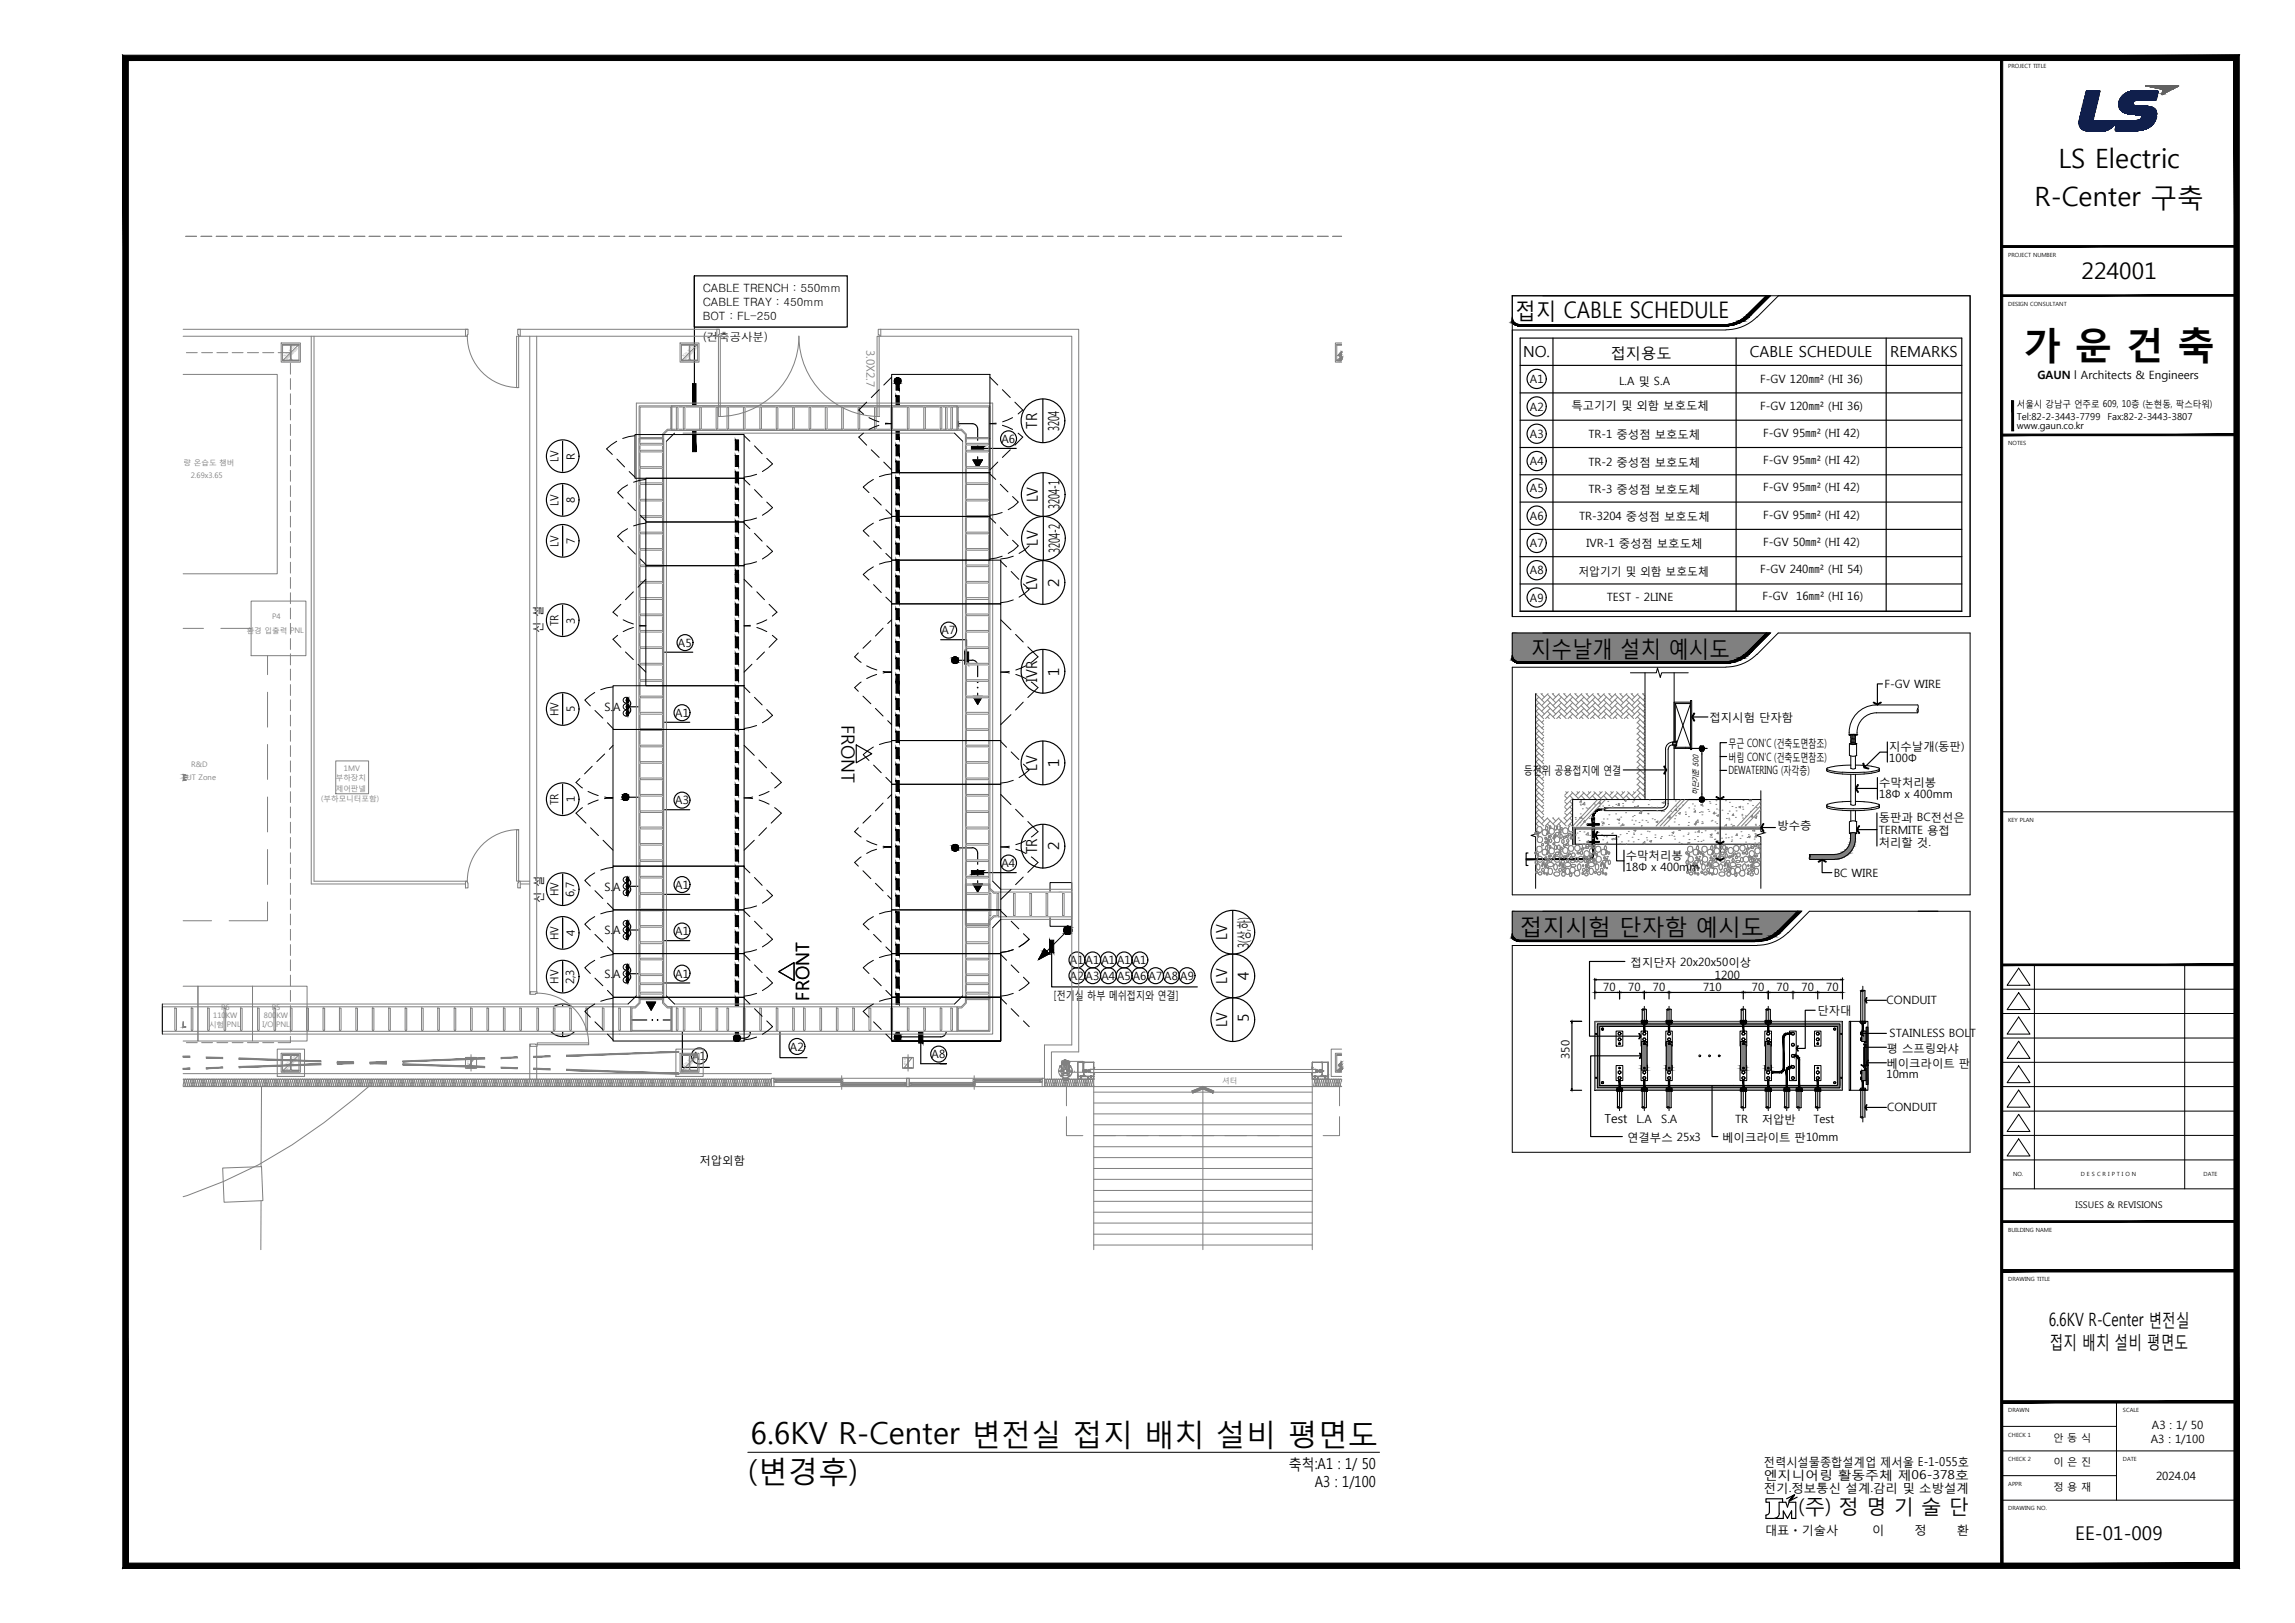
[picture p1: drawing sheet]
<svg xmlns="http://www.w3.org/2000/svg" width="420mm" height="297mm" viewBox="0 0 420 297" stroke-linecap="round" stroke-linejoin="round" font-family="sans-serif">
<defs><g id="words">
<text font-size="7" x="370.4" y="65.3">가 운 건 축</text>
<g font-size="5.6">
<text x="137.4" y="264.4">6.6KV R-Center 변전실 접지 배치 설비 평면도</text>
<text x="137" y="271.1">(변경후)</text>
</g>
<g font-size="4.9">
<text x="376.9" y="30.7">LS Electric</text>
<text x="372.5" y="37.7">R-Center 구축</text>
</g>
<g font-size="4.2">
<text x="381.1" y="51.1">224001</text>
<text x="277.5" y="58.2">접지 CABLE SCHEDULE</text>
<text x="280.3" y="120.1">지수날개 설치 예시도</text>
<text x="278.3" y="171">접지시험 단자함 예시도</text>
</g>
<text font-size="3.7" x="329.3" y="276.9">(주) 정 명 기 술 단</text>
<text font-size="3.5" x="379.9" y="281.8">EE-01-009</text>
<g font-size="3.4">
<text x="375.1" y="242.7">6.6KV R-Center 변전실</text>
<text x="375.3" y="246.7">접지 배치 설비 평면도</text>
</g>
<g font-size="3.3">
<text x="154.1" y="132.7" transform="rotate(90 154.1 132.7)">FRONT</text>
<text x="148.1" y="183.1" transform="rotate(-90 148.1 183.1)">FRONT</text>
</g>
<g font-size="2.8">
<text x="278.8" y="65.4">NO.</text>
<text x="294.9" y="65.5">접지용도</text>
<text x="320.3" y="65.4">CABLE SCHEDULE</text>
<text x="346" y="65.4">REMARKS</text>
<text x="189.9" y="78.5" transform="rotate(-90 189.9 78.5)">TR</text>
<text x="193.9" y="78.9" transform="rotate(-90 193.9 78.9)">3204</text>
<text x="190" y="91.9" transform="rotate(-90 190 91.9)">LV</text>
<text x="194" y="93.2" transform="rotate(-90 194 93.2)">3204-1</text>
<text x="190" y="99.9" transform="rotate(-90 190 99.9)">LV</text>
<text x="194" y="101.2" transform="rotate(-90 194 101.2)">3204-2</text>
<text x="193.9" y="107.4" transform="rotate(-90 193.9 107.4)">2</text>
<text x="189.9" y="108" transform="rotate(-90 189.9 108)">LV</text>
<text x="189.9" y="124.8" transform="rotate(-90 189.9 124.8)">IVR</text>
<text x="193.9" y="123.6" transform="rotate(-90 193.9 123.6)">1</text>
<text x="189.9" y="141" transform="rotate(-90 189.9 141)">LV</text>
<text x="193.9" y="140.4" transform="rotate(-90 193.9 140.4)">1</text>
<text x="193.9" y="155.6" transform="rotate(-90 193.9 155.6)">2</text>
<text x="189.9" y="156.3" transform="rotate(-90 189.9 156.3)">TR</text>
<text x="193.3" y="163" transform="rotate(90 193.3 163)">GTB</text>
<text x="224.7" y="172" transform="rotate(-90 224.7 172)">LV</text>
<text x="228.6" y="173.5" transform="rotate(-90 228.6 173.5)">3(상,하)</text>
<text x="228.6" y="179.4" transform="rotate(-90 228.6 179.4)">4</text>
<text x="224.7" y="180" transform="rotate(-90 224.7 180)">LV</text>
<text x="224.7" y="188" transform="rotate(-90 224.7 188)">LV</text>
<text x="228.6" y="187" transform="rotate(-90 228.6 187)">5</text>
<text x="236" y="268.9">축척:A1 : 1/ 50</text>
<text x="240.7" y="272.2">A3 : 1/100</text>
</g>
<text font-size="2.3" x="293.8" y="205.6">Test</text>
<g font-size="2.2">
<text x="322.9" y="268.3">전력시설물종합설계업 제서울 E-1-055호</text>
<text x="322.9" y="270.7">엔지니어링 활동주체 제06-378호</text>
<text x="322.9" y="273.1">전기.정보통신 설계.감리 및 소방설계</text>
<text x="323.1" y="280.7">대표ㆍ기술사</text>
<text x="342.7" y="280.7">이</text>
<text x="350.5" y="280.7">정</text>
<text x="358.2" y="280.7">환</text>
</g>
<g font-size="2.1">
<text x="128.7" y="53.5">CABLE TRENCH : 550mm</text>
<text x="128.7" y="56">CABLE TRAY : 450mm</text>
<text x="128.7" y="58.6">BOT : FL-250</text>
<text x="128.7" y="62.4">(건축공사분)</text>
<text x="280.1" y="70.2">A1</text>
<text x="296.4" y="70.5">L.A 및 S.A</text>
<text x="322.2" y="70">F-GV 120㎜² (HI 36)</text>
<text x="373" y="69.3">GAUN l Architects &amp; Engineers</text>
<text x="280.1" y="75.2">A2</text>
<text x="287.7" y="74.9">특고기기 및 외함 보호도체</text>
<text x="322.2" y="75">F-GV 120㎜² (HI 36)</text>
<text x="183.3" y="81.1">A6</text>
<text x="280.1" y="80.1">A3</text>
<text x="290.8" y="80.2">TR-1 중성점 보호도체</text>
<text x="322.8" y="80">F-GV 95㎜² (HI 42)</text>
<text x="102.2" y="84.6" transform="rotate(-90 102.2 84.6)">LV</text>
<text x="105.2" y="84.1" transform="rotate(-90 105.2 84.1)">R</text>
<text x="280.1" y="85.1">A4</text>
<text x="290.8" y="85.2">TR-2 중성점 보호도체</text>
<text x="322.8" y="84.9">F-GV 95㎜² (HI 42)</text>
<text x="322.8" y="89.9">F-GV 95㎜² (HI 42)</text>
<text x="102.2" y="92.6" transform="rotate(-90 102.2 92.6)">LV</text>
<text x="105.2" y="92.1" transform="rotate(-90 105.2 92.1)">8</text>
<text x="280.1" y="90.1">A5</text>
<text x="280.1" y="95.2">A6</text>
<text x="289.1" y="95.2">TR-3204 중성점 보호도체</text>
<text x="290.8" y="90.2">TR-3 중성점 보호도체</text>
<text x="322.8" y="94.9">F-GV 95㎜² (HI 42)</text>
<text x="102.2" y="100.1" transform="rotate(-90 102.2 100.1)">LV</text>
<text x="105.2" y="99.6" transform="rotate(-90 105.2 99.6)">7</text>
<text x="280.1" y="100.1">A7</text>
<text x="290.4" y="100.2">IVR-1 중성점 보호도체</text>
<text x="322.8" y="99.9">F-GV 50㎜² (HI 42)</text>
<text x="280.1" y="105.1">A8</text>
<text x="289" y="105.3">저압기기 및 외함 보호도체</text>
<text x="322.2" y="104.9">F-GV 240㎜² (HI 54)</text>
<text x="280.1" y="110.1">A9</text>
<text x="294.2" y="110.1">TEST - 2LINE</text>
<text x="322.7" y="109.9">F-GV</text>
<text x="328.8" y="109.9">16㎜² (HI 16)</text>
<text x="99.2" y="115.8" transform="rotate(-90 99.2 115.8)">신 설</text>
<text x="102.2" y="114.6" transform="rotate(-90 102.2 114.6)">TR</text>
<text x="105.2" y="114.1" transform="rotate(-90 105.2 114.1)">3</text>
<text x="124.1" y="118.3">A5</text>
<text x="172.4" y="116.1">A7</text>
<text x="345" y="126">F-GV WIRE</text>
<text x="102.2" y="131" transform="rotate(-90 102.2 131)">HV</text>
<text x="105.2" y="130.3" transform="rotate(-90 105.2 130.3)">5</text>
<text x="110.7" y="130.2">S.A</text>
<text x="123.6" y="131.2">A1</text>
<text x="313" y="132">접지시험 단자함</text>
<text x="316.4" y="136.8">무근 CON'C (건축도면참조)</text>
<text x="345.9" y="137.3">지수날개(동판)</text>
<text x="279" y="141.6">등전위 공용접지에 연결</text>
<text x="316.4" y="139.3">버림 CON'C (건축도면참조)</text>
<text x="316.4" y="141.7">DEWATERING (자각층)</text>
<text x="344" y="143.9">수막처리봉</text>
<text x="345.9" y="139.5">100Φ</text>
<text x="102.2" y="147.3" transform="rotate(-90 102.2 147.3)">TR</text>
<text x="105.2" y="146.8" transform="rotate(-90 105.2 146.8)">1</text>
<text x="123.6" y="147.2">A3</text>
<text x="344" y="146.1">18Φ x 400mm</text>
<text x="325.4" y="151.8">방수층</text>
<text x="344" y="152.6">TERMITE 용접</text>
<text x="344" y="150.3">동판과 BC전선은</text>
<text x="344" y="154.8">처리할 것.</text>
<text x="183.3" y="158.7">A4</text>
<text x="297.6" y="159.4">18Φ x 400mm</text>
<text x="297.6" y="157.3">수막처리봉</text>
<text x="335.7" y="160.4">BC WIRE</text>
<text x="99.3" y="165.2" transform="rotate(-90 99.3 165.2)">신 설</text>
<text x="102.2" y="164" transform="rotate(-90 102.2 164)">HV</text>
<text x="105.1" y="164.2" transform="rotate(-90 105.1 164.2)">6,7</text>
<text x="110.7" y="163">S.A</text>
<text x="123.6" y="162.7">A1</text>
<text x="102.2" y="172" transform="rotate(-90 102.2 172)">HV</text>
<text x="105.2" y="171.4" transform="rotate(-90 105.2 171.4)">4</text>
<text x="110.7" y="171">S.A</text>
<text x="123.6" y="171.2">A1</text>
<text x="110.7" y="179">S.A</text>
<text x="123.6" y="178.9">A1</text>
<text x="195.9" y="179.4">A2 A3 A4 A5 A6 A7 A8 A9</text>
<text x="195.9" y="176.5">A1 A1 A1 A1 A1</text>
<text x="298.5" y="176.7">접지단자 20x20x50이상</text>
<text x="313.9" y="179.1">1200</text>
<text x="102.2" y="180" transform="rotate(-90 102.2 180)">HV</text>
<text x="105.1" y="180.2" transform="rotate(-90 105.1 180.2)">2,3</text>
<text x="193" y="182.9">[전기실 하부 메쉬접지와 연결]</text>
<text x="293.5" y="181.4">70</text>
<text x="298.1" y="181.4">70</text>
<text x="302.6" y="181.4">70</text>
<text x="311.8" y="181.3">710</text>
<text x="320.7" y="181.4">70</text>
<text x="325.2" y="181.4">70</text>
<text x="329.8" y="181.4">70</text>
<text x="332.7" y="185.7">단자대</text>
<text x="334.3" y="181.4">70</text>
<text x="345.4" y="183.8">CONDUIT</text>
<text x="102.2" y="188" transform="rotate(-90 102.2 188)">HV</text>
<text x="105.2" y="187.4" transform="rotate(-90 105.2 187.4)">1</text>
<text x="110.7" y="187.5">L.A</text>
<text x="345.9" y="189.9">STAINLESS BOLT</text>
<text x="126.7" y="194.1">A1</text>
<text x="144.6" y="192.3">A2</text>
<text x="170.6" y="193.7">A8</text>
<text x="287.4" y="193.8" transform="rotate(-90 287.4 193.8)">350</text>
<text x="345.4" y="195.3">베이크라이트 판</text>
<text x="345.4" y="197.3">10mm</text>
<text x="345.4" y="192.5">평 스프링와샤</text>
<text x="345.5" y="203.4">CONDUIT</text>
<text x="297.9" y="208.8">연결부스 25x3</text>
<text x="299.6" y="205.5">L.A</text>
<text x="304.1" y="205.5">S.A</text>
<text x="315.3" y="208.8">베이크라이트 판10mm</text>
<text x="317.7" y="205.5">TR</text>
<text x="322.5" y="205.6">저압반</text>
<text x="332" y="205.5">Test</text>
<text x="128.1" y="213.1">저압외함</text>
<text x="394" y="261.6">A3 : 1/ 50</text>
<text x="393.7" y="264.1">A3 : 1/100</text>
<text x="394.7" y="270.8">2024.04</text>
</g>
<text font-size="2.1" fill="#808080" x="158.7" y="64" transform="rotate(90 158.7 64)">3.0X2.7</text>
<g font-size="1.9">
<text x="375.9" y="263.7">안 동 식</text>
<text x="375.9" y="268.2">이 은 진</text>
<text x="375.9" y="272.7">정 용 재</text>
</g>
<g font-size="1.7">
<text x="369.2" y="74.6">서울시 강남구 언주로 609, 10층 (논현동, 팍스타워)</text>
<text x="369.2" y="76.8">Tel:82-2-3443-7799</text>
<text x="385.8" y="76.8">Fax:82-2-3443-3807</text>
<text x="369.2" y="78.6">www.gaun.co.kr</text>
<text x="380" y="221.2">ISSUES &amp; REVISIONS</text>
</g>
<g font-size="1.4" fill="#808080">
<text x="33.6" y="85.1">량 온습도 챔버</text>
<text x="34.9" y="87.6">2.69x3.65</text>
<text x="49.8" y="113.3">P4</text>
<text x="45.2" y="115.9">환경 입출력 PNL</text>
<text x="34.1" y="142.8">UT Zone</text>
<text x="35" y="140.4">R&amp;D</text>
<text x="61.5" y="142.8">부하장치</text>
<text x="62.9" y="141.1">1MV</text>
<text x="58.8" y="146.5">(부하모니터포함)</text>
<text x="61.5" y="144.7">제어판넬</text>
<text x="40.5" y="184.9">P6</text>
<text x="49.8" y="184.9">P5</text>
<text x="38.3" y="188">시험 PNL</text>
<text x="39" y="186.4">110KW</text>
<text x="48" y="188">I/O PNL</text>
<text x="48.3" y="186.4">800KW</text>
<text x="223.8" y="198.2">셔터</text>
</g>
<text font-size="1.4" x="311" y="145.5" transform="rotate(-90 311 145.5)">하단기준 500</text>
<g font-size="1">
<text x="367.7" y="12.5">PROJECT TITLE</text>
<text x="367.7" y="47">PROJECT NUMBER</text>
<text x="367.7" y="56">DESIGN CONSULTANT</text>
<text x="367.7" y="81.5">NOTES</text>
<text x="367.7" y="150.4">KEY PLAN</text>
<text x="368.6" y="215.3">NO.</text>
<text x="381" y="215.3">D E S C R I P T I O N</text>
<text x="403.4" y="215.3">DATE</text>
<text x="367.7" y="225.5">BUILDING NAME</text>
<text x="367.7" y="234.4">DRAWING TITLE</text>
<text x="367.7" y="258.4">DRAWN</text>
<text x="367.7" y="262.9">CHECK 1</text>
<text x="388.7" y="258.4">SCALE</text>
<text x="367.7" y="267.4">CHECK 2</text>
<text x="388.7" y="267.4">DATE</text>
<text x="367.7" y="271.9">APPR</text>
<text x="367.7" y="276.4">DRAWING NO.</text>
</g>
<g font-size=".5" fill="#808080">
<text x="52.2" y="65.3" transform="rotate(-45 52.2 65.3)">SC11, SC11A</text>
<text x="125.1" y="65.3" transform="rotate(-45 125.1 65.3)">SC11, SC11A</text>
<text x="245.2" y="65.3" transform="rotate(-45 245.2 65.3)">S</text>
<text x="52.1" y="66.3" transform="rotate(-45 52.1 66.3)">H-300X300X10X15</text>
<text x="125.1" y="66.3" transform="rotate(-45 125.1 66.3)">H-300X300X10X15</text>
<text x="245.1" y="66.3" transform="rotate(-45 245.1 66.3)">H</text>
<text x="245.3" y="66.1" transform="rotate(-37 245.3 66.1)">-</text>
<text x="52.1" y="196.3" transform="rotate(-45 52.1 196.3)">H-300X300X10X15</text>
<text x="52.2" y="195.4" transform="rotate(-45 52.2 195.4)">SC12, SC12A</text>
<text x="85.9" y="194.8" transform="rotate(-90 85.9 194.8)">WC1</text>
<text x="125.1" y="196.3" transform="rotate(-45 125.1 196.3)">H-300X300X10X15</text>
<text x="125.1" y="195.4" transform="rotate(-45 125.1 195.4)">SC12, SC12A</text>
<text x="165.9" y="194.8" transform="rotate(-90 165.9 194.8)">WC1</text>
<text x="245.1" y="196.3" transform="rotate(-45 245.1 196.3)">H-</text>
<text x="245.2" y="195.4" transform="rotate(-51 245.2 195.4)">S</text>
</g>
</g></defs>
<!-- layer: SYM -->
<path d="M127.1 50.5v9.3M127.1 50.5l28 9.3M127.1 50.5h28" fill="none" stroke="#fff" stroke-width=".18"/>
<g fill="#fff" stroke="#fff" stroke-width=".18">
<path d="M127.1 50.5l28 9.3h-28z"/>
<path d="M127.1 50.5h28v9.3z"/>
<path d="M128.3 185.9l1.4 .8-1.4 .8z"/>
<path d="M118.4 183.4h1.6l-.8 1.5z"/>
<path d="M118.4 175.4h1.6l-.8 1.5z"/>
<path d="M118.4 167.4h1.6l-.8 1.5z"/>
<path d="M118.4 152.5h1.6l-.8 1.5z"/>
<path d="M178.1 84.2h1.7l-.8 1.4z"/>
<path d="M119 123.7h1.6l-.8 1.5z"/>
<path d="M118.4 136h1.6l-.8 1.4z"/>
<path d="M146.1 185.9l1.5 .8-1.5 .8z"/>
<path d="M173.2 186.5l.9 1.4h-1.7z"/>
<path d="M178.1 161.8h1.7l-.8 1.4z"/>
<path d="M178.1 127.5h1.7l-.8 1.4z"/>
<path d="M127.1 50.5v9.3h28zM127.1 50.5h28v9.3z"/>
</g>
<g fill="none" stroke="#000" stroke-width=".21">
<path d="M127.1 50.5h28v9.3h-28v-9.3h28v9.3h-28zM127.1 50.5h28v9.3h-28zM278.3 66.9h80.9M278.3 71.9h80.9M278.3 61.9h80.9v50h-80.9zM278.3 76.9h80.9M284.3 61.9v50M317.8 61.9v50M345.3 61.9v50M178.1 84.2h1.7l-.8 1.4zM180.1 82.1h6M278.3 86.9h80.9"/>
<path d="M278.3 91.9h80.9M278.3 81.9h80.9M278.3 96.9h80.9M120.9 119.4h5.9M172.2 117.1h4.8v2.2M278.3 106.9h80.9M278.3 101.9h80.9M118.4 136h1.6l-.8 1.4zM119 123.7h1.6l-.8 1.5zM120.4 132.2h5.9M156.8 136.3l2.8 1.7-2.8 1.6zM178.1 127.5h1.7l-.8 1.4z"/>
<path d="M118.4 152.5h1.6l-.8 1.5zM120.4 148.2h5.9M180.1 159.7h6M118.4 175.4h1.6l-.8 1.5zM118.4 167.4h1.6l-.8 1.5zM120.4 179.9h5.9M120.4 172.2h5.9M120.4 163.7h5.9M142.6 177.8l2.8-1.6v3.2zM178.1 161.8h1.7l-.8 1.4zM192.5 174.4v6.2h26.7M292 179.3h45"/>
<path d="M292 179.1v3.7M337.3 179v3.8M118.4 183.4h1.6l-.8 1.5zM124.9 187.8v7.6h5M128.3 185.9l1.4 .8-1.4 .8zM142.8 188v5.6h4.9M146.1 185.9l1.5 .8-1.5 .8zM168.6 190.9v3.8h4.7h-1.2M173.2 186.5l.9 1.4h-1.7zM287.5 186.9h2.1M287.5 199.5h2.1M287.8 187.2v12"/>
<path d="M292.3 181.6h3.9M296.5 181.4v1.4M296.8 181.6h3.9M301 181.4v1.4M301.3 181.6h22.1M305.6 181.4v1.4M319.2 181.4v1.4M323.7 181.6h4.3M323.7 181.4v1.4M328.3 181.6h4.2M328.3 181.4v1.4M332.8 181.6h4.2"/>
<path d="M332.8 181.4v1.4"/>
<circle cx="281.3" cy="69.3" r="1.76"/>
<circle cx="281.3" cy="74.4" r="1.76"/>
<circle cx="281.3" cy="79.4" r="1.76"/>
<circle cx="184.6" cy="80.3" r="1.46"/>
<circle cx="281.3" cy="84.4" r="1.76"/>
<circle cx="281.3" cy="89.4" r="1.76"/>
<circle cx="281.3" cy="99.4" r="1.76"/>
<circle cx="281.3" cy="94.4" r="1.76"/>
<circle cx="125.4" cy="117.6" r="1.46"/>
<circle cx="173.7" cy="115.3" r="1.46"/>
<circle cx="281.3" cy="109.4" r="1.76"/>
<circle cx="281.3" cy="104.4" r="1.76"/>
<circle cx="124.9" cy="130.4" r="1.46"/>
<circle cx="124.9" cy="146.4" r="1.46"/>
<circle cx="184.6" cy="158" r="1.46"/>
<circle cx="124.9" cy="170.4" r="1.46"/>
<circle cx="124.9" cy="161.9" r="1.46"/>
<circle cx="124.9" cy="178.1" r="1.46"/>
<circle cx="197.2" cy="175.7" r="1.46"/>
<circle cx="197.2" cy="178.6" r="1.46"/>
<circle cx="200" cy="178.6" r="1.46"/>
<circle cx="200" cy="175.7" r="1.46"/>
<circle cx="202.9" cy="175.7" r="1.46"/>
<circle cx="202.9" cy="178.6" r="1.46"/>
<circle cx="205.8" cy="175.7" r="1.46"/>
<circle cx="205.8" cy="178.6" r="1.46"/>
<circle cx="208.7" cy="175.7" r="1.46"/>
<circle cx="208.7" cy="178.6" r="1.46"/>
<circle cx="211.6" cy="178.6" r="1.46"/>
<circle cx="214.4" cy="178.6" r="1.46"/>
<circle cx="217.3" cy="178.6" r="1.46"/>
<circle cx="128" cy="193.3" r="1.46"/>
<circle cx="145.9" cy="191.5" r="1.46"/>
<circle cx="171.9" cy="192.9" r="1.46"/>
</g>
<g fill="none" stroke="#000" stroke-width=".21">
<path d="M323.3 277.3v.6h1.5M325.7 277v-2.1h1.2l.3 .9 .3-.9h1.3v3h-.8v-1.4l-.8 1.4-.7-1.4v1.4h-1.4M325.8 277a.91 .91 0 0 1-1 .9M326.3 274.9v-.6h-3v.6h.6v1.8l-.2 .5-.3 .1M327.9 274.5l-.2 .1M327.9 274.4l-.4 .3M328 274.3l-.4 .3M328.2 274.1l-.5 .4M328.3 273.7l-.8 1M328.3 273.9l-.5 .4M328.4 273.8l-.4 .3M328.4 273.6l-.2 .2"/>
<path d="M328.5 273.7l-.5 .3M328.5 273.6l-.4 .3M328.5 273.6l-1.4 .7M328.5 273.6l-.7 1M329 274l-1.5 .7"/>
</g>
<!-- layer: XR-SHEET-SHT -->
<g fill="#000" stroke="#000" stroke-width=".18">
<path d="M22.5 10.1l1 1 386.5-1zM23.5 11.1l386.5-1-1 1zM410 10.1l-1 1 1 275.9zM409 11.1l1 275.9-1-.9zM22.5 287h387.5l-1-.9zM22.5 287l1-.9h385.5zM22.5 10.1v276.9l1-.9zM22.5 10.1l1 1v275z"/>
<path d="M366.3 10.6l.3 275.9v-275.9zM366.3 10.6l.3 275.9h-.3z"/>
<path d="M366.5 44.9v.3l42.9-.3zM366.5 45.2l42.9-.3v.3z"/>
<path d="M366.5 54v.2l42.9-.2zM366.5 54.2l42.9-.2v.2z"/>
<path d="M366.5 79.4v.3l42.9-.3zM366.5 79.7l42.9-.3v.3z"/>
<path d="M368.3 73.3l.3 5.6v-5.6zM368.3 73.3l.3 5.6h-.3z"/>
<path d="M366.5 176.4v.3l42.9-.3zM366.5 176.7l42.9-.3v.3z"/>
<path d="M366.5 232.4v.3l42.9-.3zM366.5 232.7l42.9-.3v.3z"/>
<path d="M366.5 232.4v.4l42.9-.4zM366.5 232.8l42.9-.4v.4z"/>
<path d="M366.5 223.4v.3l42.9-.3zM366.5 223.7l42.9-.3v.3z"/>
<path d="M366.5 256.4v.4l42.9-.4zM366.5 256.8l42.9-.4v.4z"/>
</g>
<g fill="none" stroke="#000" stroke-width=".18">
<path d="M366.5 148.6h42.9M366.5 176.6h42.9M369.6 177.2l2 3.1h-4.1zM372.4 176.6v41M400 176.6v41M366.5 190h42.9M366.5 194.4h42.9M366.5 198.9h42.9M366.5 185.5h42.9M366.5 181h42.9M369.6 195.1l2 3h-4.1zM369.6 199.5l2 3.1h-4.1z"/>
<path d="M369.6 190.6l2 3.1h-4.1zM369.6 186.1l2 3.2h-4.1zM369.6 181.7l2 3.1h-4.1zM366.5 203.4h42.9M366.5 207.8h42.9M366.5 217.6h42.9M366.5 212.3h42.9M369.6 203.9l2 3.2h-4.1zM369.6 208.4l2 3.2h-4.1zM366.5 232.6h42.9M387.5 256.6v18M366.5 261.1h21"/>
<path d="M366.5 270.1h21M366.5 265.5h42.9M366.5 274.6h42.9"/>
</g>
<!-- layer: Layer 1 -->
<g fill="#fa002d" stroke="#fa002d" stroke-width=".18">
<path d="M393.6 15.9h5z"/>
<path d="M394 15.9h4.4z"/>
<path d="M394.2 16h4.2z"/>
<path d="M394.3 16h4z"/>
<path d="M394.4 16h3.9z"/>
<path d="M395.7 16.3h2.1z"/>
<path d="M395.8 16.3h1.9z"/>
<path d="M395.9 16.4h1.6z"/>
<path d="M395.9 16.7h1.1z"/>
<path d="M395.9 17h.4z"/>
<path d="M395.8 17.2h.1z"/>
<path d="M395.8 17.3h.1z"/>
<path d="M392.8 15.7h6.1zM392.8 15.7h6.1zM392.8 15.7h6.1zM392.8 15.7h6.1zM392.8 15.7h6.1zM392.8 15.7h6.1zM392.8 15.7h6.1zM392.8 15.7h6.1zM392.8 15.7h6.1zM392.8 15.7h6.1z"/>
<path d="M392.9 15.7h6zM392.9 15.7h6zM392.9 15.7h6zM392.9 15.7h6zM392.9 15.7h6zM392.9 15.7h6zM392.9 15.7h6zM392.9 15.7h6zM392.9 15.7h6zM392.9 15.7h6zM392.9 15.7h6zM392.9 15.7h6zM392.9 15.7h6zM392.9 15.7h6zM392.9 15.7h6zM392.9 15.7h6zM392.9 15.7h6zM392.9 15.7h6zM392.9 15.7h6zM392.9 15.7h6zM392.9 15.7h6zM392.9 15.7h6zM392.9 15.7h6zM392.9 15.7h6z"/>
<path d="M392.9 15.7h6zM392.9 15.7h6zM392.9 15.7h6zM392.9 15.7h6zM392.9 15.7h6z"/>
<path d="M392.9 15.7h6zM392.9 15.7h6zM392.9 15.7h6zM392.9 15.7h6zM392.9 15.7h6zM392.9 15.7h6zM392.9 15.7h6zM392.9 15.7h6zM392.9 15.7h6zM392.9 15.7h6zM392.9 15.7h6zM392.9 15.7h6zM392.9 15.7h6zM392.9 15.7h6zM392.9 15.7h6zM392.9 15.7h6zM392.9 15.7h6zM392.9 15.7h6zM392.9 15.7h6zM392.9 15.7h6zM392.9 15.7h6zM392.9 15.7h6zM392.9 15.7h6z"/>
<path d="M392.9 15.7h6zM392.9 15.7h6zM392.9 15.7h6zM392.9 15.7h6zM392.9 15.7h6zM392.9 15.7h6zM392.9 15.7h6zM392.9 15.7h6zM392.9 15.7h6zM392.9 15.7h6zM392.9 15.7h6zM392.9 15.7h6zM392.9 15.7h6zM392.9 15.7h6zM392.9 15.7h6zM392.9 15.7h6zM392.9 15.7h6zM392.9 15.7h6zM392.9 15.7h6zM392.9 15.7h6zM392.9 15.7h6zM392.9 15.7h6z"/>
<path d="M392.9 15.7h6zM392.9 15.7h6zM393 15.7h5.9zM393 15.7h5.9zM393 15.7h5.9zM393 15.7h5.9z"/>
<path d="M393 15.7h5.8zM393 15.7h5.8zM393 15.7h5.8zM393 15.7h5.8zM393 15.7h5.8zM393 15.7h5.8zM393 15.7h5.8zM393 15.7h5.8zM393 15.7h5.8zM393 15.7h5.8zM393 15.7h5.9z"/>
<path d="M393 15.7h5.8zM393 15.7h5.8zM393 15.7h5.8zM393 15.7h5.8zM393 15.7h5.8zM393 15.7h5.8zM393 15.7h5.8zM393 15.7h5.8zM393 15.7h5.8zM393 15.7h5.8zM393 15.7h5.8zM393 15.7h5.8zM393 15.7h5.8zM393 15.7h5.8zM393 15.7h5.8zM393 15.7h5.8z"/>
<path d="M393 15.7h5.8zM393.1 15.7h5.7zM393.1 15.7h5.7zM393.1 15.7h5.7zM393.1 15.7h5.7zM393.1 15.7h5.7zM393.1 15.7h5.7zM393.1 15.7h5.7zM393.1 15.7h5.7zM393.1 15.7h5.7zM393.1 15.7h5.7z"/>
<path d="M393.1 15.7h5.7zM393.1 15.7h5.7z"/>
<path d="M393.1 15.7h5.7zM393.1 15.7h5.7zM393.1 15.7h5.7zM393.1 15.7h5.7zM393.1 15.7h5.7zM393.1 15.7h5.7zM393.1 15.7h5.7zM393.1 15.7h5.7zM393.1 15.7h5.7zM393.1 15.7h5.7z"/>
<path d="M393.1 15.7l5.7 .1zM393.1 15.7l5.7 .1zM393.1 15.8h5.7z"/>
<path d="M393.1 15.8h5.7zM393.1 15.8h5.7zM393.1 15.8h5.7zM393.1 15.8h5.7zM393.1 15.8h5.7zM393.1 15.8h5.7zM393.1 15.8h5.7zM393.1 15.8h5.7zM393.1 15.8h5.7zM393.1 15.8h5.7zM393.1 15.8h5.7zM393.1 15.8h5.7zM393.1 15.8h5.7z"/>
<path d="M393.1 15.8h5.7zM393.1 15.8h5.7z"/>
<path d="M393.2 15.8h5.5zM393.2 15.8h5.5zM393.2 15.8h5.5zM393.2 15.8h5.5zM393.2 15.8h5.5zM393.2 15.8h5.5zM393.2 15.8h5.5zM393.2 15.8h5.5zM393.2 15.8h5.5zM393.2 15.8h5.5zM393.2 15.8h5.6z"/>
<path d="M393.2 15.8h5.5zM393.2 15.8h5.5zM393.2 15.8h5.5zM393.2 15.8h5.5zM393.2 15.8h5.5zM393.2 15.8h5.5zM393.2 15.8h5.5zM393.2 15.8h5.5zM393.2 15.8h5.5zM393.2 15.8h5.5z"/>
<path d="M393.2 15.8h5.5zM393.3 15.8h5.4zM393.3 15.8h5.4zM393.3 15.8h5.4zM393.3 15.8h5.4zM393.3 15.8h5.4zM393.3 15.8h5.4zM393.3 15.8h5.4zM393.3 15.8h5.4z"/>
<path d="M393.3 15.8h5.4zM393.3 15.8h5.4zM393.3 15.8h5.4zM393.3 15.8h5.4zM393.3 15.8h5.4zM393.3 15.8h5.4zM393.3 15.8h5.4zM393.3 15.8h5.4z"/>
<path d="M393.3 15.8h5.4zM393.3 15.8h5.4zM393.3 15.8h5.4z"/>
<path d="M393.3 15.8h5.4zM393.4 15.8h5.3zM393.4 15.8h5.3zM393.4 15.8h5.3zM393.4 15.8h5.3zM393.4 15.8h5.3zM393.4 15.8h5.3zM393.4 15.8h5.3zM393.4 15.8h5.3zM393.4 15.8h5.3zM393.4 15.8h5.3zM393.4 15.8h5.3z"/>
<path d="M393.4 15.8h5.3zM393.4 15.8h5.3zM393.4 15.8h5.3z"/>
<path d="M393.4 15.8h5.3zM393.4 15.8h5.3zM393.4 15.8h5.3zM393.4 15.8h5.3zM393.4 15.8h5.3zM393.4 15.8h5.3zM393.4 15.8h5.3z"/>
<path d="M393.4 15.8h5.3zM393.4 15.8h5.3zM393.4 15.8h5.3zM393.4 15.8h5.3zM393.4 15.8h5.3zM393.4 15.8h5.3zM393.4 15.8h5.3z"/>
<path d="M393.4 15.8h5.3zM393.4 15.8h5.3zM393.5 15.8h5.2zM393.5 15.8h5.2zM393.5 15.8h5.2zM393.5 15.8h5.2zM393.5 15.8h5.2zM393.5 15.8h5.2zM393.5 15.8h5.2zM393.5 15.8h5.2z"/>
<path d="M393.5 15.8h5.2zM393.5 15.8h5.1zM393.5 15.8h5.1zM393.5 15.8h5.1z"/>
<path d="M393.5 15.8l5.1 .1zM393.5 15.8l5.1 .1zM393.6 15.9h5zM393.6 15.9h5zM393.6 15.9h5zM393.6 15.9h5zM393.6 15.9h5zM393.6 15.9h5zM393.6 15.9h5z"/>
<path d="M393.6 15.9h5zM393.6 15.9h5z"/>
<path d="M393.6 15.9h5zM393.6 15.9h5zM393.7 15.9h4.9zM393.7 15.9h4.9zM393.7 15.9h4.9zM393.7 15.9h4.9zM393.7 15.9h4.9zM393.7 15.9h4.9zM393.7 15.9h4.9z"/>
<path d="M393.7 15.9h4.9zM393.7 15.9h4.9zM393.7 15.9h4.9z"/>
<path d="M393.7 15.9h4.9zM393.7 15.9h4.8zM393.7 15.9h4.8zM393.7 15.9h4.8z"/>
<path d="M393.7 15.9h4.8zM393.7 15.9h4.8zM393.8 15.9h4.7zM393.8 15.9h4.7zM393.8 15.9h4.7zM393.8 15.9h4.7zM393.8 15.9h4.7zM393.8 15.9h4.7zM393.8 15.9h4.7z"/>
<path d="M393.8 15.9h4.7zM393.8 15.9h4.7zM393.8 15.9h4.7z"/>
<path d="M393.8 15.9h4.7zM393.8 15.9h4.7zM393.9 15.9h4.6zM393.9 15.9h4.6zM393.9 15.9h4.6zM393.9 15.9h4.6zM393.9 15.9h4.6z"/>
<path d="M393.9 15.9h4.6zM393.9 15.9h4.6zM393.9 15.9h4.6zM393.9 15.9h4.6zM393.9 15.9h4.6z"/>
<path d="M393.9 15.9h4.6zM393.9 15.9h4.5z"/>
<path d="M394 15.9h4.4zM394 15.9h4.4zM394 15.9h4.4z"/>
<path d="M394 15.9h4.4zM394 15.9h4.4zM394 15.9h4.4zM394 15.9h4.4zM394 15.9h4.4zM394 15.9h4.4z"/>
<path d="M394 15.9h4.4zM394 15.9h4.4z"/>
<path d="M394 15.9h4.4zM394 15.9h4.4zM394.1 15.9h4.3zM394.1 15.9h4.3z"/>
<path d="M394.1 15.9h4.3zM394.1 15.9h4.3zM394.1 15.9h4.3zM394.1 15.9h4.3z"/>
<path d="M394.1 15.9h4.3zM394.1 15.9l4.3 .1zM394.2 16h4.2zM394.2 16h4.2z"/>
<path d="M394.2 16h4.2zM394.2 16h4.2zM394.2 16h4.2z"/>
<path d="M394.3 16h4.1zM394.3 16h4zM394.3 16h4zM394.3 16h4zM394.3 16h4zM394.3 16h4zM394.3 16h4z"/>
<path d="M394.3 16h4zM394.3 16h4z"/>
<path d="M394.4 16h3.9zM394.4 16h3.9zM394.4 16h3.9z"/>
<path d="M394.4 16h3.9zM394.4 16h3.9zM394.4 16h3.9zM394.4 16h3.9z"/>
<path d="M394.5 16h3.8zM394.5 16h3.7zM394.5 16h3.7zM394.5 16h3.7z"/>
<path d="M394.5 16h3.7zM394.5 16h3.7zM394.5 16h3.7zM394.5 16h3.7zM394.5 16h3.7zM394.5 16h3.7z"/>
<path d="M394.5 16h3.7zM394.5 16l3.7 .1zM394.6 16.1h3.6zM394.6 16.1h3.6z"/>
<path d="M394.6 16.1h3.6zM394.6 16.1h3.6zM394.6 16.1h3.6zM394.6 16.1h3.6z"/>
<path d="M394.6 16.1h3.6zM394.6 16.1h3.6zM394.7 16.1h3.5zM394.7 16.1h3.5z"/>
<path d="M394.7 16.1h3.4zM394.7 16.1h3.5z"/>
<path d="M394.7 16.1h3.4zM394.7 16.1h3.4zM394.7 16.1h3.4zM394.7 16.1h3.4zM394.7 16.1h3.4zM394.7 16.1h3.4zM394.7 16.1h3.4z"/>
<path d="M394.7 16.1h3.4zM394.8 16.1h3.3zM394.8 16.1h3.3zM394.8 16.1h3.3zM394.8 16.1h3.3z"/>
<path d="M394.8 16.1h3.3zM394.8 16.1h3.3zM394.8 16.1h3.3zM394.8 16.1h3.3z"/>
<path d="M394.8 16.1h3.3zM394.8 16.1h3.3zM394.8 16.1h3.3zM394.8 16.1h3.3z"/>
<path d="M394.8 16.1h3.3zM394.8 16.1h3.3z"/>
<path d="M394.9 16.1h3.2zM394.9 16.1h3.2zM394.9 16.1h3.2zM394.9 16.1h3.2zM394.9 16.1h3.2z"/>
<path d="M394.9 16.1h3.2zM394.9 16.1h3.2zM394.9 16.1h3.2zM394.9 16.1h3.2z"/>
<path d="M394.9 16.1h3.2zM395 16.1h3.1zM395 16.1h3.1zM395 16.1h3.1zM395 16.1h3.1z"/>
<path d="M395 16.1h3.1zM395 16.1l3 .1zM395 16.2h3zM395 16.2h3z"/>
<path d="M395 16.2h3zM395 16.2h3zM395.1 16.2h2.9zM395.1 16.2h2.9zM395.1 16.2h2.9zM395.1 16.2h2.9zM395.1 16.2h2.9zM395.1 16.2h2.9zM395.1 16.2h2.9z"/>
<path d="M395.1 16.2h2.9zM395.1 16.2h2.9zM395.1 16.2h2.9zM395.1 16.2h2.9zM395.1 16.2h2.9zM395.1 16.2h2.9zM395.1 16.2h2.9z"/>
<path d="M395.1 16.2h2.9zM395.1 16.2h2.9zM395.1 16.2h2.9zM395.1 16.2h2.9zM395.1 16.2h2.9zM395.1 16.2h2.9zM395.1 16.2h2.9zM395.1 16.2h2.9zM395.1 16.2h2.9zM395.1 16.2h2.9z"/>
<path d="M395.1 16.2h2.9zM395.1 16.2h2.9zM395.2 16.2h2.8zM395.2 16.2h2.8zM395.2 16.2h2.8zM395.2 16.2h2.8zM395.2 16.2h2.8zM395.2 16.2h2.8z"/>
<path d="M395.2 16.2h2.8zM395.2 16.2h2.8z"/>
<path d="M395.2 16.2h2.7zM395.2 16.2h2.7zM395.2 16.2h2.7zM395.2 16.2h2.7zM395.2 16.2h2.7zM395.2 16.2h2.7zM395.2 16.2h2.8z"/>
<path d="M395.2 16.2h2.7zM395.3 16.2h2.6zM395.3 16.2h2.6zM395.3 16.2h2.6zM395.3 16.2h2.6zM395.3 16.2h2.6zM395.3 16.2h2.6zM395.3 16.2h2.6zM395.3 16.2h2.6zM395.3 16.2h2.6z"/>
<path d="M395.3 16.2h2.6zM395.3 16.2h2.6zM395.3 16.2h2.6zM395.3 16.2h2.6zM395.3 16.2h2.6zM395.3 16.2h2.6zM395.3 16.2h2.6z"/>
<path d="M395.3 16.2h2.6zM395.3 16.2h2.6zM395.4 16.2h2.5zM395.4 16.2h2.5zM395.4 16.2h2.5zM395.4 16.2h2.5zM395.4 16.2h2.5zM395.4 16.2h2.5zM395.4 16.2h2.5zM395.4 16.2h2.5z"/>
<path d="M395.4 16.2h2.5zM395.4 16.2h2.5zM395.4 16.2h2.5zM395.4 16.2h2.5zM395.4 16.2h2.5zM395.4 16.2h2.5zM395.4 16.2h2.5zM395.4 16.2h2.5z"/>
<path d="M395.4 16.2h2.5zM395.4 16.2h2.5zM395.4 16.2h2.5z"/>
<path d="M395.4 16.2h2.5zM395.4 16.2h2.5zM395.4 16.2h2.5z"/>
<path d="M395.4 16.2h2.4zM395.4 16.2h2.4zM395.4 16.2h2.4zM395.4 16.2h2.4zM395.4 16.2h2.4zM395.4 16.2h2.4zM395.4 16.2h2.4zM395.4 16.2h2.5z"/>
<path d="M395.4 16.2h2.4zM395.4 16.2h2.4zM395.5 16.2h2.3zM395.5 16.2h2.3zM395.5 16.2h2.3zM395.5 16.2h2.3zM395.5 16.2h2.3zM395.5 16.2h2.3zM395.5 16.2h2.3zM395.5 16.2h2.3z"/>
<path d="M395.5 16.2h2.3zM395.5 16.2h2.3zM395.5 16.2h2.3zM395.5 16.2h2.3zM395.5 16.2h2.3zM395.5 16.2h2.3zM395.5 16.2h2.3zM395.5 16.2h2.3z"/>
<path d="M395.5 16.2h2.3zM395.5 16.2h2.3z"/>
<path d="M395.5 16.2h2.3zM395.5 16.2h2.3zM395.6 16.2h2.2zM395.6 16.2h2.2zM395.6 16.2h2.2zM395.6 16.2h2.2zM395.6 16.2h2.2zM395.6 16.2h2.2zM395.6 16.2h2.2zM395.6 16.2h2.2zM395.6 16.2h2.2zM395.6 16.2h2.2zM395.6 16.2h2.2z"/>
<path d="M395.6 16.2h2.2zM395.6 16.2h2.2zM395.6 16.2h2.2zM395.6 16.2h2.2zM395.6 16.2h2.2zM395.6 16.2h2.2zM395.6 16.2h2.2zM395.6 16.2h2.2zM395.6 16.2h2.2zM395.6 16.2h2.2zM395.6 16.2h2.2z"/>
<path d="M395.6 16.2l2.2 .1zM395.6 16.2l2.2 .1zM395.6 16.3h2.2z"/>
<path d="M395.6 16.3h2.2zM395.6 16.3h2.2zM395.6 16.3h2.2zM395.6 16.3h2.2zM395.6 16.3h2.2z"/>
<path d="M395.6 16.3h2.2zM395.6 16.3h2.2zM395.6 16.3h2.2zM395.6 16.3h2.2zM395.6 16.3h2.2zM395.6 16.3h2.2zM395.6 16.3h2.2zM395.6 16.3h2.2zM395.6 16.3h2.2zM395.6 16.3h2.2zM395.6 16.3h2.2zM395.6 16.3h2.2zM395.6 16.3h2.2z"/>
<path d="M395.6 16.3h2.2zM395.7 16.3h2.1zM395.7 16.3h2.1zM395.7 16.3h2.1zM395.7 16.3h2.1zM395.7 16.3h2.1zM395.7 16.3h2.1zM395.7 16.3h2.1zM395.7 16.3h2.1zM395.7 16.3h2.1z"/>
<path d="M395.7 16.3h2zM395.7 16.3h2.1z"/>
<path d="M395.7 16.3h2zM395.7 16.3h2z"/>
<path d="M395.8 16.3h1.9zM395.8 16.3h1.9z"/>
<path d="M395.8 16.3h1.9zM395.8 16.3h1.9zM395.8 16.3h1.9zM395.8 16.3h1.9zM395.8 16.3h1.9z"/>
<path d="M395.9 16.3h1.7zM395.9 16.3h1.8z"/>
<path d="M395.9 16.3l1.7 .1zM395.9 16.3l1.7 .1z"/>
<path d="M395.9 16.4h1.7zM395.9 16.4h1.7zM395.9 16.4h1.7zM395.9 16.4h1.7z"/>
<path d="M395.9 16.4h1.7zM395.9 16.4h1.7z"/>
<path d="M395.9 16.4h1.7zM395.9 16.4h1.6zM395.9 16.4h1.6z"/>
<path d="M395.9 16.4h1.6zM395.9 16.4h1.6z"/>
<path d="M395.9 16.4h1.6zM395.9 16.4l1.5 .1zM395.9 16.5h1.5zM395.9 16.5h1.5z"/>
<path d="M395.9 16.5h1.5zM395.9 16.5h1.4zM395.9 16.5h1.4zM395.9 16.5h1.4z"/>
<path d="M395.9 16.5h1.4zM395.9 16.5h1.4z"/>
<path d="M395.9 16.5h1.4zM395.9 16.5h1.4z"/>
<path d="M395.9 16.5h1.3zM395.9 16.5h1.4z"/>
<path d="M395.9 16.5l1.3 .1zM395.9 16.5l1.3 .1z"/>
<path d="M395.9 16.6h1.3zM395.9 16.6h1.3zM395.9 16.6h1.3zM395.9 16.6h1.3z"/>
<path d="M395.9 16.6h1.3zM395.9 16.6h1.2z"/>
<path d="M395.9 16.6h1.2zM395.9 16.6h1.2zM395.9 16.6h1.2zM395.9 16.6h1.2zM395.9 16.6h1.2zM395.9 16.6h1.2z"/>
<path d="M395.9 16.6h1.1zM395.9 16.6h1.2z"/>
<path d="M395.9 16.6l1.1 .1zM395.9 16.6l1.1 .1zM395.9 16.7h1.1zM395.9 16.7h1.1z"/>
<path d="M395.9 16.7h1.1zM395.9 16.7h1.1zM395.9 16.7h1.1zM395.9 16.7h1.1z"/>
<path d="M395.9 16.7h1.1zM395.9 16.7h1.1z"/>
<path d="M395.9 16.7h1.1zM395.9 16.7h1.1zM395.9 16.7h1.1z"/>
<path d="M395.9 16.7h1zM395.9 16.7h1zM395.9 16.7h1zM395.9 16.7h1.1z"/>
<path d="M395.9 16.7h1zM395.9 16.7h1zM395.9 16.7h1zM395.9 16.7h1z"/>
<path d="M395.9 16.7h.9zM395.9 16.7h.9zM395.9 16.7h.9zM395.9 16.7h.9zM395.9 16.7h.9zM395.9 16.7h1z"/>
<path d="M395.9 16.7h.9zM395.9 16.7l.9 .1zM395.9 16.8h.9zM395.9 16.8h.9z"/>
<path d="M395.9 16.8h.8zM395.9 16.8h.8zM395.9 16.8h.8zM395.9 16.8h.8zM395.9 16.8h.8zM395.9 16.8h.8zM395.9 16.8h.8zM395.9 16.8h.9z"/>
<path d="M395.9 16.8h.8zM395.9 16.8h.8zM395.9 16.8h.8zM395.9 16.8h.8zM395.9 16.8h.8zM395.9 16.8h.8z"/>
<path d="M395.9 16.8h.8zM395.9 16.8h.8zM395.9 16.8h.8zM395.9 16.8h.8zM395.9 16.8h.8zM395.9 16.8h.8zM395.9 16.8h.8zM395.9 16.8h.8z"/>
<path d="M395.9 16.8h.8zM395.9 16.8l.7 .1zM395.9 16.9h.7zM395.9 16.9h.7z"/>
<path d="M395.9 16.9h.7zM395.9 16.9h.7zM395.9 16.9h.7zM395.9 16.9h.7zM395.9 16.9h.7zM395.9 16.9h.7z"/>
<path d="M395.9 16.9h.7zM395.9 16.9h.6zM395.9 16.9h.6zM395.9 16.9h.6zM395.9 16.9h.6zM395.9 16.9h.6zM395.9 16.9h.6zM395.9 16.9h.6z"/>
<path d="M395.9 16.9h.6zM395.9 16.9h.6zM395.9 16.9h.6zM395.9 16.9h.6z"/>
<path d="M395.9 16.9h.6zM395.9 16.9l.6 .1zM395.9 17h.6zM395.9 17h.6zM395.9 17h.6zM395.9 17h.6zM395.9 17h.6zM395.9 17h.6z"/>
<path d="M395.9 17h.5zM395.9 17h.5zM395.9 17h.5zM395.9 17h.5zM395.9 17h.5zM395.9 17h.6z"/>
<path d="M395.9 17h.5zM395.9 17h.5zM395.9 17h.5zM395.9 17h.5zM395.9 17h.5zM395.9 17h.5z"/>
<path d="M395.9 17h.4zM395.9 17h.4zM395.9 17h.4zM395.9 17h.4zM395.9 17h.4zM395.9 17h.5z"/>
<path d="M395.9 17h.4zM395.9 17h.4z"/>
<path d="M395.8 17h.5zM395.9 17h.4zM395.9 17h.4zM395.9 17h.4zM395.9 17h.4zM395.9 17h.4zM395.9 17h.4z"/>
<path d="M395.8 17h.4zM395.8 17h.4zM395.8 17h.4zM395.8 17h.5z"/>
<path d="M395.8 17l.4 .1zM395.8 17l.4 .1z"/>
<path d="M395.8 17.1h.4zM395.8 17.1h.4zM395.8 17.1h.4zM395.8 17.1h.4zM395.8 17.1h.4zM395.8 17.1h.4zM395.8 17.1h.4zM395.8 17.1h.4z"/>
<path d="M395.8 17.1h.4zM395.8 17.1h.4zM395.8 17.1h.4zM395.8 17.1h.4zM395.8 17.1h.4zM395.8 17.1h.4zM395.8 17.1h.4zM395.8 17.1h.4z"/>
<path d="M395.8 17.1h.4zM395.8 17.1h.4z"/>
<path d="M395.8 17.1h.3zM395.8 17.1h.3zM395.8 17.1h.3zM395.8 17.1h.3zM395.8 17.1h.3zM395.8 17.1h.3zM395.8 17.1h.3zM395.8 17.1h.4z"/>
<path d="M395.8 17.1h.3zM395.8 17.1h.3zM395.8 17.1h.3zM395.8 17.1h.3zM395.8 17.1h.3zM395.8 17.1h.3zM395.8 17.1h.3zM395.8 17.1h.3z"/>
<path d="M395.8 17.1l.3 .1zM395.8 17.1l.3 .1z"/>
<path d="M395.8 17.2h.2zM395.8 17.2h.2zM395.8 17.2h.2zM395.8 17.2h.2zM395.8 17.2h.2zM395.8 17.2h.2zM395.8 17.2h.2zM395.8 17.2h.2zM395.8 17.2h.2zM395.8 17.2h.3z"/>
<path d="M395.8 17.2h.2zM395.8 17.2h.2zM395.8 17.2h.2zM395.8 17.2h.2zM395.8 17.2h.2zM395.8 17.2h.2z"/>
<path d="M395.8 17.2h.2zM395.8 17.2h.2zM395.8 17.2h.2zM395.8 17.2h.2z"/>
<path d="M395.8 17.2h.1zM395.8 17.2h.1zM395.8 17.2h.1zM395.8 17.2h.1zM395.8 17.2h.1zM395.8 17.2h.1zM395.8 17.2h.1zM395.8 17.2h.1zM395.8 17.2h.1zM395.8 17.2h.1zM395.8 17.2h.1zM395.8 17.2h.1zM395.8 17.2h.2z"/>
<path d="M395.8 17.2h.1zM395.8 17.2h.1zM395.8 17.2h.1zM395.8 17.2h.1zM395.8 17.2h.1zM395.8 17.2h.1zM395.8 17.2h.1zM395.8 17.2h.1z"/>
<path d="M395.8 17.2l.1 .1zM395.8 17.2l.1 .1zM395.8 17.3h.1zM395.8 17.3h.1zM395.8 17.3h.1zM395.8 17.3h.1zM395.8 17.3h.1zM395.8 17.3h.1z"/>
</g>
<g fill="#0a1e5a" stroke="#0a1e5a" stroke-width=".18">
<path d="M389.3 17h5.8z"/>
<path d="M389.1 20.7h5.7z"/>
<path d="M389.9 20.9h4.9z"/>
<path d="M390.4 20.9h4.4z"/>
<path d="M391 21h3.8z"/>
<path d="M391.1 21h3.7z"/>
<path d="M391.2 21h3.6z"/>
<path d="M391.5 21h3.3z"/>
<path d="M391.7 22h2.9z"/>
<path d="M390.9 22.1h3.6z"/>
<path d="M390.7 22.1h3.8z"/>
<path d="M390.5 22.1h4z"/>
<path d="M390.4 22.1h4.1z"/>
<path d="M390.2 22.1h4.3z"/>
<path d="M390.1 22.1h4.4z"/>
<path d="M390 22.1h4.5z"/>
<path d="M391.1 16.6h3.7zM391 16.6h3.8zM391 16.6h3.8z"/>
<path d="M391 16.6h3.8zM391 16.6h3.8zM391 16.6h3.8z"/>
<path d="M391 16.6h3.9zM390.9 16.6h4zM390.9 16.6h4zM390.9 16.6h4zM390.9 16.6h4zM390.9 16.6h4z"/>
<path d="M390.9 16.6h4zM390.9 16.6h4zM390.9 16.6h4z"/>
<path d="M390.9 16.6h4zM390.9 16.6h4zM390.9 16.6h4zM390.9 16.6h4zM390.9 16.6h4z"/>
<path d="M390.9 16.6h4zM390.8 16.6h4.1zM390.8 16.6h4.1zM390.8 16.6h4.1z"/>
<path d="M382.2 16.6h2.2zM382.1 16.6h2.3z"/>
<path d="M390.8 16.6h4.1zM390.8 16.6h4.1z"/>
<path d="M382.1 16.6h2.3zM382.1 16.6h2.3z"/>
<path d="M390.7 16.6h4.2zM390.8 16.6h4.1zM390.8 16.6h4.1zM390.8 16.6h4.1zM390.8 16.6h4.1zM390.8 16.6h4.1z"/>
<path d="M382.1 16.6h2.3zM382.1 16.6h2.3z"/>
<path d="M390.7 16.6h4.2zM390.7 16.6h4.2z"/>
<path d="M390.7 16.6h4.3zM390.7 16.6h4.3z"/>
<path d="M382.1 16.6h2.3zM382.1 16.6h2.3z"/>
<path d="M390.7 16.6h4.3zM390.7 16.6h4.3zM390.7 16.6h4.3zM390.7 16.6h4.3zM390.7 16.6h4.3zM390.7 16.6h4.3zM390.6 16.6h4.4z"/>
<path d="M390.7 16.6h4.3zM390.6 16.6h4.4zM390.6 16.6h4.4z"/>
<path d="M382.1 16.6h2.3zM382.1 16.6h2.3z"/>
<path d="M390.6 16.6h4.4zM390.6 16.6h4.4zM390.6 16.6h4.4zM390.6 16.6h4.4z"/>
<path d="M390.6 16.6h4.4zM390.6 16.6h4.4zM390.6 16.6h4.4zM390.5 16.6h4.5z"/>
<path d="M382.1 16.6h2.3zM382.1 16.6h2.3z"/>
<path d="M390.5 16.6h4.5zM390.5 16.6h4.5z"/>
<path d="M390.5 16.6h4.5zM390.5 16.6h4.5zM390.5 16.6h4.5zM390.5 16.6h4.5zM390.5 16.6h4.5zM390.5 16.6h4.5z"/>
<path d="M382.1 16.6h2.3zM382 16.6h2.4z"/>
<path d="M390.5 16.6h4.5zM390.4 16.6h4.6zM390.4 16.6h4.6zM390.4 16.6h4.6zM390.4 16.6h4.6zM390.4 16.6h4.6z"/>
<path d="M390.4 16.6l4.6 .1zM390.4 16.6l4.6 .1zM390.4 16.7h4.6zM390.4 16.7h4.6zM390.4 16.7h4.6zM390.4 16.7h4.6z"/>
<path d="M382 16.6l2.4 .1zM382 16.6l2.4 .1zM382 16.7h2.4zM382 16.7h2.4z"/>
<path d="M390.4 16.7h4.6zM390.4 16.7h4.6z"/>
<path d="M382 16.7h2.4zM382 16.7h2.4z"/>
<path d="M390.4 16.7h4.6zM390.4 16.7h4.6zM390.4 16.7h4.6zM390.4 16.7h4.6z"/>
<path d="M382 16.7h2.4zM382 16.7h2.4z"/>
<path d="M390.4 16.7h4.6zM390.3 16.7h4.7z"/>
<path d="M382 16.7h2.4zM382 16.7h2.4zM382 16.7h2.4zM382 16.7h2.4z"/>
<path d="M390.3 16.7h4.8zM390.3 16.7h4.8z"/>
<path d="M382 16.7h2.4zM382 16.7h2.4z"/>
<path d="M390.3 16.7h4.8zM390.3 16.7h4.8z"/>
<path d="M382 16.7h2.4zM382 16.7h2.4z"/>
<path d="M390.3 16.7h4.8zM390.3 16.7h4.8z"/>
<path d="M382 16.7h2.4zM382 16.7h2.4z"/>
<path d="M390.3 16.7h4.8zM390.2 16.7h4.9zM390.2 16.7h4.9zM390.2 16.7h4.9z"/>
<path d="M382 16.7h2.4zM382 16.7h2.4z"/>
<path d="M390.2 16.7h4.9zM390.2 16.7h4.9z"/>
<path d="M382 16.7h2.4zM382 16.7h2.4zM382 16.7h2.4zM382 16.7h2.4z"/>
<path d="M390.2 16.7h4.9zM390.2 16.7h4.9z"/>
<path d="M382 16.7h2.4zM382 16.7h2.4z"/>
<path d="M390.2 16.7h4.9zM390.2 16.7h4.9z"/>
<path d="M390.2 16.7h4.9zM390.2 16.7h4.9z"/>
<path d="M382 16.7h2.4zM382 16.7h2.4z"/>
<path d="M390.2 16.7h4.9zM390.1 16.7h5z"/>
<path d="M382 16.7h2.4zM382 16.7h2.4z"/>
<path d="M390.1 16.7h5zM390.1 16.7h5z"/>
<path d="M382 16.7h2.4zM382 16.7h2.4z"/>
<path d="M390.1 16.7h5zM390.1 16.7h5z"/>
<path d="M382 16.7h2.4zM382 16.7h2.4z"/>
<path d="M390.1 16.7h5zM390.1 16.7h5z"/>
<path d="M382 16.7h2.4zM382 16.7h2.4z"/>
<path d="M390.1 16.7h5zM390.1 16.7h5z"/>
<path d="M382 16.7h2.4zM382 16.7h2.4z"/>
<path d="M390.1 16.7h5zM390.1 16.7h5zM390.1 16.7h5zM390.1 16.7h5z"/>
<path d="M382 16.7h2.4zM382 16.7h2.4z"/>
<path d="M390.1 16.7h5zM390.1 16.7h5z"/>
<path d="M382 16.7h2.4zM382 16.7h2.4zM382 16.7h2.4zM382 16.7h2.4z"/>
<path d="M390.1 16.7h5zM390 16.7h5.1z"/>
<path d="M382 16.7h2.4zM382 16.7h2.4z"/>
<path d="M390 16.7h5.1zM390 16.7h5.1zM390 16.7h5.1zM390 16.7h5.1z"/>
<path d="M382 16.7h2.4zM382 16.7h2.4z"/>
<path d="M390 16.7h5.1zM390 16.7h5.1z"/>
<path d="M382 16.7h2.4zM382 16.7h2.4z"/>
<path d="M390 16.7h5.1zM390 16.7h5.1z"/>
<path d="M382 16.7h2.4zM382 16.7h2.4z"/>
<path d="M390 16.7h5.1zM390 16.7h5.1zM390 16.7h5.1zM389.9 16.7h5.2z"/>
<path d="M382 16.7h2.4zM382 16.7h2.4zM382 16.7h2.4zM381.9 16.7h2.5z"/>
<path d="M389.9 16.7h5.2zM389.9 16.7h5.2z"/>
<path d="M381.9 16.7h2.5zM381.9 16.7h2.5zM381.9 16.7h2.5zM381.9 16.7h2.5z"/>
<path d="M389.9 16.7h5.2zM389.9 16.7h5.2zM389.9 16.7h5.2zM389.9 16.7h5.2z"/>
<path d="M381.9 16.7h2.5zM381.9 16.7h2.5z"/>
<path d="M389.9 16.7h5.2zM389.9 16.7h5.2z"/>
<path d="M381.9 16.7h2.5zM381.9 16.7h2.5z"/>
<path d="M389.9 16.7h5.2zM389.9 16.7h5.2z"/>
<path d="M381.9 16.7h2.5zM381.9 16.7h2.5z"/>
<path d="M389.9 16.7h5.2zM389.8 16.7h5.3z"/>
<path d="M381.9 16.7h2.5zM381.9 16.7h2.5z"/>
<path d="M389.8 16.7l5.3 .1zM389.8 16.7l5.3 .1z"/>
<path d="M381.9 16.7h2.5zM381.9 16.7l2.5 .1z"/>
<path d="M389.8 16.8h5.3zM389.8 16.8h5.3z"/>
<path d="M381.9 16.8h2.5zM381.9 16.8h2.5z"/>
<path d="M389.8 16.8h5.3zM389.8 16.8h5.3zM389.8 16.8h5.3zM389.8 16.8h5.3z"/>
<path d="M381.9 16.8h2.5zM381.9 16.8h2.5z"/>
<path d="M389.8 16.8h5.3zM389.8 16.8h5.3z"/>
<path d="M381.9 16.8h2.5zM381.9 16.8h2.5z"/>
<path d="M389.8 16.8h5.3zM389.8 16.8h5.3z"/>
<path d="M381.9 16.8h2.5zM381.9 16.8h2.5zM381.9 16.8h2.5zM381.9 16.8h2.5z"/>
<path d="M389.8 16.8h5.3zM389.8 16.8h5.3zM389.8 16.8h5.3zM389.8 16.8h5.3z"/>
<path d="M381.9 16.8h2.5zM381.9 16.8h2.5z"/>
<path d="M389.8 16.8h5.3zM389.7 16.8h5.4z"/>
<path d="M381.9 16.8h2.5zM381.9 16.8h2.5z"/>
<path d="M389.7 16.8h5.4zM389.7 16.8h5.4z"/>
<path d="M381.9 16.8h2.5zM381.9 16.8h2.5z"/>
<path d="M389.7 16.8h5.4zM389.7 16.8h5.4zM389.7 16.8h5.4zM389.7 16.8h5.4z"/>
<path d="M381.9 16.8h2.5zM381.9 16.8h2.5zM381.9 16.8h2.5zM381.9 16.8h2.5zM381.9 16.8h2.5zM381.9 16.8h2.5z"/>
<path d="M389.7 16.8h5.4zM389.7 16.8h5.4z"/>
<path d="M381.9 16.8h2.5zM381.9 16.8h2.5zM381.9 16.8h2.5zM381.9 16.8h2.5zM381.9 16.8h2.5zM381.9 16.8h2.5zM381.9 16.8h2.5zM381.9 16.8h2.5zM381.9 16.8h2.5zM381.9 16.8h2.5zM381.9 16.8h2.5zM381.9 16.8h2.5zM381.9 16.8h2.5zM381.9 16.8h2.5zM381.9 16.8h2.5zM381.9 16.8h2.5zM381.9 16.8h2.5zM381.9 16.8h2.5zM381.9 16.8h2.5zM381.9 16.8h2.5zM381.9 16.8h2.5zM381.9 16.8h2.5z"/>
<path d="M389.7 16.8h5.4zM389.6 16.8h5.5z"/>
<path d="M381.9 16.8h2.5zM381.9 16.8h2.5zM381.9 16.8h2.5zM381.9 16.8h2.5zM381.9 16.8h2.5zM381.9 16.8h2.5zM381.9 16.8h2.5zM381.9 16.8h2.5zM381.9 16.8h2.5zM381.9 16.8h2.5z"/>
<path d="M389.6 16.8h5.5zM389.6 16.8h5.5zM389.6 16.8h5.5zM389.6 16.8h5.5z"/>
<path d="M381.9 16.8h2.5zM381.9 16.8h2.5zM381.9 16.8h2.5zM381.9 16.8h2.5zM381.9 16.8h2.5zM381.9 16.8h2.5zM381.9 16.8h2.5zM381.9 16.8h2.5zM381.9 16.8h2.5zM381.9 16.8h2.5z"/>
<path d="M389.6 16.8h5.5zM389.6 16.8h5.5z"/>
<path d="M381.9 16.8h2.5zM381.9 16.8h2.5z"/>
<path d="M381.9 16.8l2.5 .1zM381.9 16.8l2.5 .1zM381.9 16.9h2.5zM381.9 16.9h2.5zM381.9 16.9h2.5zM381.9 16.9h2.5z"/>
<path d="M389.6 16.8l5.5 .1zM389.6 16.8l5.5 .1z"/>
<path d="M381.9 16.9h2.5zM381.9 16.9h2.5zM381.9 16.9h2.5zM381.9 16.9h2.5zM381.9 16.9h2.5zM381.9 16.9h2.5zM381.9 16.9h2.5zM381.9 16.9h2.5z"/>
<path d="M389.6 16.9h5.5zM389.6 16.9h5.5zM389.6 16.9h5.5zM389.6 16.9h5.5z"/>
<path d="M381.9 16.9h2.5zM381.9 16.9h2.5zM381.9 16.9h2.5zM381.9 16.9h2.5zM381.9 16.9h2.5zM381.9 16.9h2.5z"/>
<path d="M389.6 16.9h5.5zM389.6 16.9h5.5z"/>
<path d="M381.9 16.9h2.5zM381.9 16.9h2.5zM381.9 16.9h2.5zM381.9 16.9h2.5zM381.9 16.9h2.5zM381.9 16.9h2.5zM381.9 16.9h2.5zM381.9 16.9h2.5z"/>
<path d="M389.6 16.9h5.5zM389.6 16.9h5.5z"/>
<path d="M381.9 16.9h2.5zM381.9 16.9h2.5zM381.9 16.9h2.5zM381.9 16.9h2.5zM381.9 16.9h2.5zM381.9 16.9h2.5z"/>
<path d="M389.6 16.9h5.5zM389.5 16.9h5.6zM389.5 16.9h5.6zM389.5 16.9h5.6z"/>
<path d="M381.9 16.9h2.5zM381.9 16.9h2.5zM381.9 16.9h2.5zM381.9 16.9h2.5zM381.9 16.9h2.5zM381.9 16.9h2.5z"/>
<path d="M389.5 16.9h5.6zM389.5 16.9h5.6z"/>
<path d="M381.9 16.9h2.5zM381.9 16.9h2.5zM381.9 16.9h2.5zM381.9 16.9h2.5zM381.9 16.9h2.5zM381.9 16.9h2.5z"/>
<path d="M389.5 16.9h5.6zM389.5 16.9h5.6z"/>
<path d="M381.9 16.9h2.5zM381.9 16.9h2.5zM381.9 16.9h2.5zM381.9 16.9h2.5zM381.9 16.9h2.5zM381.9 16.9h2.5z"/>
<path d="M389.5 16.9h5.6zM389.5 16.9h5.6zM389.5 16.9h5.6zM389.5 16.9h5.6z"/>
<path d="M381.9 16.9h2.5zM381.9 16.9h2.5zM381.9 16.9h2.5zM381.9 16.9h2.5zM381.9 16.9h2.5zM381.9 16.9h2.5z"/>
<path d="M389.5 16.9h5.6zM389.5 16.9h5.6z"/>
<path d="M381.9 16.9h2.5zM381.9 16.9h2.5zM381.9 16.9h2.5zM381.9 16.9h2.5zM381.9 16.9h2.5zM381.9 16.9h2.5z"/>
<path d="M389.5 16.9h5.6zM389.4 16.9h5.7z"/>
<path d="M381.9 16.9h2.5zM381.9 16.9h2.5zM381.9 16.9h2.5zM381.9 16.9h2.5z"/>
<path d="M389.4 16.9h5.7zM389.4 16.9h5.7zM389.4 16.9h5.7zM389.4 16.9h5.7z"/>
<path d="M381.9 16.9h2.5zM381.9 16.9h2.5z"/>
<path d="M381.9 16.9l2.5 .1zM381.9 16.9l2.5 .1zM381.9 17h2.5zM381.9 17h2.5z"/>
<path d="M389.4 16.9l5.7 .1zM389.4 16.9l5.7 .1z"/>
<path d="M381.9 17h2.5zM381.9 17h2.5zM381.9 17h2.5zM381.9 17h2.5z"/>
<path d="M381.9 17h2.4zM381.9 17h2.5z"/>
<path d="M389.4 17h5.7zM389.4 17h5.7z"/>
<path d="M381.9 17h2.4zM381.9 17h2.4zM381.9 17h2.4zM381.9 17h2.4z"/>
<path d="M389.4 17h5.7zM389.4 17h5.7z"/>
<path d="M381.9 17h2.4zM381.9 17h2.4z"/>
<path d="M389.4 17h5.7zM389.4 17h5.7z"/>
<path d="M381.9 17h2.4zM381.9 17h2.4z"/>
<path d="M389.4 17h5.7zM389.3 17h5.8z"/>
<path d="M381.9 17h2.4zM381.9 17h2.4z"/>
<path d="M389.3 17h5.8zM389.3 17h5.8z"/>
<path d="M381.9 17h2.4zM381.9 17h2.4z"/>
<path d="M389.3 17h5.8zM389.3 17h5.8z"/>
<path d="M381.9 17h2.4zM381.9 17h2.4zM381.9 17h2.4zM381.9 17h2.4z"/>
<path d="M389.3 17h5.8zM389.3 17h5.8z"/>
<path d="M381.9 17h2.4zM381.9 17h2.4zM381.9 17h2.4zM381.9 17h2.4z"/>
<path d="M389.3 17h5.8zM389.3 17h5.8zM389.3 17h5.8z"/>
<path d="M381.9 17h2.4zM381.9 17h2.4zM381.9 17h2.4zM381.9 17h2.4z"/>
<path d="M389.3 17h5.8zM389.3 17h5.8z"/>
<path d="M381.9 17h2.4zM381.9 17h2.4z"/>
<path d="M389.3 17h5.8zM389.3 17h5.8z"/>
<path d="M381.9 17h2.4zM381.9 17h2.4zM381.9 17h2.4zM381.9 17h2.4z"/>
<path d="M389.3 17h5.8zM389.3 17h5.8zM389.3 17h5.8zM389.3 17h5.8z"/>
<path d="M381.9 17h2.4zM381.9 17h2.4zM381.9 17h2.4zM381.9 17h2.4zM381.9 17h2.4zM381.9 17h2.4z"/>
<path d="M389.3 17h5.8zM389.3 17h5.8z"/>
<path d="M381.9 17h2.4zM381.9 17h2.4zM381.9 17h2.4zM381.9 17h2.4z"/>
<path d="M389.3 17h5.8zM389.3 17h5.8zM389.3 17h5.8zM389.3 17h5.8z"/>
<path d="M381.9 17h2.4zM381.9 17h2.4zM381.9 17h2.4zM381.9 17h2.4z"/>
<path d="M389.3 17h5.8zM389.3 17h5.8z"/>
<path d="M381.9 17h2.4zM381.9 17h2.4zM381.9 17h2.4zM381.9 17h2.4z"/>
<path d="M389.3 17h5.8zM389.2 17h5.9z"/>
<path d="M381.9 17h2.4zM381.9 17h2.4z"/>
<path d="M389.2 17h5.9zM389.2 17h5.9z"/>
<path d="M381.9 17h2.4zM381.9 17h2.4zM381.9 17h2.4zM381.9 17h2.4z"/>
<path d="M389.2 17h5.9zM389.2 17h5.9z"/>
<path d="M381.9 17h2.4zM381.9 17h2.4z"/>
<path d="M389.2 17h5.8zM389.2 17h5.9z"/>
<path d="M381.9 17h2.4zM381.9 17h2.4zM381.9 17h2.4zM381.9 17h2.4z"/>
<path d="M389.2 17h5.8zM389.2 17h5.8z"/>
<path d="M381.9 17h2.4zM381.9 17h2.4zM381.9 17h2.4zM381.9 17h2.4z"/>
<path d="M381.9 17l2.4 .1zM381.8 17.1h2.5zM381.8 17.1h2.5zM381.8 17.1h2.5zM381.8 17.1h2.5zM381.8 17.1h2.5z"/>
<path d="M389.2 17l5.8 .1zM389.2 17l5.8 .1zM389.2 17.1h5.8zM389.2 17.1h5.8z"/>
<path d="M381.8 17.1h2.5zM381.8 17.1h2.5zM381.8 17.1h2.5zM381.8 17.1h2.5zM381.8 17.1h2.5zM381.8 17.1h2.5zM381.8 17.1h2.5zM381.8 17.1h2.5z"/>
<path d="M389.2 17.1h5.8zM389.1 17.1h5.9z"/>
<path d="M381.8 17.1h2.5zM381.8 17.1h2.5z"/>
<path d="M389.1 17.1h5.9zM389.1 17.1h5.9z"/>
<path d="M381.8 17.1h2.5zM381.8 17.1h2.5zM381.8 17.1h2.5zM381.8 17.1h2.5z"/>
<path d="M381.8 17.1h2.5zM381.8 17.1h2.5zM381.8 17.1h2.5zM381.8 17.1h2.5z"/>
<path d="M389.1 17.1h5.9zM389.1 17.1h5.9z"/>
<path d="M381.8 17.1h2.5zM381.8 17.1h2.5zM381.8 17.1h2.5zM381.8 17.1h2.5z"/>
<path d="M381.8 17.1h2.5zM381.8 17.1h2.5zM381.8 17.1h2.5zM381.8 17.1h2.5zM381.8 17.1h2.5zM381.8 17.1h2.5z"/>
<path d="M389.1 17.1h5.9zM389 17.1h6z"/>
<path d="M381.8 17.1h2.5zM381.8 17.1h2.5z"/>
<path d="M389 17.1h6zM389 17.1h6z"/>
<path d="M381.8 17.1h2.5zM381.8 17.1h2.5zM381.8 17.1h2.5zM381.8 17.1h2.5z"/>
<path d="M381.8 17.1l2.5 .1zM381.8 17.1l2.5 .1z"/>
<path d="M389 17.1l6 .1zM389 17.1l6 .1z"/>
<path d="M381.8 17.2h2.5zM381.8 17.2h2.5zM381.8 17.2h2.5zM381.8 17.2h2.5z"/>
<path d="M389 17.2h6zM389 17.2h6z"/>
<path d="M381.8 17.2h2.5zM381.8 17.2h2.5zM381.8 17.2h2.5zM381.8 17.2h2.5zM381.8 17.2h2.5zM381.8 17.2h2.5z"/>
<path d="M389 17.2h6zM389 17.2h6z"/>
<path d="M381.8 17.2h2.5zM381.8 17.2h2.5zM381.8 17.2h2.5zM381.8 17.2h2.5z"/>
<path d="M389 17.2h6zM389 17.2h6z"/>
<path d="M381.8 17.2h2.5zM381.8 17.2h2.5zM381.8 17.2h2.5zM381.8 17.2h2.5z"/>
<path d="M389 17.2h6zM389 17.2h6z"/>
<path d="M381.8 17.2h2.5zM381.8 17.2h2.5zM381.8 17.2h2.5zM381.8 17.2h2.5zM381.8 17.2h2.5zM381.8 17.2h2.5z"/>
<path d="M389 17.2h6zM389 17.2h6z"/>
<path d="M381.8 17.2h2.5zM381.8 17.2h2.5zM381.8 17.2h2.5zM381.8 17.2h2.5z"/>
<path d="M389 17.2h6zM389 17.2h6z"/>
<path d="M381.8 17.2h2.5zM381.8 17.2h2.5zM381.8 17.2h2.5zM381.8 17.2h2.5zM381.8 17.2h2.5zM381.8 17.2h2.5z"/>
<path d="M389 17.2h6zM388.9 17.2h6.1z"/>
<path d="M381.8 17.2h2.5zM381.8 17.2h2.5z"/>
<path d="M388.9 17.2l6.1 .1zM388.9 17.2l6.1 .1z"/>
<path d="M381.8 17.2l2.5 .1zM381.8 17.2l2.5 .1zM381.8 17.3h2.5z"/>
<path d="M381.8 17.3h2.5zM381.8 17.3h2.5zM381.8 17.3h2.5zM381.8 17.3h2.5zM381.8 17.3h2.5z"/>
<path d="M388.9 17.3h6.1zM388.9 17.3h6.1z"/>
<path d="M381.8 17.3h2.5zM381.8 17.3h2.5z"/>
<path d="M388.9 17.3h6.1zM388.9 17.3h6.1z"/>
<path d="M381.8 17.3h2.5zM381.8 17.3h2.5zM381.8 17.3h2.5zM381.8 17.3h2.5zM381.8 17.3h2.5zM381.8 17.3h2.5zM381.8 17.3h2.5zM381.8 17.3h2.5z"/>
<path d="M388.9 17.3h6.1zM388.9 17.3h6.1zM388.9 17.3h6.1zM388.9 17.3h6.1z"/>
<path d="M381.8 17.3h2.5zM381.8 17.3h2.5zM381.8 17.3h2.5zM381.8 17.3h2.5zM381.8 17.3h2.5zM381.8 17.3h2.5zM381.8 17.3h2.5zM381.8 17.3h2.5z"/>
<path d="M381.8 17.3h2.5zM381.8 17.3h2.5z"/>
<path d="M388.9 17.3h6.1zM388.8 17.3h6.2zM388.8 17.3h6.2zM388.8 17.3h6.2z"/>
<path d="M381.8 17.3h2.5zM381.8 17.3h2.5zM381.8 17.3h2.5zM381.8 17.3h2.5z"/>
<path d="M381.8 17.3h2.5zM381.8 17.3h2.5zM381.8 17.3h2.5zM381.8 17.3h2.5z"/>
<path d="M388.8 17.3h6.2zM388.8 17.3h6.2z"/>
<path d="M381.8 17.3h2.5zM381.8 17.3h2.5zM381.8 17.3h2.5zM381.8 17.3h2.5z"/>
<path d="M388.8 17.3h6.2zM388.8 17.3h6.2z"/>
<path d="M381.8 17.3h2.5zM381.8 17.3h2.5zM381.8 17.3h2.5zM381.8 17.3h2.5z"/>
<path d="M388.8 17.3h6.2zM388.8 17.3h6.2z"/>
<path d="M381.8 17.3h2.5zM381.8 17.3h2.5zM381.8 17.3h2.5zM381.8 17.3h2.5zM381.8 17.3h2.5zM381.8 17.3h2.5z"/>
<path d="M388.8 17.3h6.2zM388.7 17.3h6.3z"/>
<path d="M381.8 17.3l2.5 .1zM381.8 17.3l2.5 .1zM381.8 17.4h2.5zM381.8 17.4h2.5z"/>
<path d="M388.7 17.3l6.3 .1zM388.7 17.3l6.3 .1z"/>
<path d="M381.8 17.4h2.5zM381.8 17.4h2.5zM381.8 17.4h2.5zM381.8 17.4h2.5z"/>
<path d="M388.7 17.4h6.3zM388.7 17.4h6.3z"/>
<path d="M381.8 17.4h2.5zM381.8 17.4h2.5zM381.8 17.4h2.5zM381.8 17.4h2.5z"/>
<path d="M388.7 17.4h6.3zM388.7 17.4h6.2z"/>
<path d="M381.8 17.4h2.5zM381.8 17.4h2.5zM381.8 17.4h2.5zM381.8 17.4h2.5z"/>
<path d="M381.8 17.4h2.5zM381.8 17.4h2.5zM381.8 17.4h2.5zM381.8 17.4h2.5z"/>
<path d="M388.7 17.4h6.2zM388.7 17.4h6.2zM388.7 17.4h6.2zM388.7 17.4h6.2z"/>
<path d="M381.8 17.4h2.5zM381.8 17.4h2.5zM381.8 17.4h2.5zM381.8 17.4h2.5zM381.8 17.4h2.5zM381.8 17.4h2.5zM381.8 17.4h2.5zM381.8 17.4h2.5zM381.8 17.4h2.5zM381.8 17.4h2.5z"/>
<path d="M388.7 17.4h6.2zM388.7 17.4h6.2zM388.7 17.4h6.2zM388.7 17.4h6.2z"/>
<path d="M381.8 17.4l2.5 .1zM381.8 17.4l2.5 .1zM381.8 17.5h2.5zM381.8 17.5h2.5zM381.8 17.5h2.5zM381.8 17.5h2.5zM381.8 17.5h2.5zM381.8 17.5h2.5z"/>
<path d="M388.7 17.4l6.2 .1zM388.7 17.4l6.2 .1zM388.7 17.5h6.2zM388.7 17.5h6.2z"/>
<path d="M381.8 17.5h2.5zM381.8 17.5h2.5zM381.8 17.5h2.5zM381.8 17.5h2.5z"/>
<path d="M381.8 17.5h2.4zM381.8 17.5h2.5z"/>
<path d="M388.7 17.5h6.2zM388.6 17.5h6.3z"/>
<path d="M381.8 17.5h2.4zM381.8 17.5h2.4z"/>
<path d="M381.8 17.5h2.4zM381.8 17.5h2.4zM381.8 17.5h2.4zM381.8 17.5h2.4zM381.8 17.5h2.4zM381.8 17.5h2.4z"/>
<path d="M388.6 17.5h6.3zM388.6 17.5h6.3z"/>
<path d="M381.8 17.5h2.4zM381.8 17.5h2.4zM381.8 17.5h2.4zM381.8 17.5h2.4zM381.8 17.5h2.4zM381.8 17.5h2.4zM381.8 17.5h2.4zM381.8 17.5h2.4z"/>
<path d="M388.6 17.5h6.3zM388.6 17.5h6.3z"/>
<path d="M388.6 17.5l6.3 .1zM388.6 17.5l6.3 .1z"/>
<path d="M381.8 17.5l2.4 .1zM381.8 17.5l2.4 .1zM381.8 17.6h2.4zM381.8 17.6h2.4zM381.8 17.6h2.4zM381.8 17.6h2.4zM381.8 17.6h2.4zM381.8 17.6h2.4zM381.8 17.6h2.4zM381.8 17.6h2.4z"/>
<path d="M388.6 17.6h6.3zM388.5 17.6h6.4z"/>
<path d="M381.8 17.6h2.4zM381.8 17.6h2.4zM381.8 17.6h2.4zM381.8 17.6h2.4zM381.8 17.6h2.4zM381.8 17.6h2.4z"/>
<path d="M381.8 17.6h2.4zM381.8 17.6h2.4z"/>
<path d="M388.5 17.6h6.4zM388.5 17.6h6.4zM388.5 17.6h6.4zM388.5 17.6h6.4z"/>
<path d="M381.7 17.6h2.5zM381.8 17.6h2.4zM381.8 17.6h2.4zM381.8 17.6h2.4zM381.8 17.6h2.4zM381.8 17.6h2.4z"/>
<path d="M381.7 17.6h2.5zM381.7 17.6h2.5z"/>
<path d="M388.5 17.6h6.4zM388.5 17.6h6.4z"/>
<path d="M381.7 17.6h2.5zM381.7 17.6h2.5zM381.7 17.6h2.5zM381.7 17.6h2.5z"/>
<path d="M381.7 17.6h2.5zM381.7 17.6h2.5zM381.7 17.6h2.5zM381.7 17.6h2.5z"/>
<path d="M388.5 17.6h6.4zM388.5 17.6h6.4z"/>
<path d="M381.7 17.6h2.5zM381.7 17.6h2.5z"/>
<path d="M388.5 17.6h6.4zM388.5 17.6h6.4z"/>
<path d="M381.7 17.6h2.5zM381.7 17.6h2.5zM381.7 17.6h2.5zM381.7 17.6h2.5zM381.7 17.6h2.5zM381.7 17.6h2.5z"/>
<path d="M388.5 17.6h6.4zM388.5 17.6h6.4z"/>
<path d="M381.7 17.6h2.5zM381.7 17.6h2.5z"/>
<path d="M381.7 17.6h2.5zM381.7 17.6l2.5 .1zM381.7 17.7h2.5zM381.7 17.7h2.5zM381.7 17.7h2.5zM381.7 17.7h2.5zM381.7 17.7h2.5zM381.7 17.7h2.5z"/>
<path d="M388.5 17.6l6.4 .1zM388.5 17.6l6.4 .1z"/>
<path d="M381.7 17.7h2.5zM381.7 17.7h2.5zM381.7 17.7h2.5zM381.7 17.7h2.5z"/>
<path d="M388.5 17.7h6.4zM388.5 17.7h6.4z"/>
<path d="M381.7 17.7h2.5zM381.7 17.7h2.5zM381.7 17.7h2.5zM381.7 17.7h2.5z"/>
<path d="M388.5 17.7h6.4zM388.5 17.7h6.4z"/>
<path d="M381.7 17.7h2.5zM381.7 17.7h2.5zM381.7 17.7h2.5zM381.7 17.7h2.5zM381.7 17.7h2.5zM381.7 17.7h2.5zM381.7 17.7h2.5zM381.7 17.7h2.5z"/>
<path d="M388.4 17.7h6.5zM388.4 17.7h6.5z"/>
<path d="M381.7 17.7h2.5zM381.7 17.7h2.5zM381.7 17.7h2.5zM381.7 17.7h2.5z"/>
<path d="M388.4 17.7h6.5zM388.4 17.7l6.4 .1z"/>
<path d="M381.7 17.7l2.5 .1zM381.7 17.7l2.5 .1z"/>
<path d="M388.4 17.8h6.4zM388.4 17.8h6.4z"/>
<path d="M381.7 17.8h2.5zM381.7 17.8h2.5zM381.7 17.8h2.5zM381.7 17.8h2.5zM381.7 17.8h2.5zM381.7 17.8h2.5z"/>
<path d="M381.7 17.8h2.5zM381.7 17.8h2.5z"/>
<path d="M388.4 17.8h6.4zM388.4 17.8h6.4zM388.4 17.8h6.4zM388.4 17.8h6.4z"/>
<path d="M381.7 17.8h2.5zM381.7 17.8h2.5zM381.7 17.8h2.5zM381.7 17.8h2.5z"/>
<path d="M381.7 17.8h2.5zM381.7 17.8h2.5zM381.7 17.8h2.5zM381.7 17.8h2.5z"/>
<path d="M388.4 17.8h6.4zM388.4 17.8h6.4zM388.4 17.8h6.4zM388.4 17.8h6.4z"/>
<path d="M381.7 17.8h2.5zM381.7 17.8h2.5zM381.7 17.8h2.5zM381.7 17.8h2.5zM381.7 17.8h2.5zM381.7 17.8h2.5zM381.7 17.8h2.5zM381.7 17.8h2.5z"/>
<path d="M388.4 17.8h6.4zM388.3 17.8h6.5z"/>
<path d="M388.3 17.8l6.5 .1zM388.3 17.8l6.5 .1z"/>
<path d="M381.7 17.8l2.5 .1zM381.7 17.8l2.5 .1z"/>
<path d="M381.7 17.9h2.4zM381.7 17.9h2.4zM381.7 17.9h2.4zM381.7 17.9h2.4zM381.7 17.9h2.4zM381.7 17.9h2.5z"/>
<path d="M388.3 17.9h6.5zM388.3 17.9h6.5zM388.3 17.9h6.5zM388.3 17.9h6.5z"/>
<path d="M381.7 17.9h2.4zM381.7 17.9h2.4zM381.7 17.9h2.4zM381.7 17.9h2.4zM381.7 17.9h2.4zM381.7 17.9h2.4z"/>
<path d="M381.7 17.9h2.4zM381.7 17.9h2.4z"/>
<path d="M388.3 17.9h6.5zM388.3 17.9h6.5z"/>
<path d="M381.7 17.9h2.4zM381.7 17.9h2.4z"/>
<path d="M388.3 17.9h6.5zM388.3 17.9h6.5z"/>
<path d="M381.7 17.9h2.4zM381.7 17.9h2.4zM381.7 17.9h2.4zM381.7 17.9h2.4zM381.7 17.9h2.4zM381.7 17.9h2.4z"/>
<path d="M388.3 17.9h6.5zM388.3 17.9h6.5z"/>
<path d="M381.7 17.9h2.4zM381.7 17.9h2.4z"/>
<path d="M388.3 17.9h6.5zM388.3 17.9h6.5z"/>
<path d="M381.7 17.9h2.4zM381.7 17.9h2.4zM381.7 17.9h2.4zM381.7 17.9h2.4z"/>
<path d="M388.3 17.9h6.5zM388.3 17.9h6.5z"/>
<path d="M381.7 17.9h2.4zM381.7 17.9h2.4zM381.7 17.9h2.4zM381.7 17.9h2.4z"/>
<path d="M388.3 17.9h6.5zM388.2 17.9h6.6z"/>
<path d="M381.7 17.9h2.4zM381.6 17.9h2.5zM381.6 17.9h2.5zM381.6 17.9h2.5z"/>
<path d="M388.2 17.9h6.6zM388.2 17.9h6.6z"/>
<path d="M381.6 17.9l2.5 .1zM381.6 17.9l2.5 .1z"/>
<path d="M388.2 17.9l6.6 .1zM388.2 17.9l6.6 .1z"/>
<path d="M381.6 18h2.5zM381.6 18h2.5zM381.6 18h2.5zM381.6 18h2.5zM381.6 18h2.5zM381.6 18h2.5z"/>
<path d="M388.2 18h6.6zM388.2 18h6.6zM388.2 18h6.6zM388.2 18h6.6z"/>
<path d="M381.6 18h2.5zM381.6 18h2.5zM381.6 18h2.5zM381.6 18h2.5z"/>
<path d="M388.2 18h6.6zM388.2 18h6.6zM388.2 18h6.6zM388.2 18h6.6z"/>
<path d="M381.6 18h2.5zM381.6 18h2.5zM381.6 18h2.5zM381.6 18h2.5z"/>
<path d="M388.2 18h6.6zM388.2 18h6.6zM388.2 18h6.6zM388.2 18h6.6z"/>
<path d="M388.2 18l6.6 .1zM388.2 18l6.6 .1z"/>
<path d="M381.6 18l2.5 .1zM381.6 18l2.5 .1zM381.6 18.1h2.5zM381.6 18.1h2.5z"/>
<path d="M388.2 18.1h6.6zM388.2 18.1h6.6zM388.2 18.1h6.6zM388.2 18.1h6.6z"/>
<path d="M381.6 18.1h2.5zM381.6 18.1h2.5zM381.6 18.1h2.5zM381.6 18.1h2.5z"/>
<path d="M388.2 18.1h6.6zM388.2 18.1h6.6zM388.2 18.1h6.6zM388.2 18.1h6.6zM388.2 18.1h6.6zM388.2 18.1h6.6z"/>
<path d="M381.6 18.1h2.5zM381.6 18.1h2.5z"/>
<path d="M388.2 18.1h6.6zM388.2 18.1h6.6z"/>
<path d="M381.6 18.1h2.5zM381.6 18.1h2.5z"/>
<path d="M388.2 18.1h6.6zM388.2 18.1h6.6zM388.2 18.1h6.6zM388.2 18.1h6.6zM388.2 18.1h6.6zM388.2 18.1h6.6z"/>
<path d="M381.6 18.1h2.5zM381.6 18.1h2.5z"/>
<path d="M388.2 18.1h6.6zM388.2 18.1h6.6z"/>
<path d="M381.6 18.1h2.5zM381.6 18.1h2.5z"/>
<path d="M388.2 18.1h6.6zM388.2 18.1h6.6zM388.2 18.1h6.6zM388.2 18.1h6.6zM388.2 18.1h6.6zM388.2 18.1h6.6z"/>
<path d="M381.6 18.1h2.5zM381.6 18.1h2.5z"/>
<path d="M388.2 18.1h6.6zM388.1 18.1h6.7z"/>
<path d="M381.6 18.1h2.5zM381.6 18.1h2.5z"/>
<path d="M388.1 18.1h6.7zM388.1 18.1h6.7z"/>
<path d="M388.1 18.1l6.7 .1zM388.1 18.1l6.7 .1zM388.1 18.2h6.7zM388.1 18.2h6.7zM388.1 18.2h6.7zM388.1 18.2h6.7z"/>
<path d="M381.6 18.1l2.5 .1zM381.6 18.1l2.5 .1z"/>
<path d="M388.1 18.2h6.7zM388.1 18.2h6.7zM388.1 18.2h6.7zM388.1 18.2h6.7z"/>
<path d="M381.6 18.2h2.4zM381.6 18.2h2.5z"/>
<path d="M388.1 18.2h6.7zM388.1 18.2h6.7zM388.1 18.2h6.7zM388.1 18.2h6.7zM388.1 18.2h6.7zM388.1 18.2h6.7z"/>
<path d="M381.6 18.2h2.4zM381.6 18.2h2.4z"/>
<path d="M388.1 18.2h6.7zM388.1 18.2h6.7z"/>
<path d="M388.1 18.2h6.7zM388.1 18.2h6.7zM388.1 18.2h6.7zM388.1 18.2h6.7z"/>
<path d="M381.6 18.2h2.4zM381.6 18.2h2.4z"/>
<path d="M388.1 18.2h6.7zM388.1 18.2h6.7zM388.1 18.2h6.7zM388.1 18.2h6.7zM388.1 18.2h6.7zM388.1 18.2h6.7zM388.1 18.2h6.7zM388.1 18.2h6.7z"/>
<path d="M381.6 18.2h2.4zM381.6 18.2h2.4z"/>
<path d="M388.1 18.2h6.7zM388.1 18.2h6.7zM388.1 18.2h6.7zM388.1 18.2h6.7z"/>
<path d="M388.1 18.2h6.6zM388.1 18.2h6.6zM388.1 18.2h6.6zM388.1 18.2h6.6zM388.1 18.2h6.6zM388.1 18.2h6.6zM388.1 18.2h6.6zM388.1 18.2h6.6zM388.1 18.2h6.6zM388.1 18.2h6.7z"/>
<path d="M381.6 18.2h2.4zM381.6 18.2h2.4z"/>
<path d="M388.1 18.2h6.6zM388.1 18.2h6.6z"/>
<path d="M388.1 18.2l6.6 .1zM388.1 18.2l6.6 .1zM388.1 18.3h6.6zM388.1 18.3h6.6zM388.1 18.3h6.6zM388.1 18.3h6.6zM388.1 18.3h6.6zM388.1 18.3h6.6z"/>
<path d="M388.1 18.3h3.5zM388.1 18.3h3.6z"/>
<path d="M388.1 18.3h3.4zM388.1 18.3h3.5z"/>
<path d="M381.6 18.2l2.4 .1zM381.6 18.2l2.4 .1z"/>
<path d="M388.1 18.3h3.4zM388.1 18.3h3.4z"/>
<path d="M388.1 18.3h3.3zM388.1 18.3h3.4z"/>
<path d="M388.1 18.3h3.3zM388.1 18.3h3.3zM388.1 18.3h3.3zM388.1 18.3h3.3z"/>
<path d="M381.6 18.3h2.4zM381.6 18.3h2.4zM381.6 18.3h2.4zM381.6 18.3h2.4z"/>
<path d="M388.1 18.3h3.2zM388.1 18.3h3.3z"/>
<path d="M388.1 18.3h3.2zM388.1 18.3h3.1zM388.1 18.3h3.1zM388.1 18.3h3.1z"/>
<path d="M381.6 18.3h2.4zM381.6 18.3h2.4z"/>
<path d="M388.1 18.3h3.1zM388.1 18.3h3.1z"/>
<path d="M381.6 18.3h2.4zM381.6 18.3h2.4z"/>
<path d="M388.1 18.3h3.1zM388.1 18.3h3.1zM388.1 18.3h3.1zM388.1 18.3h3.1z"/>
<path d="M381.6 18.3l2.4 .1zM381.6 18.3l2.4 .1z"/>
<path d="M388.1 18.3h3.1zM388.1 18.3l3 .1z"/>
<path d="M381.6 18.4h2.4zM381.6 18.4h2.4z"/>
<path d="M388 18.4h3.1zM388 18.4h3.1z"/>
<path d="M388 18.4h3zM388 18.4h3.1z"/>
<path d="M381.6 18.4h2.4zM381.6 18.4h2.4zM381.6 18.4h2.4zM381.6 18.4h2.4z"/>
<path d="M388 18.4h3zM388 18.4h3z"/>
<path d="M388 18.4h3zM388 18.4h3z"/>
<path d="M388 18.4h2.9zM388 18.4h3z"/>
<path d="M381.6 18.4h2.4zM381.6 18.4h2.4zM381.6 18.4h2.4zM381.6 18.4h2.4z"/>
<path d="M388 18.4h2.9zM388 18.4h2.9z"/>
<path d="M388 18.4h2.9zM388 18.4h2.9z"/>
<path d="M381.6 18.4h2.4zM381.6 18.4h2.4zM381.6 18.4h2.4zM381.6 18.4h2.4z"/>
<path d="M388 18.4h2.9zM388 18.4h2.9zM388 18.4h2.9zM388 18.4h2.9z"/>
<path d="M381.6 18.4h2.4zM381.6 18.4h2.4zM381.6 18.4h2.4zM381.6 18.4h2.4z"/>
<path d="M388 18.4h2.9zM388 18.4h2.8zM388 18.4h2.8zM388 18.4h2.8z"/>
<path d="M381.6 18.4l2.4 .1zM381.6 18.4l2.4 .1z"/>
<path d="M388 18.4h2.8zM388 18.4l2.8 .1zM388 18.5h2.8zM388 18.5h2.8z"/>
<path d="M381.5 18.5h2.5zM381.5 18.5h2.5z"/>
<path d="M381.5 18.5h2.5zM381.5 18.5h2.5z"/>
<path d="M388 18.5h2.8zM388 18.5h2.8z"/>
<path d="M388 18.5h2.7zM388 18.5h2.8z"/>
<path d="M381.5 18.5h2.5zM381.5 18.5h2.5zM381.5 18.5h2.5zM381.5 18.5h2.5z"/>
<path d="M388 18.5h2.7zM388 18.5h2.7zM388 18.5h2.7zM388 18.5h2.7z"/>
<path d="M381.5 18.5h2.5zM381.5 18.5l2.5 .1zM381.5 18.6h2.5zM381.5 18.6h2.5z"/>
<path d="M388 18.5h2.7zM388 18.5l2.7 .1z"/>
<path d="M381.5 18.6h2.5zM381.5 18.6h2.5z"/>
<path d="M388 18.6h2.7zM387.9 18.6h2.8z"/>
<path d="M387.9 18.6h2.8zM387.9 18.6h2.8z"/>
<path d="M381.5 18.6h2.5zM381.5 18.6h2.5zM381.5 18.6h2.5zM381.5 18.6h2.5z"/>
<path d="M387.9 18.6h2.8zM387.9 18.6h2.8z"/>
<path d="M381.5 18.6h2.5zM381.5 18.6h2.5z"/>
<path d="M387.9 18.6h2.8zM387.9 18.6h2.8z"/>
<path d="M381.5 18.6l2.5 .1zM381.5 18.6l2.5 .1z"/>
<path d="M387.9 18.6h2.8zM387.9 18.6l2.7 .1z"/>
<path d="M381.5 18.7h2.5zM381.5 18.7h2.5z"/>
<path d="M387.9 18.7h2.7zM387.9 18.7h2.7zM387.9 18.7h2.7zM387.9 18.7h2.7z"/>
<path d="M381.5 18.7h2.5zM381.5 18.7h2.5zM381.5 18.7h2.5zM381.5 18.7h2.5z"/>
<path d="M387.9 18.7h2.7zM387.9 18.7h2.7z"/>
<path d="M381.5 18.7h2.5zM381.5 18.7h2.5zM381.5 18.7h2.5zM381.5 18.7h2.5z"/>
<path d="M387.9 18.7h2.7zM387.9 18.7h2.7zM387.9 18.7h2.7zM387.9 18.7h2.7z"/>
<path d="M381.5 18.7h2.5zM381.5 18.7h2.4zM381.5 18.7h2.4zM381.5 18.7h2.4z"/>
<path d="M387.9 18.7h2.7zM387.9 18.7h2.7z"/>
<path d="M387.9 18.7l2.7 .1zM387.9 18.7l2.7 .1z"/>
<path d="M381.5 18.7l2.4 .1zM381.5 18.7l2.4 .1zM381.5 18.8h2.4zM381.5 18.8h2.4z"/>
<path d="M387.9 18.8h2.6zM387.9 18.8h2.7z"/>
<path d="M381.5 18.8h2.4zM381.5 18.8h2.4z"/>
<path d="M381.5 18.8h2.4zM381.5 18.8h2.4z"/>
<path d="M387.9 18.8h2.6zM387.9 18.8h2.6zM387.9 18.8h2.6zM387.9 18.8h2.6z"/>
<path d="M381.5 18.8h2.4zM381.4 18.8h2.5z"/>
<path d="M387.9 18.8h2.6zM387.9 18.8h2.6z"/>
<path d="M381.4 18.8h2.5zM381.4 18.8h2.5z"/>
<path d="M387.9 18.8l2.6 .1zM387.9 18.8l2.6 .1z"/>
<path d="M381.4 18.8l2.5 .1zM381.4 18.8l2.5 .1z"/>
<path d="M387.9 18.9h2.6zM387.9 18.9h2.6z"/>
<path d="M381.4 18.9h2.5zM381.4 18.9h2.5z"/>
<path d="M387.9 18.9h2.6zM387.9 18.9h2.6z"/>
<path d="M381.4 18.9h2.5zM381.4 18.9h2.5z"/>
<path d="M381.4 18.9h2.5zM381.4 18.9h2.5z"/>
<path d="M387.9 18.9h2.6zM387.9 18.9h2.6zM387.9 18.9h2.6zM387.9 18.9h2.6z"/>
<path d="M381.4 18.9h2.5zM381.4 18.9h2.5z"/>
<path d="M381.4 18.9l2.5 .1zM381.4 18.9l2.5 .1z"/>
<path d="M387.9 18.9l2.6 .1zM387.9 18.9l2.6 .1z"/>
<path d="M381.4 19h2.5zM381.4 19h2.5z"/>
<path d="M387.9 19h2.6zM387.9 19h2.6z"/>
<path d="M381.4 19h2.5zM381.4 19h2.5z"/>
<path d="M387.9 19h2.6zM387.9 19h2.6z"/>
<path d="M381.4 19h2.5zM381.4 19h2.5z"/>
<path d="M387.9 19h2.6zM387.9 19h2.6z"/>
<path d="M381.4 19h2.5zM381.4 19h2.5z"/>
<path d="M387.9 19h2.6zM387.9 19h2.6zM387.9 19h2.6zM387.9 19h2.6z"/>
<path d="M381.4 19h2.5zM381.4 19h2.5z"/>
<path d="M387.9 19h2.6zM387.9 19h2.6z"/>
<path d="M381.4 19h2.5zM381.4 19h2.5z"/>
<path d="M387.9 19l2.6 .1zM387.9 19l2.6 .1zM387.9 19.1h2.6zM387.9 19.1h2.6zM387.9 19.1h2.6zM387.9 19.1h2.6z"/>
<path d="M381.4 19h2.5zM381.4 19l2.4 .1zM381.4 19.1h2.4zM381.4 19.1h2.4z"/>
<path d="M387.9 19.1h2.7zM387.9 19.1h2.7zM387.9 19.1h2.7zM387.9 19.1h2.7zM387.9 19.1h2.7zM387.9 19.1h2.7zM387.9 19.1h2.7zM387.9 19.1h2.7z"/>
<path d="M381.4 19.1l2.4 .1zM381.4 19.1l2.4 .1zM381.4 19.2h2.4zM381.4 19.2h2.4z"/>
<path d="M387.9 19.1l2.7 .1zM387.9 19.1l2.7 .1z"/>
<path d="M387.9 19.2h2.7zM387.9 19.2h2.7zM387.9 19.2h2.7zM387.9 19.2h2.7z"/>
<path d="M387.9 19.2h2.7zM387.9 19.2h2.7z"/>
<path d="M387.9 19.2h2.8zM387.9 19.2h2.8z"/>
<path d="M381.4 19.2h2.4zM381.4 19.2h2.4zM381.3 19.2h2.5zM381.3 19.2h2.5z"/>
<path d="M387.9 19.2h2.8zM387.9 19.2h2.8zM387.9 19.2h2.8zM387.9 19.2h2.8z"/>
<path d="M387.9 19.2h2.8zM387.9 19.2h2.8z"/>
<path d="M381.3 19.2h2.5zM381.3 19.2l2.5 .1z"/>
<path d="M387.9 19.2l2.8 .1zM387.9 19.2l2.8 .1zM387.9 19.3h2.8zM387.9 19.3h2.8z"/>
<path d="M387.9 19.3h2.9zM387.9 19.3h2.9z"/>
<path d="M387.9 19.3h2.9zM387.9 19.3h2.9z"/>
<path d="M387.9 19.3h2.9zM387.9 19.3h2.9z"/>
<path d="M387.9 19.3h3zM387.9 19.3h3z"/>
<path d="M381.3 19.3h2.5zM381.3 19.3h2.5z"/>
<path d="M387.9 19.3h3zM387.9 19.3h3z"/>
<path d="M387.9 19.3l3 .1zM387.9 19.3l3 .1z"/>
<path d="M387.9 19.4h3zM387.9 19.4h3z"/>
<path d="M387.9 19.4h3.1zM387.9 19.4h3.1z"/>
<path d="M387.9 19.4h3.1zM387.9 19.4h3.1z"/>
<path d="M381.3 19.3l2.5 .1zM381.3 19.3l2.5 .1z"/>
<path d="M387.9 19.4h3.2zM387.9 19.4h3.2z"/>
<path d="M387.9 19.4h3.3zM387.9 19.4h3.3zM387.9 19.4h3.3zM387.9 19.4h3.3z"/>
<path d="M387.9 19.4h3.3zM387.9 19.4h3.3z"/>
<path d="M387.9 19.4h3.4zM387.9 19.4h3.4z"/>
<path d="M387.9 19.4l3.5 .1zM387.9 19.4l3.5 .1z"/>
<path d="M387.9 19.5h4.8zM387.9 19.5h4.8zM387.9 19.5h4.8zM387.9 19.5h4.8z"/>
<path d="M387.9 19.5h4.9zM387.9 19.5h4.9z"/>
<path d="M387.9 19.5h4.9zM387.9 19.5h4.9z"/>
<path d="M387.9 19.5h5zM387.9 19.5h5z"/>
<path d="M387.9 19.5h5zM387.9 19.5h5zM387.9 19.5h5zM387.9 19.5h5z"/>
<path d="M387.9 19.5h5zM387.9 19.5h5z"/>
<path d="M387.9 19.5h5.1zM387.9 19.5h5.1zM387.9 19.5h5.1zM387.9 19.5h5.1z"/>
<path d="M387.9 19.5h5.1zM387.9 19.5h5.1z"/>
<path d="M387.9 19.5h5.2zM387.9 19.5h5.2z"/>
<path d="M387.9 19.5h5.2zM387.9 19.5h5.2z"/>
<path d="M387.9 19.5h5.2zM387.9 19.5h5.2zM387.9 19.5h5.2zM387.9 19.5h5.2z"/>
<path d="M387.9 19.5h5.3zM387.9 19.5h5.3z"/>
<path d="M387.9 19.5h5.3zM387.9 19.5h5.3zM387.9 19.5h5.3zM387.9 19.5h5.3z"/>
<path d="M387.9 19.5h5.4zM387.9 19.5h5.4zM387.9 19.5h5.4zM387.9 19.5h5.4z"/>
<path d="M381.3 19.4h2.5zM381.3 19.4l2.5 .1z"/>
<path d="M387.9 19.5h5.4zM387.9 19.5h5.4z"/>
<path d="M387.9 19.5h5.5zM387.9 19.5h5.5z"/>
<path d="M387.9 19.5h5.5zM387.9 19.5h5.5zM387.9 19.5h5.5zM387.9 19.5h5.5zM387.9 19.5h5.5zM387.9 19.5h5.5z"/>
<path d="M387.9 19.5h5.5zM387.9 19.5h5.5z"/>
<path d="M387.9 19.5h5.6zM387.9 19.5h5.6zM387.9 19.5h5.6zM387.9 19.5h5.6z"/>
<path d="M387.9 19.5h5.6zM387.9 19.5h5.6zM387.9 19.5h5.6zM387.9 19.5h5.6z"/>
<path d="M387.9 19.5h5.7zM387.9 19.5h5.7z"/>
<path d="M381.3 19.5h2.5zM381.3 19.5h2.5z"/>
<path d="M387.9 19.5h5.7zM387.9 19.5h5.7z"/>
<path d="M387.9 19.5h5.7zM387.9 19.5h5.7z"/>
<path d="M387.9 19.5h5.8zM387.9 19.5h5.8zM387.9 19.5h5.8zM387.9 19.5h5.8z"/>
<path d="M381.3 19.5h2.5zM381.3 19.5h2.5z"/>
<path d="M387.9 19.5h5.8zM387.9 19.5h5.8z"/>
<path d="M387.9 19.5h5.8zM387.9 19.5h5.8z"/>
<path d="M387.9 19.5h5.8zM387.9 19.5h5.8zM387.9 19.5h5.8zM387.9 19.5h5.8zM387.9 19.5h5.8zM387.9 19.5h5.8z"/>
<path d="M387.9 19.5l5.9 .1zM387.9 19.5l5.9 .1z"/>
<path d="M387.9 19.6h5.9zM387.9 19.6h5.9z"/>
<path d="M381.3 19.5l2.5 .1zM381.3 19.5l2.5 .1z"/>
<path d="M387.9 19.6h5.9zM387.9 19.6h5.9zM387.9 19.6h5.9zM387.9 19.6h5.9z"/>
<path d="M387.9 19.6h6zM387.9 19.6h6zM387.9 19.6h6zM387.9 19.6h6z"/>
<path d="M381.3 19.6h2.4zM381.3 19.6h2.5z"/>
<path d="M387.9 19.6h6zM387.9 19.6h6zM387.9 19.6h6zM387.9 19.6h6z"/>
<path d="M387.9 19.6h6zM387.9 19.6h6z"/>
<path d="M387.9 19.6h6.1zM387.9 19.6h6.1zM387.9 19.6h6.1zM387.9 19.6h6.1zM387.9 19.6h6.1zM387.9 19.6h6.1z"/>
<path d="M387.9 19.6h6.1zM387.9 19.6h6.1z"/>
<path d="M381.3 19.6h2.4zM381.3 19.6h2.4z"/>
<path d="M388 19.6h6zM388 19.6h6zM388 19.6h6zM388 19.6h6z"/>
<path d="M388 19.6l6 .1zM388 19.6l6 .1z"/>
<path d="M388 19.7h6.1zM388 19.7h6.1z"/>
<path d="M381.3 19.6l2.4 .1zM381.3 19.6l2.4 .1z"/>
<path d="M388 19.7h6.1zM388 19.7h6.1zM388 19.7h6.1zM388 19.7h6.1z"/>
<path d="M388 19.7h6.1zM388 19.7h6.1zM388 19.7h6.1zM388 19.7h6.1z"/>
<path d="M388 19.7h6.1zM388 19.7h6.1z"/>
<path d="M381.3 19.7h2.4zM381.2 19.7h2.5z"/>
<path d="M388 19.7h6.2zM388 19.7h6.2zM388 19.7h6.2zM388 19.7h6.2zM388 19.7h6.2zM388 19.7h6.2zM388 19.7h6.2zM388 19.7h6.2z"/>
<path d="M381.2 19.7h2.5zM381.2 19.7h2.5z"/>
<path d="M388 19.7l6.2 .1zM388 19.7l6.2 .1zM388 19.8h6.2zM388 19.8h6.2zM388 19.8h6.2zM388 19.8h6.2z"/>
<path d="M388 19.8h6.3zM388 19.8h6.3zM388 19.8h6.3zM388 19.8h6.3z"/>
<path d="M381.2 19.7l2.5 .1zM381.2 19.7l2.5 .1zM381.2 19.8h2.5zM381.2 19.8h2.5z"/>
<path d="M388 19.8h6.3zM388 19.8h6.3z"/>
<path d="M388 19.8h6.3zM388 19.8h6.3zM388 19.8h6.3zM388 19.8h6.3z"/>
<path d="M381.2 19.8h2.5zM381.2 19.8h2.5z"/>
<path d="M388 19.8h6.3zM388 19.8h6.3z"/>
<path d="M381.2 19.8h2.5zM381.2 19.8h2.5z"/>
<path d="M388 19.8h6.3zM388 19.8h6.3zM388 19.8h6.3zM388 19.8h6.3z"/>
<path d="M388 19.8h6.3zM388 19.8h6.3z"/>
<path d="M381.2 19.8h2.5zM381.2 19.8h2.5z"/>
<path d="M388 19.8h6.3zM388 19.8h6.3zM388 19.8h6.3zM388 19.8h6.3z"/>
<path d="M381.2 19.8h2.5zM381.2 19.8h2.5z"/>
<path d="M388 19.8h6.4zM388 19.8h6.4z"/>
<path d="M388 19.8h6.4zM388 19.8h6.4z"/>
<path d="M381.2 19.8h2.5zM381.2 19.8h2.5z"/>
<path d="M388.1 19.8h6.3zM388.1 19.8h6.3z"/>
<path d="M381.2 19.8h2.5zM381.2 19.8h2.5z"/>
<path d="M388.1 19.8h6.3zM388.1 19.8h6.3z"/>
<path d="M388.1 19.8l6.3 .1zM388.1 19.8l6.3 .1z"/>
<path d="M388.1 19.9h6.3zM388.1 19.9h6.3z"/>
<path d="M381.2 19.8l2.5 .1zM381.2 19.8l2.5 .1z"/>
<path d="M388.1 19.9h6.3zM388.1 19.9h6.3zM388.1 19.9h6.3zM388.1 19.9h6.3z"/>
<path d="M381.2 19.9h2.5zM381.2 19.9h2.5z"/>
<path d="M388.1 19.9h6.4zM388.1 19.9h6.4zM388.1 19.9h6.4zM388.1 19.9h6.4z"/>
<path d="M381.2 19.9h2.5zM381.2 19.9h2.5z"/>
<path d="M388.1 19.9h6.4zM388.1 19.9h6.4z"/>
<path d="M381.2 19.9h2.5zM381.2 19.9h2.5z"/>
<path d="M388.1 19.9h6.4zM388.1 19.9h6.4zM388.1 19.9h6.4zM388.1 19.9h6.4z"/>
<path d="M381.2 19.9h2.5zM381.2 19.9h2.5z"/>
<path d="M388.1 19.9h6.4zM388.1 19.9h6.4zM388.1 19.9h6.4zM388.1 19.9h6.4z"/>
<path d="M381.2 19.9l2.5 .1zM381.2 19.9l2.5 .1z"/>
<path d="M388.1 19.9l6.4 .1zM388.1 19.9l6.4 .1zM388.1 20h6.4zM388.1 20h6.4z"/>
<path d="M381.2 20h2.4zM381.2 20h2.5z"/>
<path d="M388.1 20h6.4zM388.1 20h6.4zM388.1 20h6.4zM388.1 20h6.4z"/>
<path d="M381.2 20h2.4zM381.2 20h2.4z"/>
<path d="M388.1 20h6.4zM388.1 20h6.4z"/>
<path d="M388.1 20h6.4zM388.1 20h6.4z"/>
<path d="M381.2 20h2.4zM381.2 20h2.4z"/>
<path d="M388.2 20h6.3zM388.2 20h6.3zM388.2 20h6.3zM388.2 20h6.3z"/>
<path d="M381.2 20h2.4zM381.2 20h2.4z"/>
<path d="M388.2 20h6.3zM388.2 20h6.3zM388.2 20h6.3zM388.2 20h6.3z"/>
<path d="M381.2 20h2.4zM381.2 20h2.4z"/>
<path d="M388.2 20l6.4 .1zM388.2 20l6.4 .1zM388.2 20.1h6.4zM388.2 20.1h6.4z"/>
<path d="M381.2 20l2.4 .1zM381.2 20l2.4 .1z"/>
<path d="M388.2 20.1h6.4zM388.2 20.1h6.4z"/>
<path d="M381.1 20.1h2.5zM381.1 20.1h2.5z"/>
<path d="M388.2 20.1h6.4zM388.2 20.1h6.4zM388.2 20.1h6.4zM388.2 20.1h6.4z"/>
<path d="M381.1 20.1h2.5zM381.1 20.1h2.5z"/>
<path d="M388.2 20.1h6.4zM388.2 20.1h6.4zM388.2 20.1h6.4zM388.2 20.1h6.4z"/>
<path d="M381.1 20.1h2.5zM381.1 20.1h2.5z"/>
<path d="M388.2 20.1h6.4zM388.2 20.1h6.4z"/>
<path d="M388.2 20.1h6.4zM388.2 20.1h6.4z"/>
<path d="M381.1 20.1h2.5zM381.1 20.1h2.5z"/>
<path d="M388.2 20.1h6.4zM388.2 20.1h6.4z"/>
<path d="M381.1 20.1h2.5zM381.1 20.1h2.5z"/>
<path d="M388.2 20.1h6.4zM388.2 20.1h6.4zM388.2 20.1h6.4zM388.2 20.1h6.4zM388.2 20.1h6.4zM388.2 20.1h6.4z"/>
<path d="M381.1 20.1h2.5zM381.1 20.1h2.5zM381.1 20.1h2.5zM381.1 20.1h2.5z"/>
<path d="M388.2 20.1h6.4zM388.2 20.1h6.4z"/>
<path d="M388.2 20.1h6.5zM388.2 20.1h6.5z"/>
<path d="M388.3 20.1l6.4 .1zM388.3 20.1l6.4 .1z"/>
<path d="M381.1 20.1l2.5 .1zM381.1 20.1l2.5 .1zM381.1 20.2h2.5zM381.1 20.2h2.5z"/>
<path d="M388.3 20.2h6.4zM388.3 20.2h6.4zM388.3 20.2h6.4zM388.3 20.2h6.4zM388.3 20.2h6.4zM388.3 20.2h6.4zM388.3 20.2h6.4zM388.3 20.2h6.4z"/>
<path d="M381.1 20.2h2.5zM381.1 20.2h2.5z"/>
<path d="M381.1 20.2h2.5zM381.1 20.2h2.5z"/>
<path d="M388.3 20.2h6.4zM388.3 20.2h6.4zM388.3 20.2h6.4zM388.3 20.2h6.4z"/>
<path d="M388.3 20.2h6.4zM388.3 20.2h6.4z"/>
<path d="M381.1 20.2h2.5zM381.1 20.2h2.5z"/>
<path d="M388.3 20.2h6.4zM388.3 20.2h6.4z"/>
<path d="M381.1 20.2h2.5zM381.1 20.2h2.5z"/>
<path d="M388.3 20.2h6.4zM388.3 20.2h6.4z"/>
<path d="M388.3 20.2l6.4 .1zM388.3 20.2l6.4 .1zM388.4 20.3h6.3zM388.4 20.3h6.3z"/>
<path d="M381.1 20.2l2.5 .1zM381.1 20.2l2.5 .1zM381.1 20.3h2.5zM381.1 20.3h2.5z"/>
<path d="M388.4 20.3h6.3zM388.4 20.3h6.3zM388.4 20.3h6.3zM388.4 20.3h6.3zM388.4 20.3h6.3zM388.4 20.3h6.3z"/>
<path d="M381.1 20.3h2.5zM381.1 20.3h2.5z"/>
<path d="M388.4 20.3h6.3zM388.4 20.3h6.3z"/>
<path d="M381.1 20.3h2.5zM381.1 20.3h2.5z"/>
<path d="M388.4 20.3h6.3zM388.4 20.3h6.3zM388.4 20.3h6.3zM388.4 20.3h6.3z"/>
<path d="M381.1 20.3h2.4zM381.1 20.3h2.5z"/>
<path d="M388.4 20.3h6.4zM388.4 20.3h6.4z"/>
<path d="M381.1 20.3h2.4zM381.1 20.3h2.4z"/>
<path d="M388.4 20.3h6.4zM388.4 20.3h6.4z"/>
<path d="M388.5 20.3h6.3zM388.5 20.3h6.3zM388.5 20.3h6.3zM388.5 20.3h6.3z"/>
<path d="M381.1 20.3h2.4zM381.1 20.3h2.4z"/>
<path d="M388.5 20.3h6.3zM388.5 20.3h6.3z"/>
<path d="M381.1 20.3h2.4zM381.1 20.3h2.4z"/>
<path d="M388.5 20.3h6.3zM388.5 20.3h6.3zM388.5 20.3h6.3zM388.5 20.3h6.3z"/>
<path d="M381.1 20.3h2.4zM381.1 20.3h2.4z"/>
<path d="M388.5 20.3l6.3 .1zM388.5 20.3l6.3 .1zM388.5 20.4h6.3zM388.5 20.4h6.3z"/>
<path d="M381.1 20.3l2.4 .1zM381.1 20.3l2.4 .1z"/>
<path d="M388.5 20.4h6.3zM388.5 20.4h6.3zM388.5 20.4h6.3zM388.5 20.4h6.3z"/>
<path d="M381.1 20.4h2.4zM381 20.4h2.5z"/>
<path d="M388.5 20.4h6.3zM388.5 20.4h6.3z"/>
<path d="M381 20.4h2.5zM381 20.4h2.5z"/>
<path d="M388.5 20.4h6.3zM388.5 20.4h6.3z"/>
<path d="M381 20.4h2.5zM381 20.4h2.5z"/>
<path d="M388.5 20.4h6.3zM388.5 20.4h6.3zM388.6 20.4h6.2zM388.6 20.4h6.2z"/>
<path d="M381 20.4h2.5zM381 20.4h2.5z"/>
<path d="M388.6 20.4h6.2zM388.6 20.4h6.2zM388.6 20.4h6.2zM388.6 20.4h6.2z"/>
<path d="M381 20.4h2.5zM381 20.4h2.5z"/>
<path d="M388.6 20.4l6.2 .1zM388.6 20.4l6.2 .1zM388.6 20.5h6.2zM388.6 20.5h6.2z"/>
<path d="M381 20.4l2.5 .1zM381 20.4l2.5 .1z"/>
<path d="M388.6 20.5h6.2zM388.6 20.5h6.2z"/>
<path d="M381 20.5h2.5zM381 20.5h2.5z"/>
<path d="M388.7 20.5h6.1zM388.7 20.5h6.1zM388.7 20.5h6.1zM388.7 20.5h6.1z"/>
<path d="M381 20.5h2.5zM381 20.5h2.5z"/>
<path d="M388.7 20.5h6.1zM388.7 20.5h6.1zM388.7 20.5h6.1zM388.7 20.5h6.1z"/>
<path d="M381 20.5h2.5zM381 20.5h2.5z"/>
<path d="M388.7 20.5h6.1zM388.7 20.5h6.1zM388.7 20.5h6.1zM388.7 20.5h6.1z"/>
<path d="M381 20.5h2.5zM381 20.5h2.5z"/>
<path d="M388.7 20.5h6.1zM388.7 20.5h6.1z"/>
<path d="M381 20.5h2.5zM381 20.5h2.5z"/>
<path d="M388.7 20.5l6.1 .1zM388.7 20.5l6.1 .1zM388.7 20.6h6.1z"/>
<path d="M388.7 20.6h6.1zM388.8 20.6h6zM388.8 20.6h6z"/>
<path d="M381 20.5l2.5 .1zM381 20.5l2.5 .1z"/>
<path d="M388.8 20.6h6zM388.8 20.6h6z"/>
<path d="M381 20.6h2.5zM381 20.6h2.5z"/>
<path d="M388.8 20.6h6zM388.8 20.6h6zM388.8 20.6h6zM388.8 20.6h6z"/>
<path d="M388.8 20.6h6zM388.8 20.6h6z"/>
<path d="M381 20.6h2.5zM381 20.6h2.5zM381 20.6h2.5zM381 20.6h2.5z"/>
<path d="M388.8 20.6h6zM388.8 20.6h6zM388.9 20.6h5.9zM388.9 20.6h5.9z"/>
<path d="M388.9 20.6h5.9zM388.9 20.6h5.9zM388.9 20.6h5.9zM388.9 20.6h5.9z"/>
<path d="M381 20.6h2.5zM381 20.6h2.5zM381 20.6h2.5zM381 20.6h2.5z"/>
<path d="M388.9 20.6h5.9zM388.9 20.6h5.9zM388.9 20.6h5.9z"/>
<path d="M388.9 20.6h5.9zM389 20.6h5.8zM389 20.6h5.8z"/>
<path d="M381 20.6h2.5zM381 20.6h2.5zM381 20.6h2.5zM381 20.6h2.5z"/>
<path d="M389 20.6h5.8zM389 20.6h5.8zM389 20.6h5.8zM389 20.6h5.8zM389 20.6h5.8zM389 20.6h5.8z"/>
<path d="M381 20.6h2.5zM381 20.6l2.5 .1z"/>
<path d="M389 20.6l5.8 .1zM389 20.6l5.8 .1z"/>
<path d="M381 20.7h2.5zM381 20.7h2.5z"/>
<path d="M389 20.7h5.8zM389 20.7h5.8zM389 20.7h5.8zM389 20.7h5.8z"/>
<path d="M389.1 20.7h5.7zM389.1 20.7h5.7z"/>
<path d="M381 20.7h2.5zM381 20.7h2.5z"/>
<path d="M389.1 20.7h5.7zM389.1 20.7h5.7z"/>
<path d="M381 20.7h2.5zM381 20.7h2.5z"/>
<path d="M389.1 20.7h5.7zM389.1 20.7h5.7zM389.1 20.7h5.7z"/>
<path d="M381 20.7h2.5zM381 20.7h2.5z"/>
<path d="M389.2 20.7h5.6zM389.2 20.7h5.6z"/>
<path d="M381 20.7h2.5zM381 20.7h2.5zM381 20.7h2.5zM381 20.7h2.5z"/>
<path d="M389.2 20.7h5.6zM389.2 20.7h5.6zM389.2 20.7h5.6zM389.2 20.7h5.6z"/>
<path d="M389.2 20.7h5.6zM389.2 20.7h5.6z"/>
<path d="M381 20.7h2.5zM381 20.7h2.5zM381 20.7h2.5zM381 20.7h2.5z"/>
<path d="M389.3 20.7l5.5 .1zM389.3 20.7l5.5 .1zM389.3 20.8h5.5zM389.3 20.8h5.5z"/>
<path d="M381 20.7l2.5 .1zM381 20.7l2.5 .1z"/>
<path d="M389.3 20.8h5.5zM389.3 20.8h5.5z"/>
<path d="M381 20.8h2.5zM381 20.8h2.5z"/>
<path d="M389.3 20.8h5.5zM389.3 20.8h5.5z"/>
<path d="M381 20.8h2.5zM381 20.8h2.5z"/>
<path d="M389.3 20.8h5.5zM389.3 20.8h5.5zM389.3 20.8h5.5zM389.3 20.8h5.5z"/>
<path d="M381 20.8h2.5zM381 20.8h2.5z"/>
<path d="M389.4 20.8h5.4zM389.4 20.8h5.4zM389.4 20.8h5.4zM389.4 20.8h5.4z"/>
<path d="M381 20.8h2.5zM381 20.8h2.5zM381 20.8h2.5zM381 20.8h2.5z"/>
<path d="M389.4 20.8h5.4zM389.4 20.8h5.4zM389.4 20.8h5.4zM389.4 20.8h5.4z"/>
<path d="M381 20.8h2.5zM381 20.8h2.5z"/>
<path d="M389.5 20.8h5.3zM389.5 20.8h5.3zM389.5 20.8h5.3zM389.5 20.8h5.3z"/>
<path d="M381 20.8h2.5zM381 20.8h2.5z"/>
<path d="M389.5 20.8h5.3zM389.5 20.8h5.3z"/>
<path d="M381 20.8h2.5zM381 20.8h2.5z"/>
<path d="M389.6 20.8l5.2 .1zM389.6 20.8l5.2 .1zM389.6 20.9h5.2zM389.6 20.9h5.2z"/>
<path d="M381 20.8l2.5 .1zM381 20.8l2.5 .1z"/>
<path d="M381 20.9h2.4zM381 20.9h2.5z"/>
<path d="M389.6 20.9h5.2zM389.6 20.9h5.2z"/>
<path d="M381 20.9h2.4zM381 20.9h2.4z"/>
<path d="M389.6 20.9h5.2zM389.6 20.9h5.2z"/>
<path d="M381 20.9h2.4zM381 20.9h2.4z"/>
<path d="M389.7 20.9h5.1zM389.7 20.9h5.1zM389.7 20.9h5.1zM389.7 20.9h5.1z"/>
<path d="M381 20.9h2.4zM381 20.9h2.4z"/>
<path d="M389.7 20.9h5.1zM389.7 20.9h5.1z"/>
<path d="M381 20.9h2.4zM381 20.9h2.4z"/>
<path d="M389.7 20.9h5.1zM389.7 20.9h5.1z"/>
<path d="M381 20.9h2.4zM381 20.9h2.4z"/>
<path d="M389.8 20.9h5zM389.8 20.9h5zM389.8 20.9h5zM389.8 20.9h5z"/>
<path d="M381 20.9h2.4zM381 20.9h2.4z"/>
<path d="M389.8 20.9h5zM389.8 20.9h5z"/>
<path d="M381 20.9h2.4zM381 20.9h2.4z"/>
<path d="M389.8 20.9h5zM389.8 20.9h5zM389.9 20.9h4.9z"/>
<path d="M381 20.9h2.4zM381 20.9h2.4z"/>
<path d="M389.9 20.9h4.9zM389.9 20.9h4.9zM389.9 20.9h4.9zM389.9 20.9h4.9z"/>
<path d="M381 20.9h2.4zM381 20.9h2.4z"/>
<path d="M389.9 20.9h4.9zM389.9 20.9h4.9zM390 20.9h4.8zM390 20.9h4.8z"/>
<path d="M390 20.9h4.8zM390 20.9h4.8z"/>
<path d="M381 20.9h2.4zM381 20.9h2.4z"/>
<path d="M390 20.9h4.8zM390 20.9h4.8zM390 20.9h4.8zM390 20.9h4.8z"/>
<path d="M381 20.9h2.4zM380.9 20.9h2.5z"/>
<path d="M390.1 20.9h4.7zM390.1 20.9h4.7zM390.1 20.9h4.7zM390.1 20.9h4.7z"/>
<path d="M390.1 20.9h4.7zM390.1 20.9h4.7zM390.1 20.9h4.7zM390.1 20.9h4.7z"/>
<path d="M390.1 20.9h4.7zM390.1 20.9h4.7z"/>
<path d="M380.9 20.9h2.5zM380.9 20.9h2.5z"/>
<path d="M390.1 20.9h4.7zM390.1 20.9h4.7z"/>
<path d="M380.9 20.9h2.5zM380.9 20.9h2.5z"/>
<path d="M390.1 20.9h4.7zM390.1 20.9h4.7zM390.2 20.9h4.6zM390.2 20.9h4.6z"/>
<path d="M390.2 20.9h4.6zM390.2 20.9h4.6zM390.2 20.9h4.6zM390.2 20.9h4.6z"/>
<path d="M390.2 20.9h4.6zM390.2 20.9h4.6z"/>
<path d="M380.9 20.9h2.5zM380.9 20.9h2.5z"/>
<path d="M390.3 20.9h4.5zM390.3 20.9h4.5z"/>
<path d="M380.9 20.9h2.5zM380.9 20.9h2.5z"/>
<path d="M390.3 20.9h4.5zM390.3 20.9h4.5zM390.3 20.9h4.5zM390.3 20.9h4.5z"/>
<path d="M390.3 20.9h4.5zM390.3 20.9h4.5zM390.4 20.9h4.4zM390.4 20.9h4.4zM390.4 20.9h4.4zM390.4 20.9h4.4zM390.4 20.9h4.4z"/>
<path d="M390.4 20.9h4.4zM390.4 20.9h4.4zM390.4 20.9h4.4zM390.4 20.9h4.4z"/>
<path d="M390.4 20.9h4.4zM390.4 20.9h4.4z"/>
<path d="M380.9 20.9h2.5zM380.9 20.9h2.5zM380.9 20.9h2.5zM380.9 20.9h2.5z"/>
<path d="M390.5 20.9h4.3zM390.5 20.9h4.3zM390.5 20.9h4.3zM390.5 20.9h4.3z"/>
<path d="M390.5 20.9h4.3zM390.5 20.9h4.3zM390.5 20.9h4.3zM390.5 20.9h4.3z"/>
<path d="M390.6 20.9h4.2zM390.6 20.9h4.2zM390.6 20.9h4.2zM390.6 20.9h4.2z"/>
<path d="M390.6 20.9h4.2zM390.6 20.9h4.2zM390.6 20.9h4.2zM390.6 20.9h4.2z"/>
<path d="M390.7 20.9h4.1zM390.7 20.9h4.1zM390.7 20.9h4.1zM390.7 20.9h4.1z"/>
<path d="M390.7 20.9h4.1zM390.7 20.9h4.1zM390.7 20.9h4.1zM390.7 20.9h4.1z"/>
<path d="M390.7 20.9h4.1zM390.7 20.9h4.1zM390.8 20.9h4z"/>
<path d="M390.8 20.9h4zM390.8 20.9h4zM390.8 20.9h4zM390.8 20.9h4z"/>
<path d="M390.8 20.9h4zM390.9 20.9h3.9zM390.9 20.9h3.9zM390.9 20.9h3.9z"/>
<path d="M390.9 20.9h3.9zM390.9 20.9h3.9zM390.9 20.9h3.9zM390.9 20.9h3.9zM390.9 20.9h3.9zM390.9 20.9h3.9zM390.9 20.9h3.9zM390.9 20.9h3.9zM390.9 20.9h3.9z"/>
<path d="M390.9 20.9l3.9 .1zM390.9 20.9l3.9 .1zM390.9 21h3.9zM390.9 21h3.9z"/>
<path d="M390.9 21h3.9zM390.9 21h3.9zM390.9 21h3.9zM390.9 21h3.9zM390.9 21h3.9zM390.9 21h3.9zM390.9 21h3.9z"/>
<path d="M390.9 21h3.9zM391 21h3.8zM391 21h3.8zM391 21h3.8zM391 21h3.8zM391 21h3.8z"/>
<path d="M391 21h3.8zM391 21h3.8zM391 21h3.8zM391 21h3.8z"/>
<path d="M391.1 21h3.7zM391.1 21h3.7zM391.1 21h3.7z"/>
<path d="M391.2 21h3.6zM391.2 21h3.6z"/>
<path d="M380.9 20.9l2.5 .1zM380.9 20.9l2.5 .1z"/>
<path d="M391.2 21h3.6zM391.2 21h3.6zM391.2 21h3.6zM391.2 21h3.6zM391.2 21h3.6zM391.2 21h3.6zM391.2 21h3.6z"/>
<path d="M380.9 21h2.5zM380.9 21h2.5z"/>
<path d="M391.3 21h3.5zM391.3 21h3.5zM391.3 21h3.5zM391.3 21h3.5zM391.3 21h3.5zM391.3 21h3.5z"/>
<path d="M391.3 21h3.5zM391.3 21h3.5zM391.3 21h3.5zM391.3 21h3.5z"/>
<path d="M391.4 21h3.4zM391.4 21h3.4zM391.5 21h3.3z"/>
<path d="M380.9 21h2.5zM380.9 21h2.5zM380.9 21h2.5zM380.9 21h2.5z"/>
<path d="M391.6 21h3.2zM391.6 21h3.2zM391.7 21h3.1zM391.7 21h3.1z"/>
<path d="M391.7 21h3.1zM391.7 21h3.1z"/>
<path d="M380.9 21h2.5zM380.9 21h2.5zM380.9 21h2.5zM380.9 21h2.5z"/>
<path d="M391.7 21h3.1zM391.7 21h3.1z"/>
<path d="M380.9 21h2.5zM380.9 21h2.5zM380.9 21h2.5zM380.9 21h2.5z"/>
<path d="M380.9 21h2.5zM380.9 21h2.5z"/>
<path d="M391.8 21h3zM391.8 21h3z"/>
<path d="M380.9 21h2.5zM380.9 21h2.5z"/>
<path d="M391.8 21h3zM391.8 21h3z"/>
<path d="M380.9 21h2.5zM380.9 21h2.5zM380.9 21h2.5zM380.9 21h2.5z"/>
<path d="M391.8 21h3zM391.8 21h3z"/>
<path d="M380.9 21h2.5zM380.9 21h2.5zM380.9 21h2.5zM380.9 21h2.5z"/>
<path d="M380.9 21l2.5 .1zM380.9 21l2.5 .1z"/>
<path d="M391.9 21l2.9 .1zM391.9 21l2.9 .1z"/>
<path d="M380.9 21.1h2.5zM380.9 21.1h2.5z"/>
<path d="M391.9 21.1h2.9zM391.9 21.1h2.9z"/>
<path d="M380.9 21.1h2.5zM380.9 21.1h2.5zM380.9 21.1h2.5zM380.9 21.1h2.5zM380.9 21.1h2.5zM380.9 21.1h2.5zM380.9 21.1h2.5zM380.9 21.1h2.5z"/>
<path d="M391.9 21.1h2.9zM391.9 21.1h2.9z"/>
<path d="M380.9 21.1h2.5zM380.9 21.1h2.5z"/>
<path d="M380.9 21.1h2.5zM380.9 21.1h2.5z"/>
<path d="M392 21.1h2.8zM392 21.1h2.8z"/>
<path d="M380.9 21.1h2.5zM380.9 21.1h2.5zM380.9 21.1h2.5zM380.9 21.1h2.5zM380.9 21.1h2.5zM380.9 21.1h2.5z"/>
<path d="M392 21.1h2.8zM392 21.1h2.8z"/>
<path d="M380.9 21.1h2.5zM380.9 21.1h2.5zM380.9 21.1h2.5zM380.9 21.1h2.5zM380.9 21.1h2.5zM380.9 21.1h2.5zM380.9 21.1h2.5zM380.9 21.1h2.5z"/>
<path d="M392 21.1l2.8 .1zM392 21.1l2.8 .1z"/>
<path d="M380.9 21.1l2.5 .1zM380.9 21.1l2.5 .1zM380.9 21.2h2.5zM380.9 21.2h2.5z"/>
<path d="M392 21.2h2.8zM392 21.2h2.8z"/>
<path d="M380.9 21.2h2.5zM380.9 21.2h2.5zM380.9 21.2h2.5zM380.9 21.2h2.5zM380.9 21.2h2.5zM380.9 21.2h2.5zM380.9 21.2h2.5zM380.9 21.2h2.5z"/>
<path d="M392 21.2h2.8zM392 21.2h2.8z"/>
<path d="M380.9 21.2h2.5zM380.9 21.2h2.5zM380.9 21.2h2.5zM380.9 21.2h2.5zM380.9 21.2h2.5zM380.9 21.2h2.5z"/>
<path d="M392 21.2h2.8zM392 21.2h2.8z"/>
<path d="M380.9 21.2h2.4zM380.9 21.2h2.4zM380.9 21.2h2.4zM380.9 21.2h2.4zM380.9 21.2h2.4zM380.9 21.2h2.5z"/>
<path d="M392 21.2h2.8zM392 21.2h2.8z"/>
<path d="M380.9 21.2h2.4zM380.9 21.2h2.4z"/>
<path d="M380.9 21.2h2.4zM380.9 21.2h2.4zM380.9 21.2h2.4zM380.9 21.2h2.4zM380.9 21.2h2.4zM380.9 21.2h2.4zM380.9 21.2h2.4zM380.9 21.2h2.4z"/>
<path d="M392.1 21.2h2.7zM392.1 21.2h2.7z"/>
<path d="M380.9 21.2h2.4zM380.9 21.2h2.4zM380.9 21.2h2.4zM380.9 21.2h2.4z"/>
<path d="M392.1 21.2h2.7zM392.1 21.2h2.7z"/>
<path d="M380.9 21.2h2.4zM380.9 21.2h2.4zM380.9 21.2h2.4zM380.9 21.2h2.4z"/>
<path d="M380.9 21.2l2.4 .1zM380.9 21.2l2.4 .1zM380.8 21.3h2.5zM380.8 21.3h2.5zM380.8 21.3h2.5zM380.8 21.3h2.5zM380.8 21.3h2.5zM380.8 21.3h2.5z"/>
<path d="M392.1 21.2l2.7 .1zM392.1 21.2l2.7 .1zM392.1 21.3h2.7zM392.1 21.3h2.7z"/>
<path d="M380.8 21.3h2.5zM380.8 21.3h2.5zM380.8 21.3h2.5zM380.8 21.3h2.5zM380.8 21.3h2.5zM380.8 21.3h2.5zM380.8 21.3h2.5zM380.8 21.3h2.5z"/>
<path d="M380.8 21.3h2.5zM380.8 21.3h2.5zM380.8 21.3h2.5zM380.8 21.3h2.5zM380.8 21.3h2.5zM380.8 21.3h2.5z"/>
<path d="M392.1 21.3h2.7zM392.1 21.3h2.7z"/>
<path d="M380.8 21.3h2.5zM380.8 21.3h2.5zM380.8 21.3h2.5zM380.8 21.3h2.5zM380.8 21.3h2.5zM380.8 21.3h2.5zM380.8 21.3h2.5zM380.8 21.3h2.5z"/>
<path d="M392.1 21.3h2.7zM392.1 21.3h2.7z"/>
<path d="M380.8 21.3l2.5 .1zM380.8 21.3l2.5 .1zM380.8 21.4h2.5zM380.8 21.4h2.5z"/>
<path d="M392.1 21.3h2.7zM392.1 21.3l2.7 .1z"/>
<path d="M380.8 21.4h2.5zM380.8 21.4h2.5zM380.8 21.4h2.5zM380.8 21.4h2.5zM380.8 21.4h2.5zM380.8 21.4h2.5z"/>
<path d="M380.8 21.4h2.5zM380.8 21.4h2.5zM380.8 21.4h2.5zM380.8 21.4h2.5zM380.8 21.4h2.5zM380.8 21.4h2.5z"/>
<path d="M380.8 21.4h2.5zM380.8 21.4h2.5z"/>
<path d="M392.1 21.4h2.7zM392.1 21.4h2.7z"/>
<path d="M380.8 21.4h2.5zM380.8 21.4h2.5zM380.8 21.4h2.5zM380.8 21.4h2.5z"/>
<path d="M392.1 21.4h2.7zM392.1 21.4h2.7z"/>
<path d="M380.8 21.4h2.5zM380.8 21.4h2.5zM380.8 21.4h2.5zM380.8 21.4h2.5zM380.8 21.4h2.5zM380.8 21.4h2.5zM380.8 21.4h2.5zM380.8 21.4h2.5zM380.8 21.4h2.5zM380.8 21.4h2.5zM380.8 21.4h2.5zM380.8 21.4h2.5z"/>
<path d="M392.1 21.4h2.7zM392.1 21.4h2.7z"/>
<path d="M380.8 21.4h2.5zM380.8 21.4h2.5zM380.8 21.4h2.5zM380.8 21.4h2.5z"/>
<path d="M380.8 21.4h2.5zM380.8 21.4h2.5zM380.8 21.4h2.5zM380.8 21.4h2.5zM380.8 21.4h2.5zM380.8 21.4h2.5zM380.8 21.4h2.5zM380.8 21.4h2.5zM380.8 21.4h2.5zM380.8 21.4h2.5z"/>
<path d="M392.1 21.4h2.7zM392.1 21.4h2.7z"/>
<path d="M380.8 21.4h2.5zM380.8 21.4h2.5z"/>
<path d="M392.1 21.4l2.7 .1zM392.1 21.4l2.7 .1z"/>
<path d="M380.8 21.4l2.5 .1zM380.8 21.4l2.5 .1zM380.8 21.5h2.5zM380.8 21.5h2.5zM380.8 21.5h2.5zM380.8 21.5h2.5zM380.8 21.5h2.5zM380.8 21.5h2.5zM380.8 21.5h2.5zM380.8 21.5h2.5zM380.8 21.5h2.5zM380.8 21.5h2.5z"/>
<path d="M392.1 21.5h2.7zM392.1 21.5h2.7z"/>
<path d="M380.8 21.5h2.5zM380.8 21.5h2.5zM380.8 21.5h2.5zM380.8 21.5h2.5zM380.8 21.5h2.5zM380.8 21.5h2.5z"/>
<path d="M380.8 21.5h2.5zM380.8 21.5h2.5zM380.8 21.5h2.5zM380.8 21.5h2.5zM380.8 21.5h2.5zM380.8 21.5h2.5zM380.8 21.5h2.5zM380.8 21.5h2.5z"/>
<path d="M392.1 21.5h2.7zM392 21.5h2.8z"/>
<path d="M380.8 21.5h2.5zM380.8 21.5h2.5zM380.8 21.5h2.5zM380.8 21.5h2.5z"/>
<path d="M392 21.5h2.8zM392 21.5h2.8z"/>
<path d="M380.8 21.5h2.5zM380.8 21.5h2.5z"/>
<path d="M380.8 21.5h2.4zM380.8 21.5h2.4zM380.8 21.5h2.4zM380.8 21.5h2.5z"/>
<path d="M380.8 21.5l2.4 .1zM380.8 21.5l2.4 .1zM380.8 21.6h2.4zM380.8 21.6h2.4zM380.8 21.6h2.4zM380.8 21.6h2.4zM380.8 21.6h2.4zM380.8 21.6h2.4z"/>
<path d="M392 21.5h2.8zM392 21.5l2.7 .1z"/>
<path d="M380.8 21.6h2.4zM380.8 21.6h2.4zM380.8 21.6h2.4zM380.8 21.6h2.4zM380.8 21.6h2.4zM380.8 21.6h2.4zM380.8 21.6h2.4zM380.8 21.6h2.4zM380.8 21.6h2.4zM380.8 21.6h2.4z"/>
<path d="M380.8 21.6h2.4zM380.8 21.6h2.4zM380.8 21.6h2.4zM380.8 21.6h2.4z"/>
<path d="M392 21.6h2.7zM392 21.6h2.7z"/>
<path d="M380.8 21.6h2.4zM380.8 21.6h2.4zM380.8 21.6h2.4zM380.7 21.6h2.5z"/>
<path d="M380.7 21.6h2.5zM380.7 21.6h2.5zM380.7 21.6h2.5zM380.7 21.6h2.5z"/>
<path d="M392 21.6h2.7zM392 21.6h2.7z"/>
<path d="M380.7 21.6h2.5zM380.7 21.6h2.5zM380.7 21.6h2.5zM380.7 21.6h2.5zM380.7 21.6h2.5zM380.7 21.6h2.5zM380.7 21.6h2.5zM380.7 21.6h2.5z"/>
<path d="M392 21.6l2.7 .1zM392 21.6l2.7 .1z"/>
<path d="M380.7 21.6l2.5 .1zM380.7 21.6l2.5 .1zM380.7 21.7h2.5zM380.7 21.7h2.5zM380.7 21.7h2.5zM380.7 21.7h2.5zM380.7 21.7h2.5zM380.7 21.7h2.5zM380.7 21.7h2.5zM380.7 21.7h2.5zM380.7 21.7h2.5zM380.7 21.7h2.5zM380.7 21.7h2.5zM380.7 21.7h2.5zM380.7 21.7h2.5zM380.7 21.7h2.5zM380.7 21.7h2.5zM380.7 21.7h2.5z"/>
<path d="M392 21.7h2.7zM392 21.7h2.7z"/>
<path d="M380.7 21.7h2.5zM380.7 21.7h2.5zM380.7 21.7h2.5zM380.7 21.7h2.5z"/>
<path d="M392 21.7h2.7zM392 21.7h2.7z"/>
<path d="M380.7 21.7h2.5zM380.7 21.7h2.5zM380.7 21.7h2.5zM380.7 21.7h2.5zM380.7 21.7h2.5zM380.7 21.7h2.5zM380.7 21.7h2.5zM380.7 21.7h2.5zM380.7 21.7h2.5zM380.7 21.7h2.5zM380.7 21.7h2.5zM380.7 21.7h2.5zM380.7 21.7h2.5zM380.7 21.7h2.5z"/>
<path d="M392 21.7h2.7zM392 21.7h2.7z"/>
<path d="M380.7 21.7h2.5zM380.7 21.7h2.5zM380.7 21.7h2.5zM380.7 21.7h2.5z"/>
<path d="M380.7 21.7h2.5zM380.7 21.7h2.5zM380.7 21.7h2.5zM380.7 21.7h2.5zM380.7 21.7h2.5zM380.7 21.7h2.5zM380.7 21.7h2.5zM380.7 21.7h2.5zM380.7 21.7h2.5zM380.7 21.7h2.5zM380.7 21.7h2.5zM380.7 21.7h2.5zM380.7 21.7h2.5zM380.7 21.7h2.5z"/>
<path d="M392 21.7h2.7zM392 21.7h2.7z"/>
<path d="M380.7 21.7h2.5zM380.7 21.7h2.5zM380.7 21.7h2.5zM380.7 21.7h2.5z"/>
<path d="M391.9 21.7h2.8zM391.9 21.7h2.8z"/>
<path d="M380.7 21.7h2.5zM380.7 21.7h2.5zM380.7 21.7h2.5zM380.7 21.7h2.5zM380.7 21.7h2.5zM380.7 21.7h2.5z"/>
<path d="M380.7 21.7l2.5 .1zM380.7 21.7l2.5 .1zM380.7 21.8h2.5zM380.7 21.8h2.5zM380.7 21.8h2.5zM380.7 21.8h2.5zM380.7 21.8h2.5zM380.7 21.8h2.5zM380.7 21.8h2.5zM380.7 21.8h2.5zM380.7 21.8h2.5zM380.7 21.8h2.5z"/>
<path d="M391.9 21.7l2.8 .1zM391.9 21.7l2.8 .1z"/>
<path d="M380.7 21.8h2.5zM380.7 21.8h2.5zM380.7 21.8h2.5zM380.7 21.8h2.5zM380.7 21.8h2.5zM380.7 21.8h2.5zM380.7 21.8h2.5zM380.7 21.8h2.5zM380.7 21.8h2.5zM380.7 21.8h2.5z"/>
<path d="M391.9 21.8h2.8zM391.9 21.8h2.8z"/>
<path d="M380.7 21.8h2.5zM380.7 21.8h2.5zM380.7 21.8h2.5zM380.7 21.8h2.5z"/>
<path d="M380.7 21.8h2.5zM380.7 21.8h2.5zM380.7 21.8h2.5zM380.7 21.8h2.5zM380.7 21.8h2.5zM380.7 21.8h2.5z"/>
<path d="M391.9 21.8h2.8zM391.9 21.8h2.8z"/>
<path d="M380.7 21.8h2.5zM380.7 21.8h2.5zM380.7 21.8h2.5zM380.7 21.8h2.5zM380.7 21.8h2.5zM380.7 21.8h2.5zM380.7 21.8h2.5zM380.7 21.8h2.5zM380.7 21.8h2.5zM380.7 21.8h2.5zM380.7 21.8h2.5zM380.7 21.8h2.5z"/>
<path d="M391.9 21.8h2.8zM391.8 21.8h2.9zM391.8 21.8h2.9zM391.8 21.8h2.9z"/>
<path d="M380.7 21.8h2.5zM380.7 21.8h2.5zM380.7 21.8h2.5zM380.7 21.8h2.5zM380.7 21.8h2.5zM380.7 21.8h2.5zM380.7 21.8h2.5zM380.7 21.8h2.5zM380.7 21.8h2.5zM380.7 21.8h2.5z"/>
<path d="M380.7 21.8l2.5 .1zM380.7 21.8l2.5 .1z"/>
<path d="M391.8 21.8h2.9zM391.8 21.8l2.8 .1z"/>
<path d="M380.7 21.9h2.5zM380.7 21.9h2.5zM380.7 21.9h2.5zM380.7 21.9h2.5zM380.7 21.9h2.5zM380.7 21.9h2.5zM380.7 21.9h2.5zM380.7 21.9h2.5z"/>
<path d="M391.8 21.9h2.8zM391.8 21.9h2.8z"/>
<path d="M380.7 21.9h2.5zM380.7 21.9h2.5zM380.7 21.9h2.5zM380.7 21.9h2.5z"/>
<path d="M391.8 21.9h2.8zM391.8 21.9h2.8z"/>
<path d="M380.7 21.9h2.5zM380.7 21.9h2.5zM380.7 21.9h2.5zM380.7 21.9h2.5zM380.7 21.9h2.5zM380.7 21.9h2.5zM380.7 21.9h2.5zM380.7 21.9h2.5zM380.7 21.9h2.5zM380.7 21.9h2.5zM380.7 21.9h2.5zM380.7 21.9h2.5zM380.7 21.9h2.5zM380.7 21.9h2.5z"/>
<path d="M391.8 21.9h2.8zM391.8 21.9h2.8z"/>
<path d="M380.7 21.9h2.5zM380.7 21.9h2.5zM380.7 21.9h2.5zM380.7 21.9h2.5z"/>
<path d="M391.8 21.9h2.8zM391.8 21.9h2.8z"/>
<path d="M380.7 21.9h2.5zM380.7 21.9h2.5zM380.7 21.9h2.5zM380.7 21.9h2.5z"/>
<path d="M380.7 21.9h2.5zM380.7 21.9h2.5zM380.7 21.9h2.5zM380.7 21.9h2.5zM380.7 21.9h2.5zM380.7 21.9h2.5z"/>
<path d="M391.8 21.9h2.8zM391.8 21.9h2.8z"/>
<path d="M380.7 21.9h2.5zM380.7 21.9h2.5zM380.7 21.9h2.5zM380.7 21.9h2.5zM380.7 21.9h2.5zM380.7 21.9h2.5zM380.7 21.9h2.5zM380.7 21.9h2.5zM380.7 21.9h2.5zM380.7 21.9h2.5zM380.7 21.9h2.5zM380.7 21.9h2.5z"/>
<path d="M391.8 21.9h2.8zM391.7 21.9h2.9z"/>
<path d="M380.7 21.9h2.5zM380.7 21.9h2.5zM380.7 21.9h2.5zM380.7 21.9h2.5z"/>
<path d="M391.7 21.9h2.9zM391.7 21.9h2.9z"/>
<path d="M380.7 21.9h2.5zM380.7 21.9h2.5zM380.7 21.9h2.5zM380.7 21.9h2.5z"/>
<path d="M380.7 21.9l2.5 .1zM380.7 21.9l2.5 .1z"/>
<path d="M391.7 21.9l2.9 .1zM391.7 21.9l2.9 .1zM391.7 22h2.9z"/>
<path d="M380.7 22h2.5zM380.7 22h2.5zM380.7 22h2.5zM380.7 22h2.5zM380.7 22h2.5zM380.7 22h2.5z"/>
<path d="M391.7 22h2.9zM391.7 22h2.9z"/>
<path d="M380.7 22h2.5zM380.7 22h2.5z"/>
<path d="M391.7 22h2.9zM391.6 22h3z"/>
<path d="M380.7 22h2.5zM380.7 22h2.5zM380.7 22h2.5zM380.7 22h2.5zM380.7 22h2.5zM380.7 22h2.5z"/>
<path d="M391.6 22h3zM391.6 22h3z"/>
<path d="M380.7 22h2.5zM380.7 22h2.5z"/>
<path d="M380.7 22h2.5zM380.7 22h2.5z"/>
<path d="M391.6 22h3zM391.6 22h3z"/>
<path d="M380.7 22h2.5zM380.7 22h2.5zM380.7 22h2.5zM380.7 22h2.5zM380.7 22h2.5zM380.7 22h2.5z"/>
<path d="M391.6 22h3zM391.5 22h3.1z"/>
<path d="M380.7 22h2.5zM380.7 22h2.5z"/>
<path d="M391.5 22h3.1zM391.5 22h3.1z"/>
<path d="M380.7 22h2.5zM380.7 22h2.5zM380.7 22h2.5zM380.7 22h2.5zM380.7 22h2.5zM380.7 22h2.5z"/>
<path d="M391.5 22h3.1zM391.5 22h3.1z"/>
<path d="M380.7 22h2.5zM380.7 22h2.5zM380.7 22h2.5zM380.7 22h2.5z"/>
<path d="M391.5 22h3.1zM391.5 22h3.1z"/>
<path d="M380.7 22h2.5zM380.7 22h2.5zM380.7 22h2.5zM380.7 22h2.5z"/>
<path d="M380.7 22h2.5zM380.7 22h2.5z"/>
<path d="M391.5 22h3.1zM391.4 22h3.2zM391.4 22h3.2zM391.4 22h3.2z"/>
<path d="M380.7 22h2.5zM380.7 22h2.5zM380.7 22h2.5zM380.7 22h2.5z"/>
<path d="M391.4 22h3.2zM391.4 22h3.2z"/>
<path d="M380.7 22h2.5zM380.7 22h2.5zM380.7 22h2.5zM380.7 22h2.5zM380.7 22h2.5zM380.7 22h2.5z"/>
<path d="M391.4 22h3.2zM391.3 22h3.3z"/>
<path d="M380.7 22h2.5zM380.7 22h2.5z"/>
<path d="M391.3 22h3.3zM391.3 22h3.3z"/>
<path d="M380.7 22h2.5zM380.7 22h2.5z"/>
<path d="M391.3 22h3.3zM391.3 22h3.3z"/>
<path d="M380.7 22h2.5zM380.7 22h2.5zM380.7 22h2.5zM380.7 22h2.5z"/>
<path d="M391.3 22h3.3zM391.2 22h3.4z"/>
<path d="M380.7 22h2.5zM380.7 22h2.5zM380.7 22h2.5zM380.7 22h2.5z"/>
<path d="M391.2 22h3.4zM391.2 22h3.3z"/>
<path d="M380.7 22h2.5zM380.7 22h2.5z"/>
<path d="M391.2 22h3.3zM391.2 22h3.3zM391.2 22h3.3zM391.2 22h3.3z"/>
<path d="M380.7 22h2.5zM380.7 22h2.5zM380.7 22h2.5zM380.7 22h2.5z"/>
<path d="M380.7 22l2.5 .1zM380.7 22l2.5 .1z"/>
<path d="M391.2 22l3.3 .1zM391.2 22l3.3 .1z"/>
<path d="M380.7 22.1h2.5zM380.7 22.1h2.5z"/>
<path d="M391.1 22.1h3.4zM391 22.1h3.5z"/>
<path d="M380.7 22.1h2.5zM380.7 22.1h2.5z"/>
<path d="M391 22.1h3.5zM391 22.1h3.5z"/>
<path d="M380.7 22.1h2.5zM380.7 22.1h2.5zM380.7 22.1h2.5zM380.7 22.1h2.5z"/>
<path d="M391 22.1h3.5zM390.9 22.1h3.6z"/>
<path d="M380.7 22.1h2.5zM380.7 22.1h2.5z"/>
<path d="M390.9 22.1h3.6zM390.9 22.1h3.6z"/>
<path d="M380.7 22.1h2.5zM380.7 22.1h2.5z"/>
<path d="M390.9 22.1h3.6zM390.9 22.1h3.6zM390.8 22.1h3.7z"/>
<path d="M380.7 22.1h2.4zM380.7 22.1h2.4zM380.7 22.1h2.4zM380.7 22.1h2.5z"/>
<path d="M390.8 22.1h3.7zM390.8 22.1h3.7z"/>
<path d="M380.7 22.1h2.4zM380.7 22.1h2.4z"/>
<path d="M390.8 22.1h3.7zM390.7 22.1h3.8zM390.7 22.1h3.8z"/>
<path d="M380.7 22.1h2.4zM380.7 22.1h2.4z"/>
<path d="M390.7 22.1h3.8zM390.6 22.1h3.9z"/>
<path d="M380.7 22.1h2.4zM380.7 22.1h2.4z"/>
<path d="M390.6 22.1h3.9zM390.6 22.1h3.9z"/>
<path d="M380.7 22.1h2.4zM380.7 22.1h2.4z"/>
<path d="M390.6 22.1h3.9zM390.5 22.1h4zM390.5 22.1h4z"/>
<path d="M380.7 22.1h2.4zM380.7 22.1h2.4z"/>
<path d="M390.5 22.1h4zM390.4 22.1h4.1z"/>
<path d="M380.7 22.1h2.4zM380.7 22.1h2.4z"/>
<path d="M390.4 22.1h4.1zM390.4 22.1h4.1zM390.3 22.1h4.2z"/>
<path d="M380.7 22.1h2.4zM380.7 22.1h2.4zM380.7 22.1h2.4zM380.7 22.1h2.4z"/>
<path d="M390.3 22.1h4.2zM390.3 22.1h4.2z"/>
<path d="M380.7 22.1h2.4zM380.7 22.1h2.4z"/>
<path d="M390.3 22.1h4.2zM390.2 22.1h4.3zM390.2 22.1h4.3z"/>
<path d="M380.7 22.1h2.4zM380.7 22.1h2.4z"/>
<path d="M390.2 22.1h4.3zM390.1 22.1h4.4zM390.1 22.1h4.4z"/>
<path d="M390.1 22.1h4.4zM390.1 22.1h4.4zM390.1 22.1h4.4zM390.1 22.1h4.4z"/>
<path d="M380.7 22.1h2.4zM380.7 22.1h2.4z"/>
<path d="M390.1 22.1h4.4zM390 22.1h4.5zM390 22.1h4.5z"/>
<path d="M390 22.1h4.5zM390 22.1h4.5zM390 22.1h4.5zM389.9 22.1h4.6z"/>
<path d="M380.7 22.1h2.4zM380.7 22.1h2.4z"/>
<path d="M380.7 22.1h13.8zM380.7 22.1h13.8z"/>
<path d="M380.7 22.1h13.8zM380.7 22.1h13.8zM380.7 22.1h13.8zM380.7 22.1h13.8zM380.7 22.1h13.8zM380.7 22.1h13.8zM380.7 22.1h13.8zM380.7 22.1h13.8zM380.7 22.1h13.8zM380.7 22.1h13.8zM387.6 22.1h6.9zM387.6 22.1h6.9z"/>
<path d="M380.7 22.1l6.9 .1zM380.7 22.1l6.9 .1z"/>
<path d="M380.7 22.2h6.9zM380.7 22.2h6.9zM380.7 22.2h6.9zM380.7 22.2h6.9zM380.7 22.2h6.9zM380.7 22.2h6.9zM380.7 22.2h6.9zM380.7 22.2h6.9z"/>
<path d="M387.6 22.1h6.9zM387.6 22.1l6.9 .1z"/>
<path d="M380.7 22.2h6.9zM380.7 22.2h6.9zM380.7 22.2h6.9zM380.7 22.2h6.9z"/>
<path d="M387.6 22.2h6.9zM387.6 22.2h6.9zM387.6 22.2h6.9zM387.6 22.2h6.9z"/>
<path d="M380.7 22.2h6.9zM380.7 22.2h6.9zM380.7 22.2h6.9zM380.7 22.2h6.9z"/>
<path d="M387.6 22.2h6.9zM387.6 22.2h6.9z"/>
<path d="M387.6 22.2h6.9zM387.6 22.2h6.9z"/>
<path d="M380.7 22.2h6.9zM380.7 22.2h6.9zM380.7 22.2h6.9zM380.7 22.2h6.9zM380.7 22.2h6.9zM380.7 22.2h6.9z"/>
<path d="M387.6 22.2h6.9zM387.6 22.2h6.9zM387.6 22.2h6.9zM387.6 22.2h6.9z"/>
<path d="M380.7 22.2h6.9zM380.6 22.2h7zM380.6 22.2h7zM380.6 22.2h7z"/>
<path d="M387.6 22.2h6.9zM387.6 22.2h6.9zM387.6 22.2h6.9zM387.6 22.2h6.9z"/>
<path d="M380.6 22.2h7zM380.6 22.2h7zM380.6 22.2h7zM380.6 22.2h7z"/>
<path d="M387.6 22.2h6.9zM387.6 22.2l6.9 .1zM387.6 22.3h6.9zM387.6 22.3h6.9z"/>
<path d="M380.6 22.2l7 .1zM380.6 22.2l7 .1zM380.6 22.3h7zM380.6 22.3h7zM380.6 22.3h7zM380.6 22.3h7z"/>
<path d="M387.6 22.3h6.9zM387.6 22.3h6.9zM387.6 22.3h6.9zM387.6 22.3h6.9z"/>
<path d="M380.6 22.3h6.9zM380.6 22.3h7z"/>
<path d="M387.6 22.3h6.9zM387.6 22.3h6.9z"/>
<path d="M380.6 22.3h6.9zM380.6 22.3h6.9z"/>
<path d="M387.6 22.3h6.9zM387.6 22.3h6.9zM387.6 22.3h6.9zM387.6 22.3h6.9z"/>
<path d="M380.6 22.3h6.9zM380.6 22.3h6.9z"/>
<path d="M387.6 22.3h6.9zM387.6 22.3h6.9z"/>
<path d="M380.6 22.3h6.9zM380.6 22.3h6.9z"/>
<path d="M387.6 22.3h6.9zM387.6 22.3h6.9z"/>
<path d="M387.6 22.3h6.9zM387.6 22.3h6.8z"/>
<path d="M380.6 22.3h6.9zM380.6 22.3h6.9z"/>
<path d="M387.6 22.3h6.8zM387.6 22.3h6.8zM387.6 22.3h6.8zM387.6 22.3h6.8z"/>
<path d="M380.6 22.3h6.9zM380.6 22.3h6.9z"/>
<path d="M387.6 22.3h6.8zM387.6 22.3h6.8z"/>
<path d="M380.6 22.3h6.9zM380.6 22.3h6.9z"/>
<path d="M387.6 22.3h6.8zM387.6 22.3h6.8z"/>
<path d="M387.6 22.3l6.8 .1zM387.6 22.3l6.8 .1z"/>
<path d="M380.6 22.3l6.9 .1zM380.6 22.3l6.9 .1z"/>
<path d="M387.6 22.4h6.8zM387.6 22.4h6.8z"/>
<path d="M380.6 22.4h6.9zM380.6 22.4h6.9z"/>
<path d="M387.6 22.4h6.8zM387.6 22.4h6.8zM387.6 22.4h6.8zM387.6 22.4h6.8z"/>
<path d="M380.6 22.4h6.9zM380.6 22.4h6.9z"/>
<path d="M387.6 22.4h6.8zM387.6 22.4h6.8z"/>
<path d="M387.6 22.4h6.8zM387.6 22.4h6.8z"/>
<path d="M380.6 22.4h6.9zM380.6 22.4h6.8zM380.6 22.4h6.8zM380.6 22.4h6.8z"/>
<path d="M387.6 22.4h6.8zM387.6 22.4h6.8zM387.6 22.4h6.8zM387.6 22.4h6.8z"/>
<path d="M380.6 22.4h6.8zM380.6 22.4h6.8z"/>
<path d="M387.6 22.4h6.8zM387.6 22.4h6.8z"/>
<path d="M387.6 22.4l6.8 .1zM387.6 22.4l6.8 .1z"/>
<path d="M380.6 22.4l6.8 .1zM380.6 22.4l6.8 .1zM380.6 22.5h6.8zM380.6 22.5h6.8z"/>
<path d="M387.5 22.5h6.8zM387.5 22.5h6.8zM387.5 22.5h6.8zM387.5 22.5h6.8zM387.5 22.5h6.8zM387.5 22.5h6.9z"/>
<path d="M380.6 22.5h6.8zM380.6 22.5h6.8z"/>
<path d="M387.5 22.5h6.8zM387.5 22.5h6.8z"/>
<path d="M380.6 22.5h6.8zM380.6 22.5h6.8z"/>
<path d="M387.5 22.5h6.8zM387.5 22.5h6.8z"/>
<path d="M380.6 22.5h6.8zM380.6 22.5h6.8z"/>
<path d="M387.5 22.5h6.8zM387.5 22.5h6.8z"/>
<path d="M387.5 22.5h6.8zM387.5 22.5h6.8zM387.5 22.5h6.8zM387.5 22.5h6.8z"/>
<path d="M380.6 22.5h6.8zM380.6 22.5h6.8zM380.6 22.5h6.8zM380.6 22.5h6.8z"/>
<path d="M387.5 22.5h6.8zM387.5 22.5h6.8zM387.5 22.5h6.8zM387.5 22.5h6.8z"/>
<path d="M380.6 22.5h6.8zM380.6 22.5h6.7z"/>
<path d="M387.5 22.5h6.8zM387.5 22.5h6.8z"/>
<path d="M380.6 22.5h6.7zM380.6 22.5h6.7z"/>
<path d="M387.5 22.5h6.8zM387.5 22.5h6.8zM387.5 22.5h6.8zM387.5 22.5h6.8z"/>
<path d="M380.6 22.5h6.7zM380.6 22.5h6.7z"/>
<path d="M387.5 22.5h6.8zM387.5 22.5l6.8 .1z"/>
<path d="M380.6 22.5h6.7zM380.6 22.5l6.7 .1z"/>
<path d="M387.5 22.6h6.8zM387.5 22.6h6.8zM387.5 22.6h6.8zM387.5 22.6h6.8z"/>
<path d="M380.6 22.6h6.7zM380.6 22.6h6.7z"/>
<path d="M387.5 22.6h6.8zM387.5 22.6h6.8z"/>
<path d="M380.6 22.6h6.7zM380.6 22.6h6.7z"/>
<path d="M387.5 22.6h6.8zM387.5 22.6h6.8z"/>
<path d="M387.5 22.6h6.7zM387.5 22.6h6.8z"/>
<path d="M380.6 22.6h6.7zM380.6 22.6h6.7zM380.6 22.6h6.7zM380.6 22.6h6.7z"/>
<path d="M387.5 22.6h6.7zM387.5 22.6h6.7zM387.5 22.6h6.7zM387.5 22.6h6.7z"/>
<path d="M387.5 22.6l6.7 .1zM387.5 22.6l6.7 .1z"/>
<path d="M380.6 22.6h6.7zM380.6 22.6l6.7 .1z"/>
<path d="M387.5 22.7h6.7zM387.5 22.7h6.7z"/>
<path d="M380.7 22.7h6.6zM380.7 22.7h6.6zM380.7 22.7h6.6zM380.7 22.7h6.6z"/>
<path d="M387.5 22.7h6.7zM387.5 22.7h6.7z"/>
<path d="M387.5 22.7h6.7zM387.5 22.7h6.7z"/>
<path d="M380.7 22.7h6.6zM380.7 22.7h6.6z"/>
<path d="M387.5 22.7h6.7zM387.5 22.7h6.7z"/>
<path d="M380.7 22.7h6.5zM380.7 22.7h6.6z"/>
<path d="M387.5 22.7h6.7zM387.5 22.7h6.7z"/>
<path d="M380.7 22.7h6.5zM380.7 22.7h6.5z"/>
<path d="M387.5 22.7h6.7zM387.5 22.7h6.7z"/>
<path d="M387.5 22.7h6.7zM387.5 22.7l6.6 .1z"/>
<path d="M380.7 22.7l6.5 .1zM380.7 22.7l6.5 .1zM380.7 22.8h6.5zM380.7 22.8h6.5z"/>
<path d="M387.5 22.8h6.6zM387.5 22.8h6.6zM387.5 22.8h6.6zM387.5 22.8h6.6z"/>
<path d="M380.7 22.8h6.5zM380.7 22.8h6.5z"/>
<path d="M387.5 22.8h6.6zM387.5 22.8h6.6z"/>
<path d="M380.7 22.8h6.5zM380.7 22.8h6.5z"/>
<path d="M387.5 22.8h6.6zM387.5 22.8h6.6z"/>
<path d="M380.7 22.8h6.5zM380.7 22.8h6.5z"/>
<path d="M387.5 22.8h6.6zM387.4 22.8h6.7z"/>
<path d="M380.7 22.8h6.4zM380.7 22.8h6.5z"/>
<path d="M387.4 22.8h6.7zM387.4 22.8h6.7zM387.4 22.8h6.7zM387.4 22.8h6.7z"/>
<path d="M380.7 22.8h6.4zM380.7 22.8h6.4z"/>
<path d="M387.4 22.8h6.7zM387.4 22.8h6.6z"/>
<path d="M380.7 22.8h6.4zM380.7 22.8h6.4z"/>
<path d="M387.4 22.8h6.6zM387.4 22.8h6.6z"/>
<path d="M380.7 22.8h6.4zM380.7 22.8h6.4z"/>
<path d="M387.4 22.8h6.6zM387.4 22.8h6.6z"/>
<path d="M380.7 22.8h6.4zM380.7 22.8h6.4z"/>
<path d="M387.4 22.8h6.6zM387.4 22.8l6.6 .1z"/>
<path d="M380.7 22.8l6.4 .1zM380.7 22.8l6.4 .1z"/>
<path d="M387.4 22.9h6.6zM387.4 22.9h6.6z"/>
<path d="M380.7 22.9h6.4zM380.7 22.9h6.4zM380.7 22.9h6.4zM380.7 22.9h6.4z"/>
<path d="M387.4 22.9h6.6zM387.4 22.9h6.6z"/>
<path d="M387.4 22.9h6.6zM387.4 22.9h6.6z"/>
<path d="M380.7 22.9h6.4zM380.7 22.9h6.4z"/>
<path d="M387.4 22.9h6.6zM387.4 22.9h6.6z"/>
<path d="M380.7 22.9h6.4zM380.7 22.9h6.4zM380.7 22.9h6.4zM380.7 22.9h6.4z"/>
<path d="M387.4 22.9h6.6zM387.4 22.9h6.6zM387.4 22.9h6.6zM387.4 22.9h6.6z"/>
<path d="M387.4 22.9h6.5zM387.4 22.9h6.6z"/>
<path d="M380.7 22.9h6.4zM380.7 22.9l6.3 .1z"/>
<path d="M387.4 22.9l6.5 .1zM387.4 22.9l6.5 .1z"/>
<path d="M380.7 23h6.3zM380.7 23h6.3zM380.7 23h6.3zM380.7 23h6.3z"/>
<path d="M387.4 23h6.5zM387.4 23h6.5z"/>
<path d="M387.4 23h6.5zM387.4 23h6.5z"/>
<path d="M380.7 23h6.3zM380.7 23h6.3z"/>
<path d="M387.4 23h6.5zM387.4 23h6.5z"/>
<path d="M380.7 23h6.3zM380.7 23h6.3z"/>
<path d="M387.4 23h6.5zM387.4 23h6.5z"/>
<path d="M380.7 23h6.3zM380.7 23h6.3z"/>
<path d="M387.4 23h6.5zM387.4 23h6.5z"/>
<path d="M387.4 23h6.4zM387.4 23h6.5z"/>
<path d="M380.7 23h6.2zM380.7 23h6.2zM380.7 23h6.2zM380.7 23h6.3z"/>
<path d="M387.4 23l6.4 .1zM387.4 23l6.4 .1zM387.4 23.1h6.4zM387.4 23.1h6.4zM387.4 23.1h6.4zM387.4 23.1h6.4z"/>
<path d="M380.7 23l6.2 .1zM380.7 23l6.2 .1z"/>
<path d="M387.4 23.1h6.4zM387.4 23.1h6.4z"/>
<path d="M380.7 23.1h6.2zM380.7 23.1h6.2zM380.7 23.1h6.2zM380.7 23.1h6.2z"/>
<path d="M387.4 23.1h6.4zM387.4 23.1h6.4z"/>
<path d="M387.4 23.1h6.4zM387.4 23.1h6.4z"/>
<path d="M380.7 23.1h6.2zM380.7 23.1h6.2z"/>
<path d="M387.4 23.1h6.3zM387.4 23.1h6.4z"/>
<path d="M380.7 23.1h6.2zM380.7 23.1h6.2z"/>
<path d="M387.4 23.1h6.3zM387.4 23.1h6.3z"/>
<path d="M380.7 23.1h6.2zM380.7 23.1h6.2z"/>
<path d="M387.4 23.1h6.3zM387.4 23.1h6.3z"/>
<path d="M387.4 23.1h6.3zM387.4 23.1h6.3z"/>
<path d="M380.7 23.1h6.2zM380.7 23.1h6.1z"/>
<path d="M387.4 23.1h6.3zM387.4 23.1h6.3z"/>
<path d="M380.8 23.1h6zM380.8 23.1h6z"/>
<path d="M387.4 23.1h6.3zM387.4 23.1h6.3z"/>
<path d="M380.8 23.1h6zM380.8 23.1h6z"/>
<path d="M387.4 23.1h6.3zM387.4 23.1h6.3z"/>
<path d="M387.4 23.1h6.3zM387.3 23.1h6.4zM387.3 23.1h6.4zM387.3 23.1h6.4z"/>
<path d="M380.8 23.1h6zM380.8 23.1l6 .1zM380.8 23.2h6zM380.8 23.2h6z"/>
<path d="M387.3 23.1l6.4 .1zM387.3 23.1l6.4 .1z"/>
<path d="M380.8 23.2h6zM380.8 23.2h6z"/>
<path d="M387.3 23.2h6.4zM387.3 23.2h6.4z"/>
<path d="M387.3 23.2h6.3zM387.3 23.2h6.3zM387.3 23.2h6.3zM387.3 23.2h6.4z"/>
<path d="M380.8 23.2h6zM380.8 23.2h6zM380.8 23.2h6zM380.8 23.2h6z"/>
<path d="M387.3 23.2h6.3zM387.3 23.2h6.3zM387.3 23.2h6.3zM387.3 23.2h6.3z"/>
<path d="M387.3 23.2h6.3zM387.3 23.2h6.3z"/>
<path d="M380.8 23.2h6zM380.8 23.2h6z"/>
<path d="M387.3 23.2h6.3zM387.3 23.2h6.3z"/>
<path d="M380.8 23.2h5.9zM380.8 23.2h5.9zM380.8 23.2h5.9zM380.8 23.2h6z"/>
<path d="M387.3 23.2h6.3zM387.3 23.2h6.3zM387.3 23.2h6.3zM387.3 23.2h6.3z"/>
<path d="M387.3 23.2h6.3zM387.3 23.2l6.2 .1z"/>
<path d="M380.8 23.2l5.9 .1zM380.8 23.2l5.9 .1z"/>
<path d="M387.3 23.3h6.2zM387.3 23.3h6.2zM387.3 23.3h6.2zM387.3 23.3h6.2z"/>
<path d="M380.8 23.3h5.9zM380.8 23.3h5.9z"/>
<path d="M380.8 23.3h5.9zM380.8 23.3h5.9z"/>
<path d="M387.3 23.3h6.2zM387.3 23.3h6.2zM387.3 23.3h6.2zM387.3 23.3h6.2z"/>
<path d="M380.9 23.3h5.8zM380.9 23.3h5.8z"/>
<path d="M387.3 23.3h6.2zM387.3 23.3h6.2z"/>
<path d="M380.9 23.3h5.8zM380.9 23.3h5.8z"/>
<path d="M387.3 23.3h6.1zM387.3 23.3h6.2z"/>
<path d="M380.9 23.3h5.7zM380.9 23.3h5.8z"/>
<path d="M387.3 23.3h6.1zM387.3 23.3h6.1zM387.3 23.3h6.1zM387.3 23.3h6.1zM387.3 23.3h6.1zM387.3 23.3h6.1z"/>
<path d="M380.9 23.3h5.7zM380.9 23.3h5.7zM380.9 23.3h5.7zM380.9 23.3h5.7z"/>
<path d="M387.3 23.3h6.1zM387.3 23.3h6.1z"/>
<path d="M387.3 23.3l6.1 .1zM387.3 23.3l6.1 .1zM387.3 23.4h6.1zM387.3 23.4h6.1z"/>
<path d="M380.9 23.3h5.7zM380.9 23.3l5.7 .1z"/>
<path d="M387.3 23.4h6.1zM387.3 23.4h6.1z"/>
<path d="M380.9 23.4h5.7zM380.9 23.4h5.7zM380.9 23.4h5.7zM380.9 23.4h5.7z"/>
<path d="M387.3 23.4h6.1zM387.3 23.4h6.1zM387.3 23.4h6.1zM387.3 23.4h6.1z"/>
<path d="M387.3 23.4h6zM387.3 23.4h6.1z"/>
<path d="M380.9 23.4h5.7zM380.9 23.4h5.6z"/>
<path d="M387.3 23.4h6zM387.3 23.4h6zM387.3 23.4h6zM387.3 23.4h6z"/>
<path d="M380.9 23.4h5.6zM380.9 23.4h5.6zM380.9 23.4h5.6zM380.9 23.4h5.6z"/>
<path d="M387.3 23.4h6zM387.3 23.4h6z"/>
<path d="M387.3 23.4h6zM387.3 23.4h6z"/>
<path d="M380.9 23.4h5.6zM380.9 23.4h5.6z"/>
<path d="M387.3 23.4h6zM387.3 23.4h6zM387.3 23.4h6zM387.3 23.4h6z"/>
<path d="M381 23.4h5.5zM381 23.4h5.5zM381 23.4h5.5zM381 23.4h5.5z"/>
<path d="M387.3 23.4h6zM387.3 23.4h5.9zM387.3 23.4h5.9zM387.3 23.4h5.9zM387.3 23.4h5.9zM387.3 23.4h5.9z"/>
<path d="M381 23.4h5.5zM381 23.4h5.5z"/>
<path d="M387.3 23.4h5.9zM387.3 23.4h5.9z"/>
<path d="M381 23.4h5.5zM381 23.4h5.5z"/>
<path d="M387.3 23.4h5.9zM387.3 23.4h5.9zM387.3 23.4h5.9zM387.3 23.4h5.9z"/>
<path d="M381 23.4h5.5zM381 23.4h5.5z"/>
<path d="M387.3 23.4h5.9zM387.3 23.4l5.8 .1zM387.3 23.5h5.8zM387.3 23.5h5.8z"/>
<path d="M381 23.4h5.5zM381 23.4l5.4 .1z"/>
<path d="M387.3 23.5h5.8zM387.3 23.5h5.8z"/>
<path d="M381 23.5h5.4zM381 23.5h5.4z"/>
<path d="M387.3 23.5h5.8zM387.3 23.5h5.8z"/>
<path d="M381 23.5h5.4zM381 23.5h5.4z"/>
<path d="M387.3 23.5h5.8zM387.3 23.5h5.8zM387.3 23.5h5.8zM387.3 23.5h5.8z"/>
<path d="M381 23.5h5.4zM381 23.5h5.4z"/>
<path d="M387.3 23.5h5.8zM387.3 23.5h5.8z"/>
<path d="M381 23.5h5.4zM381 23.5h5.4z"/>
<path d="M387.3 23.5h5.8zM387.3 23.5h5.8zM387.3 23.5h5.8zM387.3 23.5h5.8z"/>
<path d="M381 23.5h5.4zM381 23.5h5.4z"/>
<path d="M387.3 23.5h5.8zM387.3 23.5h5.7zM387.3 23.5h5.7zM387.3 23.5h5.7zM387.3 23.5h5.7zM387.3 23.5h5.7z"/>
<path d="M381 23.5h5.3zM381 23.5h5.3zM381 23.5h5.3zM381 23.5h5.4z"/>
<path d="M387.3 23.5h5.7zM387.3 23.5h5.7z"/>
<path d="M381 23.5h5.3zM381 23.5h5.3z"/>
<path d="M387.3 23.5l5.7 .1zM387.3 23.5l5.7 .1z"/>
<path d="M387.3 23.6h5.6zM387.3 23.6h5.6zM387.3 23.6h5.6zM387.3 23.6h5.7z"/>
<path d="M381.1 23.5h5.2zM381.1 23.5l5.2 .1zM381.1 23.6h5.2zM381.1 23.6h5.2z"/>
<path d="M387.3 23.6h5.6zM387.3 23.6h5.6z"/>
<path d="M381.1 23.6h5.2zM381.1 23.6h5.2z"/>
<path d="M387.3 23.6h5.6zM387.3 23.6h5.6zM387.3 23.6h5.6zM387.3 23.6h5.6z"/>
<path d="M381.1 23.6h5.1zM381.1 23.6h5.2z"/>
<path d="M387.3 23.6h5.6zM387.3 23.6h5.6z"/>
<path d="M381.1 23.6h5.1zM381.1 23.6h5.1z"/>
<path d="M387.3 23.6h5.6zM387.3 23.6h5.6zM387.3 23.6h5.6zM387.3 23.6h5.6z"/>
<path d="M381.1 23.6h5.1zM381.1 23.6h5.1z"/>
<path d="M387.3 23.6h5.5zM387.3 23.6h5.5zM387.3 23.6h5.5zM387.3 23.6h5.6z"/>
<path d="M381.1 23.6h5.1zM381.1 23.6h5.1z"/>
<path d="M387.3 23.6h5.5zM387.3 23.6h5.5z"/>
<path d="M381.2 23.6h5zM381.2 23.6h5z"/>
<path d="M387.3 23.6h5.5zM387.3 23.6h5.5zM387.3 23.6h5.5zM387.3 23.6h5.5z"/>
<path d="M387.3 23.6h5.5zM387.3 23.6h5.5zM387.3 23.6h5.5zM387.3 23.6h5.5zM387.3 23.6h5.5zM387.3 23.6h5.5z"/>
<path d="M381.2 23.6h5zM381.2 23.6h5z"/>
<path d="M387.3 23.6l5.5 .1zM387.3 23.6l5.5 .1z"/>
<path d="M381.2 23.6h5zM381.2 23.6l5 .1zM381.2 23.7h5zM381.2 23.7h5z"/>
<path d="M387.3 23.7h5.4zM387.3 23.7h5.4zM387.3 23.7h5.4zM387.3 23.7h5.5z"/>
<path d="M381.2 23.7h5zM381.2 23.7h4.9z"/>
<path d="M387.3 23.7h5.4zM387.3 23.7h5.4z"/>
<path d="M381.2 23.7h4.9zM381.2 23.7h4.9z"/>
<path d="M387.3 23.7h5.4zM387.3 23.7h5.4z"/>
<path d="M381.2 23.7h4.9zM381.2 23.7h4.9z"/>
<path d="M387.3 23.7h5.3zM387.3 23.7h5.3zM387.3 23.7h5.3zM387.3 23.7h5.4z"/>
<path d="M381.2 23.7h4.9zM381.2 23.7h4.9z"/>
<path d="M387.3 23.7h5.3zM387.3 23.7h5.3z"/>
<path d="M381.3 23.7h4.8zM381.3 23.7h4.8z"/>
<path d="M387.3 23.7h5.3zM387.3 23.7h5.3z"/>
<path d="M381.3 23.7h4.8zM381.3 23.7h4.8z"/>
<path d="M387.3 23.7h5.3zM387.3 23.7h5.3zM387.3 23.7h5.3zM387.3 23.7h5.3z"/>
<path d="M381.3 23.7h4.8zM381.3 23.7h4.7zM381.3 23.7h4.7zM381.3 23.7h4.7z"/>
<path d="M387.3 23.7h5.3zM387.3 23.7h5.3z"/>
<path d="M387.3 23.7h5.2zM387.3 23.7h5.3z"/>
<path d="M381.3 23.7h4.7zM381.3 23.7h4.7z"/>
<path d="M387.3 23.7h5.2zM387.3 23.7h5.2z"/>
<path d="M387.3 23.7h5.2zM387.3 23.7h5.2z"/>
<path d="M381.3 23.7h4.7zM381.3 23.7h4.7zM381.3 23.7h4.7zM381.3 23.7h4.7z"/>
<path d="M387.3 23.7h5.1zM387.3 23.7h5.2z"/>
<path d="M381.3 23.7h4.7zM381.3 23.7h4.7z"/>
<path d="M387.3 23.7h5.1zM387.3 23.7h5.1zM387.3 23.7h5.1zM387.3 23.7h5.1z"/>
<path d="M387.3 23.7h5.1zM387.3 23.7h5.1z"/>
<path d="M381.3 23.7h4.7zM381.3 23.7h4.7zM381.3 23.7h4.7zM381.3 23.7h4.7z"/>
<path d="M387.3 23.7h5.1zM387.3 23.7h5.1z"/>
<path d="M387.3 23.7h5zM387.3 23.7h5.1z"/>
<path d="M381.3 23.7h4.7zM381.3 23.7h4.7z"/>
<path d="M387.3 23.7h5zM387.3 23.7h5z"/>
<path d="M381.4 23.7h4.6zM381.4 23.7h4.6z"/>
<path d="M381.4 23.7h4.6zM381.4 23.7l4.5 .1z"/>
<path d="M387.3 23.7h5zM387.3 23.7l5 .1zM387.3 23.8h5zM387.3 23.8h5z"/>
<path d="M387.3 23.8h5zM387.3 23.8h5z"/>
<path d="M381.4 23.8h4.5zM381.4 23.8h4.5z"/>
<path d="M387.3 23.8h5zM387.3 23.8h5z"/>
<path d="M381.4 23.8h4.5zM381.4 23.8h4.5z"/>
<path d="M387.3 23.8h4.9zM387.3 23.8h5z"/>
<path d="M381.4 23.8h4.5zM381.4 23.8h4.5z"/>
<path d="M387.3 23.8h4.9zM387.3 23.8h4.9z"/>
<path d="M387.3 23.8h4.9zM387.3 23.8h4.9z"/>
<path d="M381.4 23.8h4.5zM381.4 23.8h4.5z"/>
<path d="M387.3 23.8h4.9zM387.3 23.8h4.9z"/>
<path d="M381.5 23.8h4.4zM381.5 23.8h4.4z"/>
<path d="M387.3 23.8h4.8zM387.3 23.8h4.9z"/>
<path d="M381.5 23.8h4.3zM381.5 23.8h4.4z"/>
<path d="M387.3 23.8h4.8zM387.3 23.8h4.8z"/>
<path d="M381.5 23.8h4.3zM381.5 23.8h4.3z"/>
<path d="M387.3 23.8h4.8zM387.3 23.8h4.8z"/>
<path d="M381.5 23.8h4.3zM381.5 23.8h4.3z"/>
<path d="M387.3 23.8h4.7zM387.3 23.8h4.7zM387.3 23.8h4.7zM387.3 23.8h4.8z"/>
<path d="M381.5 23.8h4.3zM381.5 23.8h4.3z"/>
<path d="M387.3 23.8h4.7zM387.3 23.8h4.7z"/>
<path d="M387.3 23.8h4.7zM387.3 23.8h4.7z"/>
<path d="M381.5 23.8h4.3zM381.5 23.8h4.3zM381.6 23.8h4.2zM381.6 23.8h4.2z"/>
<path d="M387.3 23.8h4.7zM387.3 23.8h4.7z"/>
<path d="M381.6 23.8h4.1zM381.6 23.8h4.2z"/>
<path d="M387.3 23.8h4.7zM387.3 23.8h4.7z"/>
<path d="M387.3 23.8h4.6zM387.3 23.8h4.6zM387.3 23.8h4.6zM387.3 23.8h4.7z"/>
<path d="M381.6 23.8h4.1zM381.6 23.8h4.1zM381.6 23.8h4.1zM381.6 23.8h4.1z"/>
<path d="M387.3 23.8h4.6zM387.3 23.8h4.6z"/>
<path d="M387.3 23.8h4.6zM387.3 23.8l4.6 .1z"/>
<path d="M381.6 23.8h4.1zM381.6 23.8l4.1 .1z"/>
<path d="M387.3 23.9h4.5zM387.3 23.9h4.6z"/>
<path d="M381.6 23.9h4.1zM381.6 23.9h4.1zM381.6 23.9h4.1zM381.6 23.9h4.1z"/>
<path d="M387.3 23.9h4.5zM387.3 23.9h4.5z"/>
<path d="M387.3 23.9h4.5zM387.3 23.9h4.5z"/>
<path d="M387.3 23.9h4.5zM387.3 23.9h4.5z"/>
<path d="M381.6 23.9h4.1zM381.6 23.9h4.1z"/>
<path d="M387.3 23.9h4.5zM387.3 23.9h4.5zM387.3 23.9h4.5zM387.3 23.9h4.5z"/>
<path d="M381.6 23.9h4.1zM381.6 23.9h4.1zM381.7 23.9h4zM381.7 23.9h4z"/>
<path d="M387.3 23.9h4.4zM387.3 23.9h4.5z"/>
<path d="M387.3 23.9h4.4zM387.3 23.9h4.4z"/>
<path d="M381.7 23.9h3.9zM381.7 23.9h4z"/>
<path d="M387.3 23.9h4.4zM387.3 23.9h4.4zM387.3 23.9h4.4zM387.3 23.9h4.4z"/>
<path d="M381.7 23.9h3.9zM381.7 23.9h3.9zM381.7 23.9h3.9zM381.7 23.9h3.9z"/>
<path d="M387.3 23.9h4.3zM387.3 23.9h4.4z"/>
<path d="M387.3 23.9h4.3zM387.3 23.9h4.3z"/>
<path d="M381.7 23.9h3.9zM381.7 23.9h3.9z"/>
<path d="M387.3 23.9h4.2zM387.3 23.9h4.2zM387.3 23.9h4.2zM387.3 23.9h4.3z"/>
<path d="M381.7 23.9h3.9zM381.7 23.9h3.9z"/>
<path d="M381.8 23.9h3.8zM381.8 23.9h3.8z"/>
<path d="M387.3 23.9h4.2zM387.3 23.9h4.2z"/>
<path d="M387.3 23.9h4.2zM387.3 23.9h4.2z"/>
<path d="M381.8 23.9h3.8zM381.8 23.9h3.8z"/>
<path d="M381.8 23.9h3.8zM381.8 23.9h3.7z"/>
<path d="M387.3 23.9h4.2zM387.3 23.9h4.2z"/>
<path d="M381.8 23.9h3.7zM381.8 23.9h3.7z"/>
<path d="M387.3 23.9h4.2zM387.3 23.9h4.2z"/>
<path d="M381.8 23.9h3.7zM381.8 23.9h3.7z"/>
<path d="M387.3 23.9h4.1zM387.3 23.9h4.1zM387.3 23.9h4.1zM387.3 23.9h4.2z"/>
<path d="M381.8 23.9h3.7zM381.8 23.9h3.7z"/>
<path d="M387.3 23.9h4.1zM387.3 23.9h4.1z"/>
<path d="M381.8 23.9h3.7zM381.8 23.9h3.7zM381.8 23.9h3.7zM381.8 23.9h3.7z"/>
<path d="M387.3 23.9h4.1zM387.3 23.9h4.1z"/>
<path d="M381.8 23.9h3.7zM381.8 23.9h3.7z"/>
<path d="M387.3 23.9h4zM387.3 23.9h4.1z"/>
<path d="M381.8 23.9h3.7zM381.8 23.9h3.7z"/>
<path d="M387.3 23.9h4zM387.3 23.9h4zM387.3 23.9h4zM387.3 23.9h4z"/>
<path d="M381.9 23.9h3.5zM381.9 23.9h3.6z"/>
<path d="M387.3 23.9h3.9zM387.3 23.9h4z"/>
<path d="M381.9 23.9h3.5zM381.9 23.9h3.5z"/>
<path d="M387.3 23.9h3.9zM387.3 23.9h3.9z"/>
<path d="M381.9 23.9h3.5zM381.9 23.9h3.5z"/>
<path d="M387.3 23.9h3.9zM387.3 23.9h3.9z"/>
<path d="M381.9 23.9h3.5zM381.9 23.9h3.5z"/>
<path d="M387.3 23.9h3.9zM387.3 23.9h3.9zM387.3 23.9h3.9zM387.3 23.9h3.9z"/>
<path d="M381.9 23.9h3.5zM381.9 23.9h3.5zM381.9 23.9h3.5zM381.9 23.9h3.5z"/>
<path d="M387.3 23.9h3.9zM387.3 23.9h3.8zM387.4 23.9h3.7zM387.4 23.9h3.7z"/>
<path d="M381.9 23.9h3.5zM381.9 23.9h3.5zM382 23.9h3.4zM382 23.9h3.4z"/>
<path d="M387.4 23.9h3.7zM387.4 23.9h3.7z"/>
<path d="M387.4 23.9h3.6zM387.4 23.9h3.6zM387.4 23.9h3.6zM387.4 23.9h3.7z"/>
<path d="M382 23.9h3.4zM382 23.9h3.4z"/>
<path d="M382 23.9h3.4zM382 23.9h3.4z"/>
<path d="M387.4 23.9h3.6zM387.4 23.9h3.6zM387.4 23.9h3.6zM387.4 23.9h3.6z"/>
<path d="M382 23.9h3.4zM382 23.9h3.4zM382 23.9h3.4zM382 23.9h3.4z"/>
<path d="M387.4 23.9h3.5zM387.4 23.9h3.6z"/>
<path d="M387.4 23.9h3.5zM387.4 23.9h3.5zM387.4 23.9h3.5zM387.4 23.9h3.5z"/>
<path d="M387.4 23.9h3.5zM387.4 23.9h3.5z"/>
<path d="M382 23.9h3.4zM382 23.9h3.4z"/>
<path d="M382.1 23.9h3.2zM382.1 23.9h3.3z"/>
<path d="M387.4 23.9h3.5zM387.4 23.9h3.5z"/>
<path d="M387.4 23.9h3.4zM387.4 23.9h3.5z"/>
<path d="M387.4 23.9h3.4zM387.4 23.9h3.4z"/>
<path d="M382.1 23.9h3.2zM382.1 23.9h3.2zM382.1 23.9h3.2zM382.1 23.9h3.2zM382.1 23.9h3.2zM382.1 23.9h3.2z"/>
<path d="M382.1 23.9h3.2zM382.1 23.9h3.2z"/>
<path d="M382.1 23.9h3.2zM382.1 23.9h3.2zM382.1 23.9h3.2zM382.1 23.9h3.2zM382.1 23.9h3.2zM382.1 23.9h3.2z"/>
</g>
<!-- layer: TIT -->
<path d="M136.9 265.8h115.7" fill="none" stroke="#000" stroke-width=".18"/>
<!-- layer: 11$1$SYM -->
<path d="M126.8 70.2v12.5h.6zM126.8 70.2h.6v12.5z" fill="#000" stroke="#000" stroke-width=".18"/>
<path d="M127.1 59.8v10.4" fill="none" stroke="#000" stroke-width=".21"/>
<!-- layer: SYM -->
<g fill="none" stroke="#000" stroke-width=".18">
<path d="M276.9 58.9a1.42 1.42 0 0 0 1.2 .7M276.9 58.2a1.21 1.21 0 0 0 1.2 1.2M278.1 59.4h37.5M278.1 59.6h37.5M282.4 54.1h41.7M319.8 57.7a6 6 0 0 1-4.2 1.7M320.2 58.1l3.9-4h-.7l-3.6 3.6 3.6-3.6h-46.5v4.9M320.2 58a6.6 6.6 0 0 1-4.6 1.6M321.6 58a8 8 0 0 1-5.6 2.4M321.6 58.1l4-4h35.1v58.7h-83.8v-52.4h39.1M178.1 84.2h1.7l-.8 1.4zM276.9 119.9a1.21 1.21 0 0 0 1.2 1.2"/>
<path d="M282.4 115.9h41.7M319.8 119.4a6 6 0 0 1-4.2 1.7M320.2 119.8a6.6 6.6 0 0 1-4.6 1.6h-37.5M320.2 119.8l3.9-3.9h-.7l-3.6 3.6 3.6-3.6h-46.5v4.8M321.6 119.7a8 8 0 0 1-5.6 2.4M321.6 119.8l3.9-3.9h35.2v47.9h-83.8v-41.7h39.1M114.9 128.9l-.2 .4 .2 .4M114.9 130.1l-.2 .4 .2 .4M114.9 127.7l-.2 .5 .2 .4M118.4 136h1.6l-.8 1.4zM119 123.7h1.6l-.8 1.5zM178.1 127.5h1.7l-.8 1.4z"/>
<path d="M276.9 120.7a1.42 1.42 0 0 0 1.2 .7M278.1 121.2h37.5M118.4 152.5h1.6l-.8 1.5zM114.9 177.8l-.2 .4 .2 .4M114.9 179l-.2 .4 .2 .4M114.9 176.6l-.2 .4 .2 .4M114.9 169.8l-.2 .4 .2 .4M114.9 171l-.2 .4 .2 .4M114.9 168.6l-.2 .4 .2 .4M114.9 161.8l-.2 .4 .2 .4M114.9 163l-.2 .4 .2 .4M114.9 160.6l-.2 .4 .2 .4"/>
<path d="M118.4 175.4h1.6l-.8 1.5zM118.4 167.4h1.6l-.8 1.5zM178.1 161.8h1.7l-.8 1.4zM191.2 173.6l.9 1-2 1zM192.2 161.5h4v8h-4zM194.9 170.8l-4.8 4.8M276.9 171.6v-4.8h52.2l-3.6 3.6 3.6-3.6h.7l-3.9 3.9a6.5 6.5 0 0 1-4.6 1.6h-43.2M276.9 171.6a1.42 1.42 0 0 0 1.2 .7M276.9 170.9a1.21 1.21 0 0 0 1.2 1.2h43.2M282.4 166.8h47.4M325.5 170.3a6 6 0 0 1-4.2 1.8M327.4 170.7a8 8 0 0 1-5.7 2.3"/>
<path d="M327.4 170.7l3.9-3.9h29.4v44.1h-83.8v-37.9h44.8M114.9 186.3l-.2 .4 .2 .4M114.9 187.4l-.2 .4 .2 .4M114.9 185.1l-.2 .4 .2 .4M118.4 183.4h1.6l-.8 1.5zM128.3 185.9l1.4 .8-1.4 .8zM146.1 185.9l1.5 .8-1.5 .8zM173.2 186.5l.9 1.4h-1.7z"/>
<circle cx="134.9" cy="77.5" r=".59"/>
<circle cx="164.3" cy="69.8" r=".59"/>
<circle cx="174.9" cy="77.6" r=".62"/>
<circle cx="119.8" cy="114.5" r=".6"/>
<circle cx="114.6" cy="129.3" r=".53"/>
<circle cx="114.6" cy="130.5" r=".53"/>
<circle cx="114.6" cy="128.2" r=".53"/>
<circle cx="174.9" cy="120.8" r=".62"/>
<circle cx="114.5" cy="145.9" r=".6"/>
<circle cx="174.9" cy="155.2" r=".62"/>
<circle cx="114.6" cy="177" r=".53"/>
<circle cx="114.6" cy="163.4" r=".53"/>
<circle cx="114.6" cy="178.2" r=".53"/>
<circle cx="114.6" cy="171.4" r=".53"/>
<circle cx="114.6" cy="169" r=".53"/>
<circle cx="114.6" cy="162.2" r=".53"/>
<circle cx="114.6" cy="170.2" r=".53"/>
<circle cx="114.6" cy="161" r=".53"/>
<circle cx="114.6" cy="179.4" r=".53"/>
<circle cx="195.5" cy="170.3" r=".74"/>
<circle cx="114.6" cy="187.8" r=".53"/>
<circle cx="114.6" cy="186.7" r=".53"/>
<circle cx="114.6" cy="185.5" r=".53"/>
<circle cx="134.9" cy="190" r=".59"/>
<circle cx="164.3" cy="189.8" r=".59"/>
</g>
<g fill="#000" stroke="#000" stroke-width=".18">
<path d="M276.9 58.2v.1zM178.1 84.2h1.7l-.8 1.4zM114.7 129.2v.3zM114.7 130.4v.3zM114.7 128v.3zM118.4 136h1.6l-.8 1.4zM119 123.7h1.6l-.8 1.5zM178.1 127.5h1.7l-.8 1.4zM118.4 152.5h1.6l-.8 1.5zM114.7 178v.4zM114.7 179.2v.4zM114.7 176.9v.3z"/>
<path d="M114.7 170v.4zM114.7 171.2v.4zM114.7 168.9v.3zM114.7 162v.4zM114.7 163.2v.4zM114.7 160.9v.3zM118.4 175.4h1.6l-.8 1.5zM118.4 167.4h1.6l-.8 1.5zM178.1 161.8h1.7l-.8 1.4zM190.7 174.6h1.4l-2 1zM190.9 174.1l1.2 .5h-1.4zM195.3 171h.3z"/>
<path d="M195.2 169.6h.5zM292 179.3l.3-.1v.2zM337 179.2l.3 .1-.3 .1zM114.7 186.5v.3zM114.7 187.7v.3zM114.7 185.4v.3zM118.4 183.4h1.6l-.8 1.5zM128.3 185.9l1.4 .8-1.4 .8zM146.1 185.9l1.5 .8-1.5 .8zM173.2 186.5l.9 1.4h-1.7zM287.7 199.2h.1v.3zM287.8 186.9v.3h-.1z"/>
<path d="M292 181.6l.3 .1zM296.2 181.6h.3zM296.5 181.6l.3 .1zM300.7 181.6h.3zM301 181.6l.3 .1zM305.3 181.6h.3zM305.6 181.6l.3 .1zM318.9 181.6h.3zM319.2 181.6l.3 .1zM323.4 181.6h.3zM323.7 181.6l.3 .1zM328 181.6h.3z"/>
<path d="M328.2 181.6h.1zM328.3 181.6l.2 .1zM332.5 181.6h.3zM332.8 181.6l.3 .1zM337 181.6h.3zM337.2 181.6h.2z"/>
<path d="M276.9 58.3v.1zM276.9 58.3v.1z"/>
<path d="M276.9 58.4v.3zM276.9 58.4v.3z"/>
<path d="M276.9 58.7l.1 .2zM276.9 58.7l.1 .2h-.1z"/>
<path d="M276.9 58.9l.2 .1zM276.9 58.9l.2 .1z"/>
<path d="M276.9 59l.3 .1zM276.9 59l.3 .1z"/>
<path d="M276.9 59.1l.4 .1zM276.9 59.1l.4 .1z"/>
<path d="M277 59.2l.4 .1zM277 59.2l.4 .1z"/>
<path d="M277.1 59.3h.4zM277.1 59.3h.4z"/>
<path d="M277.2 59.3h.4zM277.2 59.3h.4z"/>
<path d="M277.2 59.3l.6 .1zM277.2 59.3l.6 .1z"/>
<path d="M277.3 59.4h.8zM277.3 59.4h.8z"/>
<path d="M277.8 59.6h38.4zM277.8 59.6h37.8z"/>
<path d="M277.8 59.6h38.8zM277.8 59.6h38.4z"/>
<path d="M277.6 59.5h39.3zM277.6 59.5l39 .1z"/>
<path d="M277.4 59.5h40zM277.4 59.5h39.5z"/>
<path d="M277.3 59.4h40.2zM277.3 59.4l40.1 .1z"/>
<path d="M315.7 59.4h1.8zM315.6 59.4h1.9z"/>
<path d="M316.5 59.4h1.3zM315.7 59.4h1.8z"/>
<path d="M317.4 59.1l.4 .3 .6-.3zM316.5 59.4l.9-.3 .4 .3z"/>
<path d="M317.5 59.1h1zM317.4 59.1h1z"/>
<path d="M318.3 58.8l.2 .3 .6-.3zM317.5 59.1l.8-.3 .2 .3z"/>
<path d="M318.5 58.7l.6 .1 .3-.1zM318.3 58.8l.2-.1 .6 .1z"/>
<path d="M319.1 58.3l.3 .4 .4-.4zM318.5 58.7l.6-.4 .3 .4z"/>
<path d="M319.4 58.1l.4 .2 .4-.2zM319.1 58.3l.3-.2 .4 .2z"/>
<path d="M319.8 57.7l.4 .4 .3-.4zM319.4 58.1l.4-.4 .4 .4z"/>
<path d="M323.4 54.1l-2.9 3.6 3.6-3.6zM319.8 57.7l3.6-3.6-2.9 3.6z"/>
<path d="M134.3 77.5v.2h1.2zM134.3 77.5h1.2v.2z"/>
<path d="M134.3 77.4v.1h1.2zM134.3 77.4h1.2v.1z"/>
<path d="M134.4 77.3l-.1 .1h1.2zM134.4 77.3l1.1 .1z"/>
<path d="M134.3 77.7l1.2 .1zM134.3 77.7h1.2z"/>
<path d="M134.4 77.2v.1h1.1zM134.4 77.2l1.1 .1z"/>
<path d="M134.4 77.8h1zM134.4 77.8h1.1z"/>
<path d="M134.5 77.1l-.1 .1h1zM134.5 77.1h.8l.1 .1z"/>
<path d="M134.4 77.8l.1 .2h.8zM134.4 77.8h1l-.1 .2z"/>
<path d="M134.5 77.1h.8zM134.5 77.1h.8z"/>
<path d="M134.5 78h.8zM134.5 78h.8z"/>
<path d="M134.5 77.1h.8zM134.7 77l.6 .1z"/>
<path d="M134.5 78l.7 .1zM134.5 78h.8z"/>
<path d="M134.7 77h.5zM134.7 76.9l.5 .1z"/>
<path d="M134.7 78.1h.4zM134.7 78.1h.5z"/>
<path d="M134.7 76.9h.4zM134.9 76.9h.2z"/>
<path d="M134.7 78.1h.3zM134.7 78.1h.4z"/>
<path d="M163.7 69.8h1.2zM163.7 69.8h1.2z"/>
<path d="M163.7 69.6v.2h1.2zM163.7 69.6h1.2v.2z"/>
<path d="M163.8 69.5l-.1 .1h1.2zM163.8 69.5l1.1 .1z"/>
<path d="M163.7 69.8l.1 .2h1.1zM163.7 69.8h1.2v.2z"/>
<path d="M163.8 69.4v.1h1.1zM163.8 69.4h1l.1 .1z"/>
<path d="M163.8 70h1zM163.8 70h1.1z"/>
<path d="M163.8 69.4h1zM163.9 69.3l.9 .1z"/>
<path d="M163.8 70l1 .1zM163.8 70h1z"/>
<path d="M163.9 69.3h.9zM164 69.3h.8z"/>
<path d="M163.9 70.1l.8 .1zM163.9 70.1h.9z"/>
<path d="M164 69.3h.7zM164.1 69.2l.6 .1z"/>
<path d="M164 70.2l.6 .1zM164 70.2h.7z"/>
<path d="M164.1 69.2h.5zM164.2 69.2h.4z"/>
<path d="M164.1 70.3h.4zM164.1 70.3h.5z"/>
<path d="M164.2 69.2h.3zM164.3 69.2h.2z"/>
<path d="M164.2 70.3h.2zM164.2 70.3h.3z"/>
<path d="M174.8 78.1h.2zM174.7 78.1h.3z"/>
<path d="M174.7 78.1h.4zM174.6 78.1h.5z"/>
<path d="M174.7 77h.3zM174.7 77l.2-.1z"/>
<path d="M174.6 78.1l.6-.1zM174.5 78h.7z"/>
<path d="M174.6 77h.5zM174.6 77h.4z"/>
<path d="M174.5 78h.8zM174.4 78h.9z"/>
<path d="M174.5 77.1h.7zM174.5 77.1l.6-.1z"/>
<path d="M174.4 78l1-.1zM174.4 77.9h1z"/>
<path d="M174.4 77.2h.9zM174.4 77.2l.8-.1z"/>
<path d="M174.4 77.9l1-.1v.1zM174.3 77.8l.1 .1 1-.1z"/>
<path d="M174.4 77.2h1zM174.4 77.2h.9z"/>
<path d="M174.3 77.8l1.2-.1zM174.3 77.7h1.2z"/>
<path d="M174.3 77.3h1.1zM174.3 77.3l1.1-.1z"/>
<path d="M174.3 77.7l1.2-.2v.2zM174.2 77.5l.1 .2 1.2-.2z"/>
<path d="M174.2 77.5h1.3zM174.3 77.5h-.1h1.3z"/>
<path d="M174.3 77.5l1.1-.2 .1 .2zM174.3 77.3v.2l1.1-.2z"/>
<path d="M177.8 81.7v.8l2.3-.8zM177.8 82.5l2.3-.8v.8z"/>
<path d="M118.7 119v.7l2.2-.7zM118.7 119.7l2.2-.7v.7z"/>
<path d="M119.2 114.4v.1h1.2zM119.2 114.4l1.2 .1z"/>
<path d="M119.2 114.6l1.2 .1zM119.2 114.6l1.2 .1z"/>
<path d="M119.2 114.5v.1h1.2zM119.2 114.5h1.2v.1z"/>
<path d="M119.2 114.3v.1h1.2zM119.2 114.3h1.2v.1z"/>
<path d="M119.3 114.2l-.1 .1h1.2zM119.3 114.2l1.1 .1z"/>
<path d="M119.2 114.7l.1 .1h1zM119.2 114.7h1.2l-.1 .1z"/>
<path d="M119.3 114.2h1zM119.3 114.1l1 .1z"/>
<path d="M119.3 114.8l.9 .1zM119.3 114.8h1z"/>
<path d="M119.4 114l-.1 .1h.9zM119.4 114l.8 .1z"/>
<path d="M119.3 114.9l.8 .1zM119.3 114.9h.9z"/>
<path d="M119.4 114h.7zM119.5 113.9l.6 .1z"/>
<path d="M119.4 115h.7zM119.4 115h.7z"/>
<path d="M119.5 113.9h.6zM119.6 113.9h.5z"/>
<path d="M119.5 115l.4 .1zM119.5 115h.6z"/>
<path d="M119.6 113.9h.3zM119.7 113.9h.2z"/>
<path d="M119.6 115.1h.2zM119.6 115.1h.3z"/>
<path d="M319.4 119.8l.4 .2 .4-.2zM319.1 120l.3-.2 .4 .2z"/>
<path d="M319.8 119.5l.4 .3 .3-.3zM319.4 119.8l.4-.3 .4 .3z"/>
<path d="M323.4 115.9l-2.9 3.6 3.6-3.6zM323.4 115.9l-2.9 3.6h-.7z"/>
<path d="M114.7 129.2v.2zM114.7 129.3v.1z"/>
<path d="M114.7 130.4v.2zM114.7 130.5v.1z"/>
<path d="M114.7 128v.3zM114.7 128.1v.2z"/>
<path d="M114.7 129.1v.5zM114.7 129.1v.4z"/>
<path d="M114.7 130.3v.5zM114.7 130.3v.4z"/>
<path d="M114.7 127.9v.5zM114.7 127.9v.4z"/>
<path d="M114.8 129.1v.6zM114.7 129.1v.5z"/>
<path d="M114.8 130.2v.6zM114.7 130.3v.5z"/>
<path d="M114.8 127.9v.6zM114.8 127.9l-.1 .5z"/>
<path d="M114.9 129v.7zM114.8 129.1l.1-.1-.1 .7z"/>
<path d="M114.9 130.2v.7zM114.8 130.2h.1l-.1 .6z"/>
<path d="M114.9 127.8v.7zM114.8 127.9l.1-.1-.1 .7z"/>
<path d="M114.9 129v.7zM114.9 129v.7z"/>
<path d="M114.9 130.2v.7zM114.9 130.2v.7z"/>
<path d="M114.9 127.8v.8zM114.9 127.8v.7z"/>
<path d="M115 129l-.1 .7zM114.9 129v.7z"/>
<path d="M115 130.2l-.1 .7zM114.9 130.2v.7z"/>
<path d="M115 127.8l-.1 .8zM114.9 127.8v.8z"/>
<path d="M115.1 129.2v.4zM115.1 129.1v.5z"/>
<path d="M115.1 129.1l-.1 .6zM115 129v.7z"/>
<path d="M115.1 130.4v.4zM115.1 130.3v.5z"/>
<path d="M115.1 130.3l-.1 .6zM115 130.2v.7z"/>
<path d="M115.1 128v.4zM115.1 127.9v.5z"/>
<path d="M115.1 127.9l-.1 .6zM115 127.8v.7z"/>
<path d="M115.1 129.3v.2zM115.1 129.2v.3z"/>
<path d="M115.1 130.5v.2zM115.1 130.4v.3z"/>
<path d="M115.1 128.1v.2zM115.1 128v.3z"/>
<path d="M118.1 131.9v.7l2.3-.7zM118.1 132.6l2.3-.7v.7z"/>
<path d="M174.8 121.4h.2zM174.7 121.4h.3z"/>
<path d="M174.7 121.4h.4zM174.6 121.4h.5z"/>
<path d="M174.7 120.3h.3zM174.7 120.3l.2-.1z"/>
<path d="M174.6 121.4l.6-.1zM174.5 121.3h.7z"/>
<path d="M174.6 120.3h.5zM174.6 120.3h.4z"/>
<path d="M174.5 121.3l.8-.1zM174.4 121.2h.9z"/>
<path d="M174.5 120.3h.7zM174.5 120.3h.6z"/>
<path d="M174.4 121.2l1-.1zM174.4 121.1h1z"/>
<path d="M174.4 120.4h.9zM174.4 120.4l.8-.1z"/>
<path d="M174.4 121.1h1zM174.3 121.1h1.1z"/>
<path d="M174.4 120.5h1zM174.4 120.4v.1l.9-.1z"/>
<path d="M174.3 121.1l1.2-.2-.1 .2zM174.3 120.9v.2l1.2-.2z"/>
<path d="M174.3 120.6h1.1zM174.3 120.6l1.1-.1z"/>
<path d="M174.3 120.9l1.2-.1zM174.2 120.8h1.3z"/>
<path d="M174.2 120.8l1.3-.1v.1zM174.3 120.7l-.1 .1 1.3-.1z"/>
<path d="M174.3 120.7l1.1-.1 .1 .1zM174.3 120.6v.1l1.1-.1z"/>
<path d="M176.6 119.3v2.3h.7zM176.6 119.3h.7v2.3z"/>
<path d="M276.9 120v.2zM276.9 120v.2z"/>
<path d="M276.9 120.2v.2zM276.9 120.2v.2z"/>
<path d="M276.9 120.4l.1 .2zM276.9 120.4l.1 .2h-.1z"/>
<path d="M276.9 120.6l.2 .1zM276.9 120.6l.2 .1h-.2z"/>
<path d="M276.9 120.7h.2zM276.9 120.7h.2z"/>
<path d="M276.9 120.7l.4 .2-.2-.2zM276.9 120.7l.4 .2h-.3zM277 120.9h.3zM277 120.9h.3z"/>
<path d="M277 120.9l.5 .1zM277 120.9l.5 .1z"/>
<path d="M277.1 121l.4 .1zM277.1 121l.4 .1z"/>
<path d="M277.2 121.1h.5zM277.2 121.1h.5z"/>
<path d="M277.2 121.1h.7zM277.2 121.1h.7z"/>
<path d="M277.3 121.1l.8 .1zM277.3 121.1l.8 .1z"/>
<path d="M277.8 121.4h38.4zM277.8 121.4h37.8z"/>
<path d="M277.8 121.4h38.8zM277.8 121.4h38.4z"/>
<path d="M277.6 121.3h39.3zM277.6 121.3l39 .1z"/>
<path d="M277.4 121.2l39.5 .1 .5-.1zM277.4 121.2l39.5 .1h-39.3z"/>
<path d="M277.3 121.2h40.2zM277.3 121.2h40.1z"/>
<path d="M315.7 121.2h1.8zM315.6 121.2h1.9z"/>
<path d="M316.5 121.1h1.3zM315.7 121.2h1.8z"/>
<path d="M317.4 120.9l.4 .2 .6-.2zM316.5 121.1l.9-.2 .4 .2z"/>
<path d="M317.5 120.8h1zM317.4 120.9h1z"/>
<path d="M318.3 120.5l.2 .3 .6-.3zM317.5 120.8l.8-.3 .2 .3z"/>
<path d="M318.5 120.4l.6 .1 .3-.1zM318.3 120.5l.2-.1 .6 .1z"/>
<path d="M319.1 120l.3 .4 .4-.4zM318.5 120.4l.6-.4 .3 .4z"/>
<path d="M113.9 145.9l1.2 .1zM113.9 145.9l1.2 .1z"/>
<path d="M113.9 145.8v.1h1.2zM113.9 145.8h1.2v.1z"/>
<path d="M114 145.7l-.1 .1h1.2zM114 145.7l1.1 .1z"/>
<path d="M113.9 146l.1 .1h1.1zM113.9 146h1.2v.1z"/>
<path d="M114 145.6v.1h1.1zM114 145.6h1l.1 .1z"/>
<path d="M114 146.1l1 .1zM114 146.1h1.1z"/>
<path d="M114 145.5v.1h1zM114 145.5l1 .1z"/>
<path d="M114 146.2l.9 .1zM114 146.2h1z"/>
<path d="M114 145.5h.9zM114.1 145.4l.8 .1z"/>
<path d="M114 146.3l.9 .1zM114 146.3h.9z"/>
<path d="M114.1 145.4h.8zM114.2 145.4h.7z"/>
<path d="M114.1 146.4h.7zM114.1 146.4h.8z"/>
<path d="M114.2 145.4h.6zM114.3 145.3l.5 .1z"/>
<path d="M114.2 146.4l.5 .1zM114.2 146.4h.6z"/>
<path d="M114.3 145.3h.4zM114.4 145.3h.3z"/>
<path d="M114.3 146.5h.3zM114.3 146.5h.4z"/>
<path d="M118.1 147.8v.8l2.3-.8zM118.1 148.6l2.3-.8v.8z"/>
<path d="M174.8 155.8l.2-.1zM174.7 155.7h.3z"/>
<path d="M174.7 155.7h.4zM174.6 155.7h.5z"/>
<path d="M174.7 154.6h.3zM174.7 154.6l.2-.1z"/>
<path d="M174.6 155.7l.6-.1zM174.5 155.6h.7z"/>
<path d="M174.6 154.6h.5zM174.6 154.6h.4z"/>
<path d="M174.5 155.6h.8zM174.4 155.6h.9z"/>
<path d="M174.5 154.7h.7zM174.5 154.7l.6-.1z"/>
<path d="M174.4 155.6l1-.1zM174.4 155.5h1z"/>
<path d="M174.4 154.8h.9zM174.4 154.8l.8-.1z"/>
<path d="M174.4 155.5l1-.1zM174.3 155.4h1.1z"/>
<path d="M174.4 154.8h1zM174.4 154.8h.9z"/>
<path d="M174.3 155.4l1.2-.1-.1 .1zM174.3 155.3v.1l1.2-.1z"/>
<path d="M174.3 154.9h1.1zM174.3 154.9l1.1-.1z"/>
<path d="M174.3 155.3l1.2-.1zM174.2 155.2h1.3z"/>
<path d="M174.2 155.2l1.3-.1v.1zM174.3 155.1l-.1 .1 1.3-.1z"/>
<path d="M174.3 155.1l1.1-.2 .1 .2zM174.3 154.9v.2l1.1-.2z"/>
<path d="M177.8 159.3v.8l2.3-.8zM177.8 160.1l2.3-.8v.8z"/>
<path d="M114.7 178v.3zM114.7 178.1v.2z"/>
<path d="M114.7 179.2v.3zM114.7 179.3v.2z"/>
<path d="M114.7 176.9v.2zM114.7 176.9v.2z"/>
<path d="M114.7 170v.3zM114.7 170.1v.2z"/>
<path d="M114.7 171.2v.3zM114.7 171.3v.2z"/>
<path d="M114.7 168.9v.2zM114.7 168.9v.2z"/>
<path d="M114.7 162v.3zM114.7 162.1v.2z"/>
<path d="M114.7 163.2v.3zM114.7 163.3v.2z"/>
<path d="M114.7 160.9v.2zM114.7 160.9v.2z"/>
<path d="M114.7 178v.4zM114.7 178v.4z"/>
<path d="M114.7 179.1v.5zM114.7 179.1v.5z"/>
<path d="M114.7 176.8v.4zM114.7 176.8v.4z"/>
<path d="M114.7 170v.4zM114.7 170v.4z"/>
<path d="M114.7 171.1v.5zM114.7 171.1v.5z"/>
<path d="M114.7 168.8v.4zM114.7 168.8v.4z"/>
<path d="M114.7 162v.4zM114.7 162v.4z"/>
<path d="M114.7 163.1v.5zM114.7 163.1v.5z"/>
<path d="M114.7 160.8v.4zM114.7 160.8v.4z"/>
<path d="M114.8 177.9v.6zM114.7 178v.4z"/>
<path d="M114.8 179.1v.6zM114.8 179.1l-.1 .5z"/>
<path d="M114.8 176.7v.6zM114.7 176.8v.4z"/>
<path d="M114.8 169.9v.6zM114.8 169.9l-.1 .5z"/>
<path d="M114.8 171.1v.6zM114.8 171.1l-.1 .5z"/>
<path d="M114.8 168.7v.6zM114.8 168.7l-.1 .5z"/>
<path d="M114.8 161.9v.6zM114.8 161.9l-.1 .5z"/>
<path d="M114.8 163.1v.6zM114.8 163.1l-.1 .5z"/>
<path d="M114.8 160.7v.6zM114.7 160.8v.4z"/>
<path d="M114.9 177.8v.7zM114.9 177.8l-.1 .7z"/>
<path d="M114.9 179v.7zM114.9 179l-.1 .7z"/>
<path d="M114.9 176.6v.8zM114.9 176.6l-.1 .7z"/>
<path d="M114.9 169.8v.7zM114.9 169.8l-.1 .7z"/>
<path d="M114.9 171v.7zM114.9 171l-.1 .7z"/>
<path d="M114.9 168.6v.8zM114.9 168.6l-.1 .7z"/>
<path d="M114.9 161.8v.7zM114.9 161.8l-.1 .7z"/>
<path d="M114.9 163v.7zM114.8 163.1l.1-.1-.1 .7z"/>
<path d="M114.9 160.6v.8zM114.9 160.6l-.1 .7z"/>
<path d="M114.9 177.8v.8zM114.9 177.8v.7z"/>
<path d="M114.9 179v.8zM114.9 179v.7z"/>
<path d="M114.9 176.6v.8zM114.9 176.6v.8z"/>
<path d="M114.9 169.8v.8zM114.9 169.8v.7z"/>
<path d="M114.9 171v.8zM114.9 171v.7z"/>
<path d="M114.9 168.6v.8zM114.9 168.6v.8z"/>
<path d="M114.9 161.8v.8zM114.9 161.8v.7z"/>
<path d="M114.9 163v.8zM114.9 163v.7z"/>
<path d="M114.9 160.6v.8zM114.9 160.6v.8z"/>
<path d="M115 177.9l-.1 .7zM114.9 177.8v.8z"/>
<path d="M115 179.1l-.1 .7zM114.9 179v.8z"/>
<path d="M115 176.7l-.1 .7zM114.9 176.6v.8z"/>
<path d="M115 169.9l-.1 .7zM114.9 169.8v.8z"/>
<path d="M115 171.1l-.1 .7zM114.9 171v.8z"/>
<path d="M115 168.7l-.1 .7zM114.9 168.6v.8z"/>
<path d="M115 161.9l-.1 .7zM114.9 161.8v.8z"/>
<path d="M115 163.1l-.1 .7zM114.9 163v.8z"/>
<path d="M115 160.7l-.1 .7zM114.9 160.6v.8z"/>
<path d="M115.1 178v.4zM115.1 178v.4z"/>
<path d="M115.1 178l-.1 .5zM115 177.9v.6z"/>
<path d="M115.1 179.2v.4zM115.1 179.1v.5z"/>
<path d="M115.1 179.1l-.1 .6zM115 179.1v.6z"/>
<path d="M115.1 176.9v.3zM115.1 176.8v.4z"/>
<path d="M115.1 176.8l-.1 .5zM115 176.7v.6z"/>
<path d="M115.1 170v.4zM115.1 170v.4z"/>
<path d="M115.1 170l-.1 .5zM115 169.9v.6z"/>
<path d="M115.1 171.2v.4zM115.1 171.1v.5z"/>
<path d="M115.1 171.1l-.1 .6zM115 171.1v.6z"/>
<path d="M115.1 168.9v.3zM115.1 168.8v.4z"/>
<path d="M115.1 168.8l-.1 .5zM115 168.7v.6z"/>
<path d="M115.1 162v.4zM115.1 162v.4z"/>
<path d="M115.1 162l-.1 .5zM115 161.9v.6z"/>
<path d="M115.1 163.2v.4zM115.1 163.1v.5z"/>
<path d="M115.1 163.1l-.1 .6zM115 163.1v.6z"/>
<path d="M115.1 160.9v.3zM115.1 160.8v.4z"/>
<path d="M115.1 160.8l-.1 .5zM115 160.7v.6z"/>
<path d="M115.1 178.2v.1zM115.1 178v.3z"/>
<path d="M115.1 179.4v.1zM115.1 179.2v.3z"/>
<path d="M115.1 177v.2zM115.1 176.9v.3z"/>
<path d="M115.1 170.2v.1zM115.1 170v.3z"/>
<path d="M115.1 171.4v.1zM115.1 171.2v.3z"/>
<path d="M115.1 169v.1zM115.1 168.9v.2z"/>
<path d="M115.1 162.2v.1zM115.1 162v.3z"/>
<path d="M115.1 163.4v.1zM115.1 163.2v.3z"/>
<path d="M115.1 161v.1zM115.1 160.9v.2z"/>
<path d="M118.1 179.5v.7l2.3-.7zM118.1 180.2l2.3-.7v.7z"/>
<path d="M118.1 171.8v.7l2.3-.7zM118.1 172.5l2.3-.7v.7z"/>
<path d="M118.1 163.3v.7l2.3-.7zM118.1 164l2.3-.7v.7z"/>
<path d="M190.9 174.1l1.2 .5-.5-.5zM191.2 173.6l.4 .5h-.7z"/>
<path d="M192.2 172.1l.7 2.3v-2.3zM192.2 172.1l.7 2.3h-.7z"/>
<path d="M194.7 170.2v.1h1.5zM194.7 170.2h1.5v.1z"/>
<path d="M194.8 170.1l-.1 .1h1.5zM194.8 170.1h1.4v.1z"/>
<path d="M194.7 170.3l.1 .2h1.4zM194.7 170.3h1.5v.2z"/>
<path d="M194.8 170v.1h1.4zM194.8 170h1.4v.1z"/>
<path d="M194.8 170.5v.1h1.4zM194.8 170.5h1.4v.1z"/>
<path d="M194.9 169.8l-.1 .2h1.4zM194.9 169.8h1.2l.1 .2z"/>
<path d="M194.8 170.6l.1 .1h1.2zM194.8 170.6h1.4l-.1 .1z"/>
<path d="M195 169.7l-.1 .1h1.2zM195 169.7h1l.1 .1z"/>
<path d="M194.9 170.7l.1 .1h1zM194.9 170.7h1.2l-.1 .1z"/>
<path d="M195 169.7h1zM195.1 169.7h.9z"/>
<path d="M195 170.8l.9 .1zM195 170.8h1z"/>
<path d="M195.1 169.7h.8zM195.2 169.6l.7 .1z"/>
<path d="M195.1 170.9l.6 .1zM195.1 170.9h.8z"/>
<path d="M195.2 171h.4zM195.2 171h.5z"/>
<path d="M195.3 169.5l.4 .1zM195.3 169.5h.3z"/>
<path d="M276.9 171v.1zM276.9 171v.1z"/>
<path d="M276.9 171.1v.2zM276.9 171.1v.2z"/>
<path d="M276.9 171.3l.1 .2zM276.9 171.3l.1 .2h-.1z"/>
<path d="M276.9 171.5l.2 .1zM276.9 171.5l.2 .1h-.2z"/>
<path d="M276.9 171.6h.2zM276.9 171.6h.2z"/>
<path d="M276.9 171.6l.4 .2-.2-.2zM276.9 171.6l.4 .2h-.3zM277 171.8h.3zM277 171.8h.3z"/>
<path d="M277 171.8l.5 .1zM277 171.8l.5 .1z"/>
<path d="M277.1 171.9l.4 .1zM277.1 171.9l.4 .1z"/>
<path d="M277.2 172h.5zM277.2 172h.5z"/>
<path d="M277.2 172l.7 .1zM277.2 172l.7 .1z"/>
<path d="M277.3 172.1h.8zM277.3 172.1h.8z"/>
<path d="M277.8 172.3h44.1zM277.8 172.3h43.5z"/>
<path d="M277.8 172.3h44.5zM277.8 172.3h44.1z"/>
<path d="M277.6 172.2h45zM277.6 172.2l44.7 .1z"/>
<path d="M277.4 172.1l45.2 .1 .5-.1zM277.4 172.1l45.2 .1h-45z"/>
<path d="M277.3 172.1h45.9zM277.3 172.1h45.8z"/>
<path d="M321.4 172.1h1.9zM321.3 172.1h1.9z"/>
<path d="M322.2 172h1.3zM321.4 172.1h1.9z"/>
<path d="M323.1 171.8l.4 .2 .6-.2zM322.2 172l.9-.2 .4 .2z"/>
<path d="M323.2 171.8h1zM323.1 171.8h1z"/>
<path d="M324 171.4l.2 .4 .6-.4zM323.2 171.8l.8-.4 .2 .4z"/>
<path d="M324.2 171.3l.6 .1 .3-.1zM324 171.4l.2-.1 .6 .1z"/>
<path d="M324.8 171l.3 .3 .4-.3zM324.2 171.3l.6-.3 .3 .3z"/>
<path d="M325.1 170.7l.4 .3 .4-.3zM324.8 171l.3-.3 .4 .3z"/>
<path d="M325.5 170.4l.4 .3 .3-.3zM325.1 170.7l.4-.3 .4 .3z"/>
<path d="M329.1 166.8l-2.9 3.6 3.6-3.6zM329.1 166.8l-2.9 3.6h-.7z"/>
<path d="M114.7 186.5v.3zM114.7 186.6v.2z"/>
<path d="M114.7 187.7v.2zM114.7 187.8v.1z"/>
<path d="M114.7 185.4v.2zM114.7 185.4v.2z"/>
<path d="M114.7 186.5v.4zM114.7 186.5v.3z"/>
<path d="M114.7 187.6v.5zM114.7 187.6v.4z"/>
<path d="M114.7 185.3v.4zM114.7 185.3v.4z"/>
<path d="M114.8 186.4v.6zM114.8 186.4l-.1 .5z"/>
<path d="M114.8 187.6v.6zM114.8 187.6l-.1 .5z"/>
<path d="M114.8 185.2v.6zM114.8 185.2l-.1 .5z"/>
<path d="M114.9 186.3v.8zM114.8 186.4l.1-.1-.1 .7z"/>
<path d="M114.9 187.5v.7zM114.8 187.6l.1-.1-.1 .7z"/>
<path d="M114.9 185.2v.7zM114.8 185.2h.1l-.1 .6z"/>
<path d="M114.9 186.3v.8zM114.9 186.3v.8z"/>
<path d="M114.9 187.5v.8zM114.9 187.5v.7z"/>
<path d="M114.9 185.1v.8zM114.9 185.2v-.1v.8z"/>
<path d="M115 186.4l-.1 .7zM114.9 186.3v.8z"/>
<path d="M115 187.6l-.1 .7zM114.9 187.5v.8z"/>
<path d="M115 185.2l-.1 .7zM114.9 185.1v.8z"/>
<path d="M115.1 186.5v.4zM115.1 186.5v.4z"/>
<path d="M115.1 186.5l-.1 .5zM115 186.4v.6z"/>
<path d="M115.1 187.7v.4zM115.1 187.6v.5z"/>
<path d="M115.1 187.6l-.1 .6zM115 187.6v.6z"/>
<path d="M115.1 185.4v.3zM115.1 185.3v.4z"/>
<path d="M115.1 185.3l-.1 .5zM115 185.2v.6z"/>
<path d="M115.1 186.6v.2zM115.1 186.5v.3z"/>
<path d="M115.1 187.8v.2zM115.1 187.7v.3z"/>
<path d="M115.1 185.4v.3zM115.1 185.4v.3z"/>
<path d="M124.6 185.6l.7 2.2v-2.2zM124.6 185.6l.7 2.2h-.7z"/>
<path d="M134.3 190v.1h1.2zM134.3 190h1.2v.1z"/>
<path d="M134.3 189.9v.1h1.2zM134.3 189.9h1.2v.1z"/>
<path d="M134.4 189.8l-.1 .1h1.2zM134.4 189.8l1.1 .1z"/>
<path d="M134.3 190.1l1.2 .1zM134.3 190.1h1.2z"/>
<path d="M134.4 189.7v.1h1.1zM134.4 189.7h1l.1 .1z"/>
<path d="M134.4 190.2l1 .1zM134.4 190.2h1.1z"/>
<path d="M134.5 189.6l-.1 .1h1zM134.5 189.6l.9 .1z"/>
<path d="M134.4 190.3l.9 .1zM134.4 190.3h1z"/>
<path d="M134.5 189.6h.8zM134.5 189.6h.8z"/>
<path d="M134.5 190.4l.8 .1zM134.5 190.4h.8z"/>
<path d="M134.5 189.6h.8zM134.7 189.5l.6 .1z"/>
<path d="M134.5 190.5l.7 .1zM134.5 190.5h.8z"/>
<path d="M134.7 189.5h.5zM134.7 189.4l.5 .1z"/>
<path d="M134.7 190.6h.4zM134.7 190.6h.5z"/>
<path d="M134.7 189.4h.4zM134.9 189.4h.2z"/>
<path d="M134.7 190.6h.3zM134.7 190.6h.4z"/>
<path d="M142.4 185.7l.8 2.3v-2.3zM142.4 185.7l.8 2.3h-.8z"/>
<path d="M163.7 189.8v.1h1.2zM163.7 189.8h1.2v.1z"/>
<path d="M163.7 189.7l1.2 .1zM163.7 189.7l1.2 .1z"/>
<path d="M163.8 189.6l-.1 .1h1.2zM163.8 189.6h1.1v.1z"/>
<path d="M163.7 189.9l1.2 .1zM163.7 189.9h1.2z"/>
<path d="M163.8 189.5v.1h1.1zM163.8 189.5l1.1 .1z"/>
<path d="M163.8 190v.1h1zM163.8 190h1.1l-.1 .1z"/>
<path d="M163.8 189.5h1zM163.9 189.4l.9 .1z"/>
<path d="M163.8 190.1l1 .1zM163.8 190.1h1z"/>
<path d="M164 189.3l-.1 .1h.9zM164 189.3l.8 .1z"/>
<path d="M163.9 190.2l.8 .1zM163.9 190.2h.9z"/>
<path d="M164 189.3h.7zM164.1 189.3h.6z"/>
<path d="M164 190.3h.6zM164 190.3h.7z"/>
<path d="M164.1 189.3h.5zM164.2 189.2l.4 .1z"/>
<path d="M164.1 190.3l.4 .1zM164.1 190.3h.5z"/>
<path d="M164.2 189.2h.3zM164.3 189.2h.2z"/>
<path d="M164.2 190.4h.2zM164.2 190.4h.3z"/>
<path d="M168.2 188.7l.8 2.2v-2.2zM168.2 188.7l.8 2.2h-.8z"/>
<circle cx="337.3" cy="179.3" r=".07"/>
<circle cx="301" cy="181.6" r=".07"/>
<circle cx="305.6" cy="181.6" r=".07"/>
<circle cx="319.2" cy="181.6" r=".07"/>
<circle cx="323.7" cy="181.6" r=".07"/>
<circle cx="332.8" cy="181.6" r=".07"/>
</g>
<!-- layer: TRAY -->
<path d="M276.9 112.8v-58.7h83.8v58.7" fill="none" stroke="#000" stroke-width=".18"/>
<path d="M276.8 54.1l.1 .1z" fill="#000" stroke="#000" stroke-width=".18"/>
<!-- layer: S -->
<g fill="none" stroke="#000" stroke-width=".21">
<path d="M175.5 77.5h2.5M178 77.5a.99 .99 0 0 1 1 1v2.1M179 83.6v2M119.8 115.1v1M119.8 119.1v2M115.1 128.2a.65 .65 0 0 1 .4 .6 .65 .65 0 0 1-.4 .6 .65 .65 0 0 1 .4 .5 .65 .65 0 0 1-.4 .6M115.1 129.4h3.1M118.2 129.4a.99 .99 0 0 1 1 1v2M119.2 135.4v2M119.8 124.1v1.1M175.5 120.8h2.5M178 120.8a.99 .99 0 0 1 1 1"/>
<path d="M179 121.8v2.1M179 126.9v2M115.1 145.9h3.1M118.2 145.9a.99 .99 0 0 1 1 1v2M119.2 151.9v2.1M175.5 155.2h2.5M178 155.1a.99 .99 0 0 1 1 1M179 156.2v2M279.7 156.1h-.3v2.3h.3M115.1 177a.65 .65 0 0 1 .4 .6 .65 .65 0 0 1-.4 .6 .65 .65 0 0 1 .4 .6 .65 .65 0 0 1-.4 .6M115.1 169a.65 .65 0 0 1 .4 .6 .65 .65 0 0 1-.4 .6 .65 .65 0 0 1 .4 .6 .65 .65 0 0 1-.4 .6M115.1 161a.65 .65 0 0 1 .4 .6 .65 .65 0 0 1-.4 .6 .65 .65 0 0 1 .4 .6 .65 .65 0 0 1-.4 .6"/>
<path d="M115.1 178.2h3.1M115.1 170.2h3.1M115.1 162.2h3.1M118.2 178.2a.99 .99 0 0 1 1 1M118.2 170.2a.99 .99 0 0 1 1 1v1.3M118.2 162.2a.99 .99 0 0 1 1 1v1.3M119.2 167.5v1.4M119.2 175.5v1.4M119.2 179.2v1.3M179 161.2v2M351.2 166.8h3.6M115.1 185.5a.65 .65 0 0 1 .4 .6 .65 .65 0 0 1-.4 .6 .65 .65 0 0 1 .4 .6 .65 .65 0 0 1-.4 .6"/>
<path d="M115.1 186.7h3.3M119.2 183.5v1.4M121.4 186.7h2M126.4 186.7h3.3M135.5 190h.9M137.3 187.7v1.3M137.4 189a.99 .99 0 0 1-1 1M141.4 186.7h-3a.99 .99 0 0 0-1 1M144.4 186.7h3.2M173.2 188.8a.99 .99 0 0 1-1 1h-7.3M173.2 186.5v2.3"/>
</g>
<g fill="#000" stroke="#000" stroke-width=".18">
<path d="M119.7 118.1h.1zM119.1 134.4h.2zM119.7 122.1h.1zM119.1 149.9h.2zM119.1 165.5h.2zM119.1 166.5h.2zM178.9 160.2h.2zM119.3 186.7h.2zM120.3 186.7h.2zM125.3 186.7h.2zM142.4 186.7h.1zM143.4 186.6l.2 .1-.1 .1z"/>
<path d="M290.7 157.2l.4 .1h-.4zM290.7 157.2l.4 .1v-.2zM291.1 157.1l.4-.1-.4 .3zM291.1 157.1l.4-.1-.2-.1zM291.3 156.9l.4-.2-.2 .3zM291.5 156.6l-.2 .3 .4-.2zM291.8 156.3l-.1 .4-.2-.1zM291.6 156.3l-.1 .3 .3-.3z"/>
<path d="M279.4 157.3h11.3v-.1zM279.4 157.2h11.3l-11.3 .1z"/>
<path d="M291.6 149.6l.2 .1zM291.6 149.6l.2 .1z"/>
<path d="M291.6 155.3l.2 1v-1zM291.6 155.3l.2 1h-.2z"/>
<path d="M292.7 148.1h.5v.1zM292.7 148.1v.2l.5-.1zM292.3 148.4l.4-.3v.2zM292.3 148.4h.1l.3-.1zM292.3 148.4h.1l-.5 .3zM291.9 148.7l.1 .1 .4-.4zM291.9 148.7l.1 .1-.3 .3zM291.7 149.1l.1 .1 .2-.4zM291.7 149.1l.1 .1-.2 .4zM291.8 149.2l-.2 .4h.2z"/>
<path d="M293.2 148.2h.6v-.1zM293.2 148.1h.6l-.6 .1z"/>
<circle cx="179" cy="81.6" r=".07"/>
<circle cx="179" cy="82.6" r=".07"/>
<circle cx="119.8" cy="117.1" r=".07"/>
<circle cx="119.2" cy="133.4" r=".07"/>
<circle cx="119.8" cy="123.1" r=".07"/>
<circle cx="179" cy="124.9" r=".07"/>
<circle cx="179" cy="125.8" r=".07"/>
<circle cx="119.2" cy="150.9" r=".07"/>
<circle cx="179" cy="159.2" r=".07"/>
<circle cx="119.2" cy="173.5" r=".07"/>
<circle cx="119.2" cy="174.5" r=".07"/>
<circle cx="119.2" cy="181.5" r=".07"/>
<circle cx="119.2" cy="182.5" r=".07"/>
<circle cx="124.4" cy="186.7" r=".07"/>
</g>
<!-- layer: SECT -->
<g fill="#000" stroke="#000" stroke-width=".18">
<path d="M164 75.4v2h.6zM164 75.4h.6v2z"/>
<path d="M164 72.4v2h.6zM164 72.4h.6v2z"/>
<path d="M164 69.8v1.6h.6zM164 69.8h.6v1.6z"/>
<path d="M134.6 95.4v2h.6zM134.6 95.4h.6v2z"/>
<path d="M134.6 92.4v2h.6zM134.6 92.4h.6v2z"/>
<path d="M134.6 89.4v2h.6zM134.6 89.4h.6v2z"/>
<path d="M134.6 86.4v2h.6zM134.6 86.4h.6v2z"/>
<path d="M134.6 83.4v2h.6zM134.6 83.4h.6v2z"/>
<path d="M134.6 80.5v1.9h.6zM134.6 80.5h.6v1.9z"/>
<path d="M164 96.4v2h.6zM164 96.4h.6v2z"/>
<path d="M164 93.4v2h.6zM164 93.4h.6v2z"/>
<path d="M164 90.4v2h.6zM164 90.4h.6v2z"/>
<path d="M164 87.4v2h.6zM164 87.4h.6v2z"/>
<path d="M164 84.4v2h.6zM164 84.4h.6v2z"/>
<path d="M164 81.4v2h.6zM164 81.4h.6v2z"/>
<path d="M164 78.4v2h.6zM164 78.4h.6v2z"/>
<path d="M134.6 104.4v1.8h.6zM134.6 104.4h.6v1.8z"/>
<path d="M134.6 101.4v2h.6zM134.6 101.4h.6v2z"/>
<path d="M134.6 98.4v2h.6zM134.6 98.4h.6v2z"/>
<path d="M134.6 116.6v2h.6zM134.6 116.6h.6v2z"/>
<path d="M134.6 113.6v2h.6zM134.6 113.6h.6v2z"/>
<path d="M134.6 110.6v2h.6zM134.6 110.6h.6v2z"/>
<path d="M134.6 107.6v2h.6zM134.6 107.6h.6v2z"/>
<path d="M134.6 105.1v1.5h.6zM134.6 105.1h.6v1.5z"/>
<path d="M164 117.4v2h.6zM164 117.4h.6v2z"/>
<path d="M164 114.4v2h.6zM164 114.4h.6v2z"/>
<path d="M164 111.4v2h.6zM164 111.4h.6v2z"/>
<path d="M164 108.4v2h.6zM164 108.4h.6v2z"/>
<path d="M164 105.4v2h.6zM164 105.4h.6v2z"/>
<path d="M164 102.4v2h.6zM164 102.4h.6v2z"/>
<path d="M164 99.4v2h.6zM164 99.4h.6v2z"/>
<path d="M134.6 137.6v2h.6zM134.6 137.6h.6v2z"/>
<path d="M134.6 134.6v2h.6zM134.6 134.6h.6v2z"/>
<path d="M134.6 131.6v2h.6zM134.6 131.6h.6v2z"/>
<path d="M134.6 128.6v2h.6zM134.6 128.6h.6v2z"/>
<path d="M134.6 125.6v2h.6zM134.6 125.6h.6v2z"/>
<path d="M134.6 122.6v2h.6zM134.6 122.6h.6v2z"/>
<path d="M134.6 119.6v2h.6zM134.6 119.6h.6v2z"/>
<path d="M164 123.4v1.7h.6zM164 123.4h.6v1.7z"/>
<path d="M164 120.4v2h.6zM164 120.4h.6v2z"/>
<path d="M164 136.8v2h.6zM164 136.8h.6v2z"/>
<path d="M164 133.8v2.1h.6zM164 133.8h.6v2.1z"/>
<path d="M164 130.8v2.1h.6zM164 130.8h.6v2.1z"/>
<path d="M164 127.9v2h.6zM164 127.9h.6v2z"/>
<path d="M164 124.7v2.2h.6zM164 124.7h.6v2.2z"/>
<path d="M134.6 155.6v2h.6zM134.6 155.6h.6v2z"/>
<path d="M134.6 152.6v2h.6zM134.6 152.6h.6v2z"/>
<path d="M134.6 149.6v2h.6zM134.6 149.6h.6v2z"/>
<path d="M134.6 146.6v2h.6zM134.6 146.6h.6v2z"/>
<path d="M134.6 143.6v2h.6zM134.6 143.6h.6v2z"/>
<path d="M134.6 140.6v2h.6zM134.6 140.6h.6v2z"/>
<path d="M164 157.8v2h.6zM164 157.8h.6v2z"/>
<path d="M164 154.8v2.1h.6zM164 154.8h.6v2.1z"/>
<path d="M164 151.8v2.1h.6zM164 151.8h.6v2.1z"/>
<path d="M164 148.9v2h.6zM164 148.9h.6v2z"/>
<path d="M164 145.9v2h.6zM164 145.9h.6v2z"/>
<path d="M164 142.9v2h.6zM164 142.9h.6v2z"/>
<path d="M164 139.9v1.9h.6zM164 139.9h.6v1.9z"/>
<path d="M134.6 176.6v2h.6zM134.6 176.6h.6v2z"/>
<path d="M134.6 173.6v2h.6zM134.6 173.6h.6v2z"/>
<path d="M134.6 170.6v2h.6zM134.6 170.6h.6v2z"/>
<path d="M134.6 167.6v2h.6zM134.6 167.6h.6v2z"/>
<path d="M134.6 164.6v2h.6zM134.6 164.6h.6v2z"/>
<path d="M134.6 161.6v2h.6zM134.6 161.6h.6v2z"/>
<path d="M134.6 158.6v2h.6zM134.6 158.6h.6v2z"/>
<path d="M164 175.8v2.1h.6zM164 175.8h.6v2.1z"/>
<path d="M164 172.8v2.1h.6zM164 172.8h.6v2.1z"/>
<path d="M164 169.9v2h.6zM164 169.9h.6v2z"/>
<path d="M164 166.9v2h.6zM164 166.9h.6v2z"/>
<path d="M164 163.9v1.9h.6zM164 163.9h.6v1.9z"/>
<path d="M164 160.9v1.9h.6zM164 160.9h.6v1.9z"/>
<path d="M134.6 188.6v1.4h.6zM134.6 188.6h.6v1.4z"/>
<path d="M134.6 185.6v2h.6zM134.6 185.6h.6v2z"/>
<path d="M134.6 182.6v2h.6zM134.6 182.6h.6v2z"/>
<path d="M134.6 179.6v2h.6zM134.6 179.6h.6v2z"/>
<path d="M164 187.9v2.1h.6zM164 187.9h.6v2.1z"/>
<path d="M164 184.9v1.9h.6zM164 184.9h.6v1.9z"/>
<path d="M164 181.8v2h.6zM164 181.8h.6v2z"/>
<path d="M164 178.8v2h.6zM164 178.8h.6v2z"/>
</g>
<path d="M164 69.8h.6M134.6 80.5h.6M134.6 105.1h.6M164 124.7h.6" fill="none" stroke="#000" stroke-width=".18"/>
<!-- layer: HAT -->
<g fill="#808080" stroke="#808080" stroke-width=".18">
<path d="M276.9 115.9l42.9 3.6 3.6-3.6zM276.9 115.9l42.9 3.6h-42.9z"/>
<path d="M276.9 119.5l42.3 .5 .6-.5zM276.9 119.5l42.3 .5h-42.3z"/>
<path d="M276.9 120h42.3zM276.9 120h42.2z"/>
<path d="M276.9 120l42 .2 .2-.2zM276.9 120l42 .2h-42z"/>
<path d="M276.9 120.2l41.6 .2 .4-.2zM276.9 120.2l41.6 .2h-41.6z"/>
<path d="M276.9 120.4h41.6zM276.9 120.4l41.4 .1z"/>
<path d="M277 120.5l41 .1 .3-.1zM277 120.5l41 .1h-41z"/>
<path d="M277 120.6l40.6 .2 .4-.2zM277 120.6l40.6 .2h-40.4z"/>
<path d="M277.2 120.8h40.4zM277.2 120.8l40.2 .1z"/>
<path d="M277.3 120.9h40.1zM277.3 120.9l39.7 .1z"/>
<path d="M277.4 121l39.2 .1 .4-.1zM277.4 121l39.2 .1h-39z"/>
<path d="M277.6 121.1h39zM277.6 121.1h38.9z"/>
<path d="M277.7 121.1h38.8zM277.7 121.1h38.2z"/>
<path d="M277.8 121.1h38.1zM277.8 121.1l37.8 .1z"/>
<path d="M276.9 166.8l48.6 3.6 3.6-3.6zM276.9 166.8l48.6 3.6h-48.6z"/>
<path d="M276.9 170.4l48 .5 .6-.5zM276.9 170.4l48 .5h-48z"/>
<path d="M276.9 170.9h48zM276.9 170.9l47.9 .1z"/>
<path d="M276.9 171l47.7 .1 .2-.1zM276.9 171l47.7 .1h-47.7z"/>
<path d="M276.9 171.1l47.3 .2 .4-.2zM276.9 171.1l47.3 .2h-47.3z"/>
<path d="M276.9 171.3l47.1 .1 .2-.1zM276.9 171.3l47.1 .1h-47z"/>
<path d="M277 171.4h47zM277 171.4l46.9 .1z"/>
<path d="M277 171.5l46.5 .1 .4-.1zM277 171.5l46.5 .1h-46.4z"/>
<path d="M277.1 171.6l46 .2 .4-.2zM277.1 171.6l46 .2h-45.8z"/>
<path d="M277.3 171.8h45.8zM277.3 171.8h45.8z"/>
<path d="M277.3 171.8l45.3 .1 .5-.1zM277.3 171.8l45.3 .1h-45.1z"/>
<path d="M277.5 171.9h45.1zM277.5 171.9l44.7 .1z"/>
<path d="M277.6 172h44.6zM277.6 172h44.6z"/>
<path d="M277.7 172h44.5zM277.7 172l43.8 .1z"/>
<path d="M277.9 172.1h43.6zM277.9 172.1h43.4z"/>
</g>
<!-- layer: HATCH -->
<g fill="none" stroke="#808080" stroke-width=".18">
<path d="M281.2 139.4l1.4 1.4M281.2 138.4l1.4 1.4M281.2 137.4l1.4 1.4M281.2 136.3l1.4 1.4M281.2 135.3l1.4 1.4M281.2 134.3l1.4 1.4M281.2 133.3l1.4 1.3M281.2 132.2l1.4 1.4M281.2 131.2l1.4 1.4M281.2 130.2l1.4 1.4M281.2 129.1l1.5 1.6M281.2 128.1l1.5 1.6"/>
<path d="M281.2 127.1l1.5 1.5M281.3 126.9l-.2 .3M281.7 127.6l-.6 .6M281.7 128.6l-.6 .6M281.7 129.7l-.6 .5M281.7 130.7l-.6 .6M281.7 131.7l-.6 .6M281.7 132.7l-.6 .6M281.7 133.8l-.6 .6M281.7 134.8l-.6 .6M281.7 135.8l-.6 .6M281.7 136.8l-.6 .6"/>
<path d="M281.7 137.9l-.6 .6M281.7 138.9l-.6 .6M281.7 139.9l-.6 .6M282.1 126.9l.6 .7M282.4 126.9l-.2 .2M282.6 131.9l-.4 .3M282.6 132.9l-.4 .4M282.6 133.9l-.4 .4M282.6 134.9l-.4 .4M282.6 136l-.4 .3M282.6 137l-.4 .4M282.6 138l-.4 .4"/>
<path d="M282.6 139.1l-.4 .3M283.3 131.2l.3 .3M283.3 130.2l1.3 1.3M283.3 129.1l1.5 1.6M283.3 128.1l1.5 1.6M283.3 127.1l1.5 1.5M283.4 126.9l-1.2 1.2M283.8 127.6l-1.6 1.5M283.8 128.6l-1.6 1.6M283.8 129.7l-1.6 1.5M283.8 130.7l-.8 .8M284.2 126.9l.6 .7"/>
<path d="M284.4 126.9l-.1 .2M285.3 131.2l.4 .3M285.3 130.2l1.4 1.3M285.3 129.1l1.6 1.6M285.3 128.1l1.6 1.6M285.3 127.1l1.6 1.5M285.5 126.9l-1.2 1.2M285.9 127.6l-1.6 1.5M285.9 128.6l-1.6 1.6M285.9 129.7l-1.6 1.5M285.9 130.7l-.9 .8M286.3 126.9l.6 .7"/>
<path d="M286.5 126.9l-.1 .2M287.4 131.2l.3 .3M287.4 130.2l1.4 1.3M287.4 129.1l1.6 1.6M287.4 128.1l1.6 1.6M287.4 127.1l1.6 1.5M287.5 126.9l-1.1 1.2M287.9 127.6l-1.5 1.5M287.9 128.6l-1.5 1.6M287.9 129.7l-1.5 1.5M287.9 130.7l-.8 .8M288.3 126.9l.7 .7"/>
<path d="M288.5 126.9l-.1 .2M289.5 131.2l.3 .3M289.5 130.2l1.3 1.3M289.5 129.1l1.5 1.6M289.5 128.1l1.5 1.6M289.5 127.1l1.5 1.5M289.6 126.9l-1.2 1.2M290 127.6l-1.6 1.5M290 128.6l-1.6 1.6M290 129.7l-1.6 1.5M290 130.7l-.9 .8M290.4 126.9l.6 .7"/>
<path d="M290.6 126.9l-.1 .2M291.5 131.2l.4 .3M291.5 130.2l1.4 1.3M291.5 129.1l1.6 1.6M291.5 128.1l1.6 1.6M291.5 127.1l1.6 1.5M291.7 126.9l-1.2 1.2M292.1 127.6l-1.6 1.5M292.1 128.6l-1.6 1.6M292.1 129.7l-1.6 1.5M292.1 130.7l-.9 .8M292.4 126.9l.7 .7"/>
<path d="M292.7 126.9l-.1 .2M293.6 131.2l.3 .3M293.6 130.2l1.4 1.3M293.6 129.1l1.5 1.6M293.6 128.1l1.5 1.6M293.6 127.1l1.5 1.5M293.7 126.9l-1.1 1.2M294.1 127.6l-1.5 1.5M294.1 128.6l-1.5 1.6M294.1 129.7l-1.5 1.5M294.1 130.7l-.9 .8M294.5 126.9l.6 .7"/>
<path d="M294.8 126.9l-.2 .2M295.7 131.2l.3 .3M295.7 130.2l1.3 1.3M295.7 129.1l1.5 1.6M295.7 128.1l1.5 1.6M295.7 127.1l1.5 1.5M295.8 126.9l-1.2 1.2M296.2 127.6l-1.6 1.5M296.2 128.6l-1.6 1.6M296.2 129.7l-1.6 1.5M296.2 130.7l-.9 .8M296.5 126.9l.7 .7"/>
<path d="M296.8 126.9l-.1 .2M297.7 131.2l.4 .3M297.7 130.2l1.4 1.3M297.7 129.1l1.6 1.6M297.7 128.1l1.6 1.6M297.7 127.1l1.6 1.5M297.9 126.9l-1.2 1.2M298.2 127.6l-1.5 1.5M298.2 128.6l-1.5 1.6M298.2 129.7l-1.5 1.5M298.2 130.7l-.9 .8M298.6 126.9l.7 .7"/>
<path d="M298.9 126.9l-.2 .2M299.8 139.4l1.4 1.4M299.8 138.4l1.4 1.4M299.8 137.4l1.4 1.4M299.8 136.3l1.4 1.4M299.8 135.3l1.4 1.4M299.8 134.3l1.4 1.4M299.8 133.3l1.4 1.3M299.8 132.2l1.4 1.4M299.8 131.2l1.4 1.4M299.8 130.2l1.4 1.3M299.8 129.1l1.4 1.4"/>
<path d="M299.8 128.1l1.4 1.4M299.8 127.1l1.4 1.3M299.9 126.9l-1.2 1.2M300.3 127.6l-1.6 1.5M300.3 128.6l-1.6 1.6M300.3 129.7l-1.6 1.5M300.3 130.7l-.9 .8M300.3 131.7l-.6 .6M300.3 132.7l-.6 .6M300.3 133.8l-.6 .6M300.3 134.8l-.6 .6M300.3 135.8l-.6 .6"/>
<path d="M300.3 136.8l-.6 .7M300.3 137.9l-.6 .6M300.3 138.9l-.6 .6M300.3 139.9l-.6 .7M300.7 126.9l.5 .5M300.9 126.9l-.1 .2M301.2 127.7l-.4 .4M301.2 128.8l-.4 .3M301.2 129.8l-.4 .4M301.2 130.8l-.4 .4M301.2 131.9l-.4 .3M301.2 132.9l-.4 .4"/>
<path d="M301.2 133.9l-.4 .4M301.2 135l-.4 .3M301.2 136l-.4 .3M301.2 137l-.4 .4M301.2 138.1l-.4 .3M301.2 139.1l-.4 .3M281.2 150.8l.4 .4M281.2 149.8l1.4 1.4M281.2 148.7l1.5 1.6M281.2 147.7l1.4 1.4M281.2 146.7l1.4 1.3M281.2 145.6l1.4 1.4"/>
<path d="M281.2 144.6l1.4 1.4M281.2 143.6l1.4 1.3M281.2 142.5l1.4 1.4M281.2 141.5l1.4 1.4M281.2 140.4l1.4 1.4M281.7 141l-.6 .6M281.7 142l-.6 .6M281.7 143l-.6 .6M281.7 144.1l-.6 .6M281.7 145.1l-.6 .6M281.7 146.1l-.6 .6M281.7 147.2l-.6 .6"/>
<path d="M281.7 148.2l-.6 .6M281.7 149.2l-.6 .6M281.7 150.3l-.6 .6M282.6 140.1l-.4 .3M282.6 141.1l-.4 .4M282.6 142.2l-.4 .3M282.6 143.2l-.4 .4M282.6 144.2l-.4 .4M282.6 145.3l-.4 .3M282.6 146.3l-.4 .4M282.6 147.3l-.4 .4M282.6 148.4l-.4 .3"/>
<path d="M282.6 149.4l-.4 .4M283.3 150.8l.3 .4M283.3 149.8l1.4 1.4M283.3 149.7l-1.1 1.1M283.8 150.3l-.9 .9M284.3 149.7l.5 .6M284.4 149.7l-.1 .1M285.3 150.8l.4 .4M285.3 149.8l1.4 1.4M285.4 149.7l-1.1 1.1M285.9 150.3l-.9 .9M286.3 149.7l.6 .6"/>
<path d="M286.4 149.7v.1M286.5 148.8l.4 .4M286.5 147.8l.4 .4M286.5 146.8l.4 .4M286.5 145.7l.4 .4M286.6 144.9l.3 .2M287.1 144.9l-.6 .6M287.4 146.7l.5 .5-1.4 1.4M287.4 147.7l.5 .5-1.4 1.4M287.4 149.8l.5 .5-.8 .9M287.4 150.8l.4 .4M287.4 148.7l.5 .6"/>
<path d="M287.4 145.6l.7 .7M287.7 144.9l1.3 1.2M287.9 145.1l-1.4 1.4M287.9 146.1l-1.4 1.5M287.9 149.2l-1.5 1.6M288.7 144.9l.3 .2M289.2 144.9l-.8 .7M289.5 145.6l.7 .7M289.7 144.9l1.3 1.2M290 145.1l-1.2 1.2M290 146.1l-.2 .2M290.8 144.9l.2 .2"/>
<path d="M291.3 144.9l-.8 .7M291.5 145.6l.7 .7M291.8 144.9l1.3 1.2M292.1 145.1l-1.3 1.2M292.1 146.1l-.3 .2M292.9 144.9l.2 .2M293.3 144.9l-.7 .7M293.6 145.6l.7 .7M293.9 144.9l1.2 1.2M294.1 145.1l-1.2 1.2M294.1 146.1l-.2 .2M294.9 144.9l.2 .2"/>
<path d="M295.4 144.9l-.8 .7M295.7 145.6l.7 .7M296 144.9l1.2 1.2M296.2 145.1l-1.3 1.2M296.2 146.1l-.2 .2M297 144.9l.2 .2M297.4 144.9l-.7 .7M297.7 145.6l.7 .7M298 144.9l1.3 1.2M298.2 145.1l-1.2 1.2M298.2 146.1l-.2 .2M299 144.9l.3 .2"/>
<path d="M299.5 144.9l-.8 .7M299.8 145.6l.7 .7M299.8 144.6l1.4 1.4M299.8 143.6l1.4 1.3M299.8 142.5l1.4 1.4M299.8 141.5l1.4 1.4M299.8 140.4l1.4 1.4M300.3 141l-.6 .6M300.3 142l-.6 .6M300.3 143l-.6 .7M300.3 144.1l-.6 .6M300.3 145.1l-1.2 1.2"/>
<path d="M300.3 146.1l-.2 .2M301.1 146.3h.1M301.2 140.1l-.4 .3M301.2 141.2l-.4 .3M301.2 142.2l-.4 .3M301.2 143.2l-.4 .4M301.2 144.3l-.4 .3M301.2 145.3l-.4 .3"/>
</g>
<g fill="#808080" stroke="#808080" stroke-width=".18">
<path d="M339 152.4h.5z"/>
<path d="M338 155.6h1l-.2 .3z"/>
<path d="M301.1 190.9h.2z"/>
<path d="M301 191.2h.2z"/>
<path d="M305.6 190.9h.1z"/>
<path d="M305.6 190.9h.3z"/>
<path d="M305.6 191.2h.1z"/>
<path d="M319.2 190.9h.3z"/>
<path d="M323.8 190.9h.2z"/>
<path d="M323.4 184.9h.2z"/>
<path d="M323.4 202.8h.2z"/>
<path d="M340.7 181.3h.3z"/>
<path d="M340.8 181.4h.1z"/>
<path d="M340.8 181.4h.2z"/>
<path d="M340.8 204.6h.1z"/>
<path d="M340.8 204.6h.2z"/>
<path d="M318.9 184.9h.1z"/>
<path d="M318.9 184.9h.2z"/>
<path d="M318.9 202.8h.1z"/>
<path d="M318.9 202.8h.2z"/>
<path d="M305.3 184.7h.1z"/>
<path d="M305.3 184.7h.2z"/>
<path d="M305.3 184.9h.2z"/>
<path d="M305.3 202.6h.1z"/>
<path d="M305.3 202.6h.2z"/>
<path d="M305.2 202.7h.3z"/>
<path d="M305.3 202.8h.2z"/>
<path d="M300.7 184.9h.2z"/>
<path d="M300.7 202.8h.2z"/>
<path d="M296.2 202.8h.1z"/>
<path d="M296.2 202.8h.2z"/>
<path d="M332.5 202.6h.2z"/>
<path d="M332.4 202.7h.3z"/>
<path d="M332.5 202.8h.2z"/>
<path d="M326.8 202.8h.1z"/>
<path d="M326.8 202.8h.2z"/>
<path d="M329.1 202.8h.1z"/>
<path d="M329.1 202.8h.2z"/>
<path d="M339 152.4l.7 .1zM338.8 152.5h.9z"/>
<path d="M338.8 152.5l.9 1v-1zM338.8 152.5l.9 1h-.9z"/>
<path d="M338.8 153.5l.8 .5 .1-.5zM338.8 153.5l.8 .5h-.8z"/>
<path d="M338.8 154l.8 .2v-.2zM338.8 154l.8 .2h-.9z"/>
<path d="M338.7 154.2l.8 .4 .1-.4zM338.7 154.2l.8 .4h-.9z"/>
<path d="M338.6 154.6l.8 .3 .1-.3zM338.6 154.6l.8 .3h-1z"/>
<path d="M338.4 154.9l.9 .2 .1-.2zM338.4 154.9l.9 .2h-1z"/>
<path d="M338.3 155.1l.7 .5 .3-.5zM338.3 155.1l.7 .5h-1.1z"/>
<path d="M337.9 155.6h1.1zM337.9 155.6h1.1z"/>
<path d="M338 155.6l.3 .3h.5zM338.3 155.9h.5l-.2 .3z"/>
<path d="M337.9 155.6l.4 .3zM337.5 155.9l.4-.3 .4 .3z"/>
<path d="M337.5 155.9l1.1 .3-.3-.3zM337 156.2l.5-.3 1.1 .3z"/>
<path d="M337 156.2h1.6zM337 156.2h1.5z"/>
<path d="M337 156.2l1.4 .2 .1-.2zM336.5 156.4l.5-.2 1.4 .2z"/>
<path d="M336.5 156.4h1.9zM335.9 156.4h2.4z"/>
<path d="M335.9 156.4h2.4zM335.9 156.4l2.3 .1z"/>
<path d="M331.3 156.4l4.6 .1zM331.3 156.4l4.6 .1z"/>
<path d="M335.9 156.5h2.3zM335.9 156.5h2.2z"/>
<path d="M331.3 156.5h4.6zM331.3 156.5h4.6z"/>
<path d="M335.9 156.5l2.2 .1zM335.9 156.5l2.2 .1z"/>
<path d="M331.4 156.5l4.5 .1zM331.4 156.5l4.5 .1z"/>
<path d="M331.4 156.6l4.5 .1zM331.4 156.6l4.5 .1z"/>
<path d="M331.4 156.7h4.5zM331.4 156.7h4.5z"/>
<path d="M335.9 156.6l1.8 .2 .4-.2zM335.9 156.6l1.8 .2h-1.8z"/>
<path d="M331.4 156.7l4.5 .1zM331.4 156.7l4.5 .1z"/>
<path d="M335.9 156.8h1.8zM335.9 156.8l1.7 .1z"/>
<path d="M331.3 156.8l4.6 .1zM331.3 156.8l4.6 .1h-4.6z"/>
<path d="M335.9 156.9h1.7zM335.9 156.9h1.7z"/>
<path d="M331.3 156.9h4.6zM331.3 156.9h4.6z"/>
<path d="M331.3 156.9l4.6 .1zM331.3 156.9l4.6 .1h-4.6z"/>
<path d="M331.3 157h4.6zM331.3 157h4.6z"/>
<path d="M335.9 156.9l1.2 .2 .5-.2zM335.9 156.9l1.2 .2h-1.2z"/>
<path d="M331.3 157l4.6 .1zM331.3 157l4.6 .1z"/>
<path d="M335.9 157.1h1.2zM335.9 157.1h1.2z"/>
<path d="M331.3 157.1h4.6zM331.3 157.1h4.6z"/>
<path d="M335.9 157.1h1.2zM335.9 157.1l.9 .1z"/>
<path d="M331.3 157.1l4.6 .1zM331.3 157.1l4.6 .1z"/>
<path d="M335.9 157.2h.9zM335.9 157.2h.6z"/>
<path d="M331.3 157.2h4.6zM331.3 157.2h4.6z"/>
<path d="M335.9 157.2h.6zM335.9 157.2h.6zM335.9 157.2h.6z"/>
<path d="M331.3 157.2h4.6zM331.3 157.2h4.6z"/>
<path d="M331.3 157.2l4.6 .1zM331.3 157.2l4.6 .1z"/>
<path d="M300.5 195l1 .3v-.3zM300.5 195l1 .3h-1z"/>
<path d="M301 195.3l.5 .1zM301 195.3l.5 .1z"/>
<path d="M300.5 195.3h.5zM300.5 195.3l.5 .1z"/>
<path d="M301.1 195.4h.4zM301.1 195.4h.4z"/>
<path d="M300.5 195.4h.4zM300.5 195.4h.5z"/>
<path d="M301.1 195.4h.4zM301.1 195.4h.4z"/>
<path d="M300.5 195.4h.4zM300.5 195.4h.4z"/>
<path d="M301.1 195.4h.4zM301.1 195.4h.4z"/>
<path d="M300.5 195.4h.4zM300.5 195.4h.4z"/>
<path d="M301.2 195.4h.3zM301.2 195.4h.3z"/>
<path d="M300.5 195.4h.4zM300.5 195.4h.4z"/>
<path d="M301.2 195.4h.3zM301.2 195.4h.3z"/>
<path d="M300.5 195.4h.4zM300.5 195.4h.4z"/>
<path d="M301.2 195.4h.3zM301.2 195.4h.3z"/>
<path d="M300.5 195.4h.4zM300.5 195.4h.4z"/>
<path d="M301.2 195.4l.3 .1zM301.2 195.4l.3 .1z"/>
<path d="M300.5 195.4l.4 .1zM300.5 195.4l.4 .1z"/>
<path d="M301.2 195.5h.3zM301.2 195.5h.3z"/>
<path d="M300.5 195.5h.4zM300.5 195.5h.4z"/>
<path d="M301.2 195.5h.3zM301.2 195.5h.3z"/>
<path d="M300.5 195.5h.4zM300.5 195.5h.4z"/>
<path d="M301.2 195.5l.3 .1zM301.2 195.5l.3 .1z"/>
<path d="M300.5 195.5l.4 .1zM300.5 195.5l.4 .1z"/>
<path d="M301.2 195.6h.3zM301.2 195.6h.3z"/>
<path d="M300.5 195.6h.4zM300.5 195.6h.4z"/>
<path d="M301.2 195.6h.3zM301.2 195.6h.3z"/>
<path d="M300.5 195.6h.4zM300.5 195.6h.4z"/>
<path d="M301.1 195.6h.4zM301.1 195.6h.4z"/>
<path d="M300.5 195.6h.4zM300.5 195.6h.4z"/>
<path d="M301.1 195.6h.4zM301.1 195.6h.4z"/>
<path d="M300.5 195.6h.5zM300.5 195.6h.5z"/>
<path d="M301.1 195.6h.4zM301 195.6h.5z"/>
<path d="M300.5 195.6h.5zM300.5 195.6h.5z"/>
<path d="M300.5 195.6l1 .3v-.3zM300.5 195.6l1 .3h-1z"/>
<path d="M300.5 190.6l1 .1v-.1zM300.5 190.6l1 .1h-1z"/>
<path d="M300.5 190.7l1 .1zM300.5 190.7l1 .1zM300.5 190.8h1zM300.5 190.8h1z"/>
<path d="M300.5 190.8h1zM300.5 190.8h1zM300.5 190.8h1zM300.5 190.8h1z"/>
<path d="M300.5 190.8l1 .1zM300.5 190.8l1 .1z"/>
<path d="M300.5 190.9h1zM300.5 190.9h1zM300.5 190.9h1zM300.5 190.9h1z"/>
<path d="M301 190.9h.4zM301 190.9h.4zM300.5 190.9h.9zM300.5 190.9h1z"/>
<path d="M300.5 190.9h.5zM300.5 190.9h.5z"/>
<path d="M301 190.9h.4zM301 190.9h.4z"/>
<path d="M301.1 190.9h.2zM301.1 190.9h.3z"/>
<path d="M300.5 190.9h.5zM300.5 190.9h.5z"/>
<path d="M300.5 190.9h.4zM300.5 190.9h.5z"/>
<path d="M300.5 190.9h.4zM300.5 190.9h.4z"/>
<path d="M300.5 190.9h.4zM300.5 190.9h.4z"/>
<path d="M300.5 190.9l.4 .1zM300.5 190.9l.4 .1zM300.5 191h.4zM300.5 191h.4z"/>
<path d="M300.5 191h.4zM300.5 191h.4z"/>
<path d="M300.5 191h.4zM300.5 191h.4zM300.5 191h.4zM300.5 191h.4z"/>
<path d="M300.5 191l.4 .1zM300.5 191l.4 .1zM300.5 191.1h.4zM300.5 191.1h.4z"/>
<path d="M300.5 191.1h.4zM300.5 191.1h.4zM300.5 191.1h.4zM300.5 191.1h.4z"/>
<path d="M300.5 191.1l.5 .1zM300.5 191.1l.5 .1z"/>
<path d="M300.5 191.2h.5zM300.5 191.2h.5z"/>
<path d="M300.5 191.2h.5zM300.5 191.2h.5z"/>
<path d="M300.5 191.2h1zM300.5 191.2h1zM300.5 191.2h1zM300.5 191.2h1z"/>
<path d="M300.5 191.2h1zM300.5 191.2h1zM300.5 191.2h1zM300.5 191.2h1zM300.5 191.2h1zM300.5 191.2h1z"/>
<path d="M300.5 191.2l1 .1zM300.5 191.2l1 .1zM300.5 191.3h1zM300.5 191.3h1z"/>
<path d="M300.5 191.3h1zM300.5 191.3h1z"/>
<path d="M300.5 191.3l1 3.7v-3.7zM300.5 191.3l1 3.7h-1z"/>
<path d="M305.1 195l1 .3v-.3zM305.1 195l1 .3h-1z"/>
<path d="M305.6 195.3l.5 .1zM305.6 195.3l.5 .1z"/>
<path d="M305.1 195.3h.5zM305.1 195.3l.4 .1z"/>
<path d="M305.6 195.4h.5zM305.6 195.4h.5z"/>
<path d="M305.1 195.4h.4zM305.1 195.4h.4z"/>
<path d="M305.6 195.4h.5zM305.6 195.4h.5z"/>
<path d="M305.1 195.4h.4zM305.1 195.4h.4z"/>
<path d="M305.6 195.4h.5zM305.6 195.4h.5z"/>
<path d="M305.1 195.4h.4zM305.1 195.4h.4z"/>
<path d="M305.7 195.4h.4zM305.7 195.4h.4z"/>
<path d="M305.1 195.4h.3zM305.1 195.4h.4z"/>
<path d="M305.7 195.4h.4zM305.7 195.4h.4z"/>
<path d="M305.1 195.4h.3zM305.1 195.4h.3z"/>
<path d="M305.7 195.4h.4zM305.7 195.4h.4z"/>
<path d="M305.1 195.4h.3zM305.1 195.4h.3z"/>
<path d="M305.7 195.4l.4 .1zM305.7 195.4l.4 .1z"/>
<path d="M305.1 195.4l.3 .1zM305.1 195.4l.3 .1z"/>
<path d="M305.7 195.5h.4zM305.7 195.5h.4z"/>
<path d="M305.1 195.5h.3zM305.1 195.5h.3z"/>
<path d="M305.7 195.5h.4zM305.7 195.5h.4z"/>
<path d="M305.1 195.5h.3zM305.1 195.5h.3z"/>
<path d="M305.7 195.5l.4 .1zM305.7 195.5l.4 .1z"/>
<path d="M305.1 195.5l.3 .1zM305.1 195.5l.3 .1z"/>
<path d="M305.7 195.6h.4zM305.7 195.6h.4z"/>
<path d="M305.1 195.6h.4zM305.1 195.6h.4z"/>
<path d="M305.7 195.6h.4zM305.7 195.6h.4z"/>
<path d="M305.1 195.6h.4zM305.1 195.6h.4z"/>
<path d="M305.6 195.6h.5zM305.6 195.6h.5z"/>
<path d="M305.1 195.6h.4zM305.1 195.6h.4z"/>
<path d="M305.6 195.6h.5zM305.6 195.6h.5z"/>
<path d="M305.1 195.6h.4zM305.1 195.6h.4z"/>
<path d="M305.6 195.6h.5zM305.6 195.6h.5z"/>
<path d="M305.1 195.6h.5zM305.1 195.6h.5z"/>
<path d="M305.1 195.6l1 .3v-.3zM305.1 195.6l1 .3h-1z"/>
<path d="M305.1 190.6l1 .1v-.1zM305.1 190.6l1 .1h-1z"/>
<path d="M305.1 190.7l1 .1zM305.1 190.7l1 .1zM305.1 190.8h1zM305.1 190.8h1z"/>
<path d="M305.1 190.8h1zM305.1 190.8h1z"/>
<path d="M305.1 190.8h.9zM305.1 190.8h1z"/>
<path d="M305.1 190.8l.9 .1zM305.1 190.8l.9 .1z"/>
<path d="M305.1 190.9h.9zM305.1 190.9h.9zM305.1 190.9h.9zM305.1 190.9h.9zM305.1 190.9h.9zM305.1 190.9h.9z"/>
<path d="M305.6 190.9h.4zM305.6 190.9h.4z"/>
<path d="M305.1 190.9h.5zM305.1 190.9h.5z"/>
<path d="M305.6 190.9h.4zM305.6 190.9h.3z"/>
<path d="M305.6 190.9h.3zM305.6 190.9h.3z"/>
<path d="M305.1 190.9h.4zM305.1 190.9h.5z"/>
<path d="M305.1 190.9h.4zM305.1 190.9h.4z"/>
<path d="M305.1 190.9h.4zM305.1 190.9h.4zM305.1 190.9h.4zM305.1 190.9h.4z"/>
<path d="M305.1 190.9h.4zM305.1 190.9l.3 .1zM305.1 191h.3zM305.1 191h.3z"/>
<path d="M305.1 191h.3zM305.1 191h.3z"/>
<path d="M305.1 191h.3zM305.1 191h.3zM305.1 191h.3zM305.1 191h.3z"/>
<path d="M305.1 191l.3 .1zM305.1 191l.3 .1zM305.1 191.1h.3zM305.1 191.1h.3z"/>
<path d="M305.1 191.1h.4zM305.1 191.1h.4zM305.1 191.1h.4zM305.1 191.1h.4z"/>
<path d="M305.1 191.1l.4 .1zM305.1 191.1l.4 .1z"/>
<path d="M305.1 191.2h.5zM305.1 191.2h.5z"/>
<path d="M305.1 191.2h.5zM305.1 191.2h.5z"/>
<path d="M305.1 191.2h.9zM305.1 191.2h.9zM305.1 191.2h.9zM305.1 191.2h.9z"/>
<path d="M305.1 191.2h.9zM305.1 191.2h.9zM305.1 191.2h.9zM305.1 191.2h.9z"/>
<path d="M305.1 191.2h1zM305.1 191.2h1z"/>
<path d="M305.1 191.2l1 .1zM305.1 191.2l1 .1zM305.1 191.3h1zM305.1 191.3h1z"/>
<path d="M305.1 191.3h1zM305.1 191.3h1z"/>
<path d="M305.1 191.3l1 3.7v-3.7zM305.1 191.3l1 3.7h-1z"/>
<path d="M318.6 195l1.1 .3v-.3zM318.6 195l1.1 .3h-1.1z"/>
<path d="M319.2 195.3l.5 .1zM319.2 195.3l.5 .1z"/>
<path d="M318.6 195.3l.6 .1zM318.6 195.3l.6 .1z"/>
<path d="M319.2 195.4h.5zM319.2 195.4h.5z"/>
<path d="M318.6 195.4h.5zM318.6 195.4h.6z"/>
<path d="M319.2 195.4h.5zM319.2 195.4h.5z"/>
<path d="M318.6 195.4h.5zM318.6 195.4h.5z"/>
<path d="M319.3 195.4h.4zM319.3 195.4h.4z"/>
<path d="M318.6 195.4h.5zM318.6 195.4h.5z"/>
<path d="M319.3 195.4h.4zM319.3 195.4h.4z"/>
<path d="M318.6 195.4h.5zM318.6 195.4h.5z"/>
<path d="M319.3 195.4h.4zM319.3 195.4h.4z"/>
<path d="M318.6 195.4h.5zM318.6 195.4h.4z"/>
<path d="M319.3 195.4h.4zM319.3 195.4h.4z"/>
<path d="M318.6 195.4h.4zM318.6 195.4h.4z"/>
<path d="M319.3 195.4l.4 .1zM319.3 195.4l.4 .1z"/>
<path d="M318.6 195.4l.4 .1zM318.6 195.4l.4 .1z"/>
<path d="M319.3 195.5h.4zM319.3 195.5h.4z"/>
<path d="M318.6 195.5h.4zM318.6 195.5h.4z"/>
<path d="M319.3 195.5h.4zM319.3 195.5h.4z"/>
<path d="M318.6 195.5h.4zM318.6 195.5h.4z"/>
<path d="M319.3 195.5l.4 .1zM319.3 195.5l.4 .1z"/>
<path d="M318.6 195.5l.5 .1zM318.6 195.5l.5 .1z"/>
<path d="M319.3 195.6h.4zM319.3 195.6h.4z"/>
<path d="M318.6 195.6h.5zM318.6 195.6h.5z"/>
<path d="M319.3 195.6h.4zM319.3 195.6h.4z"/>
<path d="M318.6 195.6h.5zM318.6 195.6h.5z"/>
<path d="M319.3 195.6h.4zM319.2 195.6h.5z"/>
<path d="M318.6 195.6h.5zM318.6 195.6h.5z"/>
<path d="M319.2 195.6h.5zM319.2 195.6h.5z"/>
<path d="M318.6 195.6h.6zM318.6 195.6h.6z"/>
<path d="M319.2 195.6h.5zM319.2 195.6h.5z"/>
<path d="M318.6 195.6h.6zM318.6 195.6h.6z"/>
<path d="M318.6 195.6l1.1 .3v-.3zM318.6 195.6l1.1 .3h-1.1z"/>
<path d="M318.6 190.6l1.1 .1v-.1zM318.6 190.6l1.1 .1h-1.1z"/>
<path d="M318.6 190.7h1.1zM318.6 190.7l1.1 .1zM318.6 190.8h1.1zM318.6 190.8h1.1z"/>
<path d="M318.6 190.8h1.1zM318.6 190.8h1.1zM318.6 190.8h1.1zM318.6 190.8h1.1z"/>
<path d="M318.6 190.8h1.1zM318.6 190.8l1 .1zM318.6 190.9h1zM318.6 190.9h1z"/>
<path d="M318.6 190.9h1zM318.6 190.9h1zM318.6 190.9h1zM318.6 190.9h1z"/>
<path d="M319.2 190.9h.4zM319.2 190.9h.4z"/>
<path d="M318.6 190.9h.6zM318.6 190.9h.6z"/>
<path d="M319.2 190.9h.4zM319.2 190.9h.4z"/>
<path d="M319.2 190.9h.4zM319.2 190.9h.3z"/>
<path d="M318.6 190.9h.6zM318.6 190.9h.6z"/>
<path d="M318.6 190.9h.5zM318.6 190.9h.6z"/>
<path d="M318.6 190.9h.5zM318.6 190.9h.5zM318.6 190.9h.5zM318.6 190.9h.5z"/>
<path d="M318.6 190.9l.5 .1zM318.6 190.9l.5 .1z"/>
<path d="M318.6 191h.4zM318.6 191h.5z"/>
<path d="M318.6 191h.4zM318.6 191h.4z"/>
<path d="M318.6 191h.4zM318.6 191h.4zM318.6 191h.4zM318.6 191h.4z"/>
<path d="M318.6 191l.5 .1zM318.6 191l.5 .1zM318.6 191.1h.5zM318.6 191.1h.5z"/>
<path d="M318.6 191.1h.5zM318.6 191.1h.5z"/>
<path d="M318.6 191.1h.5zM318.6 191.1h.5z"/>
<path d="M318.6 191.1l.5 .1zM318.6 191.1l.5 .1z"/>
<path d="M319.2 191.2h.1zM319.2 191.2h.1zM319.2 191.2h.1zM319.2 191.2h.1zM319.2 191.2h.1z"/>
<path d="M318.6 191.2h.6zM318.6 191.2h.6z"/>
<path d="M319.2 191.2h.1zM319.2 191.2h.1z"/>
<path d="M318.6 191.2h.6zM318.6 191.2h.6z"/>
<path d="M318.6 191.2h1zM318.6 191.2h1z"/>
<path d="M318.6 191.2h1zM318.6 191.2h1z"/>
<path d="M318.6 191.2h1zM318.6 191.2h1z"/>
<path d="M318.6 191.2h1.1zM318.6 191.2h1.1zM318.6 191.2h1.1zM318.6 191.2h1.1z"/>
<path d="M318.6 191.2l1.1 .1zM318.6 191.2l1.1 .1zM318.6 191.3h1.1zM318.6 191.3h1.1z"/>
<path d="M318.6 191.3h1.1zM318.6 191.3h1.1z"/>
<path d="M318.6 191.3l1.1 3.7v-3.7zM318.6 191.3l1.1 3.7h-1.1z"/>
<path d="M323.2 195l1 .3v-.3zM323.2 195l1 .3h-1z"/>
<path d="M323.7 195.3l.5 .1zM323.7 195.3l.5 .1z"/>
<path d="M323.2 195.3l.5 .1zM323.2 195.3l.5 .1z"/>
<path d="M323.8 195.4h.4zM323.8 195.4h.4z"/>
<path d="M323.2 195.4h.4zM323.2 195.4h.5z"/>
<path d="M323.8 195.4h.4zM323.8 195.4h.4z"/>
<path d="M323.2 195.4h.4zM323.2 195.4h.4z"/>
<path d="M323.8 195.4h.4zM323.8 195.4h.4z"/>
<path d="M323.2 195.4h.4zM323.2 195.4h.4z"/>
<path d="M323.8 195.4h.4zM323.8 195.4h.4z"/>
<path d="M323.2 195.4h.4zM323.2 195.4h.4z"/>
<path d="M323.8 195.4h.4zM323.8 195.4h.4z"/>
<path d="M323.2 195.4h.4zM323.2 195.4h.4z"/>
<path d="M323.8 195.4h.4zM323.8 195.4h.4z"/>
<path d="M323.2 195.4h.4zM323.2 195.4h.4z"/>
<path d="M323.8 195.4l.4 .1zM323.8 195.4l.4 .1z"/>
<path d="M323.2 195.4l.4 .1zM323.2 195.4l.4 .1z"/>
<path d="M323.8 195.5h.4zM323.8 195.5h.4z"/>
<path d="M323.2 195.5h.4zM323.2 195.5h.4z"/>
<path d="M323.8 195.5h.4zM323.8 195.5h.4z"/>
<path d="M323.2 195.5h.4zM323.2 195.5h.4z"/>
<path d="M323.8 195.5l.4 .1zM323.8 195.5l.4 .1z"/>
<path d="M323.2 195.5l.4 .1zM323.2 195.5l.4 .1z"/>
<path d="M323.8 195.6h.4zM323.8 195.6h.4z"/>
<path d="M323.2 195.6h.4zM323.2 195.6h.4z"/>
<path d="M323.8 195.6h.4zM323.8 195.6h.4z"/>
<path d="M323.2 195.6h.4zM323.2 195.6h.4z"/>
<path d="M323.8 195.6h.4zM323.8 195.6h.4z"/>
<path d="M323.2 195.6h.4zM323.2 195.6h.4z"/>
<path d="M323.8 195.6h.4zM323.8 195.6h.4z"/>
<path d="M323.2 195.6h.5zM323.2 195.6h.5z"/>
<path d="M323.8 195.6h.4zM323.7 195.6h.5z"/>
<path d="M323.2 195.6h.5zM323.2 195.6h.5z"/>
<path d="M323.2 195.6l1 .3v-.3zM323.2 195.6l1 .3h-1z"/>
<path d="M323.2 190.6l1 .1v-.1zM323.2 190.6l1 .1h-1z"/>
<path d="M323.2 190.7l1 .1zM323.2 190.7l1 .1z"/>
<path d="M323.2 190.8h1zM323.2 190.8h1z"/>
<path d="M323.2 190.8h1zM323.2 190.8h1zM323.2 190.8h1zM323.2 190.8h1z"/>
<path d="M323.2 190.8h1zM323.2 190.8l.9 .1zM323.2 190.9h.9zM323.2 190.9h.9z"/>
<path d="M323.2 190.9h.9zM323.2 190.9h.9zM323.2 190.9h.9zM323.2 190.9h.9z"/>
<path d="M323.7 190.9h.4zM323.7 190.9h.4z"/>
<path d="M323.2 190.9h.5zM323.2 190.9h.5z"/>
<path d="M323.7 190.9h.4zM323.7 190.9h.4z"/>
<path d="M323.7 190.9h.4zM323.7 190.9h.3z"/>
<path d="M323.2 190.9h.5zM323.2 190.9h.5z"/>
<path d="M323.2 190.9h.4zM323.2 190.9h.5z"/>
<path d="M323.2 190.9h.4zM323.2 190.9h.4z"/>
<path d="M323.2 190.9h.4zM323.2 190.9h.4z"/>
<path d="M323.2 190.9l.4 .1zM323.2 190.9l.4 .1zM323.2 191h.4zM323.2 191h.4z"/>
<path d="M323.2 191h.4zM323.2 191h.4z"/>
<path d="M323.2 191h.4zM323.2 191h.4zM323.2 191h.4zM323.2 191h.4z"/>
<path d="M323.2 191l.4 .1zM323.2 191l.4 .1zM323.2 191.1h.4zM323.2 191.1h.4z"/>
<path d="M323.2 191.1h.4zM323.2 191.1h.4z"/>
<path d="M323.2 191.1h.4zM323.2 191.1h.4z"/>
<path d="M323.2 191.1l.5 .1zM323.2 191.1l.5 .1z"/>
<path d="M323.7 191.2h.1zM323.7 191.2h.1zM323.7 191.2h.1zM323.7 191.2h.1zM323.7 191.2h.1z"/>
<path d="M323.2 191.2h.5zM323.2 191.2h.5z"/>
<path d="M323.7 191.2h.1zM323.7 191.2h.1z"/>
<path d="M323.2 191.2h.5zM323.2 191.2h.5z"/>
<path d="M323.2 191.2h.9zM323.2 191.2h.9z"/>
<path d="M323.2 191.2h.9zM323.2 191.2h.9z"/>
<path d="M323.2 191.2h.9zM323.2 191.2h.9z"/>
<path d="M323.2 191.2h1zM323.2 191.2h1zM323.2 191.2h1zM323.2 191.2h1z"/>
<path d="M323.2 191.2l1 .1zM323.2 191.2l1 .1z"/>
<path d="M323.2 191.3h1zM323.2 191.3h1z"/>
<path d="M323.2 191.3h1zM323.2 191.3h1z"/>
<path d="M323.2 191.3l1 3.7v-3.7zM323.2 191.3l1 3.7h-1z"/>
<path d="M341.3 190.7l.2 .4v-.4zM341.3 190.7l.2 .4h-.2zM341.3 191.1h.2zM341.3 191.1h.2z"/>
<path d="M341.3 191.2h.2zM341.3 191.2h.2z"/>
<path d="M341.3 191.2l.2 4.1v-4.1zM341.3 191.2l.2 4.1h-.2zM341.3 195.3h.2zM341.3 195.3h.2z"/>
<path d="M341.3 195.4h.2zM341.3 195.4h.2z"/>
<path d="M341.3 195.4l.2 .4v-.4zM341.3 195.4l.2 .4h-.2z"/>
<path d="M340.8 188.7l.8 1.9v-1.9zM340.8 188.7l.8 1.9h-.8z"/>
<path d="M341.5 190.6l.1 .5v-.5zM341.5 190.6l.1 .5h-.1z"/>
<path d="M341.5 191.1h.1zM341.5 191.1h.1z"/>
<path d="M341.5 191.2h.1zM341.5 191.2h.1z"/>
<path d="M341.5 191.2l.1 .3v-.3zM341.5 191.2l.1 .3h-.1z"/>
<path d="M341.5 195l.1 .3v-.3zM341.5 195l.1 .3h-.1z"/>
<path d="M341.5 195.3h.1zM341.5 195.3h.1z"/>
<path d="M341.5 195.4h.1zM341.5 195.4h.1z"/>
<path d="M341.5 195.4l.1 .5v-.5zM341.5 195.4l.1 .5h-.1z"/>
<path d="M340.8 195.9l.8 1.9v-1.9zM340.8 195.9l.8 1.9h-.8z"/>
<path d="M341.7 188l.3 10.5v-10.5zM341.7 188l.3 10.5h-.3z"/>
<path d="M323.5 184.7h.1zM323.4 184.7h.2z"/>
<path d="M323.4 184.7h.2zM323.4 184.7h.2z"/>
<path d="M323.4 184.7h.3zM323.3 184.7h.4z"/>
<path d="M323.3 184.7l.4 .1zM323.3 184.7l.4 .1z"/>
<path d="M323.3 184.8h.4zM323.3 184.8h.4z"/>
<path d="M323.3 184.8h.4zM323.3 184.8l.3 .1z"/>
<path d="M323.4 184.9h.2zM323.4 184.9h.2z"/>
<path d="M323.5 202.6h.1zM323.4 202.6h.2z"/>
<path d="M323.4 202.6h.2zM323.4 202.6h.2z"/>
<path d="M323.4 202.6h.3zM323.3 202.6h.4z"/>
<path d="M323.3 202.6l.4 .1zM323.3 202.6l.4 .1z"/>
<path d="M323.3 202.7h.4zM323.3 202.7h.4z"/>
<path d="M323.3 202.7h.4zM323.3 202.7h.3z"/>
<path d="M323.4 202.7h.2zM323.4 202.7l.2 .1z"/>
<path d="M340.8 181.3h.2zM340.8 181.3h.2z"/>
<path d="M340.8 181.3h.2zM340.8 181.3h.2z"/>
<path d="M340.7 181.3h.3zM340.7 181.3h.3zM340.7 181.3h.3z"/>
<path d="M340.7 181.3l.3 .1zM340.7 181.3l.3 .1z"/>
<path d="M340.7 181.4h.3zM340.7 181.4h.3z"/>
<path d="M340.7 181.4h.3zM340.7 181.4h.3z"/>
<path d="M340.8 204.4h.2zM340.8 204.4h.2z"/>
<path d="M340.8 204.4l.2 .1zM340.8 204.4l.2 .1z"/>
<path d="M340.7 204.5h.3zM340.7 204.5h.3z"/>
<path d="M340.7 204.5h.3zM340.7 204.5h.3z"/>
<path d="M340.7 204.5h.3zM340.7 204.5h.3z"/>
<path d="M340.7 204.5h.3zM340.7 204.5l.3 .1z"/>
<path d="M340.7 204.6h.3zM340.7 204.6h.3z"/>
<path d="M292.4 187.4l44.4 .5v-.5zM292.4 187.4l44.4 .5h-44.4z"/>
<path d="M336.4 187.9l.4 10.8v-10.8zM336.4 187.9l.4 10.8h-.4z"/>
<path d="M292.4 187.9l.5 10.8v-10.8zM292.4 187.9l.5 10.8h-.5z"/>
<path d="M292.4 198.7l44.4 .4v-.4zM292.4 198.7l44.4 .4h-44.4z"/>
<path d="M318.9 184.7h.2zM318.9 184.7h.2z"/>
<path d="M318.9 184.7h.2zM318.9 184.7h.2z"/>
<path d="M318.9 184.7h.3zM318.8 184.7h.4z"/>
<path d="M318.8 184.7l.4 .1zM318.8 184.7l.4 .1z"/>
<path d="M318.8 184.8h.4zM318.8 184.8h.4z"/>
<path d="M318.8 184.8h.4zM318.8 184.8l.3 .1z"/>
<path d="M318.9 184.9h.2zM318.9 184.9h.2z"/>
<path d="M318.9 202.6h.2zM318.9 202.6h.2z"/>
<path d="M318.9 202.6h.2zM318.9 202.6h.2z"/>
<path d="M318.9 202.6h.3zM318.8 202.6h.4z"/>
<path d="M318.8 202.6l.4 .1zM318.8 202.6l.4 .1z"/>
<path d="M318.8 202.7h.4zM318.8 202.7h.4z"/>
<path d="M318.8 202.7h.4zM318.8 202.7h.3z"/>
<path d="M318.9 202.7h.2zM318.9 202.7l.2 .1z"/>
<path d="M305.3 184.7h.2zM305.3 184.7h.2z"/>
<path d="M305.3 184.7h.2zM305.3 184.7h.2zM305.2 184.7h.3z"/>
<path d="M305.2 184.7l.4 .1zM305.2 184.7l.4 .1z"/>
<path d="M305.2 184.8h.4zM305.2 184.8h.3z"/>
<path d="M305.2 184.8l.3 .1zM305.2 184.8l.3 .1z"/>
<path d="M305.3 184.9h.2zM305.3 184.9h.2z"/>
<path d="M305.3 184.9h.1zM305.3 184.9h.1z"/>
<path d="M305.3 202.6h.2zM305.3 202.6h.2z"/>
<path d="M305.3 202.6h.2zM305.3 202.6h.2zM305.2 202.6h.3z"/>
<path d="M305.2 202.6l.4 .1zM305.2 202.6l.4 .1z"/>
<path d="M305.2 202.7h.4zM305.2 202.7h.3zM305.2 202.7h.3z"/>
<path d="M305.3 202.7h.2zM305.3 202.7l.2 .1z"/>
<path d="M305.3 202.8h.1zM305.3 202.8h.1z"/>
<path d="M300.8 184.7h.1zM300.7 184.7h.2z"/>
<path d="M300.7 184.7h.2zM300.7 184.7h.2z"/>
<path d="M300.7 184.7h.3zM300.7 184.7h.3z"/>
<path d="M300.7 184.7l.3 .1zM300.7 184.7l.3 .1z"/>
<path d="M300.7 184.8h.3zM300.7 184.8h.3z"/>
<path d="M300.7 184.8h.3zM300.7 184.8l.2 .1z"/>
<path d="M300.7 184.9h.2zM300.7 184.9h.2z"/>
<path d="M300.8 202.6h.1zM300.7 202.6h.2z"/>
<path d="M300.7 202.6h.2zM300.7 202.6h.2z"/>
<path d="M300.7 202.6h.3zM300.7 202.6h.3z"/>
<path d="M300.7 202.6l.3 .1zM300.7 202.6l.3 .1z"/>
<path d="M300.7 202.7h.3zM300.7 202.7h.3z"/>
<path d="M300.7 202.7h.2zM300.7 202.7h.3z"/>
<path d="M300.7 202.7h.2zM300.7 202.7l.2 .1z"/>
<path d="M296.2 202.6h.2zM296.2 202.6h.2z"/>
<path d="M296.2 202.6h.2zM296.2 202.6h.2z"/>
<path d="M296.2 202.6h.3zM296.1 202.6h.4z"/>
<path d="M296.1 202.6l.4 .1zM296.1 202.6l.4 .1z"/>
<path d="M296.1 202.7h.4zM296.1 202.7h.4z"/>
<path d="M296.1 202.7h.4zM296.1 202.7h.3z"/>
<path d="M296.2 202.7h.2zM296.2 202.7l.2 .1z"/>
<path d="M332.5 202.6h.2zM332.5 202.6h.2z"/>
<path d="M332.5 202.6h.2zM332.5 202.6h.2zM332.4 202.6h.3z"/>
<path d="M332.4 202.6l.4 .1zM332.4 202.6l.4 .1z"/>
<path d="M332.4 202.7h.4zM332.4 202.7h.3zM332.4 202.7h.3z"/>
<path d="M332.5 202.7h.2zM332.5 202.7l.2 .1z"/>
<path d="M332.5 202.8h.2zM332.5 202.8h.2z"/>
<path d="M326.9 202.6h.1zM326.8 202.6h.2z"/>
<path d="M326.8 202.6h.2zM326.8 202.6h.2z"/>
<path d="M326.8 202.6h.3zM326.8 202.6h.3z"/>
<path d="M326.8 202.6l.3 .1zM326.8 202.6l.3 .1z"/>
<path d="M326.7 202.7h.4zM326.7 202.7h.4z"/>
<path d="M326.8 202.7h.2zM326.8 202.7h.3z"/>
<path d="M326.8 202.7h.2zM326.8 202.7l.2 .1z"/>
<path d="M329.1 202.6h.2zM329.1 202.6h.2z"/>
<path d="M329.1 202.6h.2zM329.1 202.6h.2z"/>
<path d="M329.1 202.6h.3zM329 202.6h.4z"/>
<path d="M329 202.6l.4 .1zM329 202.6l.4 .1z"/>
<path d="M329 202.7h.4zM329 202.7h.4z"/>
<path d="M329 202.7h.4zM329 202.7h.3z"/>
<path d="M329.1 202.7h.2zM329.1 202.7l.2 .1z"/>
</g>
<!-- layer: 0 -->
<g fill="none" stroke="#000" stroke-width=".18">
<path d="M123.5 79.3l-1.5 1.5M174.8 79.3l1.4 1.5M281.1 126.9v25.3l.9 .2-1.7 .5 .8 .2v9.5M298.5 123.1h4.7l.2-.9 .6 1.8 .2-.9h4.9M301.2 123.1v23.2M306.2 135.9h.7M306.2 136.2h.7M306.5 123.1v12.6M306.5 136.4v9.9M306.5 137h3M306.5 128.5h3M306.7 128.8v6.9"/>
<path d="M306.7 136.4v.4M306.7 128.8l2.8 8h-2.8M306.7 128.8h2.8l-2.8 8M306.9 135.6l.1 .9zM306.9 135.7h-.7v.7h.7M309.5 128.2h.2v9h-.2zM338.5 134.5h.1M338.5 134v.5M338.6 134.5l.2 .1M338.6 136.1v2.2M338.6 138.3a1.5 1.5 0 0 0 1.3 0M338.8 134.4l-.2 .1"/>
<path d="M338.8 134.4h-.2M338.8 134.4v1.8M338.8 138.4v2.3M338.9 136l-.3 .1a1.5 1.5 0 0 0 1.3 0l-.2-.1M339 134.4l-.2 .1M339 134.4h-.2M339 134.4l-.2 .6M339 134.4h.6M339.2 134.4l-.4 1.3M339.3 134.4l-.4 1.8M339.6 134.4l-.6 1.9M339.6 134.4l.2 .1"/>
<path d="M339.6 134.4h.2M339.7 134.4v1.8M339.7 138.4v2.3M339.7 134.6l-.5 1.7M339.7 135.4l-.3 .9M339.7 136.1l-.1 .1M339.8 134.5l-.1 .1M339.9 136.1v2.2M339.9 134.5h.1M340 134.4h-.2l.2 .1M351.1 130.5h-7.5a3.6 3.6 0 0 0-3.6 4l-.2 .1M351.1 129h-7.8a5 5 0 0 0-4.8 5"/>
<path d="M351.1 129.7l-.2 .4 .2 .4M351.1 129v1.4M293.7 147.8v.3l.1-.2h10.3a.78 .78 0 0 0 .8-.8v-10a1.29 1.29 0 0 1 1.3-1.3v.5a.87 .87 0 0 0-.8 .8v10a1.29 1.29 0 0 1-1.3 1.3h-10.3M293.8 148.1v.2M322.4 144.7v7.5l.8 .2-1.7 .5 .9 .2v9.5M322.4 146.3h-34.5v8.2h34.5M322.4 151.7h-34v2.8M331.3 157.3h4.6M331.4 156.9v.4M331.4 156.4v.4M334.4 147.4l.2 .2M334.4 147.7h.1"/>
<path d="M334.4 147.7a.65 .65 0 0 0 .8 .3l.6 .2M334.4 140.7l.2 .2M334.4 141h.1M334.4 141a.65 .65 0 0 0 .8 .4l.6 .1M334.4 140.7v.3M334.4 147.4v.3M334.6 147.5l1.2 .3M334.6 140.9l1.2 .3M335.8 146.9l-1.2 .3-.2 .2M335.8 140.3l-1.2 .3-.2 .1M335.9 156.4h-4.6v.5M335.9 147.9l1.4 .1"/>
<path d="M335.9 141.5a27.7 27.7 0 0 0 6.8 0M337.3 148h4M338.6 150.4v2.2M338.6 150.4a1.5 1.5 0 0 1 1.3 0M338.8 153.5a2.9 2.9 0 0 1-2.9 2.9M338.8 152.5v1M338.8 141.7v5.6M338.8 148.4v1.9M338.8 152.6l-.2-.1a1.5 1.5 0 0 1 1.3 0l-.2 .1M338.9 146.7l-3 .2M338.9 140l-3 .2M338.9 147.2l.2 .2 .6-.2"/>
<path d="M338.9 140.6l.2 .1 .6-.1M339.7 153.5a3.8 3.8 0 0 1-3.8 3.8M339.7 141.7v5.6M339.7 148.4v1.9M339.7 152.5v1M339.7 146.7l3 .2M339.7 140l3 .2M339.9 150.4v2.2M342.7 146.9l.6 .1a.65 .65 0 0 1 .8 .4l-.1 .2M342.7 140.3l.6 .1a.65 .65 0 0 1 .8 .3l-.1 .2M342.7 147.9l-1.4 .1M344 147.5l-1.3 .3"/>
<path d="M344 140.9a23.2 23.2 0 0 1-7.1 .4l-1-.1M344 140.7v.3M344 147.4v.3M344.1 147.7a6.3 6.3 0 0 1-3.2 .6h-2.8l-2.2-.1M344.1 141l-.1 .2-1.3 .3M181.7 161.3l1.5 1.5M183.2 168.3l-1.5 1.5M29.7 183.8v5.5M116.5 182.3l-1.5 1.5M122 182.3l1.5 1.5M176.2 182.3l-1.4 1.5M292 186.9h45.3v12.6h-45.3z"/>
<path d="M292.1 189.1h.2v.2h-.2zM292.4 187.4h44.4v11.7h-44.4zM292.9 187.9h43.5v10.8h-43.5zM293.2 188.2l.2 .3 .2-.2-.1 .2h-.2l-.1-.2 .1-.1h.2l.1 .1-.1-.1zM293.2 198h.3v.3h-.2l-.1-.2 .1-.1h.2v.3h-.1h-.2zM295.9 195h1.2v2.8h-1.2zM295.9 188.7h1.2v2.8h-1.2zM296.2 196.1l.3-.2 .3 .2v.3l-.3 .2-.3-.2zM296.3 196.1h.4v.4h-.4zM296.3 197.1h.4v.4h-.4zM296.3 190h.4v.4h-.4zM296.3 189h.4v.4h-.4z"/>
<path d="M296.3 197h.3l.2 .3-.2 .3h-.3l-.1-.3zM296.3 190h.3l.2 .2-.2 .3h-.3l-.1-.3zM296.3 188.9h.3l.2 .3-.2 .2h-.3l-.1-.2zM296.4 195.4h.2v.2h-.2zM296.4 190.9h.2v.1l-.1-.1-.1 .1 .2 .1v-.1v.1h-.2zM296.4 190.9h.2v.2h-.2zM296.5 198.6v4.7M296.5 190.9l-.1 .1 .1 .2M300.5 195l-.1 2.8h1.2l-.1-2.8M300.5 191.5l-.1-2.8h1.2l-.1 2.8M300.8 196.1l.2-.2 .3 .2v.3l-.3 .2-.2-.2zM300.9 196.1h.3v.4h-.3z"/>
<path d="M300.9 197h.3l.1 .3-.1 .3h-.3l-.2-.3zM300.9 190h.3v.4h-.3zM300.9 190h.3l.1 .2-.1 .3h-.3l-.2-.3zM300.9 189h.3v.4h-.3zM300.9 188.9h.3l.1 .3-.1 .2h-.3l-.2-.2zM300.9 195.4h.2v.2h-.2zM300.9 190.9h.2v.2h-.2zM300.9 190.9h.2l.1 .1-.2-.1-.1 .1 .2 .1 .1-.1-.3 .1zM301 184.2v3.7M301 198.6v4.7M301.1 191.1h.1M301.4 190.9h-.4l-.1 .1 .2 .2"/>
<path d="M301.4 190.8l.1-.2h-1v5.3h1v-4.6l-.3-.1M305.1 195l-.1 2.8h1.2l-.1-2.8M305.1 191.5l-.1-2.8h1.2l-.1 2.8M305.3 196.1l.3-.2 .2 .2v.3l-.2 .2-.3-.2zM305.4 197.1h.4v.4h-.4zM305.4 190h.4v.4h-.4zM305.4 189h.4v.4h-.4zM305.4 196.1h.4v.4h-.4zM305.4 197h.3l.2 .3-.2 .3h-.3l-.1-.3zM305.4 190h.3l.2 .2-.2 .3h-.3l-.1-.3zM305.4 188.9h.3l.2 .3-.2 .2h-.3l-.1-.2zM305.5 195.4h.2v.2h-.2z"/>
<path d="M305.5 190.9h.1v.2h-.1zM305.5 190.9h.2v.2h-.2zM305.6 184.2v3.7M305.6 198.6v4.7M305.6 190.9l-.2 .1 .2 .2M305.6 191.1h.1M305.6 190.9h.1M305.7 190.9h.2M306 190.8l.1-.2h-1v5.3h1v-4.6l-.4-.1M311.1 193.1h.2v.3h-.2zM312.8 193.1h.3v.3h-.3zM314.6 193.1h.2v.3h-.2z"/>
<path d="M318.6 195v2.8h1.2l-.1-2.8M318.6 191.5v-2.8h1.2l-.1 2.8M318.9 196.1l.3-.2 .2 .2v.3l-.2 .2-.3-.2zM319 197.1h.4v.4h-.4zM319 190h.4v.4h-.4zM319 189h.4v.4h-.4zM319 196.1h.4v.4h-.4zM319 197h.3l.2 .3-.2 .3h-.3l-.1-.3zM319 190h.3l.2 .2-.2 .3h-.3l-.1-.3zM319 188.9h.3l.2 .3-.2 .2h-.3l-.1-.2zM319.1 195.4h.2v.2h-.2zM319.1 190.9h.2v.2h-.2z"/>
<path d="M319.1 190.9h.2v.1l-.1-.1-.2 .1 .1 .1h.2v-.1v.1h-.2zM319.2 184.2v3.7M319.2 198.6v4.7M319.2 191.1h.1M319.3 190.9h.3M319.3 190.9l-.3 .1 .2 .2M319.3 191.2h.3M319.6 190.8l.1-.2h-1.1v5.3h1.1l-.1-4.7M323.2 195h-.1v2.8h1.2l-.1-2.8M323.2 191.5h-.1v-2.8h1.2l-.1 2.8M323.4 196.1l.3-.2 .3 .2v.3l-.3 .2-.3-.2zM323.5 197.1h.4v.4h-.4z"/>
<path d="M323.5 190h.4v.4h-.4zM323.5 189h.4v.4h-.4zM323.5 196.1h.4v.4h-.4zM323.6 197h.2l.2 .3-.2 .3h-.2l-.2-.3zM323.6 190h.2l.2 .2-.2 .3h-.2l-.2-.3zM323.6 188.9h.2l.2 .3-.2 .2h-.2l-.2-.2zM323.6 195.4h.2v.2h-.2zM323.6 190.9h.2v.1l-.1-.1-.1 .1 .2 .1v-.1v.1h-.2zM323.6 190.9h.2v.2h-.2zM323.7 184.2v3.7M323.7 198.6v4.7M323.8 191.1h.1"/>
<path d="M323.8 190.9h.3M323.8 190.9l-.2 .1 .1 .2M323.8 191.2h.3M324.1 190.8l.1-.2h-1v5.3h1l-.1-4.7M327.1 198.6v4.7M327.6 188.7h1.2v9.1h-1.2zM328 195.1h.4v.4h-.4zM328 197.1h.4v.4h-.4zM328 189h.4v.4h-.4zM328 193.1h.4v.3h-.4zM328 191h.4v.4h-.4zM328.1 195h.3l.1 .3-.1 .2h-.3l-.1-.2z"/>
<path d="M328.1 197h.3l.1 .3-.1 .3h-.3l-.1-.3zM328.1 188.9h.3l.1 .3-.1 .2h-.3l-.1-.2zM328.1 193h.3l.1 .2-.1 .3h-.3l-.1-.3zM328.1 191h.3l.1 .2-.1 .3h-.3l-.1-.3zM329.4 198.6v4.7M332.2 195h1.2v2.8h-1.2zM332.2 188.7h1.2v2.8h-1.2zM332.5 196.1l.3-.2 .2 .2v.3l-.2 .2-.3-.2zM332.6 196.1h.4v.4h-.4zM332.6 197.1h.4v.4h-.4zM332.6 190h.4v.4h-.4zM332.6 189h.4v.4h-.4z"/>
<path d="M332.7 197h.3l.1 .3-.1 .3h-.3l-.2-.3zM332.7 190h.3l.1 .2-.1 .3h-.3l-.2-.3zM332.7 188.9h.3l.1 .3-.1 .2h-.3l-.2-.2zM332.7 195.4h.2v.2h-.2zM332.7 190.9h.2v.2h-.2zM332.8 198.6v4.7M332.8 190.9l-.1 .1 .1 .2M335.7 188.2l.4 .1-.2 .2zM335.7 198l.4 .1-.4 .2zM335.8 188.2h.2v.3h-.2l-.1-.2zM335.8 198h.2v.3h-.2l-.1-.2zM337 189.1h.1v.2h-.1z"/>
<path d="M338.5 186.9h3.5v12.6h-3.5zM340.6 188.9v.4M340.6 190v.4M340.6 196.1v.4M340.6 197.1v.5M340.7 189h.1M340.7 189.3h.1M340.7 189.1h.1M340.7 189.2h.1M340.7 188.9h.1M340.7 190.3h.1M340.7 190h.1"/>
<path d="M340.7 190.2h.1M340.7 190.1h.1M340.7 190.4h.1M340.7 197.5h.1M340.7 197.1h.1M340.7 197.4h.1M340.7 197.3h.1M340.7 197.6h.1M340.7 196.2h.1M340.7 196.5h.1M340.7 196.4h.1M340.7 196.3h.1"/>
<path d="M340.7 196.1h.1M340.7 189.4h.1M340.7 189.9h.1M340.7 196h.1M340.8 188.7h.8v2.8h-.1v-.9h-.7zM341 180.5v7.5M341 198.5v6.8M341.3 195.2v.2zM341.3 191v.2zM341.3 191.1l-.1 .1M341.3 191l-.1 .1M341.3 190.7h.2v5.1h-.2z"/>
<path d="M341.3 191.1h.1M341.3 191.1h.2M341.3 195.3h.2M341.3 195.4h.4M341.3 191.2h.4M341.4 191.1h.1M341.5 191.1h.1M341.5 195h.1v2.8h-.8v-1.9h.7zM341.5 195.3h.1M341.5 191.1h.2M341.7 188h.3v10.5h-.3zM341.7 195.3h-.2"/>
<circle cx="292.2" cy="197.3" r=".12"/>
<circle cx="301" cy="197.3" r=".25"/>
<circle cx="305.6" cy="195.5" r=".12"/>
<circle cx="323.7" cy="195.5" r=".12"/>
<circle cx="332.8" cy="195.5" r=".12"/>
<circle cx="337.1" cy="197.3" r=".12"/>
</g>
<g fill="none" stroke="#808080" stroke-width=".18">
<path d="M281 156v.2M281 152.5v.1M281 156.3h.1M281 152.7h.1M281 156.2l.1 .1M281 152.6l.1 .1M281.1 156h-.1M281.1 152.4h-.1M281.1 158v.1M281.1 155.9l-.1 .1M281.1 152.3l-.1 .1M281.1 158.1l.2 .1"/>
<path d="M281.1 155.9h.1M281.1 156.3h.1M281.1 152.3h.1M281.1 152.7h.1M281.1 157.6v.4M281.1 159.6v.1M281.2 157.5h.1M281.2 157.5l-.1 .1M281.2 159.7l.1 .1h.2M281.2 159.5v.1M281.2 155.9l.1 .1M281.2 152.3l.1 .1"/>
<path d="M281.2 159.4v.1M281.3 156h.1M281.3 152.4h.1M281.3 159.5h.1M281.3 156.2v.1M281.3 152.6v.1M281.3 156.3h-.1M281.3 152.7h-.1M281.3 157.5l.1 .1M281.3 156v.2M281.3 152.5v.1M281.4 157.6v.1"/>
<path d="M281.4 155.6l.1 .2M281.4 155.2v.4M281.4 151.6a.6 .6 0 0 0 .2 .7M281.4 158.3v.8M281.4 159.1l.1 .1M281.4 159.4l.1 .1M281.4 158l-.1 .2M281.4 156.6l.1 .1M281.4 153l.1 .1M281.4 159.5l.1 .1M281.4 152.7l.1 .3M281.5 157.7v.3"/>
<path d="M281.5 159.7l-.1 .1M281.5 155.8l.1 .1M281.5 153.9l.1 .2M281.5 156.3v.3M281.5 152.7l-.1 .1M281.5 156.2l-.1 .1M281.5 152.6l-.1 .1M281.5 151.4l-.1 .2M281.5 158.1h.3M281.5 159.2h.3M281.5 159.6v.1M281.5 158.2l-.1 .1"/>
<path d="M281.5 156.2l.2 .1M281.5 152.6h.1M281.5 153h.1M281.6 156.9a.62 .62 0 0 0 .1 .9M281.6 156.9a.4 .4 0 0 1 .6 0M281.6 154.1l.1 .1M281.6 154.9l-.2 .3M281.6 151.3l-.1 .1M281.6 152.6l.1 .1M281.6 156.3v.3M281.6 152.7l.1 .1M281.7 154.9h.3"/>
<path d="M281.7 155.9h.3M281.7 151.3h.3M281.7 152.3h.3M281.7 152.7l-.1 .3M281.7 156.6h-.2M281.7 153l-.1 .1M281.7 158.2l.1 .1M281.7 159.7v.3l.4 .1M281.7 157.8h.4M281.7 154.2h.4M281.8 159.1l-.1 .1M281.9 158.3v.1"/>
<path d="M281.9 158.4v.5M281.9 158.9v.2M282 154.9l.3 .3M282 151.3l.2 .1M282.1 159.6l-.3 .1M282.1 159.6l.1 .1M282.2 155.8l-.2 .1M282.2 151.4l.1 .2M282.2 159.7l.1 .2-.1 .2M282.2 154.1l-.1 .1M282.2 154.7l.2 .1 .2-.1M282.3 154.7a.2 .2 0 0 1 0-.3 .2 .2 0 0 1 .2 0 .2 .2 0 0 1 .1 .3"/>
<path d="M282.3 159.3v.1M282.3 156.9l.1 .1M282.3 155.2v.4M282.3 151.6a.59 .59 0 0 1-.3 .7M282.3 155.6l-.1 .2M282.3 158.3l-.1 .2h.2M282.3 159v.3M282.3 158.3l.1 .2M282.3 159.4l.1 .1M282.3 158l.2 .3M282.4 156.2l.1 .2M282.4 157.1v.4"/>
<path d="M282.4 153.5v.4M282.4 157.5l-.3 .3M282.4 153.4a.51 .51 0 0 0-.7-.2 .51 .51 0 0 0-.2 .7M282.4 153.9l-.1 .2M282.4 158.9h.2M282.4 159.5h.2M282.4 158.3h.1M282.4 158.9l-.1 .1M282.4 158.5h.1M282.5 155.5l-.1 .7M282.5 152a.69 .69 0 0 0 0 .8M282.5 157.9l-.1 .1"/>
<path d="M282.5 157.9h.1M282.5 156.4l.1 .1M282.5 152.8l.1 .1M282.5 158.3h.1M282.5 157.9l.1 .1M282.5 158.9l.2 .2M282.5 159.7l.1 .1M282.5 159.8l.1 .1M282.5 158h.1M282.6 158.2l-.1 .1M282.6 158l-.1 .2M282.6 159.9h.1"/>
<path d="M282.6 155.5l.5 .1M282.6 156.5h.4M282.6 152.9h.4M282.6 155.4l-.1 .2M282.6 157.8l.1 .1M282.7 159.6l-.1 .1M282.7 159.6h.1M282.7 159.9h.1M282.7 159.3l-.2 .2M282.7 159.1v.2M282.7 157.9l.1 .1M282.7 159.6l.2 .1"/>
<path d="M282.8 158.8h.3M282.8 158h.3M282.8 158.2l.1-.1 .1 .1M282.8 158.5h.2M282.8 158.2v.2M282.8 153.4l.2-.2 .2 .2M282.8 154.2l.1 .1M282.8 153.3l.1 .2M282.8 158.5v.2M282.9 159.7l-.2 .2M282.9 156.9v.2M282.9 157.2h.2"/>
<path d="M282.9 153.6h.1M282.9 154l-.1 .2M282.9 154.3v.1M282.9 158.5l-.1 .1M282.9 156.8v.1M282.9 153.9v.1M283 156.8h.1M283 153.6h.1M283 154h.1M283 154.3h.1M283 151.7l.3 .7M283 158.5h-.1"/>
<path d="M283 158.5h.1M283 154.9l.1-.1 .2 .1M283 155v.3l.3 .7M283 151.4v.3M283 158.5l.1 .1M283.1 156.8v.1M283.1 153.9v.1M283.1 155.5h.1M283.1 151.2h.1M283.1 152h.1M283.1 158.3v.1M283.1 152l-.3-.2-.3 .2"/>
<path d="M283.1 151.3h-.1M283.1 158.2v.1M283.1 159.8v.1M283.1 159.9v.1M283.1 159.8h.2M283.1 158.4h.1M283.1 156.9v.2M283.1 153.6h.1M283.1 154l.1 .2M283.1 154.3v.1M283.1 157.5h-.4l-.1 .3M283.1 157.9l-.1 .1"/>
<path d="M283.1 158.5l.1 .2M283.2 153.3l-.1 .2M283.2 154.2l-.1 .1M283.2 157.5v.3M283.2 156.4l-.2 .1M283.2 152.7v.1M283.2 158.8l-.2 .1M283.2 156.1v.2M283.2 152.5v.2M283.2 151.3h.1M283.2 156.1h.1M283.2 152.5h.1"/>
<path d="M283.2 157.8v.1M283.2 156.3h.1M283.2 152.7h.1M283.3 156.2l-.1 .2M283.3 155.8v.2M283.3 152.2v.2M283.3 156.1h-.1M283.3 156.1h.1M283.3 152.5h-.1M283.3 155v.1M283.3 151.4v.1M283.3 157.2h.2"/>
<path d="M283.3 157.5h.2M283.3 153.9h.2M283.3 154.6h.2M283.3 156v.2M283.3 152.4l-.3 .5M283.3 155.5l-.1 .1M283.3 151.9l-.1 .1M283.3 155.8l.1-.1 .1 .1M283.3 152.4l.1 .1M283.3 152.7h.1M283.3 153.7v.2M283.3 156.1v.2"/>
<path d="M283.3 155.3v.1M283.3 151.7v.1M283.3 158.1l.1 .4M283.3 157.2v.3M283.3 153.6v.1M283.3 158.9l.1 .1 .1-.1M283.3 153.5v.1M283.3 154.2v.1M283.3 153.5h.2M283.3 158.8h.2M283.3 158.8v.1M283.3 152.5v.3"/>
<path d="M283.4 152.1l-.1 .1M283.4 152.5h-.1M283.4 155.1v.2M283.4 151.5v.2M283.4 152.1h.1M283.4 159.9v.1M283.4 159.8v.1M283.4 152.1l.1 .1M283.4 158.5l.2 .1M283.5 159.3v.6M283.5 154.3l-.2 .1v.2M283.5 153.5v.1"/>
<path d="M283.5 154.2v.1M283.5 156.8h.1M283.5 153.2h.1M283.5 156.7v.1M283.5 153.1v.1M283.5 152.2h.1M283.5 155.8v.3l-.2-.1M283.5 152.2l-.1 .3M283.5 156.7h.1M283.5 153.1h.1M283.5 157.2v.3M283.5 153.6v.1"/>
<path d="M283.5 154.3v.3M283.5 153l.1 .2M283.5 159.1l-.1 .2M283.5 153.7v.2M283.5 158.8v.1M283.5 159.9a.34 .34 0 0 0 .6 0M283.6 156.8h.3M283.6 152.9l.4 .1M283.6 153.2h.3M283.6 152.9l-.1 .1M283.6 157.9l-.3 .2M283.6 151.9a.6 .6 0 0 0 .3 .8"/>
<path d="M283.6 151.5l.2 .1 .1-.1M283.6 151.3v.2M283.7 157.9l.5 .1M283.7 155.1h.2M283.7 154.8v.3M283.7 158.9l-.2 .2M283.7 158.9h.3M283.7 157.6v.1M283.7 154v.1M283.7 157.2l.2-.1 .1 .1M283.7 157.7l.2 .1 .1-.1M283.7 153.6l.2-.1 .1 .1"/>
<path d="M283.7 154.1l.1 .1M283.7 154.7v.1M283.7 151.1l-.1 .2M283.7 154.8h.1M283.7 151.2h.1M283.7 157.3v.3M283.7 153.7v.3M283.7 151.7l-.1 .2M283.8 154.2h.1M283.8 154.7l.1 .1M283.8 151.1l.1 .2M283.9 156.5h.1"/>
<path d="M283.9 152.9h.1M283.9 155.2a.63 .63 0 0 0 0 1.1M283.9 151.6l-.2 .2M283.9 156.5h-.3v.3M283.9 154.8v.3M283.9 155.2h.4M283.9 156.2h.4M283.9 151.6h.4M283.9 152.6h.4M283.9 151.3v.2M283.9 156.5v.3M283.9 156.8h.1"/>
<path d="M283.9 153.2h.1M284 158.9l.1 .2M284 153l-.1 .2M284 157.3v.1M284 153.7v.1M284 154.1l-.1 .1M284 157.6v.1M284 154v.1M284.1 157.4v.2M284.1 153.8v.2M284.1 159.1l.1 .2M284.2 159.3v.4"/>
<path d="M284.2 159.7l-.1 .2M284.2 158.5l-.5 .1M284.2 155.2a.59 .59 0 0 1 0 1.1M284.2 151.6l.2 .2M284.3 157.9l.1 .2M284.4 158.1l-.1 .4M284.4 154.3v.3M284.4 156.8l-.1 .1 .1 .3M284.4 153.2l-.1 .2 .1 .2M284.4 154.2v.1M284.4 151.7l.1 .2M284.4 156.8a.21 .21 0 0 1 .3 .1 .21 .21 0 0 1-.2 .3"/>
<path d="M284.4 157.1h.2M284.4 153.2h.2M284.4 153.5h.2M284.4 154.3h.2M284.5 158.4v.5M284.5 156.5v.1M284.5 152.9v.1M284.5 158.9l.1 .2M284.5 151.9a.59 .59 0 0 1-.3 .8M284.5 156.7l.1 .1M284.5 153.1l.1 .1M284.5 159.1l.2 .1"/>
<path d="M284.5 153.2l.1 .2-.1 .2M284.6 158.3l-.1 .1M284.6 153.2h.1M284.6 153.9l.1 .2M284.6 154.3v.2l-.2 .1M284.6 154.9v.3l.1 .3M284.6 154.8l.2-.1 .1 .1M284.7 158.2l-.2 .1M284.7 158.1h.2M284.7 156.9a.69 .69 0 0 0 0 .8M284.7 153.3l-.1 .6M284.7 156.4v.2"/>
<path d="M284.7 152.8v.1M284.7 151.2l-.1 .3 .1 .4M284.7 155.4h.2M284.7 151.9h.2M284.7 156.4h-.1l-.1 .1M284.7 156.7v.1M284.7 152.8h-.1l-.1 .1M284.7 153.1v.1M284.7 157.7l.2 .1M284.7 154.1l.2 .1M284.7 152.9v.2M284.7 156.7h-.1"/>
<path d="M284.8 152.7l.1 .1M284.9 157.8h.3M284.9 154.2h.3M284.9 151.2v.1M284.9 152.8l.1 .1M284.9 158.2l.1 .1M284.9 154.9v.5M284.9 151.3v.5M284.9 155.4v.1M284.9 151.8v.1M285 156h.2M285 156.4h.2"/>
<path d="M285 152.4h.2M285 152.9h.2M285 156l-.2 .2 .2 .3M285 152.4l-.2 .1v.2M285 159.1l-.1 .1h-.2M285 158.3v.8M285.2 151.2l-.1 .4 .2 .3M285.2 156l.2 .2-.2 .3M285.2 152.4l.2 .1v.2M285.2 155.4l.1 .1M285.2 156.7h-.2l-.3 .2M285.2 153.1h-.2l-.3 .2"/>
<path d="M285.2 151.2h.1M285.3 156.8l.1 .1M285.3 153.2a.6 .6 0 0 1 .2 .7M285.3 154.7h.2M285.3 155.5h.2M285.3 151.9h.2M285.3 152.8l-.1 .1M285.3 154.7l-.2 .2 .1 .5M285.4 158.5h.1M285.4 152.7l-.1 .1M285.4 159.7l-.3-.1a.43 .43 0 0 0-.6 .4 .43 .43 0 0 0 .6 .3l.3-.1M285.4 159.1v.2"/>
<path d="M285.4 159.7a.34 .34 0 0 1 0 .5M285.4 156.9a.65 .65 0 0 1-.1 .9M285.4 158.4v.1M285.4 154.1l-.1 .1M285.4 155.8v.2M285.4 152.2v.2M285.4 159.3l.1 .2M285.5 156v.1M285.5 152.4v.1M285.5 155.9v.1M285.5 152.3v.1M285.5 158.3l-.1 .1"/>
<path d="M285.5 154.7l.1 .1M285.5 155.8h.1M285.5 152.2h.1M285.5 158.5h.1M285.5 153.9l-.1 .2M285.5 158v.3l.2-.1M285.5 158.3h.1M285.5 155.7h.1M285.5 152.1h.1M285.5 158.9l-.1 .2M285.5 155.7h.2M285.5 156.1h.2"/>
<path d="M285.5 152.1h.2M285.5 152.5h.2M285.6 151.2h.1M285.6 158.9h.1M285.6 159.5h.1M285.6 155.4l-.1 .1M285.6 151.8l-.1 .1M285.6 158.4v.1M285.6 158.3v.1M285.6 156.8v.1M285.6 154.8l.1 .1M285.6 151.2l.1 .1"/>
<path d="M285.6 154.9v.3M285.6 151.3v.3M285.6 158.5h.1M285.6 156.9l.3 .1M285.6 153.3l.3 .1M285.6 156.4v.4M285.6 152.8v.5M285.7 155.2l-.1 .2M285.7 151.6l-.1 .2M285.7 155.7h.1M285.7 152.1h.1M285.7 156.3h.2"/>
<path d="M285.7 158l-.1-.1-.1 .1M285.7 156.3l-.1 .1M285.7 155.8h.1M285.7 152.2h.1M285.7 158.9l.1 .1M285.7 155.3l.1 .2M285.7 158h.1M285.7 155.9v.1M285.7 152.3v.1M285.7 151.8h.3M285.7 158v.2M285.7 156v.1"/>
<path d="M285.7 152.4v.1M285.7 151.9a.2 .2 0 0 1 0-.3 .2 .2 0 0 1 .3-.1v.4M285.8 155.8v.2M285.8 152.2v.2M285.8 159.4l-.1 .1M285.8 155l-.1 .4M285.8 155.1h.1M285.8 155.5h.1M285.8 159l.1 .3M285.8 157.8l.1 .1M285.8 156.3l.1 .1M285.8 152.7l.1 .1"/>
<path d="M285.9 152.7l-.3 .1M285.9 157.9l.1 .1M285.9 159.3l-.1 .1M285.9 159.8v.3M285.9 155l.1 .4M285.9 156.9l-.1 .1M285.9 153.3l-.1 .1M285.9 158.4h.1M285.9 158.8h.1M285.9 153.9l.1 .4M285.9 156.4l.1 .1M285.9 152.8l.1 .1"/>
<path d="M286 157.5l-.2 .3M286 158.2l-.1 .1M286 158.3v.1M286 158.6v.1M286 158.5l-.1 .1M286 156.5v.3M286 152.9v.3M286 157.5l.4 .1v.2M286 158h.2M286 156.8l-.1 .1M286 153.2l-.1 .1M286 155.3l-.1 .2"/>
<path d="M286 158.2l.1-.1 .1 .1M286 158.5h.1M286 159.7l-.1 .2M286 158.8l.1 .1M286 153.6h.2M286 154.3h.2M286 153.7l-.1 .1M286.1 159.4l.1 .1M286.1 158.5h.1M286.1 158.5l-.1 .1M286.1 159.6l-.1 .1M286.1 159.3v.1"/>
<path d="M286.1 159.7h.3M286.1 155.9l.1 .1M286.1 152.3l.1 .2M286.1 155.4v.5M286.1 151.8v.5M286.2 159.1l-.1 .1M286.2 159.1l.1 .1M286.2 158.2v.2M286.2 158.5l.1 .1M286.2 158.5h-.1M286.2 153.7l.1 .1M286.2 151.7l-.1 .1"/>
<path d="M286.2 156.9l.1 .1M286.2 154.8l.1 .1M286.2 156.8v.1M286.2 156.1l.2 .1M286.2 152.5l.2 .1M286.3 156.7l-.1 .1M286.3 153.1v.3M286.3 158.5v.2M286.3 157h.1M286.3 154.6h.1M286.3 154.9h.1M286.3 159.5h-.1"/>
<path d="M286.3 157.9l-.1 .1M286.3 156.6l.1 .1M286.3 153l.1 .1M286.3 154.6l-.1 .2M286.3 153.9l-.1 .4M286.3 158.8h-.2M286.3 159.6l.2 .1M286.4 159.3v.1M286.4 159.2h.1M286.4 157.8l-.1 .1M286.4 156.2h.4M286.4 152.6h.4"/>
<path d="M286.4 159.4v.1M286.4 153.4l-.1 .1M286.4 156.6l.1 .1M286.4 153l.1 .1M286.4 154.6l.1 .2M286.5 159.7v.2M286.5 158.8v.1M286.5 158.4l.1 .1M286.5 158.1l.5-.3 .5 .3M286.5 158.1v.3M286.5 156.7v.1M286.5 153.1v.3"/>
<path d="M286.5 153.4l-.1 .1M286.5 159.8v.3M286.5 156.8v.1M286.5 156.9l-.1 .1M286.5 154.8l-.1 .1M286.6 159.7l.1 .2M286.6 158.5l.4 .1 .4-.1M286.6 159.3v.4M286.6 156.7h.1M286.6 156.8h.1M286.6 153.1h.1M286.6 153.2h.1"/>
<path d="M286.6 154.6h.1M286.6 154.7h.1M286.6 153.1v.1M286.6 154.6v.1M286.6 156.7v.1M286.7 156.6a.23 .23 0 0 1 .3-.2 .23 .23 0 0 1 .1 .4M286.7 156.7v.1M286.7 153.1v.1M286.7 154.6v.1M286.7 154.6h.1M286.7 156.8h.1M286.7 154.7h.1"/>
<path d="M286.7 153.2h.1M286.7 156.6v.1M286.7 153v.1M286.7 154.5v.1M286.7 159.1l-.1 .2M286.7 159.9l.2 .1M286.7 156.8h.4M286.7 152.9h.4M286.7 153.2h.4M286.7 154.4h.4M286.7 154.7h.4M286.7 152.9v.1"/>
<path d="M286.7 154.4v.1M286.8 155.1a.5 .5 0 0 0-.7 .3M286.8 151.5h-.3l-.3 .2M286.8 155.1a.6 .6 0 0 1 .2 .8M286.8 151.5l.1 .2M286.8 157.4v.2M286.8 153.8v.2M286.9 158.9l-.2 .2M286.9 158.9h.2M286.9 157.6v.1M286.9 154v.1M286.9 157.7l.2 .1"/>
<path d="M286.9 154.1l.1 .1M286.9 157.3v.1M286.9 153.7v.1M286.9 151.7l.1 .1M286.9 156.1l-.1 .1M286.9 152.5l-.1 .1M287 154.2h.1M287 151.8v.5M287 155.9l-.1 .1M287 152.3l-.1 .2M287.1 156.2v.2M287.1 152.6v.2"/>
<path d="M287.1 157.2h.1M287.1 153.6h.1M287.1 156.3l.1 .1M287.1 152.8h.1M287.1 152.9l.1 .1M287.1 154.4v.3M287.1 157.2h-.2M287.1 153.6h-.2M287.1 157.3l.1 .3M287.1 153.7l.1 .3M287.1 158.9l.2 .2M287.1 152.6h.1"/>
<path d="M287.2 157.7l-.1 .1M287.2 154.1l-.1 .1M287.2 153l-.1 .2M287.2 157.6l-.1 .1M287.2 154l-.1 .1M287.2 156.1h.2M287.2 156.4h.2M287.2 152.5h.2M287.2 152.8h.2M287.2 156.1l-.1 .1M287.2 152.5l-.1 .1M287.3 159.1v.2"/>
<path d="M287.3 155.7l.1 .1M287.3 152.1l.1 .1M287.3 159.9l-.4 .1M287.3 154.9a.69 .69 0 0 0 0 .8M287.3 151.3a.69 .69 0 0 0 0 .8M287.3 159.3v.6M287.4 159.9a.27 .27 0 0 1 .4 .1 .27 .27 0 0 1-.2 .4M287.4 151.2l-.1 .1M287.4 156.1l.1 .1M287.4 152.5l.1 .1M287.4 159.9v.4M287.4 154.8l-.1 .1"/>
<path d="M287.4 159.5l.1 .1M287.5 156.9v.1M287.5 153.3v.2M287.5 154.8h.3M287.5 152.6h.1M287.5 158.1v.3M287.5 157.1l.1 .1M287.5 156.8a.21 .21 0 0 1 .3 0 .21 .21 0 0 1-.1 .4M287.5 153.5l.1 .1M287.5 157v.1M287.5 153.4v.1M287.5 158.4l-.1 .1"/>
<path d="M287.5 156.8v.1M287.5 153.2v.1M287.5 158.9l-.1 .6M287.5 156.3l-.1 .1M287.5 152.8h-.1M287.5 157.7l.5 .2M287.5 157.6v.1M287.6 156.2v.2M287.6 152.6v.2M287.6 153.2h-.1M287.6 159.6a.4 .4 0 0 0 .6 0M287.6 157.1h.1"/>
<path d="M287.6 153.2h.1M287.6 153.5h.1M287.6 157.5l-.1 .1M287.6 158.5l.1 .1M287.6 158.4v.1M287.7 153.2l.1 .2-.1 .2M287.7 158.6l.2 .1M287.7 158.3l-.1 .1M287.8 156.2l-.1 .3 .1 .2M287.8 156.2h.5M287.8 156.8h.1M287.8 153.2l.1 .1"/>
<path d="M287.8 152.6l-.1 .3 .1 .2M287.8 154.8l.2 .1M287.8 151.2l.2 .1M287.9 158.2l-.2 .1M287.9 158.2h.3M287.9 158.7h.3M287.9 156.8h.2M287.9 158.7l-.3 .2M287.9 158.7l.3 .2M287.9 152.5l-.1 .1M287.9 152.5h.1M287.9 154.9a.69 .69 0 0 1 0 .8"/>
<path d="M288 152.1l-.3 .1h-.2M288 155.7l-.2 .1h-.3M288 157.5h-.4M288.1 157.5h.1M288.2 157.5l.1 .1M288.2 158.2l.2 .1M288.2 158.9l.1 .6M288.3 157.6v.1M288.3 157.7l-.2 .1M288.3 156.2l.1 .3-.1 .2M288.3 156.8h-.1M288.3 155a.47 .47 0 0 1 .5-.3 .47 .47 0 0 1 .4 .3"/>
<path d="M288.3 155a.56 .56 0 0 0 .3 .7M288.3 159.5l-.1 .1M288.4 158.6l-.2 .1M288.4 149.6h.1M288.4 158.3l.1 .2-.1 .1M288.4 149.9h.1M288.4 152.8h.1M288.4 157.7l.1 .1M288.5 157l-.1 .3v.3M288.5 156.9h.3M288.5 157.7h.3M288.6 159.3h.3"/>
<path d="M288.6 159.3a.59 .59 0 0 0 0 1M288.6 155.7h.4M288.7 152.5h.1M288.7 156.1v.1M288.7 157l.1 .1M288.7 156.1a.22 .22 0 0 1 .4-.2 .2 .2 0 0 1 0 .4l-.4-.1M288.8 157.1v.5M288.8 158.9l.1 .2M288.8 158.4v.5M288.8 157.7l-.1 .1M288.9 158.3l-.1 .1M288.9 159.1l.1 .1"/>
<path d="M288.9 159.3a.59 .59 0 0 1 0 1M288.9 153.4h.1M289 157.5l.2 .3M289 157.1v.4M289 158.1h.2M289 159.2h.2M289 158.2l-.1 .1M289.1 156.9l-.1 .1M289.1 156.9a.4 .4 0 0 1 .6 0M289.1 153.8h.1M289.2 152.2h.1M289.2 158.2l.1 .1"/>
<path d="M289.2 149.6l.4-.1-.1 .3zM289.2 150.6h.1M289.2 155a.59 .59 0 0 1-.3 .7M289.2 157.8h.4M289.3 149h.1M289.3 147.2h.1M289.3 156v.2M289.3 159.1l-.1 .1M289.3 158.3v.8M289.3 147.3h.1M289.4 156.2v.1M289.4 155.8l.1-.1 .2 .1"/>
<path d="M289.4 156.3l.1 .1 .2-.1M289.4 155.9v.1M289.4 155.3l.1 .2M289.5 146.5v.3h-.3zM289.5 155.5l.1 .1M289.5 155.3v.1M289.6 155.2l-.1 .1M289.6 155.2h.2M289.6 155.5h.2M289.6 149.8h.1M289.7 155.9v.3M289.7 148h.1"/>
<path d="M289.7 159.7a.19 .19 0 0 0-.1 .2 .19 .19 0 0 0 .2 .1M289.7 155l.2 .2M289.7 159.7l.2 .1M289.7 156.2v.1M289.7 147.2l.4-.4 .1 .5zM289.7 157.7l-.1 .1M289.7 159.3l.2 .2M289.8 156.9a.69 .69 0 0 1 0 .8M289.8 155.2l.1 .1M289.8 158.3l-.1 .2h.2M289.8 159.7h.1M289.8 158.3h.1"/>
<path d="M289.9 160h-.1M289.9 155.3v.1M289.9 155.5l-.1 .1M289.9 158.9h.2M289.9 159.5h.2M289.9 154.5h.2M289.9 155.2h.2M289.9 158.3v.2M289.9 159.8v.1M289.9 158.9l-.2 .4M289.9 154.5l-.2 .2v.3M289.9 156.7v.2"/>
<path d="M289.9 155.4v.1M289.9 158.5h.1M289.9 156.9l.2 .1M290 156.7a.19 .19 0 0 1 .2 .1 .19 .19 0 0 1-.1 .2M290 157h.1M290 156.7h-.1M290 152.3h.1M290 156.5l.5 .3M290 158.9l.1 .1M290 157.4v.3M290.1 157.7h.1M290.1 159.4l-.1 .1"/>
<path d="M290.1 157.7l.2 .1 .1-.1M290.1 157.3v.1M290.1 159l.1 .1M290.2 150.1v.4l-.3-.1zM290.2 154.5l.1 .2v.4M290.2 157.2l-.1 .1M290.2 157.2h.1M290.2 159.3l-.1 .1M290.2 159.1v.2M290.3 155.7h.3M290.3 158.8h.3M290.3 155.7a.56 .56 0 0 0-.3 .8"/>
<path d="M290.3 155.2l.1 .1M290.3 157.1h.1M290.3 156.9v.2M290.3 155.1v.1M290.3 155l-.1 .2M290.3 157.2l.1 .5M290.3 158.5v.1M290.4 155.3h.3M290.4 147.9h.1M290.4 152.8l.3-.4 .1 .5zM290.4 156.9l-.1 .1M290.4 157.2h.3"/>
<path d="M290.4 158.5h.2M290.4 158.5l-.1 .2M290.4 150.9h.1M290.4 159.3l.1 .2M290.4 156.8v.1M290.4 155v.1M290.4 156.8h.2M290.5 155h.2M290.5 159.2h-.1M290.5 159.1v.1M290.5 159.5h.1M290.5 158.5l.1 .1"/>
<path d="M290.5 158.2a.16 .16 0 0 0-.2 0 .16 .16 0 0 0 0 .3 .16 .16 0 0 0 .2 0M290.5 157.9h.1M290.6 159.1h-.1M290.6 159.1h.1M290.6 158.2v.2M290.6 148h.1M290.6 154.2h.1M290.6 154.1l.2-.3 .1 .3zM290.6 157.7l-.1 .2M290.6 156.8l.1 .1M290.6 156.9v.1M290.6 157.9l.1 .1"/>
<path d="M290.6 158h.1M290.6 159.1l.1 .1M290.6 155.7a.56 .56 0 0 1 .3 .8M290.6 158.5l.1 .1M290.6 158.6v.1M290.6 157.1h.1M290.7 157.6l-.1 .1M290.7 155v.1M290.7 157.6h-.1M290.7 157.6l.1 .1M290.7 158.8h-.1M290.7 156.9v.2"/>
<path d="M290.7 159.3l-.1 .2M290.7 155v.3M290.8 157.5l.1 .1M290.8 157.9l-.1 .1M290.8 158.4l.1 .1M290.8 157.7l.1 .2M290.8 157.2v.3M290.8 158.9l.1 .1 .1-.1M290.8 158.8h.2M290.8 158.8v.1M290.9 157.9h-.1M290.9 158.1v.3"/>
<path d="M290.9 154.7h.4M290.9 147.9h.1M290.9 154.7a.22 .22 0 0 0 .1 .3 .22 .22 0 0 0 .3-.1M290.9 156.5l-.4 .3M290.9 158.5l.2 .1M290.9 159.3l.1 .6M290.9 157.1l-.1 .1M291 149.8h.1M291 156.8h.1M291 156.7v.1M291 157.1l.1 .1M291 156.7h.1"/>
<path d="M291 157.2v.3M291 156.6v.1M291 159.1l-.1 .2M291 156.6h.5M291 156.7l.1 .1M291 158.8v.1M291 159.9a.34 .34 0 0 0 .6 0M291 155.5l.1 .6M291 152.9h.1M291.1 157.5l-.1 .1M291.1 156.8h.3M291.1 157.9l-.3 .2"/>
<path d="M291.1 155.3l-.1 .2M291.1 157.9h.5M291.1 158.6h.5M291.2 158.9l-.2 .2M291.2 158.9h.3M291.2 157.6v.1M291.2 157.2l.2-.1 .1 .1M291.2 157.7l.2 .1 .1-.1M291.2 157.3v.3M291.3 154.7v.1M291.3 155.2h.4M291.3 155.2l-.1 .1"/>
<path d="M291.3 154.8v.1M291.3 154.9h.1M291.5 158.9l.1 .2M291.5 149.5h.1M291.5 156.7l-.1 .1M291.5 156.6v.1M291.5 157.3v.1M291.5 157.6v.1M291.5 153.5h.1M291.5 152h.1M291.6 157.9l.3 .2-.1-.1M291.6 157.4v.2"/>
<path d="M291.6 154.7v.3M291.6 159.1l.1 .2M291.6 151.9h.1M291.6 155l.1 .1M291.7 155.2l.2 .3M291.7 150.3h.1M291.7 159.3l-.1 .6M291.7 154.6l.3 .1M291.7 157.5l.2 .1-.1 .4M291.7 156v.2M291.7 158.5l-.1 .1M291.7 154.6l-.1 .1"/>
<path d="M291.8 157.2v.3M291.8 148.7h.1M291.8 156.3h.1M291.8 156.2v.1M291.8 147h.1M291.8 156h.1M291.8 155.9v.1M291.8 155.9h.1a.36 .36 0 0 1-.2 .4 .36 .36 0 0 1-.4-.1l-.1-.1M291.8 156.3h.2M291.9 158.1l-.2 .4M291.9 157.1l-.2 .1M291.9 157.5h.2"/>
<path d="M291.9 157.1l.1 .1M291.9 147.3h.1M291.9 157.2l-.1 .4M291.9 155.5v.4M291.9 159.6l.1 .2M292 155l-.3 .2M292 153h.1M292 159.5l-.1 .1M292 157.5l-.1 .1M292 155.9l.1 .3M292 154.7v.3M292 159.5h.1"/>
<path d="M292 159.4v.1M292.1 156.2l-.1 .1M292.1 157.5l.1 .1M292.1 155.6l.1 .2M292.1 155.2v.4M292.1 158.3v.8M292.2 159.1l.1 .1M292.2 159.4v.1M292.2 157.6v.1M292.2 157.7v.3M292.2 158l-.1 .2-.3-.1M292.2 159.5l.1 .1"/>
<path d="M292.2 155l-.1 .2M292.2 158.1h.3M292.2 159.2h.3M292.3 159.6v.1M292.3 159.7l-.3 .1M292.3 155.8l.2 .2 .3-.1M292.3 151.7h.1M292.3 158.2l-.1 .1M292.3 156.9a.62 .62 0 0 0 .2 .9M292.3 156.9a.4 .4 0 0 1 .7 0M292.4 154.9h.4M292.4 154.9l-.1 .1"/>
<path d="M292.4 156.3v.2M292.4 146.4l-4.5 4.8M292.5 156.4a.19 .19 0 0 0-.3-.1 .19 .19 0 0 0 0 .3l.2 .1 .1-.2M292.5 158.2l.1 .1M292.5 157.8h.3M292.5 159.7l-.1 .2 .1 .2M292.6 159.1l-.1 .1M292.6 158.3l.1 .1M292.6 159.6l-.1 .1M292.6 152.3h.1M292.6 159.6l.4 .1M292.7 158.4v.5"/>
<path d="M292.7 158.9l-.1 .2M292.7 147.6h.1M292.8 154.9l.2 .3M292.9 155.8l-.1 .1M292.9 147.9h.1M292.9 146.8l.1 .3h-.3zM293 159.7v.1M293 159.3l.2 .2M293 159.8v.2M293 156.9a.62 .62 0 0 1-.2 .9M293 155.2v.4M293 155.6l-.1 .2"/>
<path d="M293 158.3v.2h.1M293 160l-.4 .1M293.1 158.3h.1M293.1 158l.1 .3M293.1 158.9h.2M293.1 159.5h.2M293.1 156.2l.2 .2M293.2 158.9l-.2 .4M293.2 146.4l-4.6 4.8M293.2 158.3v.2M293.2 150.4h.1M293.2 152.8h.1"/>
<path d="M293.2 157.9l-.1 .1M293.2 157.9h.1M293.2 156.4l.2 .1M293.3 158.3h-.1M293.3 157.9v.1M293.3 151h.1M293.3 159.7v.1M293.3 159.8v.1M293.3 158v.3M293.3 148.1l.4-.2-.1 .3zM293.3 158.9l.1 .1M293.4 159.9h.1"/>
<path d="M293.4 150.7l.2-.2 .1 .3zM293.4 159v.1M293.4 155.4a.6 .6 0 0 0-.2 .8M293.4 157.8l.1 .1M293.4 159.4l-.1 .1M293.4 147.5h.1M293.4 153.7h.1M293.4 159.6v.1M293.4 159.6h.1M293.4 155.5h.4M293.4 156.5h.4M293.4 159.3v.1"/>
<path d="M293.5 159.1v.2M293.5 157.9l.1 .1M293.5 159.6l.1 .3M293.5 149.9h.1M293.6 158.8h.2M293.6 158h.2M293.6 159.7h.1M293.6 159.9h-.1M293.6 156.9v.2M293.6 158.5v.1M293.6 153h.1M293.6 158.2h.2"/>
<path d="M293.6 158.5h.1M293.6 157.2h.3M293.6 157.1h.1M293.7 158.5l-.1 .2M293.7 158.2l-.2 .2 .2 .1M293.7 156.9l-.1 .1M293.7 156.8l-.1 .1M293.7 156.8h.1M293.7 155.3l.1 .1M293.7 155.1v.2M293.7 158.5h.1M293.7 154.9l.2-.1 .2 .1"/>
<path d="M293.7 155.5l.1 .1M293.8 154.5h.1M293.8 155l-.1 .1M293.8 155.4l.2 .6M293.8 158.5h-.1M293.8 157.5h-.3l-.1 .3M293.8 155.5h.2M293.8 158.2v.2M293.8 157.5l.2 .3M293.8 158.5l.1 .1M293.8 159.8v.1M293.8 159.9v.1"/>
<path d="M293.9 156.8v.1M293.9 156.9v.2M293.9 146.4l-4.6 4.8M293.9 158.5v.2M293.9 156.3h.1M293.9 156.4l-.1 .1M293.9 159.8h.1M293.9 157.9l-.1 .1M293.9 158.8l-.1 .1M294 156.1l-.1 .1M294 159.8h-.1M294 156.2v.1"/>
<path d="M294 156.1h-.1M294 157.8l-.1 .1M294 156.3h.1M294 156.2l-.1 .2M294 156.1h.1M294 155l.1 .1M294 157.5l.1 .1M294 156v.2M294.1 155.5l-.1 .1M294.1 155.8l.1-.1 .1 .1M294.1 156l.1 .1 .1-.1M294.1 159.8h.1"/>
<path d="M294.1 155.8v.2M294.1 156.1h.1M294.1 155.3l-.1 .1M294.1 157.2v.3M294.1 153.1h.1M294.1 158.9l.1 .1 .1-.1M294.1 157.1l-.1 .1M294.1 158.8h.2M294.1 158.8v.1M294.1 156.3h-.1M294.1 155.1v.2M294.1 159.9v.1"/>
<path d="M294.1 156.2v.1M294.1 159.8l.1 .1M294.1 157.1l.2 .1M294.1 156.1l.1 .1M294.2 156.3h-.1M294.2 149.9h.1M294.2 156.8h.1M294.3 156.8h.1M294.3 156.7h.1M294.3 157.2v.3M294.3 156.7v.1M294.3 155.8v.2"/>
<path d="M294.3 158.8v.1M294.3 154.1v.3h-.3zM294.3 157.5l-.2 .1M294.3 146.7h.1M294.4 156v.2M294.4 156.3h.1M294.4 156.2v.1M294.4 156h.1M294.4 158l.1 .2M294.5 155.9l-.1 .1M294.5 150.9h.1M294.5 155.9l.2 .1"/>
<path d="M294.5 157.6l-.1 .4M294.5 147.4h.1M294.5 157.5h.2M294.5 157.5v.1M294.6 149.1h.1M294.6 156h.1M294.7 156.2l-.1 .1M294.7 156.3h-.2M294.7 157.5l.1 .1M294.7 156v.2M294.8 158.1l-.3 .1M294.8 157.6v.4"/>
<path d="M294.8 158v.1M295.1 152.6h.1M295.1 147.9l.2-.3v.3M295.1 153.6l.3-.2-.1 .3zM295.2 152.5h.1M295.6 153.6l.4-.4v.5zM295.8 149h.1M295.8 147.2h.1M296 149.9h.1M296.1 150h.1M296.2 153.1h.1M296.2 150l.3-.1v.3z"/>
<path d="M296.2 147.1h.1M296.2 153.2h.1M296.3 150.7h.1M296.4 147.1l.1 .3h-.3zM296.5 154.4h.1M296.6 152.8h.1M296.6 151.2h.1M296.7 149.5h.1M296.8 154.1h.1M297.1 147.1h.1M297.1 147.5h.1M297.1 150.8l.1 .3-.3-.1z"/>
<path d="M297.2 151h.1M297.4 146.5l.3-.1-.1 .3zM297.6 148.7h.1M297.7 154.5h.1M297.8 152.6h.1M298.1 153.9h.1M298.1 152.2h.1M298.7 150.1h.1M298.8 153.2h.1M298.9 146.8h.1M298.9 149.5h.1M299 154.1h.1"/>
<path d="M299 152.5h.1M299.1 150.9h.1M299.1 146.5h.1M299.1 152.7h.1M299.1 152l.4-.1-.1 .2zM299.2 149.3h.1M299.2 147.6h.1M299.3 152h.1M299.4 150.2h.1M299.7 147.6h.1M299.7 147.7l.2-.3 .1 .3zM299.9 153.7h.1"/>
<path d="M300.1 150.5h.1M300.4 152.7h.1M300.5 151.2l.1-.1v.1M300.5 148.4v.5l-.4-.1zM300.6 148.4h-.3l.3 .2 .1-.2M300.6 150.1h.1M301.1 154l.1 .5-.5-.1zM301.2 151.8h.1M301.3 150.2h.1M301.4 153.3h.1M301.5 153.7h.1M301.6 152.1h.1"/>
<path d="M301.6 150.5h.1M301.7 148.9h.1M301.7 149h.1M301.8 147.3h.1M301.9 152.2h.1M302 146.4h.1M302 154l.4-.2-.1 .3zM302.3 147.7h.1M302.5 149.8h.1M302.9 150h.1M303 153.3h.1M303 152.8h.1"/>
<path d="M303.2 150.4l.3-.1-.1 .3zM303.3 147.9l.1-.2v.2M303.3 148.4h.1M303.9 150.3h.1M304 153.4h.1M304.1 151.8h.1M304.1 150.1h.1M304.2 148.5h.1M304.2 153.1h.1M304.2 146.9h.1M304.4 146.9l.3-.1-.1 .3zM304.5 148.5h.1"/>
<path d="M304.8 151.8h.1M305.3 149.6l.4-.3v.4zM305.5 151.2h.1M305.5 149.4h.1M305.6 152.9h.1M305.7 149.5h.1M305.9 148.5h.1M306 152.9h.1M306.1 152.4l.4-.1-.1 .3zM306.5 153.1h.1M306.5 150.4h.1M306.6 149.8h.1"/>
<path d="M306.6 153.6h.1M306.6 148.2h.1M306.7 146.6h.1M306.7 149.3h.1M306.8 147.5h.1M306.9 148l.1 .3h-.3zM307.3 150.9h.1M307.3 148.9l.3-.2v.3zM307.4 148h.1M307.4 154.2h.1M307.5 147.9h.1M307.6 151.7v.3h-.3z"/>
<path d="M307.7 146.4l-4.5 4.8M307.8 154.4h.1M308 147.3h.1M308.1 153h.1M308.4 146.4l-4.5 4.8M308.5 148.6h.1M308.6 149h.1M308.6 156.2l.1 .1M308.7 157.7v.3M308.7 158l.1 .1M308.7 155.9l-.1 .3M308.7 158.1l.3 .1"/>
<path d="M308.7 155.9h.2v.3M308.8 157.6l-.1 .1M308.8 159.6l.1 .2h.2M308.8 157.5h.2M308.8 157.5l-.1 .1M308.8 159.5v.1M308.9 159.4l-.1 .1M308.9 154.3h.1M308.9 159.5h.1M308.9 158.4v.5M308.9 156.2l-.2 .1M309 157.5v.1"/>
<path d="M309 158.9v.2M309 155.6l.1 .2M309 155.2v.4M309 152.7h.1M309 154.3l.4-.1-.2 .3zM309 159.1l.2 .1h.2M309 157.6l.1 .4M309 151.1h.1M309 154.2h.1M309 158.3v.1M309 156.5l.2 .1M309.1 159.4v.1"/>
<path d="M309.1 158l-.1 .2M309.1 159.5v.1M309.1 152.5h.1M309.1 155l-.1 .2M309.1 156.3v.2M309.1 159.7v.1M309.1 155.8a.44 .44 0 0 0 .7 0M309.1 149.5h.1M309.1 150.5h.1M309.1 146.4l-4.5 4.8M309.1 158.2l-.1 .1M309.1 158.1h.3"/>
<path d="M309.1 159.6v.1M309.2 147.9h.1M309.2 156.9a.69 .69 0 0 0 0 .8M309.2 157.7l.2 .1M309.2 153.7h.1M309.2 156.2l-.2 .2M309.2 156.2v.5M309.3 154.9h.3M309.3 154.9l-.2 .1M309.3 157.8h.4M309.4 158.2l.1 .1M309.4 159.7a.28 .28 0 0 0 0 .4 .28 .28 0 0 0 .4 0 .28 .28 0 0 0 0-.4"/>
<path d="M309.4 159.7h.4M309.5 159.1l-.1 .1M309.5 158.3l.1 .1M309.6 158.4v.5M309.6 158.9l-.1 .2M309.6 154.9l.2 .1M309.7 156.7h-.3l-.2 .2M309.7 156.8l.2 .1M309.8 155l.1 .2M309.8 147.1h.1M309.8 158.5h.1M309.9 159.1v.2"/>
<path d="M309.9 156.9l.1 .1M309.9 158.3l-.1 .1M309.9 155.2v.4M309.9 158.4v.1M309.9 155.6l-.1 .2M309.9 157.7l-.2 .1M309.9 159.3v.1M309.9 158.3h.1M309.9 159v.1M310 157.1v.4M310 159.4v.1M310 157.5l-.1 .2"/>
<path d="M310 158v.2M310 158.3h.1M310 158.3l.1 .1M310 158h.1M310 156.2l.1 .2M310 158.9h.2M310 159.5h.2M310 158.2l.1 .1M310 158.4v.1M310 158.9v.1M310.1 157.9l-.1 .1M310.1 157.9h-.1"/>
<path d="M310.1 157.9l.1 .1M310.1 158.5h-.2M310.1 148.1h.1M310.1 155.5l-.1 .7M310.1 156.4l.2 .1M310.2 150.8l.3-.1-.1 .3zM310.2 158.9l.1 .4M310.2 159.7l.1 .2M310.2 158l-.1 .3M310.2 147.5h.1M310.2 153.7h.1M310.3 159.6l-.1 .1"/>
<path d="M310.3 159.6h.1M310.3 159.9h.1M310.3 155.5l.4 .1M310.3 156.5h.3M310.3 155.4l-.2 .2M310.3 157.8l.1 .1M310.3 152.3h.1M310.3 157.9l.1 .1M310.3 157.5h.5M310.3 159.3l-.1 .2M310.4 157.5l-.1 .3M310.4 159.6v.1"/>
<path d="M310.4 150.6h.1M310.4 148.3v.3h-.3zM310.4 158.3a.18 .18 0 0 1 .3-.1 .18 .18 0 0 1-.1 .3M310.4 158.4l.2 .1M310.4 150.8h.1M310.4 158.3v.1M310.4 158.8h.3M310.5 158h.2M310.5 159.7v.1M310.5 159.7h.1M310.5 158.5l-.1 .2M310.5 159.8l-.1 .1"/>
<path d="M310.5 156.9v.2M310.5 157.2h.1M310.6 158.5l-.1 .1M310.6 157.2h.1M310.6 155.1v.2M310.6 156.8h.1M310.6 155.3l.2 .3M310.6 158.5h-.1M310.6 158.5h.1M310.6 154.9l.2-.1 .1 .1M310.7 155l-.1 .1M310.7 158.5v.1"/>
<path d="M310.7 156.8l.1 .1M310.7 155.5l.1 .1M310.7 159.8v.2M310.7 158.5l.1 .2M310.8 159.8h.2M310.8 156.9v.2M310.8 157.2h-.1M310.8 153.1h.1M310.8 156.3h.1M310.8 156.4l-.2 .1M310.8 157.9l-.1 .1M310.8 158.8l-.1 .1"/>
<path d="M310.8 155.5l.1 .2M310.8 157.5l.1 .3M310.8 152.3l.3-.3v.3zM310.8 156.2v.1M310.9 154h.1M310.9 150.1v.4l-.4-.1zM310.9 156.1l-.1 .1M310.9 157.8l-.1 .1M310.9 155.5l-.1 .1M310.9 156.3h.1M310.9 155.7v.5M310.9 156.2l-.1 .2"/>
<path d="M310.9 155.8v.2M310.9 156.1h.1M310.9 155v.4M310.9 155.8h.1M310.9 157.2h.3M310.9 157.5h.3M310.9 157.2v.3M310.9 158.9l.1 .1 .1-.1M310.9 155.5v.1M310.9 158.8h.2M310.9 158.8v.1M311 156.3h-.1"/>
<path d="M311 155.8l.1-.1v.1M311 156.2v.1M311 159.8v.2M311 156.1v.1M311 156.3h.1M311.1 148.7h.1M311.1 156.7h.1M311.1 156.8h.1M311.1 156.7v.1M311.1 155.8v.3l-.1-.1M311.1 158.8v.1M311.2 157.2v.3"/>
<path d="M311.2 156.7v.1M311.2 156.8h.1M311.2 156.2l.1 .1M311.3 157.7v.3M311.3 155.9l.2 .1 .1 .2M311.3 156.3h.1M311.3 158l.1 .2M311.3 155.9l-.1 .3M311.4 147.3l.3-.2-.1 .3zM311.4 157.6l-.1 .1M311.4 148.6h.1M311.4 154h.1"/>
<path d="M311.4 159.6l.1 .2M311.4 157.5h.2M311.4 157.5v.1M311.5 159.5l-.1 .1M311.5 152.4h.1M311.5 159.4v.1M311.5 150.7h.1M311.5 159.5h.2M311.6 156.2l-.2 .1M311.6 149.1h.1M311.6 150.4h.1M311.6 157.5l.1 .1"/>
<path d="M311.6 155.6l.1 .2M311.6 155.2v.4M311.6 158.3v.8M311.6 159.1l.2 .1h.2M311.6 159.4l.1 .1M311.6 157.6l.1 .4M311.7 147.5h.1M311.7 148.6h.1M311.7 158l-.1 .2h-.2M311.7 159.5v.1M311.7 150.7h.1M311.7 158.1h.3"/>
<path d="M311.7 159.6v.2h-.2M311.7 155.8a.4 .4 0 0 0 .7 0M311.7 158.2l-.1 .1M311.8 153.8h.1M311.8 156.9a.69 .69 0 0 0 0 .8M311.8 156.9a.4 .4 0 0 1 .7 0M311.8 157.7l.2 .1M311.9 154.9h.3M311.9 154.9l-.3 .3M311.9 159.8v.2M311.9 160l.1 .1M312 157.8h.3"/>
<path d="M312 158.2l.1 .1M312 159.7l-.1 .1M312.1 159.1l-.1 .1M312.1 158.3v.8M312.2 152h.1M312.2 154.9l.2 .1M312.3 159.6l.1 .1M312.4 159.6l-.4 .1M312.4 155l.1 .2M312.5 159.7v.2v.2M312.5 158.5h.2M312.5 157.7l-.2 .1"/>
<path d="M312.5 159.1v.2M312.5 156.9a.69 .69 0 0 1 0 .8M312.5 155.2v.4M312.5 158.4v.1M312.5 155.6l-.1 .2M312.5 159.3l.1 .2M312.6 158.3l-.1 .1M312.6 158.3h-.1M312.6 158.3h.1M312.6 158l.1-.1 .1 .1M312.6 158v.3l.2-.1M312.6 156.2l.1 .2"/>
<path d="M312.6 155.7v.5M312.6 158.9l-.1 .2M312.6 158.9h.2M312.6 159.5h.2M312.7 158.4v.1M312.7 148.2h.1M312.7 158.3v.1M312.7 158.5h.1M312.7 156.4l.2 .1M312.8 158.9l.1 .1M312.8 159.7l.1 .2M312.8 158v.2"/>
<path d="M312.8 148.5h.1M312.8 159.7h.1M312.9 159.4l-.1 .1M312.9 159.6l-.1 .1M312.9 159.6h.1M312.9 159.9h.1M312.9 155.5l.4 .1M312.9 156.5h.4M312.9 159l.1 .3M312.9 155.4l-.3 .3M312.9 157.8l.1 .1M312.9 146.7h.1"/>
<path d="M313 157.9l.1 .1M313 159.3l-.1 .1M313 159.6l.1 .1M313 158.4h.1M313 158.8h.1M313 158h.3M313.1 147h.1M313.1 153.2h.1M313.1 159.9h-.1M313.1 158.2l-.1 .1M313.1 158.3v.1M313.1 158.6v.1"/>
<path d="M313.1 156.9v.2M313.1 158.5l-.1 .1M313.1 158.2l.1-.1 .1 .1M313.1 158.5h.1M313.1 152.8l.3-.2v.3zM313.1 157.2h.1M313.1 157.1h.1M313.1 158.8l.1 .1M313.1 159.7v.1M313.1 159.8v.1M313.1 156.9v.1M313.2 158.5h.1"/>
<path d="M313.2 156.8l-.1 .1M313.2 158.5l-.1 .1M313.2 156.8h.1M313.2 157.2h.1M313.2 155v.3l.2 .3M313.3 150.3h.1M313.3 154.8l-.1 .1M313.3 158.2v.2M313.3 158.5l.1 .1M313.3 158.5h-.1M313.3 156.8l.1 .1M313.3 154.8h.2"/>
<path d="M313.3 155.5l.1 .1M313.4 153.2h.1M313.4 159.8l-.1 .2M313.4 158.5v.2M313.4 159.8h.2M313.4 157.5l.1 .3M313.4 156.9v.2M313.4 157.2h-.1M313.4 156.3h.1M313.4 156.4l-.2 .1M313.4 157.5h-.4l-.1 .3M313.4 157.9l-.1 .1"/>
<path d="M313.4 158.8h-.2M313.4 155.5l.1 .7M313.4 156.1v.1M313.4 150.1h.1M313.4 156.2v.1M313.5 157.8l-.1 .1M313.5 156.3h.1M313.5 154.8l.1 .1M313.5 156.1h.1M313.5 155.5l-.1 .1M313.5 156.2l-.1 .2M313.5 155.8l.1 .3"/>
<path d="M313.5 155v.4M313.6 155.5l-.1 .1M313.6 158.8v.1M313.6 158.4l.1 .1M313.6 158.1l.5-.3 .5 .3M313.6 156.3h-.1M313.6 156.1h.1M313.6 156.2v.1M313.6 158.1v.3M313.6 159.8v.2M313.6 156.1v.1M313.6 155.7l-.1 .1"/>
<path d="M313.6 155.7h.1M313.6 155.7l.1 .1M313.6 156.3h.1M313.7 148.8h.1M313.7 156l-.1 .1M313.7 158.5l.4 .1 .4-.1M313.7 159.3l.1 .6M313.7 156.8h.1M313.7 156.7h.1M313.7 156.7v.1M313.7 155.8h.1M313.8 156.6a.23 .23 0 0 1 .3-.2 .23 .23 0 0 1 .1 .4"/>
<path d="M313.8 156.7v.1M313.8 155.8l-.1 .2M313.8 156.8h.1M313.8 156.6v.1M313.8 159.1l-.1 .2M313.8 159.9a.3 .3 0 0 0 .5 0M313.8 156.8h.4M313.9 153.7h.1M313.9 148.6v.4l-.3-.1zM313.9 155.1v.1M313.9 158.9h.3M313.9 157.4v.2"/>
<path d="M313.9 154.8v.3M313.9 152h.1M313.9 153.6h.1M313.9 158.9l-.1 .2M313.9 154.7v.1M314 157.6v.1M314 157.7l.2 .1M314 150.4h.1M314 154.8h.1M314 155.2h.1M314 157.3v.1M314 148.8h.1"/>
<path d="M314.1 154.7l.1 .1M314.1 147.2h.1M314.1 154.8v.3M314.1 155.2h.4M314.1 155.2a.53 .53 0 0 0-.3 .8 .53 .53 0 0 0 .8 .2M314.2 146.5h.1M314.2 155.1l-.1 .1M314.2 157.2h.1M314.2 158.9l.1 .2M314.2 154.2h.1M314.2 157.2h-.2M314.2 157.3l.1 .1"/>
<path d="M314.2 148.1h.1M314.2 157.7v.1M314.3 157.6l-.1 .1M314.3 150.7h.1M314.3 149.3l.3-.2-.1 .3zM314.3 157.4v.2M314.3 159.1l.1 .2M314.4 153.9h.1M314.4 159.3l-.1 .6M314.5 155.2l.1 .1M314.5 152.3l.1 .3h-.3zM314.6 158.1v.3"/>
<path d="M314.6 157.1v.1M314.6 158.4l-.1 .1M314.6 156.8v.3M314.7 155.3a.69 .69 0 0 1 0 .9M314.7 157.1h.1M314.7 148.2h.1M314.7 158.9l.1 .2M314.7 158.4v.5M314.7 159.8v.3M314.8 156.7h.1M314.8 156.4h.1l.1 .1M314.8 156.7v.1"/>
<path d="M314.8 156.4v.2M314.8 156.8h-.2M314.8 158.3l-.1 .1M314.8 159.1l.1 .1M314.8 156.8h.1M314.8 156.8l.1 .1M314.9 157.5l.3 .3M314.9 157.1l-.1 .1M314.9 154.8l.1-.1 .2 .1M314.9 154.9l.1 .6M314.9 158.1h.3M314.9 159.2h.3"/>
<path d="M314.9 156.9v.6M314.9 158.2l-.1 .1M314.9 155.4h.2M315 156.7l-.1 .1M315 156.9l-.2 .2M315 156.9a.4 .4 0 0 1 .6 0M315 156.5v.1M315 156.3l.2 .2M315.1 156.1v.2M315.1 158.2l.1 .1M315.1 157.8h.4M315.2 154.9v.1"/>
<path d="M315.2 153.4h.1M315.2 156.4h.2M315.2 155.3l-.1 .2M315.2 155v.3M315.2 159.1l-.1 .1M315.3 158.3v.8M315.3 148.3h.1M315.4 155.4l.3 .1M315.4 156l-.4 .1M315.4 159.6h-.4l-.3 .2M315.5 156h.1M315.5 159.6l.3 .2"/>
<path d="M315.5 156l.1 .2-.1 .2M315.6 156.4l-.1 .1M315.7 159.3l.1 .2M315.7 156.9a.62 .62 0 0 1-.2 .9M315.7 155.9l.1 .2M315.7 158.3l-.1 .2h.2M315.7 154.7h-.2l-.1 .2 .1 .5M315.7 151.2l.4-.3v.3M315.7 155.8v.2M315.7 159.8v.3M315.7 158.3h.1M315.7 154.7l.1 .1"/>
<path d="M315.8 155.7h.1M315.8 156.1h.1M315.8 158v.5M315.8 158.9h.2M315.8 159.5h.2M315.8 155.7h-.1M315.8 158.9l-.1 .4M315.8 154.8l.1 .1M315.8 156.5v.3M315.8 157.9v.1M315.8 158.5h.1M315.8 158.3h.1"/>
<path d="M315.8 155.4l-.1 .1M315.9 156.8l.1 .2M315.9 157.9h-.1M315.9 157.9l.1 .1M315.9 154.9v.3M315.9 155.2l-.1 .2M315.9 146.5h.1M315.9 152.7h.1M315.9 155.7h.1M315.9 153.4h.1M316 156.3h.1M316 155.4v.1"/>
<path d="M316 158l-.1 .3M316 156.3l-.1 .2M316 155.8v.2M316 158.9l.1 .2M316 155.3v.1M316 155.9l-.2 .2M316 155.1v.3M316 155v.1M316 155.1h.1M316 155.5h.1M316 157.8l.1 .1M316.1 149.8h.1"/>
<path d="M316.1 159.3l-.1 .2M316.1 156.3l.1 .5M316.1 159.1v.2M316.1 157.9l.1 .1M316.2 159.8v.3M316.2 155v.1M316.2 155.1v.3M316.2 158.8h.3M316.2 158h.3M316.2 156.8l-.1 .2h-.1M316.2 155.3v.1M316.2 158.2v.2"/>
<path d="M316.2 159.7v.2M316.2 155.4v.1M316.3 158.5l-.1 .1M316.3 158.5h.1M316.3 148.9h.1M316.3 158.2h.1M316.3 158.5l-.1 .2M316.3 159.3l.1 .2M316.3 159.7h.3M316.4 159.6l-.2 .1M316.4 159.2h-.1M316.4 158.5h.1"/>
<path d="M316.4 155.9l.1 .1M316.4 153.3h.1M316.4 159.1v.1M316.4 159.5h.1M316.4 151.7h.1M316.5 156.8v.1M316.5 157.5h-.4l-.1 .3M316.5 159.1h-.1M316.5 159.1h.1M316.5 158.2v.2M316.5 149.8h.1M316.5 157.5h.1"/>
<path d="M316.5 158.5l.1 .2M316.5 157h.1M316.5 155.3l-.1 .6M316.5 156.9v.1M316.5 156.1l.2 .1M316.5 150.1h.1M316.5 156.7v.1M316.5 159.1l.1 .1M316.5 158.5l.1 .1M316.6 156.6l-.1 .1M316.6 157.5v.3M316.6 148.4h.1"/>
<path d="M316.6 156.7h.1M316.6 157h.1M316.6 157.9l-.1 .1M316.6 158.8l-.1 .1M316.6 146.8h.1M316.6 159.6l.1 .1M316.6 157.8v.1M316.6 159.3l-.1 .2M316.7 156.2h.3M316.7 159.7l.1 .2M316.7 156.6l.1 .1M316.7 156.7l.1 .1"/>
<path d="M316.8 156.9l-.1 .1M316.8 158.1l.1 .4M316.8 157h-.1M316.8 159.8v.3M316.8 156.8v.1M316.8 158.5l.7 .1M316.9 159.3v.6M316.9 156.8h.1M316.9 156.7v.1M316.9 150.9h.1M316.9 156.7h.1M316.9 156.6v.1"/>
<path d="M316.9 159.1l-.1 .2M316.9 156.6a.21 .21 0 0 1 .3-.1 .21 .21 0 0 1 .1 .3M316.9 156.7l.1 .1M316.9 158.8v.1M316.9 159.9a.34 .34 0 0 0 .6 0M316.9 154h.1M317 156.8h.3M317 153.2h.1M317 155.1a.56 .56 0 0 1 .3 .8M317 155.1h-.2l-.3 .2M317 153.7h.1M317.1 147.6h.1"/>
<path d="M317.1 158.9l-.2 .2M317.1 158.9h.3M317.1 157.4v.2M317.1 157.6l.1 .1M317.2 157.7v.1M317.2 157.3l-.1 .1M317.2 156.1l-.2 .1M317.2 157.2h.2M317.2 151.2l.3-.1v.1M317.2 157.2h.1M317.3 155.9l-.1 .1M317.3 156.3l.3 .1 .2-.1"/>
<path d="M317.3 149l.1 .3-.3-.1zM317.4 158.9l.1 .2M317.4 157.3v.1M317.4 157.7l-.2 .1M317.4 157.6v.1M317.5 157.9l.3 .2M317.5 157.9h-.5l-.2 .2M317.5 157.4v.2M317.5 154.9a.69 .69 0 0 0 0 .8M317.5 159.1l.1 .2M317.5 155.7l.4 .1 .3-.1M317.6 159.3l-.1 .6"/>
<path d="M317.6 160v.2M317.6 158.5l-.1 .1M317.7 154.8h.3M317.7 154.8l-.2 .1M317.7 159.5a.47 .47 0 0 0 .5 .3 .47 .47 0 0 0 .4-.3M317.7 159v.5M317.7 149.6h.1M317.8 147.8h.1M317.8 158.1l-.1 .4M317.8 156.2v.1M317.8 156.3v.1M317.8 156.2a.26 .26 0 0 0-.3-.1 .26 .26 0 0 0-.2 .3"/>
<path d="M317.8 148.4h.1M317.8 157.1h.2M317.9 159.8l.1 .2M317.9 158.4v.1M317.9 157.5l-.1 .3 .5 .1M317.9 159.8l-.3 .2M317.9 158.5l.1 .1M317.9 156.3v.3M318 158.6l.1 .1M318 156.6l.1 .1M318 160v.2M318 152.6l.1 .3h-.3z"/>
<path d="M318 156.2h.5M318 156.8h.1M318 154.8l.2 .1M318 156.9a.19 .19 0 0 0-.3-.1 .21 .21 0 0 0 .1 .4M318 157l-.1 .2M318.1 156.2l-.1 .1M318.1 156.9v.1M318.1 158.2h.4M318.1 158.7h.4M318.1 158.2l-.2 .2M318.2 156.8h.2M318.2 158.7l-.5 .3"/>
<path d="M318.2 158.7a.55 .55 0 0 1 .4 .8M318.2 154.9a.69 .69 0 0 1 0 .8M318.3 157.5h.1M318.3 157.5h-.4M318.3 147.7l.4-.1-.1 .3zM318.4 157.5l.1 .2-.2 .1M318.5 158.2l.1 .1M318.5 156.2l.1 .3-.1 .2M318.5 156.8h-.1M318.6 155l.1 .6M318.6 153.4h.1M318.6 158.3l.1 .2-.1 .1"/>
<path d="M318.6 159.4a.69 .69 0 0 0 0 .8M318.6 157.5l.1 .1M318.6 158.6l-.1 .1M318.7 154.8l-.2 .2M318.7 157.2v.3M318.7 154.8a.44 .44 0 0 1 .7 0M318.7 155.6l.1 .1M318.7 157.7l.1 .1M318.7 152.2h.1M318.8 156.9h.2M318.8 157.7h.2M318.8 159.3h.3"/>
<path d="M318.8 157l-.2 .2M318.8 159.3l-.2 .1M318.8 155.7h.4M318.9 149h.1M318.9 149.3h.1M318.9 153h.1M319 157l.1 .1M319 156.1a.22 .22 0 0 1 .3-.2 .22 .22 0 0 1 .1 .4l-.4-.1M319 147.7h.1M319 156.1v.1M319 149.7h.1M319.1 157.7l-.1 .1"/>
<path d="M319.1 148.1h.1M319.1 157.1v.5M319.1 146.5h.1M319.1 158.3v.8M319.1 159.1l.2 .1h.2M319.2 159.3a.63 .63 0 0 1 0 1M319.2 158.2l-.1 .1M319.3 158.1h.2M319.3 156.9a.69 .69 0 0 0 0 .8M319.3 157.7l.2 .1M319.4 154.8l.1 .2M319.4 155.6l-.2 .1"/>
<path d="M319.5 155l-.1 .6M319.5 157.8h.3M319.5 158.2l.1 .1M319.5 151h.1M319.5 149.3h.1M319.6 154.1h.1M319.6 156v.2M319.6 159.1l-.1 .1M319.6 158.3v.8M319.6 156.2l.1 .1M319.7 156.3v.1M319.7 155.9l-.1 .1"/>
<path d="M319.7 155.8h.2M319.7 155.3v.2M319.7 155.8h.1M319.7 155.5h.3M319.7 155.3v.1M319.8 156.8l.2 .1M319.8 156.7h-.3l-.2 .2M319.9 153.3h.1M319.9 159.8v.1M319.9 155.9v.1M319.9 147.1h.1M319.9 156.3l-.2 .1"/>
<path d="M319.9 154.7v.3M319.9 156.2v.1M320 158.5h.1M320 159.7l-.1 .1M320 159.1v.2M320 155v.1M320 156v.2M320 159.7h.1M320 156.9a.62 .62 0 0 1-.2 .9M320 158.3v.1M320 158.4v.1M320 155.1l.1 .1"/>
<path d="M320 159.3l.1 .2M320 155.2l-.3 .1M320 155.2l.1 .1M320 154.6v.1M320.1 158.3h.1M320.1 159.7a.19 .19 0 0 1 .1 .2 .19 .19 0 0 1-.3 .1M320.1 153.1l.3-.1-.1 .3zM320.1 152.8h.1M320.1 158.9l-.1 .2M320.1 155.3l.1 .1M320.1 154.5l-.1 .1M320.1 155.5l-.1 .1"/>
<path d="M320.1 158.9h.2M320.1 159.5h.2M320.1 154.5h.3M320.1 155.2h.3M320.1 158.5h.1M320.2 158.4v.1M320.2 156.9v.1M320.2 158.3v.1M320.2 156.7v.2M320.2 155.3l-.1 .2M320.2 158.5h.1M320.2 157h.1"/>
<path d="M320.3 156.6l-.1 .1M320.3 156.6h.1M320.3 156.5l.4 .3M320.3 158.9l.1 .4M320.3 157h.1M320.3 157.4v.3M320.3 156.6l.1 .1M320.3 157.7h.1M320.4 157h-.1M320.4 157.7v.1M320.4 146.3l-.2 .2 .4 .1v-.3M320.4 156.7v.3"/>
<path d="M320.4 159.9v.2M320.4 157.2h.2M320.4 154.5l.1 .1M320.4 157.2l-.1 .2M320.4 159.3l-.1 .2M320.5 148.5h.1M320.5 159.8l-.1 .1M320.5 154.6l.1 .4M320.5 158.3a.18 .18 0 0 1 .3-.1 .18 .18 0 0 1 0 .3M320.5 158.4l.3 .1M320.5 155.7h.4M320.5 158.8h.1"/>
<path d="M320.5 155.7a.6 .6 0 0 0-.2 .8M320.5 155.1l-.1 .1M320.6 158.3v.1M320.6 158.6v.1M320.6 155l-.1 .1M320.6 157.2v.1M320.6 158.5l-.1 .1M320.6 149.5l.2-.2 .1 .2zM320.6 158.8h.2M320.6 157.3l.1 .1M320.6 155.3h.3M320.6 155v.3"/>
<path d="M320.6 156.9v.2M320.6 157.2h.1M320.6 157.7l-.2 .1M320.6 159.4l.2 .1M320.7 157.7h-.1M320.7 158.5l-.1 .1M320.7 157.2h.1M320.7 159.3v.1M320.7 156.8h.1M320.7 157.4v.3M320.7 155l-.1 .1M320.7 155h.2"/>
<path d="M320.7 158.5h.1M320.8 159.1l-.2 .1M320.8 159.8h.1M320.8 158.5l.1 .1M320.8 157.7v.2M320.8 159.8h-.4M320.8 156.8l.1 .1M320.8 159.1h.1M320.8 157.7h.3M320.8 157.9l.1 .1M320.8 147.4h.1M320.8 152l.4-.3 .1 .4z"/>
<path d="M320.9 159.1v.1M320.9 159.5h-.1M320.9 158.5v.2M320.9 156.9v.2M320.9 157.2h-.1M320.9 158h.1M320.9 155l.1 .1M320.9 155.7l.2 .2M320.9 158.8l-.1 .1M320.9 159.8l.1 .1M320.9 159.9v.2M321 159.3v.1"/>
<path d="M321 159.2h.1M321 155v.3M321 155.3h-.1M321 159.4v.1M321 155.8l.1 .7M321.1 158.9l.1 .1 .1-.1M321.1 158.8h.2M321.1 158.8v.1M321.1 156.6l-.4 .2M321.1 158.4l.1 .1M321.1 158.1l.5-.3 .5 .3M321.1 157.8l-.1 .2"/>
<path d="M321.1 157.7v.1M321.1 158.1v.3M321.1 157.9h.1M321.1 153.6h.1M321.2 156.5l-.2 .1M321.2 154.9l.1 .1M321.2 154.7v.2M321.2 158.5l.4 .1 .4-.1M321.2 159.3l.1 .6M321.2 156.8h.1M321.2 156.7h.1M321.2 156.7v.1"/>
<path d="M321.2 154.6l.3 .1M321.3 156.6a.23 .23 0 0 1 .3-.2 .23 .23 0 0 1 .1 .4M321.3 156.7v.1M321.3 158.8v.1M321.3 154.6l-.1 .1M321.3 156.8h.1M321.3 154.3h.1M321.3 152.6h.1M321.3 149.6l.3-.1-.1 .3zM321.3 157.2v.3M321.3 157.2a.19 .19 0 0 0-.3 .1 .19 .19 0 0 0 .3 .2M321.3 156.6v.1"/>
<path d="M321.3 159.1l-.1 .2M321.3 159.9a.34 .34 0 0 0 .6 0M321.3 155.5a.6 .6 0 0 0 .2 .7M321.3 156.8h.4M321.4 150.9h.1M321.4 152.6h.1M321.4 151h.1M321.4 157.4v.2M321.4 158.9l-.1 .2M321.4 158.9h.3M321.4 157.6l.1 .1M321.5 157.7l.2 .1"/>
<path d="M321.5 149.4h.1M321.5 149.2h.1M321.5 157.3l-.1 .1M321.5 154.7l.1 .2-.4 .1M321.5 147.8h.1M321.5 152.9l.1 .3h-.3zM321.5 155.2l-.2 .3M321.6 151.7h.1M321.6 155.2h.3M321.7 157.2h.1M321.7 157.2h-.2M321.7 157.3l.1 .1"/>
<path d="M321.7 158.9l.2 .2M321.7 148.8h.1M321.7 157.7v.1M321.8 157.6l-.1 .1M321.8 157.4v.2M321.8 159.1l.1 .2M321.9 154.3h.1M321.9 159.3v.4M321.9 159.7l-.1 .2M321.9 155.2l.2 .1M322 154.6a.27 .27 0 0 1 .2 .3 .27 .27 0 0 1-.3 .2zM322.1 151.1h.1"/>
<path d="M322.1 158.1l-.1 .4M322.1 156.1l-.3 .2-.2-.1M322.1 155.3l.1 .2M322.2 154.2h.1M322.2 155.5l-.1 .6M322.4 148.2l-2.9 3M322.4 147.4l-3.6 3.8M322.4 146.7l-4.3 4.5M323.1 152.4h.1M282.2 160.1h-.1M283.1 160.1h.1M283.1 160.1h.2"/>
<path d="M283.4 160.1h.1M285.9 160.1l.1 .1M286 160.3l.1 .1M286.1 160.3h.3M286.5 160.3l-.2 .1M286.5 160.1v.1M287.4 160.3l.1 .1M287.5 160.4h.1M288.6 160.3h.3M290.1 160.1a.3 .3 0 0 1 .3-.3 .3 .3 0 0 1 .3 .3M290.1 160.1l.1 .1M290.2 160.2h.4"/>
<path d="M290.7 160.1v.1M292.5 160.1h.1M293.8 160.1h.1M293.9 160.1h.1M294.1 160.1h.1M294.2 160.1h-.1M310.7 160.1h.1M310.8 160.1h.2M311 160.1h.1M312 160.1h.4M312.4 160.1h-.1M313.3 160.1h.1"/>
<path d="M313.4 160.1h.2M313.6 160.1h.1M314.7 160.1l.3 .2h.4M315.8 160.1l-.3 .2M316.2 160.1v.1M316.2 160.3l.2 .1M316.3 160.3h.3M316.7 160.3l-.1 .1M316.8 160.1l-.1 .1M317.6 160.2l.1 .2M317.7 160.4h.2M318 160.2l-.1 .2"/>
<path d="M318.6 160.2l.2 .1M318.8 160.3h.3M320.4 160.1l.1 .1M320.4 160.2l.4 .1M320.9 160.2l-.1 .1M321 160.1l-.1 .1M292.1 187.1h45.1v12.3h-45.1zM341.3 191.1v.1l.1-.1M341.3 195.3l.1 .1M341.3 191.1v.1M341.4 195.3l.1 .1M341.5 191.1v.1"/>
<path d="M341.5 195.3v.1M341.5 191.1l-.1 .1M341.5 191.1h.1M341.5 195.3v.1v-.1M341.5 195.3l.1 .1M341.6 191.1v.1M341.6 191.1v.1l.1-.1M341.7 195.3l-.1 .1M341.7 191.1v.1"/>
<circle cx="286.6" cy="158.9" r=".11"/>
<circle cx="311.8" cy="156.5" r=".2"/>
<circle cx="313.6" cy="157.4" r=".19"/>
<circle cx="313.7" cy="158.9" r=".11"/>
<circle cx="316.8" cy="158.9" r=".11"/>
<circle cx="322.1" cy="157.4" r=".19"/>
</g>
<g fill="#000" stroke="#000" stroke-width=".18">
<path d="M344 147.7h.1zM344 141l.1 .1zM341.2 191.2h.1zM341.2 191.1h.1zM341.2 195.3h.1zM341.2 195.4h.1zM341.3 191.2h.1zM341.3 195.4h.1zM341.3 195.3h.1zM341.4 191.2h.1zM341.4 195.4h.1zM341.5 191.2h.1z"/>
<path d="M341.5 195.4h.1zM341.6 191.2h.1zM341.6 195.4h.1zM341.6 191.1h.1z"/>
<path d="M311.1 137v.2l.5-.2zM311.1 137.2l.5-.2-.3 .4zM311.6 137l-.3 .4 .3 .1z"/>
<path d="M311.3 136.6l.3 .4v-.5zM311.3 136.6l.3 .4-.5-.2zM311.1 136.8v.2h.5z"/>
<path d="M311.6 137v.5l.2-.1zM311.6 137l.4 .2-.2 .2zM311.6 137l.4 .2 .1-.2z"/>
<path d="M311.6 137h.5l-.1-.2zM311.8 136.6l.2 .2-.4 .2zM311.6 136.5v.5l.2-.4z"/>
<path d="M291.5 149.7v5.6h.4zM291.5 149.7h.4v5.6z"/>
<path d="M290.6 151h2.2v-.2zM290.6 150.8h2.2l-2.2 .2z"/>
<path d="M290.6 154.2h2.2v-.2zM290.6 154h2.2l-2.2 .2z"/>
<path d="M311.1 146.3v.3l.5-.3zM311.1 146.6l.5-.3-.3 .5zM311.6 146.3l-.3 .5h.3z"/>
<path d="M311.6 146.3v.5h.2zM311.6 146.3l.4 .3-.2 .2zM311.6 146.3l.4 .3 .1-.3z"/>
<path d="M311.3 145.9l.3 .4v-.5zM311.3 145.9l.3 .4-.5-.2zM311.1 146.1v.2h.5z"/>
<path d="M311.6 146.3h.5l-.1-.2zM311.8 145.9l.2 .2-.4 .2zM311.6 145.8v.5l.2-.4z"/>
<path d="M296.4 197.6v1.4h.2zM296.4 197.6h.2v1.4z"/>
<path d="M300.9 197.6v1.4h.3zM300.9 197.6h.3v1.4z"/>
<path d="M300.9 187.4l.3 1.5v-1.5zM300.9 187.4l.3 1.5h-.3z"/>
<path d="M305.4 197.6v1.4h.3zM305.4 197.6h.3v1.4z"/>
<path d="M305.4 187.4l.3 1.5v-1.5zM305.4 187.4l.3 1.5h-.3z"/>
<path d="M319.1 197.6v1.4h.2zM319.1 197.6h.2v1.4z"/>
<path d="M319.1 187.4l.2 1.5v-1.5zM319.1 187.4l.2 1.5h-.2z"/>
<path d="M323.6 197.6v1.4h.2zM323.6 197.6h.2v1.4z"/>
<path d="M323.6 187.4l.2 1.5v-1.5zM323.6 187.4l.2 1.5h-.2z"/>
<path d="M325.8 196.1l.3 .2-.3 .1zM325.8 196.1l.3 .2v-.2zM326.1 196.1h.3l-.3 .2zM326.1 196.1h.3l-.2-.2zM326.2 195.9h.4l-.2 .2zM326.2 195.9h.4l-.2-.1zM326.4 195.8l.2-.3v.4zM326.4 195.5v.3l.2-.3z"/>
<path d="M324.3 196.4h1.5v-.3zM324.3 196.1h1.5l-1.5 .3z"/>
<path d="M326.4 189.9l.2 5.6v-5.6zM326.4 189.9l.2 5.6h-.2z"/>
<path d="M327 196v3h.2zM327 196h.2v3z"/>
<path d="M326.9 189.1l.4-.1v.3zM326.9 189.1l.1 .2h.3zM326.7 189.3l.2-.2 .1 .2zM326.7 189.3l.2 .2 .1-.2zM326.7 189.3l.2 .2-.4 .1zM326.5 189.6l.2 .1 .2-.2zM326.5 189.6l.2 .1-.3 .2zM326.4 189.9h.2l.1-.2z"/>
<path d="M327.5 195.2l.3-.1v.3zM327.5 195.2l.1 .2h.2zM327.2 195.4l.3-.2 .1 .2zM327.2 195.4l.2 .2 .2-.2zM327.2 195.4l.2 .2-.3 .1zM327.1 195.7l.2 .1 .1-.2zM327.1 195.7l.2 .1-.3 .2zM327 196h.2l.1-.2z"/>
<path d="M327.8 195.1v.3l.2-.3zM328 195.1v.3h-.2z"/>
<path d="M327.3 189.3h.7v-.3zM327.3 189h.7l-.7 .3z"/>
<path d="M328.6 193.1l-.1 .3zM328.5 193.1v.3z"/>
<path d="M329.3 194v5h.2zM329.3 194h.2v5z"/>
<path d="M329.4 193.7l.1 .3h-.2zM329.2 193.7l.1 .3 .1-.3zM329.2 193.4l.2 .3h-.2zM329.2 193.4l-.1 .1 .1 .2zM329 193.2l.2 .2-.1 .1zM329 193.2l-.1 .2 .2 .1zM328.6 193.1l.4 .1-.1 .2zM328.6 193.1v.3h.3z"/>
<path d="M332.7 197.6v1.4h.2zM332.7 197.6h.2v1.4z"/>
<path d="M340.9 197.8v1.4h.3zM340.9 197.8h.3v1.4z"/>
<path d="M340.9 187.3l.3 1.4v-1.4zM340.9 187.3l.3 1.4h-.3z"/>
</g>
<g fill="#808080" stroke="#808080" stroke-width=".18">
<path d="M288.1 151.5l.1 3zM288.1 151.5l.1 3z"/>
<path d="M288.2 151.4h34.2zM288.2 151.5l34.2-.1z"/>
</g>
<!-- layer: DIM -->
<g fill="none" stroke="#000" stroke-width=".21">
<path d="M190.9 73v8M103 80.8v5.5M103 88.8v5.5M103 96.3v5.5M191 86.5v8M191 94.5v8M103 110.8v5.5M190.9 102.6v8M190.9 118.9v8M103 127v5.5M190.9 135.6v8M309.1 137h3.4"/>
<path d="M309.9 131.2h2.8M310.1 130.5l.2 .1-.4 .6 .4 .7-.2 .1-.4-.8zM311.6 138v7.3M314.9 138.5h1.2M316.1 135.9h-1.2v21.5M341 139.7h.2l.2 .7 .7 .2v.1l-.9-.2zM342.9 128.6l.1-.1 .7 .3 .6-.3 .1 .1-.7 .4zM344.6 125.2h-.9v3.8M345.5 137.7h-1.3l-2.8 2.7M345.5 135.8v3.7M103 143.5v5.5M190.9 150.9v8"/>
<path d="M292 152.9h4v4.7h1.3M292.4 152.2l.1 .1-.4 .6 .4 .6-.1 .1-.4-.7zM297.2 140.9h7.8M297.3 155.6v3.9M304.6 140.3l.1-.1 .4 .7-.4 .8-.1-.1 .4-.7zM309.1 146.3h3.4M314.2 145.8l.7 .4 .7-.4v.1l-.7 .4-.7-.4zM314.2 154l.7 .3 .7-.3v.1l-.7 .4-.7-.4zM314.2 157l.7 .4 .7-.4v.1l-.7 .5-.7-.5zM314.9 141h1.2M322.4 151.5h2.6M322.8 150.7l.1 .1-.4 .7 .4 .6-.1 .1-.4-.7z"/>
<path d="M332.9 157.7l.7-.4 .7 .4v.1l-.7-.4-.6 .4zM333.6 157.3v2.4h1.8M339.7 144.3h4M339.9 151.8h3.7M340.1 143.6l.1 .1-.3 .6 .3 .7h-.1l-.4-.7zM340.3 151.1l.1 .1-.3 .6 .3 .7-.1 .1-.4-.8zM343.6 148.8v6M343.7 142.3v4M103 160v5.5M103 168v5.5M103 176v5.5M225.7 166.7v23.9"/>
<path d="M103 184v5.5M300 189.2l.4 .4-.3 .5h-.1l.3-.5zM300.1 192.8l.1-.1 .3 .5-.3 .5h-.1l.3-.5zM316.8 199l.5-.3 .5 .3-.5-.3-.4 .3zM329.1 191.4h.1l-.2 .5 .2 .4-.1 .1-.3-.5zM340.7 194.8l.5 .3 .5-.3 .1 .1-.6 .3-.5-.3zM341.1 188.6l.1 .1-.3 .4 .3 .5h-.1l-.3-.5zM341.7 182.6h.1l-.3 .5 .3 .4-.1 .1-.3-.5zM342 194h.1l-.3 .5 .3 .5-.1 .1-.3-.6zM341.7 202.2h.1l-.3 .5 .3 .4-.1 .1-.3-.5z"/>
<circle cx="190.9" cy="77" r="4"/>
<circle cx="103" cy="99" r="2.98"/>
<circle cx="103" cy="83.5" r="2.98"/>
<circle cx="103" cy="91.5" r="2.98"/>
<circle cx="191" cy="90.5" r="4"/>
<circle cx="191" cy="98.5" r="4"/>
<circle cx="103" cy="113.5" r="2.98"/>
<circle cx="190.9" cy="106.6" r="4"/>
<circle cx="103" cy="129.8" r="2.98"/>
<circle cx="190.9" cy="139.6" r="4"/>
<circle cx="190.9" cy="122.9" r="4"/>
<circle cx="103" cy="146.3" r="2.98"/>
<circle cx="190.9" cy="154.9" r="4"/>
<circle cx="103" cy="162.7" r="2.98"/>
<circle cx="103" cy="178.7" r="2.98"/>
<circle cx="103" cy="170.7" r="2.98"/>
<circle cx="225.7" cy="178.6" r="4"/>
<circle cx="225.7" cy="170.6" r="4"/>
<circle cx="103" cy="186.7" r="2.98"/>
<circle cx="225.7" cy="186.6" r="4"/>
</g>
<!-- layer: 0 -->
<g fill="none" stroke="#000" stroke-width=".21">
<path d="M311.6 137.5v.5M311.6 145.3v.5M296 199.3h1.1v.1h-1.1zM296 199.5h1.1v.2h-1.1zM296 199.2v.1h1v-.1M296 199.1l.1-.1 .9 .1M296.1 199.7v3M296.3 199.3v.1M296.3 199.5v.2M296.7 199.3v.1M296.7 199.5v.2M296.9 199.7v3"/>
<path d="M300.5 187.1h1.1v.1h-1.1zM300.5 186.8h1.1v.1h-1.1zM300.5 199.3h1.1v.1h-1.1zM300.5 199.5h1.1v.2h-1.1zM300.6 187.3v-.1h.9v.1M300.6 187.3l.1 .1M300.6 199.2v.1h.9v-.1M300.6 199.1l.1-.1 .8 .1M300.7 187.4h.7M300.7 184.8v2M300.7 199.7v3M300.7 184.8l.1-.1 .2 .1"/>
<path d="M300.7 184.8l.1 .1 .2-.1M300.8 186.8v.1M300.8 187.1v.1M300.8 199.3v.1M300.8 199.5v.2M301 184.8l.2-.1 .2 .1M301.2 186.8v.1M301.2 187.1v.1M301.2 199.3v.1M301.2 199.5v.2M301.4 184.8v2M301.4 199.7v3"/>
<path d="M301.5 187.3l-.1 .1M305 187.1h1.1v.1h-1.1zM305 186.8h1.1v.1h-1.1zM305 199.3h1.1v.1h-1.1zM305 199.5h1.1v.2h-1.1zM305.1 187.3v-.1h.9v.1M305.1 199.2v.1h.9v-.1M305.1 187.3l.1 .1M305.1 199.1l.1-.1 .9 .1M305.2 184.8v2M305.2 199.7v3M305.2 187.4h.7"/>
<path d="M305.2 184.8l.2-.1 .2 .1zM305.4 186.8v.1M305.4 187.1v.1M305.4 199.3v.1M305.4 199.5v.2M305.6 184.8l.2-.1 .2 .1-.1 2M305.7 186.8v.1M305.7 187.1v.1M305.7 199.3v.1M305.7 199.5v.2M305.9 199.7l.1 3-.2 .1-.2-.1M306.1 187.3l-.1 .1"/>
<path d="M318.6 187.1h1.1v.1h-1.1zM318.6 186.8h1.1v.1h-1.1zM318.6 199.3h1.1v.1h-1.1zM318.6 199.5h1.1v.2h-1.1zM318.7 187.3v-.1h1v.1M318.7 199.2v.1h1v-.1M318.7 187.3l.1 .1M318.8 184.8v2M318.8 199.7v3M318.8 187.4h.7M318.8 184.8l.2-.1 .2 .1zM319 186.8v.1"/>
<path d="M319 187.1v.1M319 199.3v.1M319 199.5v.2M319.2 184.8l.2-.1 .2 .1v2M319.4 186.8v.1M319.4 187.1v.1M319.4 199.3v.1M319.4 199.5v.2M319.5 199l-.8 .1M319.6 199l.1 .1M319.6 199.7v3l-.2 .1-.2-.1M319.7 187.3l-.1 .1"/>
<path d="M323.1 187.1h1.2v.1h-1.2zM323.1 186.8h1.2v.1h-1.2zM323.1 199.3h1.2v.1h-1.2zM323.1 199.5h1.2v.2h-1.2zM323.2 187.3v-.1h1v.1M323.2 199.2v.1h1v-.1M323.3 187.3l.1 .1M323.3 184.8v2M323.3 199.7v3M323.3 187.4h.8M323.3 184.8l.2-.1 .2 .1M323.3 184.8l.2 .1 .2-.1"/>
<path d="M323.5 186.8v.1M323.5 187.1v.1M323.5 199.3v.1M323.5 199.5v.2M323.7 184.8l.2-.1 .2 .1v2M323.9 186.8v.1M323.9 187.1v.1M323.9 199.3v.1M323.9 199.5v.2M324.1 199l-.8 .1M324.1 199l.1 .1M324.1 199.7v3l-.2 .1-.2-.1"/>
<path d="M324.2 187.3l-.1 .1M326.6 199.3h1.1v.1h-1.1zM326.6 199.5h1.1v.2h-1.1zM326.6 199.2v.1h1v-.1M326.7 199.7v3M326.9 199.3v.1M326.9 199.5v.2M327.3 199.3v.1M327.3 199.5v.2M327.4 199l-.8 .1M327.5 199l.1 .1M327.5 199.7v3l-.2 .1-.2-.1"/>
<path d="M328.8 199.3h1.1v.1h-1.1zM328.8 199.5h1.1v.2h-1.1zM328.9 199.2v.1h1v-.1M329 199.7v3M329.2 199.3v.1M329.2 199.5v.2M329.6 199.3v.1M329.6 199.5v.2M329.7 199l-.8 .1M329.7 199.7v3M329.8 199l.1 .1M332.2 199.3h1.1v.1h-1.1z"/>
<path d="M332.2 199.5h1.1v.2h-1.1zM332.3 199.2v.1h.9v-.1M332.4 199.7v3M332.6 199.3v.1M332.6 199.5v.2M333 199.3v.1M333 199.5v.2M333.2 199l-.8 .1M333.2 199.7v3M333.2 199l.1 .1M338.8 186.9v12.6M340.5 186.9h1.1v.2h-1.1z"/>
<path d="M340.5 199.4h1.1v.1h-1.1zM340.6 187.2v-.1h.9v.1M340.6 199.3v.1h.9v-.1M340.6 187.2l.1 .1M340.6 199.3l.1-.1 .8 .1M340.7 181.3v5.6M340.7 199.5v5M340.7 187.3h.7M340.7 181.4l.2-.1 .2 .1zM340.9 186.9v.2M340.9 199.4v.1M341.1 181.4l.2-.1 .2 .1-.1 5.5"/>
<path d="M341.2 186.9v.2M341.2 199.4v.1M341.4 199.5v5M341.5 187.2l-.1 .1M296.1 202.7l.2 .1 .2-.1M296.1 202.6h.2h.2M296.5 202.7l.2 .1 .2-.1M300.7 202.7l.1 .1 .2-.1M300.7 202.6h.1h.2M301 202.7l.2 .1 .2-.1M305.3 202.6h.3l-.3 .1zM318.9 202.6h.3l-.3 .1z"/>
<path d="M323.3 202.7l.2 .1 .2-.1M323.3 202.6h.2h.2M326.7 202.7l.2 .1 .2-.1M326.7 202.6h.2h.2M329.1 202.6h.3l-.3 .1zM329.4 202.7l.2 .1 .2-.1M332.5 202.6h.3l-.3 .1zM332.8 202.7l.2 .1 .2-.1M340.7 204.5l.2-.1 .2 .1"/>
</g>
<!-- layer: TRAY -->
<path d="M297.5 176h-6.5v13.6h9.3M300.4 193.2h-9.2v14.8h5.8M313.4 198.7v9.3h1.1M332.3 184.9h-1.8v7h-1.5M340.9 189.1h4.5M341.5 183.1h3.9M341.8 194.5h3.6M345.4 191.7h-4.2v3.4M341.5 202.7h3.9" fill="none" stroke="#000" stroke-width=".21"/>
<!-- layer: TRENCH -->
<g fill="none" stroke="#fff" stroke-width=".18">
<path d="M123 74.3v4.5M123.8 78.6h.3M125.1 78.6h.3M128.1 78.6h.3M131.1 78.6h.3M133.1 78.6h.3M136.1 78.6h.3M139.1 78.6h.3M142.1 78.6h.3M145.1 78.6h.3M148.1 78.6h.3M151.1 78.6h.3"/>
<path d="M154.1 78.6h.3M157.1 78.6h.3M160.1 78.6h.3M163.1 78.6h.3M166.1 78.6h.3M169.1 78.6h.3M172.1 78.6h.3M173.1 78.6h.3M174.1 78.6h.3M117 80.3h4.5M117.2 81.1v.3M117.2 82.4v.3"/>
<path d="M117.2 85.4v.3M117.2 88.4v.3M117.2 91.4v.3M117.2 94.4v.3M117.2 97.4v.3M176.9 81.1v.3M176.9 82.4v.3M176.9 85.4v.3M176.9 88.4v.3M176.9 91.4v.3M176.9 94.4v.3M176.9 97.4v.3"/>
<path d="M117.2 100.4v.3M117.2 103.4v.3M117.2 106.4v.3M117.2 109.4v.3M117.2 112.4v.3M117.2 115.4v.3M117.2 118.4v.3M176.9 100.4v.3M176.9 103.4v.3M176.9 106.4v.3M176.9 109.4v.3M176.9 112.4v.3"/>
<path d="M176.9 115.4v.3M176.9 118.4v.3M117.2 121.4v.3M117.2 124.4v.3M117.2 127.4v.3M117.2 130.4v.3M117.2 133.4v.3M117.2 136.4v.3M117.2 139.4v.3M176.9 121.4v.3M176.9 124.4v.3M176.9 127.4v.3"/>
<path d="M176.9 130.4v.3M176.9 133.4v.3M176.9 136.4v.3M176.9 139.4v.3M117.2 142.4v.3M117.2 145.4v.3M117.2 148.4v.3M117.2 151.4v.3M117.2 154.4v.3M117.2 157.4v.3M176.9 142.4v.3M176.9 145.4v.3"/>
<path d="M176.9 148.4v.3M176.9 151.4v.3M176.9 154.4v.3M176.9 157.4v.3M117.2 160.4v.3M117.2 163.4v.3M117.2 166.4v.3M117.2 169.4v.3M117.2 172.4v.3M117.2 175.4v.3M117.2 178.3v.2M117.2 179.9v.3"/>
<path d="M176.9 160.4v.3M176.9 163.4v.3M176.9 166.4v.3M176.9 169.4v.3M176.9 172.4v.3M176.9 175.4v.3M176.9 178.3v.2M176.9 179.9v.3M181.1 163.5h.3M182.5 163.5h.3M182.8 163.3v4.5M185.5 163.5h.3"/>
<path d="M188.6 163.5h.2M191.5 163.5h.3M194.5 163.5h.3M29.7 184.3v4.5M32 184.5h.3M35 184.5h.3M38 184.5h.3M41 184.5h.3M44 184.5h.3M47.2 184.5h.3M50.2 184.5h.3M53.2 184.5h.3"/>
<path d="M56.1 184.5h.4M59.1 184.5h.3M62.1 184.5h.3M65.2 184.5h.2M68.2 184.5h.3M71.2 184.5h.3M74.2 184.5h.3M77.2 184.5h.3M80.1 184.5h.3M83.1 184.5h.3M86.1 184.5h.3M89.2 184.5h.3"/>
<path d="M92.2 184.5h.3M95.2 184.5h.3M98.3 184.5h.3M101.3 184.5h.3M104.3 184.5h.3M107.3 184.5h.3M110.3 184.5h.3M113.3 184.5h.3M117.2 181.6v.3M123 184.3v4.5M123.8 184.5h.3M125.1 184.5h.3"/>
<path d="M128.1 184.5h.3M131.1 184.5h.3M133.1 184.5h.3M136.1 184.5h.3M139.1 184.5h.3M142.1 184.5h.3M145.1 184.5h.3M147.1 184.5h.3M150.1 184.5h.3M153.1 184.5h.3M156.1 184.5h.3M159.1 184.5h.3"/>
<path d="M163.1 184.5h.3M166.1 184.5h.3M169.1 184.5h.3M172.1 184.5h.3M174.1 184.5h.3M176.9 181.6v.3"/>
</g>
<g fill="#fff" stroke="#fff" stroke-width=".18">
<path d="M29.7 188.8h85.8v-4.5zM29.7 184.3h85.8l-85.8 4.5z"/>
<path d="M62.1 184.5v4.1h.3zM62.1 184.5h.3v4.1z"/>
<path d="M65.2 184.5v4.1h.2zM65.2 184.5h.2v4.1z"/>
<path d="M68.2 184.5v4.1h.3zM68.2 184.5h.3v4.1z"/>
<path d="M71.2 184.5v4.1h.3zM71.2 184.5h.3v4.1z"/>
<path d="M74.2 184.5v4.1h.3zM74.2 184.5h.3v4.1z"/>
<path d="M86.1 184.5v4.1h.3zM86.1 184.5h.3v4.1z"/>
<path d="M59.1 184.5v4.1h.3zM59.1 184.5h.3v4.1z"/>
<path d="M56.1 184.5v4.1h.4zM56.1 184.5h.4v4.1z"/>
<path d="M89.2 184.5v4.1h.3zM89.2 184.5h.3v4.1z"/>
<path d="M92.2 184.5v4.1h.3zM92.2 184.5h.3v4.1z"/>
<path d="M95.2 184.5v4.1h.3zM95.2 184.5h.3v4.1z"/>
<path d="M77.2 184.5v4.1h.3zM77.2 184.5h.3v4.1z"/>
<path d="M80.1 184.5v4.1h.3zM80.1 184.5h.3v4.1z"/>
<path d="M83.1 184.5v4.1h.3zM83.1 184.5h.3v4.1z"/>
<path d="M101.3 184.5v4.1h.3zM101.3 184.5h.3v4.1z"/>
<path d="M104.3 184.5v4.1h.3zM104.3 184.5h.3v4.1z"/>
<path d="M107.3 184.5v4.1h.3zM107.3 184.5h.3v4.1z"/>
<path d="M110.3 184.5v4.1h.3zM110.3 184.5h.3v4.1z"/>
<path d="M113.3 184.5v4.1h.3zM113.3 184.5h.3v4.1z"/>
<path d="M98.3 184.5v4.1h.3zM98.3 184.5h.3v4.1z"/>
<path d="M35 184.5v4.1h.3zM35 184.5h.3v4.1z"/>
<path d="M38 184.5v4.1h.3zM38 184.5h.3v4.1z"/>
<path d="M41 184.5v4.1h.3zM41 184.5h.3v4.1z"/>
<path d="M44 184.5v4.1h.3zM44 184.5h.3v4.1z"/>
<path d="M32 184.5v4.1h.3zM32 184.5h.3v4.1z"/>
<path d="M50.2 184.5v4.1h.3zM50.2 184.5h.3v4.1z"/>
<path d="M53.2 184.5v4.1h.3zM53.2 184.5h.3v4.1z"/>
<path d="M47.2 184.5v4.1h.3zM47.2 184.5h.3v4.1z"/>
<path d="M121.5 80.3v102.5h-4.5zM117 80.3v102.5l4.5-102.5z"/>
<path d="M117.2 151.4h4.1v.3zM117.2 151.4v.3h4.1z"/>
<path d="M117.2 154.4h4.1v.3zM117.2 154.4v.3h4.1z"/>
<path d="M117.2 157.4h4.1v.3zM117.2 157.4v.3h4.1z"/>
<path d="M117.2 160.4h4.1v.3zM117.2 160.4v.3h4.1z"/>
<path d="M117.2 163.4h4.1v.3zM117.2 163.4v.3h4.1z"/>
<path d="M117.2 166.4h4.1v.3zM117.2 166.4v.3h4.1z"/>
<path d="M117.2 169.4h4.1v.3zM117.2 169.4v.3h4.1z"/>
<path d="M117.2 172.4h4.1v.3zM117.2 172.4v.3h4.1z"/>
<path d="M117.2 175.4h4.1v.3zM117.2 175.4v.3h4.1z"/>
<path d="M123 74.3h52.2v4.5zM123 74.3v4.5h52.2z"/>
<path d="M174.1 74.5h.3l-.3 4.1zM174.4 74.5l-.3 4.1h.3z"/>
<path d="M123.8 74.5h.3l-.3 4.1zM124.1 74.5l-.3 4.1h.3z"/>
<path d="M139.1 74.5h.3l-.3 4.1zM139.4 74.5l-.3 4.1h.3z"/>
<path d="M131.1 74.5h.3l-.3 4.1zM131.4 74.5l-.3 4.1h.3z"/>
<path d="M142.1 74.5h.3l-.3 4.1zM142.4 74.5l-.3 4.1h.3z"/>
<path d="M145.1 74.5h.3l-.3 4.1zM145.4 74.5l-.3 4.1h.3z"/>
<path d="M148.1 74.5h.3l-.3 4.1zM148.4 74.5l-.3 4.1h.3z"/>
<path d="M151.1 74.5h.3l-.3 4.1zM151.4 74.5l-.3 4.1h.3z"/>
<path d="M154.1 74.5h.3l-.3 4.1zM154.4 74.5l-.3 4.1h.3z"/>
<path d="M157.1 74.5h.3l-.3 4.1zM157.4 74.5l-.3 4.1h.3z"/>
<path d="M160.1 74.5h.3l-.3 4.1zM160.4 74.5l-.3 4.1h.3z"/>
<path d="M163.1 74.5h.3l-.3 4.1zM163.4 74.5l-.3 4.1h.3z"/>
<path d="M173.1 74.5h.3l-.3 4.1zM173.4 74.5l-.3 4.1h.3z"/>
<path d="M128.1 74.5h.3l-.3 4.1zM128.4 74.5l-.3 4.1h.3z"/>
<path d="M125.1 74.5h.3l-.3 4.1zM125.4 74.5l-.3 4.1h.3z"/>
<path d="M117.2 181.6h4.1v.3zM117.2 181.6v.3h4.1z"/>
<path d="M117.2 81.1h4.1v.3zM117.2 81.1v.3h4.1z"/>
<path d="M117.2 91.4h4.1v.3zM117.2 91.4v.3h4.1z"/>
<path d="M117.2 88.4h4.1v.3zM117.2 88.4v.3h4.1z"/>
<path d="M117.2 85.4h4.1v.3zM117.2 85.4v.3h4.1z"/>
<path d="M117.2 82.4h4.1v.3zM117.2 82.4v.3h4.1z"/>
<path d="M117.2 94.4h4.1v.3zM117.2 94.4v.3h4.1z"/>
<path d="M117.2 97.4h4.1v.3zM117.2 97.4v.3h4.1z"/>
<path d="M117.2 100.4h4.1v.3zM117.2 100.4v.3h4.1z"/>
<path d="M117.2 103.4h4.1v.3zM117.2 103.4v.3h4.1z"/>
<path d="M117.2 106.4h4.1v.3zM117.2 106.4v.3h4.1z"/>
<path d="M117.2 109.4h4.1v.3zM117.2 109.4v.3h4.1z"/>
<path d="M117.2 112.4h4.1v.3zM117.2 112.4v.3h4.1z"/>
<path d="M117.2 115.4h4.1v.3zM117.2 115.4v.3h4.1z"/>
<path d="M123 188.8h52.2v-4.5zM123 184.3h52.2l-52.2 4.5z"/>
<path d="M174.1 184.5v4.1h.3zM174.1 184.5h.3v4.1z"/>
<path d="M123.8 184.5v4.1h.3zM123.8 184.5h.3v4.1z"/>
<path d="M139.1 184.5v4.1h.3zM139.1 184.5h.3v4.1z"/>
<path d="M131.1 184.5v4.1h.3zM131.1 184.5h.3v4.1z"/>
<path d="M142.1 184.5v4.1h.3zM142.1 184.5h.3v4.1z"/>
<path d="M163.1 184.5v4.1h.3zM163.1 184.5h.3v4.1z"/>
<path d="M128.1 184.5v4.1h.3zM128.1 184.5h.3v4.1z"/>
<path d="M125.1 184.5v4.1h.3zM125.1 184.5h.3v4.1z"/>
<path d="M117.2 118.4h4.1v.3zM117.2 118.4v.3h4.1z"/>
<path d="M117.2 121.4h4.1v.3zM117.2 121.4v.3h4.1z"/>
<path d="M117.2 124.4h4.1v.3zM117.2 124.4v.3h4.1z"/>
<path d="M117.2 127.4h4.1v.3zM117.2 127.4v.3h4.1z"/>
<path d="M117.2 130.4h4.1v.3zM117.2 130.4v.3h4.1z"/>
<path d="M117.2 133.4h4.1v.3zM117.2 133.4v.3h4.1z"/>
<path d="M117.2 136.4h4.1v.3zM117.2 136.4v.3h4.1z"/>
<path d="M117.2 139.4h4.1v.3zM117.2 139.4v.3h4.1z"/>
<path d="M117.2 142.4h4.1v.3zM117.2 142.4v.3h4.1z"/>
<path d="M117.2 145.4h4.1v.3zM117.2 145.4v.3h4.1z"/>
<path d="M117.2 148.4h4.1v.3zM117.2 148.4v.3h4.1z"/>
<path d="M117.2 178.3h4.1v.2zM117.2 178.3v.2h4.1z"/>
<path d="M117.2 179.9h4.1v.3zM117.2 179.9v.3h4.1z"/>
<path d="M176.9 181.6h4.1v.3zM176.9 181.6v.3h4.1z"/>
<path d="M176.9 81.1h4.1v.3zM176.9 81.1v.3h4.1z"/>
<path d="M176.9 91.4h4.1v.3zM176.9 91.4v.3h4.1z"/>
<path d="M176.9 88.4h4.1v.3zM176.9 88.4v.3h4.1z"/>
<path d="M176.9 85.4h4.1v.3zM176.9 85.4v.3h4.1z"/>
<path d="M176.9 82.4h4.1v.3zM176.9 82.4v.3h4.1z"/>
<path d="M176.9 94.4h4.1v.3zM176.9 94.4v.3h4.1z"/>
<path d="M176.9 97.4h4.1v.3zM176.9 97.4v.3h4.1z"/>
<path d="M176.9 100.4h4.1v.3zM176.9 100.4v.3h4.1z"/>
<path d="M176.9 103.4h4.1v.3zM176.9 103.4v.3h4.1z"/>
<path d="M176.9 106.4h4.1v.3zM176.9 106.4v.3h4.1z"/>
<path d="M176.9 109.4h4.1v.3zM176.9 109.4v.3h4.1z"/>
<path d="M176.9 112.4h4.1v.3zM176.9 112.4v.3h4.1z"/>
<path d="M176.9 115.4h4.1v.3zM176.9 115.4v.3h4.1z"/>
<path d="M176.9 118.4h4.1v.3zM176.9 118.4v.3h4.1z"/>
<path d="M176.9 121.4h4.1v.3zM176.9 121.4v.3h4.1z"/>
<path d="M176.9 124.4h4.1v.3zM176.9 124.4v.3h4.1z"/>
<path d="M176.9 127.4h4.1v.3zM176.9 127.4v.3h4.1z"/>
<path d="M176.9 130.4h4.1v.3zM176.9 130.4v.3h4.1z"/>
<path d="M176.9 133.4h4.1v.3zM176.9 133.4v.3h4.1z"/>
<path d="M176.9 136.4h4.1v.3zM176.9 136.4v.3h4.1z"/>
<path d="M176.9 139.4h4.1v.3zM176.9 139.4v.3h4.1z"/>
<path d="M176.9 142.4h4.1v.3zM176.9 142.4v.3h4.1z"/>
<path d="M176.9 145.4h4.1v.3zM176.9 145.4v.3h4.1z"/>
<path d="M176.9 148.4h4.1v.3zM176.9 148.4v.3h4.1z"/>
<path d="M176.9 151.4h4.1v.3zM176.9 151.4v.3h4.1z"/>
<path d="M176.9 154.4h4.1v.3zM176.9 154.4v.3h4.1z"/>
<path d="M176.9 157.4h4.1v.3zM176.9 157.4v.3h4.1z"/>
<path d="M176.9 160.4h4.1v.3zM176.9 160.4v.3h4.1z"/>
<path d="M176.9 163.4h4.1v.3zM176.9 163.4v.3h4.1z"/>
<path d="M176.9 166.4h4.1v.3zM176.9 166.4v.3h4.1z"/>
<path d="M176.9 169.4h4.1v.3zM176.9 169.4v.3h4.1z"/>
<path d="M176.9 172.4h4.1v.3zM176.9 172.4v.3h4.1z"/>
<path d="M176.9 175.4h4.1v.3zM176.9 175.4v.3h4.1z"/>
<path d="M176.9 178.3h4.1v.2zM176.9 178.3v.2h4.1z"/>
<path d="M176.9 179.9h4.1v.3zM176.9 179.9v.3h4.1z"/>
<path d="M136.1 184.5v4.1h.3zM136.1 184.5h.3v4.1z"/>
<path d="M133.1 184.5v4.1h.3zM133.1 184.5h.3v4.1z"/>
<path d="M136.1 74.5h.3l-.3 4.1zM136.4 74.5l-.3 4.1h.3z"/>
<path d="M133.1 74.5h.3l-.3 4.1zM133.4 74.5l-.3 4.1h.3z"/>
<path d="M182.8 167.8h13.4v-4.5zM182.8 163.3h13.4l-13.4 4.5z"/>
<path d="M181.1 163.5v4.1h.3zM181.1 163.5h.3v4.1z"/>
<path d="M185.5 163.5v4.1h.3zM185.5 163.5h.3v4.1z"/>
<path d="M182.5 163.5v4.1h.3zM182.5 163.5h.3v4.1z"/>
<path d="M166.1 184.5v4.1h.3zM166.1 184.5h.3v4.1z"/>
<path d="M169.1 184.5v4.1h.3zM169.1 184.5h.3v4.1z"/>
<path d="M172.1 184.5v4.1h.3zM172.1 184.5h.3v4.1z"/>
<path d="M166.1 74.5h.3l-.3 4.1zM166.4 74.5l-.3 4.1h.3z"/>
<path d="M169.1 74.5h.3l-.3 4.1zM169.4 74.5l-.3 4.1h.3z"/>
<path d="M172.1 74.5h.3l-.3 4.1zM172.4 74.5l-.3 4.1h.3z"/>
<path d="M188.6 163.5v4.1h.2zM188.6 163.5h.2v4.1z"/>
<path d="M191.5 163.5v4.1h.3zM191.5 163.5h.3v4.1z"/>
<path d="M194.5 163.5v4.1h.3zM194.5 163.5h.3v4.1z"/>
<path d="M153.1 184.5v4.1h.3zM153.1 184.5h.3v4.1z"/>
<path d="M145.1 184.5v4.1h.3zM145.1 184.5h.3v4.1z"/>
<path d="M156.1 184.5v4.1h.3zM156.1 184.5h.3v4.1z"/>
<path d="M150.1 184.5v4.1h.3zM150.1 184.5h.3v4.1z"/>
<path d="M147.1 184.5v4.1h.3zM147.1 184.5h.3v4.1z"/>
<path d="M159.1 184.5v4.1h.3zM159.1 184.5h.3v4.1z"/>
</g>
<g fill="none" stroke="#808080" stroke-width=".18">
<path d="M117 74.3h6v4.5h-.7l-.8 .7v.8h-4.5zM117.2 74.5h5.6v4.1h-.6l-.9 .8v.7h-4.1zM123 74.3h52.2v4.5h-52.2zM123 78.8h52.2M123 74.3h52.2M123 78.6h52.2M123 74.5h52.2M123.8 74.5h.3v4.1h-.3zM125.1 74.5h.3v4.1h-.3zM128.1 74.5h.3v4.1h-.3zM131.1 74.5h.3v4.1h-.3zM133.1 74.5h.3v4.1h-.3z"/>
<path d="M136.1 74.5h.3v4.1h-.3zM139.1 74.5h.3v4.1h-.3zM142.1 74.5h.3v4.1h-.3zM145.1 74.5h.3v4.1h-.3zM148.1 74.5h.3v4.1h-.3zM151.1 74.5h.3v4.1h-.3zM154.1 74.5h.3v4.1h-.3zM157.1 74.5h.3v4.1h-.3zM160.1 74.5h.3v4.1h-.3zM163.1 74.5h.3v4.1h-.3zM166.1 74.5h.3v4.1h-.3zM169.1 74.5h.3v4.1h-.3z"/>
<path d="M172.1 74.5h.3v4.1h-.3zM173.1 74.5h.3v4.1h-.3zM174.1 74.5h.3v4.1h-.3zM175.2 74.3h6v6h-4.5v-.8l-.7-.7h-.8zM175.4 74.5h5.6v5.6h-4.1v-.7l-.8-.8h-.7zM117 80.3h4.5v102.5h-4.5zM117 80.3v102.5M117.2 81.1h4.1v.3h-4.1zM117.2 91.4h4.1v.3h-4.1zM117.2 88.4h4.1v.3h-4.1zM117.2 85.4h4.1v.3h-4.1zM117.2 82.4h4.1v.3h-4.1z"/>
<path d="M117.2 94.4h4.1v.3h-4.1zM117.2 97.4h4.1v.3h-4.1zM117.2 80.3v102.5M121.3 80.3v102.5M121.5 80.3v102.5M176.7 80.3v102.5M176.9 81.1h4.1v.3h-4.1zM176.9 91.4h4.1v.3h-4.1zM176.9 88.4h4.1v.3h-4.1zM176.9 85.4h4.1v.3h-4.1zM176.9 82.4h4.1v.3h-4.1zM176.9 94.4h4.1v.3h-4.1z"/>
<path d="M176.9 97.4h4.1v.3h-4.1zM176.9 80.3v102.5M181 80.3v102.5M181.2 80.3v102.5M117.2 100.4h4.1v.3h-4.1zM117.2 103.4h4.1v.3h-4.1zM117.2 106.4h4.1v.3h-4.1zM117.2 109.4h4.1v.3h-4.1zM117.2 112.4h4.1v.3h-4.1zM117.2 115.4h4.1v.3h-4.1zM117.2 118.4h4.1v.3h-4.1zM176.9 100.4h4.1v.3h-4.1z"/>
<path d="M176.9 103.4h4.1v.3h-4.1zM176.9 106.4h4.1v.3h-4.1zM176.9 109.4h4.1v.3h-4.1zM176.9 112.4h4.1v.3h-4.1zM176.9 115.4h4.1v.3h-4.1zM176.9 118.4h4.1v.3h-4.1zM117.2 121.4h4.1v.3h-4.1zM117.2 124.4h4.1v.3h-4.1zM117.2 127.4h4.1v.3h-4.1zM117.2 130.4h4.1v.3h-4.1zM117.2 133.4h4.1v.3h-4.1zM117.2 136.4h4.1v.3h-4.1z"/>
<path d="M117.2 139.4h4.1v.3h-4.1zM176.9 121.4h4.1v.3h-4.1zM176.9 124.4h4.1v.3h-4.1zM176.9 127.4h4.1v.3h-4.1zM176.9 130.4h4.1v.3h-4.1zM176.9 133.4h4.1v.3h-4.1zM176.9 136.4h4.1v.3h-4.1zM176.9 139.4h4.1v.3h-4.1zM117.2 151.4h4.1v.3h-4.1zM117.2 154.4h4.1v.3h-4.1zM117.2 157.4h4.1v.3h-4.1zM117.2 142.4h4.1v.3h-4.1z"/>
<path d="M117.2 145.4h4.1v.3h-4.1zM117.2 148.4h4.1v.3h-4.1zM176.9 142.4h4.1v.3h-4.1zM176.9 145.4h4.1v.3h-4.1zM176.9 148.4h4.1v.3h-4.1zM176.9 151.4h4.1v.3h-4.1zM176.9 154.4h4.1v.3h-4.1zM176.9 157.4h4.1v.3h-4.1zM117.2 160.4h4.1v.3h-4.1zM117.2 163.4h4.1v.3h-4.1zM117.2 166.4h4.1v.3h-4.1zM117.2 169.4h4.1v.3h-4.1z"/>
<path d="M117.2 172.4h4.1v.3h-4.1zM117.2 175.4h4.1v.3h-4.1zM117.2 178.3h4.1v.2h-4.1zM117.2 179.9h4.1v.3h-4.1zM176.7 161.8h4.5v.7l.8 .8h.8v4.5h-.8l-.8 .7v.8h-4.5zM176.9 160.4h4.1v.3h-4.1zM176.9 163.4h4.1v.3h-4.1zM176.9 166.4h4.1v.3h-4.1zM176.9 169.4h4.1v.3h-4.1zM176.9 172.4h4.1v.3h-4.1zM176.9 175.4h4.1v.3h-4.1zM176.9 178.3h4.1v.2h-4.1z"/>
<path d="M176.9 179.9h4.1v.3h-4.1zM176.9 162h4.1v.6l.9 .9h.6v4.1h-.6l-.9 .8v.7h-4.1zM181.1 163.5h.3v4.1h-.3zM182.5 163.5h.3v4.1h-.3zM182.8 163.3h13.4v4.5h-13.4zM185.5 163.5h.3v4.1h-.3zM188.6 163.5h.2v4.1h-.2zM191.5 163.5h.3v4.1h-.3zM194.5 163.5h.3v4.1h-.3zM29.7 184.3h85.8v4.5h-85.8zM32 184.5h.3v4.1h-.3zM35 184.5h.3v4.1h-.3z"/>
<path d="M38 184.5h.3v4.1h-.3zM41 184.5h.3v4.1h-.3zM44 184.5h.3v4.1h-.3zM47.2 184.5h.3v4.1h-.3zM50.2 184.5h.3v4.1h-.3zM53.2 184.5h.3v4.1h-.3zM56.1 184.5h.4v4.1h-.4zM59.1 184.5h.3v4.1h-.3zM62.1 184.5h.3v4.1h-.3zM65.2 184.5h.2v4.1h-.2zM68.2 184.5h.3v4.1h-.3zM71.2 184.5h.3v4.1h-.3z"/>
<path d="M74.2 184.5h.3v4.1h-.3zM77.2 184.5h.3v4.1h-.3zM80.1 184.5h.3v4.1h-.3zM83.1 184.5h.3v4.1h-.3zM86.1 184.5h.3v4.1h-.3zM89.2 184.5h.3v4.1h-.3zM92.2 184.5h.3v4.1h-.3zM95.2 184.5h.3v4.1h-.3zM98.3 184.5h.3v4.1h-.3zM101.3 184.5h.3v4.1h-.3zM104.3 184.5h.3v4.1h-.3zM107.3 184.5h.3v4.1h-.3z"/>
<path d="M110.3 184.5h.3v4.1h-.3zM113.3 184.5h.3v4.1h-.3zM115.5 184.3h.7l.8-.8v-.7h4.5v.7l.8 .8h.7v4.5h-7.5zM117.2 181.6h4.1v.3h-4.1zM117.2 183h4.1v.6l.9 .9h.6v4.1h-7.1v-4.1h.6l.9-.9zM122.3 184.3h.7v4.5M123 184.3h52.2v4.5h-52.2zM123 184.3v4.5M123.8 184.5h.3v4.1h-.3zM125.1 184.5h.3v4.1h-.3zM128.1 184.5h.3v4.1h-.3zM131.1 184.5h.3v4.1h-.3z"/>
<path d="M133.1 184.5h.3v4.1h-.3zM136.1 184.5h.3v4.1h-.3zM139.1 184.5h.3v4.1h-.3zM142.1 184.5h.3v4.1h-.3zM145.1 184.5h.3v4.1h-.3zM147.1 184.5h.3v4.1h-.3zM150.1 184.5h.3v4.1h-.3zM153.1 184.5h.3v4.1h-.3zM156.1 184.5h.3v4.1h-.3zM159.1 184.5h.3v4.1h-.3zM163.1 184.5h.3v4.1h-.3zM166.1 184.5h.3v4.1h-.3z"/>
<path d="M169.1 184.5h.3v4.1h-.3zM172.1 184.5h.3v4.1h-.3zM174.1 184.5h.3v4.1h-.3zM175.2 184.3h.8l.7-.8v-.7h4.5v6h-6zM176.9 183h4.1v5.6h-5.6v-4.1h.7l.8-.9zM176.9 181.6h4.1v.3h-4.1z"/>
</g>
<path d="M125.1 79.3h49.7M122 80.8v101.5M176.2 80.8v101.5M181.7 161.3v-87.5h-65.2v108.5M181.7 169.8v19.5h-152M183.2 162.8h13v5.5h-13M29.7 183.8h85.3M123.5 183.8h51.3" fill="none" stroke="#808080" stroke-width=".18"/>
<!-- layer: arch -->
<g fill="none" stroke="#808080" stroke-width=".18">
<path d="M34 43.3h2M36.8 43.3h2M39.6 43.3h2M42.4 43.3h2M45.2 43.3h2M48 43.3h2M50.8 43.3h2M53.6 43.3h2M56.4 43.3h2M59.2 43.3h2M62 43.3h2M64.8 43.3h2"/>
<path d="M67.6 43.3h2M70.4 43.3h2M73.2 43.3h2M76 43.3h2M78.8 43.3h2M81.6 43.3h2M84.4 43.3h2M87.2 43.3h2M90 43.3h2M92.8 43.3h2M95.6 43.3h2M98.4 43.3h2"/>
<path d="M101.2 43.3h2M104 43.3h2M106.8 43.3h2M109.6 43.3h2M112.4 43.3h2M115.2 43.3h2M118 43.3h2M120.8 43.3h2M123.6 43.3h2M126.4 43.3h2M129.2 43.3h2M132 43.3h2"/>
<path d="M134.8 43.3h2M137.6 43.3h2M140.4 43.3h2M143.2 43.3h2M146 43.3h2M148.8 43.3h2M151.6 43.3h2M154.4 43.3h2M157.2 43.3h2M160 43.3h2M162.8 43.3h2M165.6 43.3h2"/>
<path d="M168.4 43.3h2M171.2 43.3h2M174 43.3h2M176.8 43.3h2M179.6 43.3h2M182.4 43.3h2M185.2 43.3h2M188 43.3h2M190.8 43.3h2M193.6 43.3h2M196.4 43.3h2M199.2 43.3h2"/>
<path d="M202 43.3h2M204.8 43.3h2M207.6 43.3h2M210.4 43.3h2M213.2 43.3h2M216 43.3h2M218.8 43.3h2M221.6 43.3h2M224.4 43.3h2M227.2 43.3h2M230 43.3h2M232.8 43.3h2"/>
<path d="M235.6 43.3h2M238.4 43.3h2M241.2 43.3h2M244 43.3h1.6M33.5 68.5h17.3v36.5h-17.3M33.5 61.5h52.1M33.5 60.3h52.2M34.1 64.5h2M36.9 64.5h2M39.7 64.5h2M42.5 64.5h2M45.3 64.5h2"/>
<path d="M48.1 64.5h2M51.5 62.8h3.5v3.5h-3.5zM51.7 63h3v3h-3zM53 63.2h-1.3v-.2h3v.2h-1.2M53 65.9h-1.3v.1h3v-.1h-1.2M53 63.1l.2 .2M53.2 63.4v2.3v-1.2h-2.3M53.2 66.5v2M53.2 69.3v2M53.2 72.1v2M53.2 74.9v2M53.2 77.7v2"/>
<path d="M53.2 65.7l-.2 .2M53.5 63.1l-.2 .2v2.4l.2 .2M54.7 63l-3 3M57 61.5v100.3h28.2M57.5 61.5v99.8h28.1M85.2 60.3h.5v.9h-.1v.3h-.4zM85.6 61.5a9.4 9.4 0 0 0 9.4 9.4M94.6 61.5h.4v9.4h-.4zM94.8 60.3h.4v1.2h-.2v-.3h-.2zM94.8 60.3h36.9M95 61.5h36.5M97 61.5v120.5"/>
<path d="M98.3 61.5v120M124.5 62.8h3.5v3.5h-3.5zM124.8 63h2.9v3h-2.9zM126 63.2h-1.2v-.2h2.9v.2h-1.3M126 65.9h-1.2v.1h2.9v-.1h-1.3M126 63.1l.2 .2M126.2 63.4v2.3M126.2 65.7l-.2 .2M126.5 63.1l-.2 .2v2.4l.2 .2M127.7 63l-2.9 3M131.2 60.3h.5v.9h-.2v.3h-.3zM131.5 61.5h.4v14.7h-.4z"/>
<path d="M131.6 76.2a14.7 14.7 0 0 0 14.7-14.7 14.7 14.7 0 0 0 14.7 14.7M160.6 61.5h.4v14.7h-.4zM160.8 60.3h.4v1.2h-.2v-.3h-.2zM161.2 61.5h35v129.7h-5v6.3h9.1l-.2 .2M161.2 60.3h36.3v132.2h-5v5M245.4 64.6l.2 .2-.2-.2M245.4 64.6l.2 .2M245.6 65.4h.1M245.6 64.9h.1M245.6 65.6h.1M245.6 63.2h-.9v-.2h.9h-.9v3h.9h-.9v-.1h.9M245.6 62.8h-1.1v3.5h1.1"/>
<path d="M245.6 64.8v.1M245.6 64.5h.1M245.6 65.1l-.9 .9M53.2 80.5v2M53.2 83.3v2M53.2 86.1v2M53.2 88.9v2M53.2 91.7v2M53.2 94.5v2M53.2 97.3v2M33.5 115h3.8M40.4 115h5.6"/>
<path d="M46 110h10v10h-10zM53.2 100.1v2M53.2 102.9v2M53.2 105.7v2M53.2 108.5v2M53.2 111.3v2M53.2 114.1v2M53.2 116.9v2M53.2 119.7v2M49 120v3.5M49 126.7v6.4M49 136.3v6.3"/>
<path d="M53.2 122.5v2M53.2 125.3v2M53.2 128.1v2M53.2 130.9v2M53.2 133.7v2M53.2 136.5v2M53.2 139.3v2M61.5 139.3h6v6h-6zM49 145.9v6.4M49 155.5v6.4M53.2 142.1v2M53.2 144.9v2"/>
<path d="M53.2 147.7v2M53.2 150.5v2M53.2 153.3v2M53.2 156.1v2M53.2 158.9v2M94.6 151.9h.4v9.4h-.4zM95 151.8a9.4 9.4 0 0 0-9.4 9.5M33.5 168.5h5.2M49 165.1v3.4h-7M53.2 161.7v2M53.2 164.5v2M53.2 167.3v2"/>
<path d="M53.2 170.1v2M53.2 172.9v2M53.2 175.7v2M53.2 178.5v2M85.2 161.3h.4v.3h.1v.9h-.5zM95 161.3h.2v1.2h-.4v-.9h.2zM95 161.3h2M95.2 161.8h1.8M33.5 180.5h2.7v10h-2.7M33.5 198.6l.2-.9 .2 1M33.5 196.5h107.7M33.5 198.9h107.7"/>
<path d="M33.5 188h.5M33.5 187l.1 .9M33.9 198.6l-.2 .2-.2-.1M34 198.6l.1 .2 .2-.2M34 187.9l-.5 .1M34.1 197.7l-.2 1M34.1 197.7l.2 1M34.1 190.8h2M34.1 197.7l-.2-.2-.2 .2-.2-.2h107.7l-.1 .2-.2-.2-.2 .2M34.2 197.7l.2-.2 .1 .2 .2-.2 .2 .2M34.3 198.7l.2-1 .2 1M34.3 198.6l.2 .2 .2-.2"/>
<path d="M34.8 198.6l.1 .2 .2-.2M34.9 197.7l-.2 1M34.9 197.7l.2 1M35 197.7l.2-.2 .1 .2M35.2 198.6l.2 .2 .2-.2 .2 .2 .1-.2M35.3 197.7l.2 1 .2-1M35.3 197.7l-.2 1M35.3 197.7l.2-.2 .2 .2M35.7 197.7l.2 1M35.8 197.7l.2-.2 .2 .2M36 198.6l.2 .2 .2-.2M36.2 197.7l-.3 1"/>
<path d="M36.2 197.7l.2 1M36.2 197.7l.2-.2 .2 .2 .2-.2 .2 .2M36.2 180.5h10v10h-10zM36.4 198.6l.2 .2 .1-.2M36.4 198.7l.1-1 .2 1M36.8 198.6l.2 .2 .2-.2M36.9 190.8h2M37 197.7l-.3 1M37 197.7l.2 1M37 197.7l.2-.2 .2 .2 .2-.2 .2 .2M37.2 198.6l.2 .2 .1-.2M37.2 198.7l.1-1 .2 1"/>
<path d="M37.6 198.6l.2 .2 .2-.2M37.8 197.7l-.3 1M37.8 197.7l.2 1M37.8 197.7l.2-.2 .2 .2M38 198.6l.2 .2 .2-.2 .2 .2 .2-.2M38.2 197.7l.2 1 .2-1M38.2 197.7l-.2 1M38.2 197.7l.2-.2 .2 .2M38.6 197.7l.2 1M38.6 197.7l.2-.2 .2 .2M38.8 198.6l.2 .2 .2-.2M39 197.7l-.2 1"/>
<path d="M39 197.7l.2 1M39 197.7l.2-.2 .2 .2M39.2 198.6l.2 .2 .2-.2M39.4 197.7l-.2 1M39.4 197.7l.2 1M39.4 197.7l.2-.2 .2 .2M39.6 198.6l.2 .2 .2-.2M39.7 190.8h2M39.8 197.7l-.2 1M39.8 197.7l.2 1M39.8 197.7l.2-.2 .2 .2 .2-.2 .2 .2M40 198.6l.2 .2 .2-.2"/>
<path d="M40 198.7l.2-1 .2 1M40.4 198.6l.2 .2 .2-.2M40.6 197.7l-.2 1M40.6 197.7l.2 1M40.6 197.7l.2-.2 .2 .2M40.9 198.6l.1 .2 .2-.2 .2 .2 .2-.2M41 197.7l.2 1 .2-1M41 197.7l-.2 1M41 197.7l.2-.2 .2 .2M41.4 197.7l.2 1M41.4 197.7l.2-.2 .2 .2M41.7 198.6l.1 .2 .2-.2"/>
<path d="M41.8 197.7l-.2 1M41.8 197.7l.2 1M41.8 197.7l.2-.2 .2 .2M42 198.6l.2 .2 .2-.2M42.2 197.7l-.2 1M42.2 197.7l.2 1M42.2 197.7l.2-.2 .2 .2M42.5 198.6l.2 .2 .1-.2M42.5 190.8h2M42.6 197.7l-.2 1M42.6 197.7l.2 1M42.7 197.7l.2-.2 .2 .2 .1-.2 .2 .2"/>
<path d="M42.8 198.6l.2 .2 .2-.2M42.8 198.7l.2-1 .2 1M43.3 198.6l.2 .2 .1-.2M43.4 197.7l-.2 1M43.4 197.7l.2 1M43.5 197.7l.2-.2 .2 .2 .1-.2 .2 .2M43.6 198.6l.2 .2 .2-.2M43.6 198.7l.2-1 .2 1M44.1 198.6l.2 .2 .1-.2M44.2 197.7l-.2 1M44.2 197.7l.2 1M44.3 197.7l.2-.2 .2 .2"/>
<path d="M44.5 198.6l.2 .2 .2-.2M44.7 197.7l-.3 1M44.7 197.7l.1 1M44.7 197.7l.2-.2 .1 .2M44.9 198.6l.2 .2 .2-.2M45 197.7l-.2 1M45 197.7l.3 1M45.1 197.7l.2-.2 .2 .2M45.3 190.8h2M45.3 198.6l.2 .2 .2-.2M45.5 197.7l-.2 1M45.5 197.7l.2 1"/>
<path d="M45.5 197.7l.2-.2 .2 .2 .2-.2 .2 .2M45.7 198.7l.1-1 .3 1M45.7 198.6l.2 .2 .2-.2M46.1 198.6l.2 .2 .2-.2M46.2 180.5h10v10h-10zM46.3 197.7l-.2 1M46.3 197.7l.2 1M46.3 197.7l.2-.2 .2 .2 .2-.2 .2 .2M46.5 198.7l.2-1 .2 1M46.5 198.6l.2 .2 .2-.2M46.9 198.6l.2 .2 .2-.2M47.1 197.7l-.2 1"/>
<path d="M47.1 197.7l.2 1M47.1 197.7l.2-.2 .2 .2M47.3 198.6l.2 .2 .2-.2 .2 .2 .2-.2M47.5 197.7l.2-.2 .2 .2M47.5 197.7l.2 1 .2-1M47.5 197.7l-.2 1M47.9 198.9l-.1 14.6M47.9 197.7l.2 1M47.9 197.7l.2-.2 .2 .2M48.1 190.8h2M48.1 198.6l.2 .2 .2-.2M48.3 197.7l-.2 1"/>
<path d="M48.3 197.7l.2 1M48.3 197.7l.2-.2 .2 .2 .2-.2 .2 .2M48.5 198.7l.2-1 .2 1M48.5 198.6l.2 .2 .2-.2M48.9 198.6l.2 .2 .2-.2M49.1 197.7l-.2 1M49.1 197.7l.2 1M49.1 197.7l.2-.2 .2 .2 .2-.2 .2 .2M49.3 198.6l.2 .2 .2-.2M49.3 198.7l.2-1 .2 1M49.7 198.6l.2 .2 .2-.2M49.9 197.7l-.2 1"/>
<path d="M49.9 197.7l.2 1M50 197.7l.1-.2 .2 .2M50.2 198.6l.2 .2 .1-.2 .2 .2 .2-.2M50.3 197.7l.2 1 .2-1M50.3 197.7l-.2 1M50.3 197.7l.2-.2 .2 .2M50.7 197.7l.2 1M50.8 192h5v5h-5zM50.8 197.7l.1-.2 .2 .2M51 198.6l.2 .2 .2-.2 .1 .2 .2-.2M51.1 197.7l.2 1 .2-1M51.1 197.7l-.2 1"/>
<path d="M51.1 197.7l.2-.2 .2 .2M51.5 192.8h3.5v3.4h-3.5zM51.5 197.7l.2 1M51.6 197.7l.2-.2 .1 .2M51.7 193h3v3h-3zM51.8 198.6l.2 .2 .2-.2M51.9 197.7l-.2 1M51.9 197.7l.3 1M52 197.7l.2-.2 .2 .2 .2-.2 .1 .2M52.2 198.6l.1 .2 .2-.2M52.2 198.7l.1-1 .2 1M52.6 198.6l.2 .2 .2-.2"/>
<path d="M52.7 197.7l-.2 1M52.7 197.7l.3 1M52.8 197.7l.2-.2 .2 .2M53 198.6l.2 .2 .2-.2 .2 .2 .2-.2M53.2 197.7l.2-.2 .2 .2M53.2 189.7v1.1h-2.3M53.2 197.7l.1 1 .3-1M53.2 197.7l-.2 1M53.2 181.3v2M53.2 184.1v2M53.2 186.9v2M53.2 193.4v2.3"/>
<path d="M53.2 195.7l-.2 .2h-1.3v.1h3v-.1h-1.2M53.3 195.7l.2 .2M53.3 193.4v2.3M53.5 193.2h1.2v-.2h-3v.2h1.3l.2 .1M53.5 193.2l-.2 .1M53.6 197.7l.2 1M53.6 197.7l.2-.2 .2 .2M53.8 198.6l.2 .2 .2-.2 .2 .2 .2-.2M54 197.7l.2-.2 .2 .2M54 197.7l.1 1 .3-1M54 197.7l-.2 1M54.4 197.7l.2 1"/>
<path d="M54.4 197.7l.2-.2 .2 .2M54.6 198.6l.2 .2 .2-.2M54.7 193l-3 3M54.8 197.7l-.2 1M54.8 197.7l.2 1M54.8 197.7l.2-.2 .2 .2 .2-.2 .2 .2M55 198.7l.2-1 .2 1M55 198.6l.2 .2 .2-.2M55.4 198.6l.2 .2 .2-.2M55.6 197.7l-.2 1M55.6 197.7l.2 1M55.6 197.7l.2-.2 .2 .2 .2-.2 .2 .2"/>
<path d="M55.8 198.7l.2-1 .2 1M55.8 198.6l.2 .2 .2-.2M56.2 198.6l.2 .2 .2-.2M56.4 197.7l-.2 1M56.4 197.7l.2 1M56.4 197.7l.2-.2 .2 .2M56.6 198.6l.2 .2 .2-.2 .2 .2 .2-.2M56.8 197.7l.2 1 .2-1M56.8 197.7l-.2 1M56.8 197.7l.2-.2 .2 .2M57.2 197.7l.2 1M57.2 197.7l.2-.2 .2 .2"/>
<path d="M57.4 198.6l.2 .2 .2-.2M57.6 197.7l-.2 1M57.6 197.7l.2 1M57.7 197.7l.1-.2 .2 .2 .2-.2 .2 .2M57.8 198.6l.2 .2 .2-.2M57.8 198.7l.2-1 .2 1M58.3 198.6l.1 .2 .2-.2M58.4 197.7l-.2 1M58.4 197.7l.2 1M58.5 197.7l.2-.2 .1 .2 .2-.2 .2 .2M58.6 198.6l.2 .2 .2-.2M58.6 198.7l.2-1 .2 1"/>
<path d="M59.1 198.6l.1 .2 .2-.2M59.2 197.7l-.2 1M59.2 197.7l.2 1M59.3 197.7l.2-.2 .1 .2M59.5 198.6l.2 .2 .2-.2 .1 .2 .2-.2M59.6 197.7l.2-.2 .2 .2M59.6 197.7l.2 1 .2-1M59.6 197.7l-.2 1M60 197.7l.2 1M60.1 197.7l.2-.2 .2 .2M60.3 198.6l.2 .2 .2-.2M60.5 197.7l-.3 1"/>
<path d="M60.5 197.7l.2 1M60.5 197.7l.2-.2 .2 .2 .2-.2 .2 .2M60.7 198.7l.1-1 .2 1M60.7 198.6l.2 .2 .1-.2M61.1 198.6l.2 .2 .2-.2M61.3 197.7l-.3 1M61.3 197.7l.2 1M61.3 197.7l.2-.2 .2 .2 .2-.2 .2 .2M61.5 198.7l.1-1 .2 1M61.5 198.6l.2 .2 .1-.2M61.9 198.6l.2 .2 .2-.2M62.1 197.7l-.3 1"/>
<path d="M62.1 197.7l.2 1M62.1 197.7l.2-.2 .2 .2M62.3 198.6l.2 .2 .2-.2 .2 .2 .2-.2M62.5 197.7l.2-.2 .2 .2M62.5 197.7l.2 1 .2-1M62.5 197.7l-.2 1M62.9 197.7l.2 1M62.9 197.7l.2-.2 .2 .2M63.1 198.6l.2 .2 .2-.2 .2 .2 .2-.2M63.3 197.7l.2 1 .2-1M63.3 197.7l-.2 1M63.3 197.7l.2-.2 .2 .2"/>
<path d="M63.7 197.7l.2 1M63.7 197.7l.2-.2 .2 .2M63.9 198.6l.2 .2 .2-.2M64.1 197.7l-.2 1M64.1 197.7l.2 1M64.1 197.7l.2-.2 .2 .2 .2-.2 .2 .2M64.3 198.6l.2 .2 .2-.2M64.3 198.7l.2-1 .2 1M64.7 198.6l.2 .2 .2-.2M64.9 197.7l-.2 1M64.9 197.7l.2 1M64.9 197.7l.2-.2 .2 .2"/>
<path d="M65.2 198.6l.1 .2 .2-.2 .2 .2 .2-.2M65.3 197.7l.2 1 .2-1M65.3 197.7l-.2 1M65.3 197.7l.2-.2 .2 .2M65.7 197.7l.2 1M65.7 197.7l.2-.2 .2 .2M66 198.6l.1 .2 .2-.2 .2 .2 .2-.2M66.1 197.7l.2-.2 .2 .2M66.1 197.7l.2 1 .2-1M66.1 197.7l-.2 1M66.5 197.7l.2 1M66.5 197.7l.2-.2 .2 .2"/>
<path d="M66.8 198.6l.2 .2 .1-.2M66.9 197.7l-.2 1M66.9 197.7l.2 1M67 197.7l.2-.2 .2 .2 .1-.2 .2 .2M67.1 198.7l.2-1 .2 1M67.1 198.6l.2 .2 .2-.2M67.5 198.9a97.3 97.3 0 0 1-33.2 19.9l-.8 .2M67.6 198.6l.2 .2 .1-.2M67.7 197.7l-.2 1M67.7 197.7l.2 1M67.8 197.7l.2-.2 .2 .2 .1-.2 .2 .2M67.9 198.7l.2-1 .2 1"/>
<path d="M67.9 198.6l.2 .2 .2-.2M68.4 198.6l.2 .2 .1-.2M68.5 197.7l-.2 1M68.5 197.7l.2 1M68.6 197.7l.2-.2 .2 .2M68.8 198.6l.2 .2 .2-.2 .2 .2 .2-.2M69 197.7l.2-.2 .1 .2M69 197.7l.1 1 .2-1M69 197.7l-.3 1M69.3 197.7l.3 1M69.4 197.7l.2-.2 .2 .2M69.6 198.6l.2 .2 .2-.2"/>
<path d="M69.8 197.7l-.2 1M69.8 197.7l.2 1M69.8 197.7l.2-.2 .2 .2 .2-.2 .2 .2M70 198.6l.2 .2 .2-.2M70 198.7l.1-1 .3 1M70.4 198.6l.2 .2 .2-.2M70.6 197.7l-.2 1M70.6 197.7l.2 1M70.6 197.7l.2-.2 .2 .2 .2-.2 .2 .2M70.8 198.6l.2 .2 .2-.2M70.8 198.7l.2-1 .2 1M71.2 198.6l.2 .2 .2-.2"/>
<path d="M71.4 197.7l-.2 1M71.4 197.7l.2 1M71.4 197.7l.2-.2 .2 .2M71.6 198.6l.2 .2 .2-.2 .2 .2 .2-.2M71.8 197.7l.2 1 .2-1M71.8 197.7l-.2 1M71.8 197.7l.2-.2 .2 .2M72.2 197.7l.2 1M72.2 197.7l.2-.2 .2 .2M72.4 198.6l.2 .2 .2-.2M72.6 197.7l-.2 1M72.6 197.7l.2 1"/>
<path d="M72.6 197.7l.2-.2 .2 .2 .2-.2 .2 .2M72.8 198.7l.2-1 .2 1M72.8 198.6l.2 .2 .2-.2M73.2 198.6l.2 .2 .2-.2M73.4 197.7l-.2 1M73.4 197.7l.2 1M73.4 197.7l.2-.2 .2 .2 .2-.2 .2 .2M73.6 198.7l.2-1 .2 1M73.6 198.6l.2 .2 .2-.2M74 198.6l.2 .2 .2-.2M74.2 197.7l-.2 1M74.2 197.7l.2 1"/>
<path d="M74.3 197.7l.1-.2 .2 .2M74.5 198.6l.2 .2 .1-.2 .2 .2 .2-.2M74.6 197.7l.2-.2 .2 .2M74.6 197.7l.2 1 .2-1M74.6 197.7l-.2 1M75 197.7l.2 1M75.1 197.7l.1-.2 .2 .2M75.3 198.6l.2 .2 .1-.2 .2 .2 .2-.2M75.4 197.7l.2-.2 .2 .2M75.4 197.7l.2 1 .2-1M75.4 197.7l-.2 1M75.8 197.7l.2 1"/>
<path d="M75.9 197.7l.2-.2 .1 .2M76.1 198.6l.2 .2 .2-.2M76.2 197.7l-.2 1M76.2 197.7l.3 1M76.3 197.7l.2-.2 .2 .2 .2-.2 .1 .2M76.5 198.6l.1 .2 .2-.2M76.5 198.7l.1-1 .2 1M76.9 198.6l.2 .2 .2-.2M77 197.7l-.2 1M77 197.7l.3 1M77.1 197.7l.2-.2 .2 .2M77.3 198.6l.2 .2 .2-.2 .2 .2 .2-.2"/>
<path d="M77.5 197.7l.1 1 .3-1M77.5 197.7l-.2 1M77.5 197.7l.2-.2 .2 .2M77.9 197.7l.2 1M77.9 197.7l.2-.2 .2 .2M78.1 198.6l.2 .2 .2-.2 .2 .2 .2-.2M78.3 197.7l.1 1 .3-1M78.3 197.7l-.2 1M78.3 197.7l.2-.2 .2 .2M78.7 197.7l.2 1M78.7 197.7l.2-.2 .2 .2M78.9 198.6l.2 .2 .2-.2"/>
<path d="M79.1 197.7l-.2 1M79.1 197.7l.2 1M79.1 197.7l.2-.2 .2 .2 .2-.2 .2 .2M79.3 198.6l.2 .2 .2-.2M79.3 198.7l.2-1 .2 1M79.7 198.6l.2 .2 .2-.2M79.9 197.7l-.2 1M79.9 197.7l.2 1M79.9 197.7l.2-.2 .2 .2 .2-.2 .2 .2M80.1 198.7l.2-1 .2 1M80.1 198.6l.2 .2 .2-.2M80.5 198.6l.2 .2 .2-.2"/>
<path d="M80.7 197.7l-.2 1M80.7 197.7l.2 1M80.7 197.7l.2-.2 .2 .2M80.9 198.6l.2 .2 .2-.2 .2 .2 .2-.2M81.1 197.7l.2-.2 .2 .2M81.1 197.7l.2 1 .2-1M81.1 197.7l-.2 1M81.5 197.7l.2 1M81.5 197.7l.2-.2 .2 .2M81.7 198.6l.2 .2 .2-.2M81.9 197.7l-.2 1M81.9 197.7l.2 1"/>
<path d="M82 197.7l.1-.2 .2 .2 .2-.2 .2 .2M82.1 198.7l.2-1 .2 1M82.1 198.6l.2 .2 .2-.2M82.5 198.6l.2 .2 .2-.2M82.7 197.7l-.2 1M82.7 197.7l.2 1M82.8 197.7l.2-.2 .1 .2 .2-.2 .2 .2M82.9 198.7l.2-1 .2 1M82.9 198.6l.2 .2 .2-.2M83.4 198.6l.1 .2 .2-.2M83.5 197.7l-.2 1M83.5 197.7l.2 1"/>
<path d="M83.6 197.7l.2-.2 .1 .2M83.8 198.6l.2 .2 .2-.2 .1 .2 .2-.2M83.9 197.7l.2 1 .2-1M83.9 197.7l-.2 1M83.9 197.7l.2-.2 .2 .2M84.3 197.7l.2 1M84.4 197.7l.2-.2 .2 .2M84.6 198.6l.2 .2 .2-.2M84.8 197.7l-.3 1M84.8 197.7l.2 1M84.8 197.7l.2-.2 .2 .2 .2-.2 .2 .2M85 198.6l.2 .2 .1-.2"/>
<path d="M85 198.7l.1-1 .2 1M85.2 193.5h2v2h-2zM85.4 198.6l.2 .2 .2-.2M85.6 197.7l-.3 1M85.6 197.7l.2 1M85.6 197.7l.2-.2 .2 .2 .2-.2 .2 .2M85.8 198.6l.2 .2 .1-.2M85.8 198.7l.1-1 .2 1M86.1 193.6l-.6-.1h1.5l-.6 .1M86.1 193.6l.1 .1M86.2 193.7v1.6M86.2 198.6l.2 .2 .2-.2"/>
<path d="M86.2 195.2l-.1 .2M86.2 193v3M86.4 197.7l-.3 1M86.4 197.7l.2 1M86.4 197.7l.2-.2 .2 .2M86.4 193.6l-.1 .1v1.5l.1 .2 .6 .1h-1.5l.6-.1M86.6 198.6l.2 .2 .2-.2 .2 .2 .2-.2M86.8 197.7l.2-.2 .2 .2M86.8 197.7l.2 1 .2-1M86.8 197.7l-.2 1M87 193.5l-1.5 2M87.2 197.7l.2 1"/>
<path d="M87.2 197.7l.2-.2 .2 .2M87.4 198.6l.2 .2 .2-.2 .2 .2 .2-.2M87.6 197.7l.2-.2 .2 .2M87.6 197.7l.2 1 .2-1M87.6 197.7l-.2 1M88 197.7l.2 1M88 197.7l.2-.2 .2 .2M88.2 198.6l.2 .2 .2-.2M88.4 197.7l-.2 1M88.4 197.7l.2 1M88.4 197.7l.2-.2 .2 .2 .2-.2 .2 .2M88.6 198.7l.2-1 .2 1"/>
<path d="M88.6 198.6l.2 .2 .2-.2M89 198.6l.2 .2 .2-.2M89.2 197.7l-.2 1M89.2 197.7l.2 1M89.2 197.7l.2-.2 .2 .2M89.5 198.6l.1 .2 .2-.2 .2 .2 .2-.2M89.6 197.7l.2 1 .2-1M89.6 197.7l-.2 1M89.6 197.7l.2-.2 .2 .2M90 197.7l.2 1M90 197.7l.2-.2 .2 .2M90.3 198.6l.1 .2 .2-.2 .2 .2 .2-.2"/>
<path d="M90.4 197.7l.2-.2 .2 .2M90.4 197.7l.2 1 .2-1M90.4 197.7l-.2 1M90.8 197.7l.2 1M90.8 197.7l.2-.2 .2 .2M91.1 198.6l.1 .2 .2-.2M91.2 197.7l-.2 1M91.2 197.7l.2 1M91.3 197.7l.2-.2 .2 .2M91.4 198.6l.2 .2 .2-.2M91.6 197.7l-.2 1M91.6 197.7l.2 1"/>
<path d="M91.7 197.7l.1-.2 .2 .2M91.9 198.6l.2 .2 .1-.2M92 197.7l-.2 1M92 197.7l.2 1M92.1 197.7l.2-.2 .2 .2 .1-.2 .2 .2M92.2 198.6l.2 .2 .2-.2M92.2 198.7l.2-1 .2 1M92.7 198.6l.2 .2 .1-.2M92.8 197.7l-.2 1M92.8 197.7l.2 1M92.9 197.7l.2-.2 .2 .2M93.1 198.6l.2 .2 .2-.2 .2 .2 .2-.2"/>
<path d="M93.3 197.7l.2-.2 .1 .2M93.3 197.7l.1 1 .2-1M93.3 197.7l-.3 1M93.6 197.7l.3 1M93.7 197.7l.2-.2 .2 .2M93.9 198.6l.2 .2 .2-.2M94.1 197.7l-.2 1M94.1 197.7l.2 1M94.1 197.7l.2-.2 .2 .2M94.3 198.6l.2 .2 .2-.2M94.4 197.7l-.1 1M94.4 197.7l.3 1"/>
<path d="M94.5 197.7l.2-.2 .2 .2M94.7 198.6l.2 .2 .2-.2M94.9 197.7l-.2 1M94.9 197.7l.2 1M94.9 197.7l.2-.2 .2 .2 .2-.2 .2 .2M95.1 198.7l.1-1 .3 1M95.1 198.6l.2 .2 .2-.2M95.5 198.6l.2 .2 .2-.2M95.7 197.7l-.2 1M95.7 197.7l.2 1M95.7 197.7l.2-.2 .2 .2M95.9 198.6l.2 .2 .2-.2 .2 .2 .2-.2"/>
<path d="M96.1 197.7l.2 1 .2-1M96.1 197.7l-.2 1M96.1 197.7l.2-.2 .2 .2M96.5 197.7l.2 1M96.5 197.7l.2-.2 .2 .2M96.7 198.6l.2 .2 .2-.2M96.9 197.7l-.2 1M96.9 197.7l.2 1M96.9 197.7l.2-.2 .2 .2M97 191.1v6.4M97.1 191.1h.9v.1h.3v.3h-1.2zM97.1 181.5h1.2v.3h-.3v.2h-.9z"/>
<path d="M97.1 198.6l.2 .2 .2-.2M97.3 197.7l-.2 1M97.3 197.7l.2 1M97.3 197.7l.2-.2 .2 .2M97.5 198.6l.2 .2 .2-.2M97.7 197.7l-.2 1M97.7 197.7l.2 1M97.7 197.7l.2-.2 .2 .2 .2-.2 .2 .2M97.9 198.7l.2-1 .2 1M97.9 198.6l.2 .2 .2-.2M98.3 191.5v6M98.3 198.6l.2 .2 .2-.2"/>
<path d="M98.3 190.9h9.4v.3h-9.4zM98.4 181.8a9.4 9.4 0 0 1 9.4 9.4M98.5 197.7l-.2 1M98.5 197.7l.2 1M98.6 197.7l.1-.2 .2 .2M98.8 198.6l.2 .2 .1-.2 .2 .2 .2-.2M98.9 197.7l.2-.2 .2 .2M98.9 197.7l.2 1 .2-1M98.9 197.7l-.2 1M99.3 197.7l.2 1M99.4 197.7l.1-.2 .2 .2M99.6 198.6l.2 .2 .1-.2 .2 .2 .2-.2"/>
<path d="M99.7 197.7l.2-.2 .2 .2M99.7 197.7l.2 1 .2-1M99.7 197.7l-.2 1M100.1 197.7l.2 1M100.2 197.7l.2-.2 .1 .2M100.4 198.6l.2 .2 .2-.2M100.5 197.7l-.2 1M100.5 197.7l.3 1M100.6 197.7l.2-.2 .2 .2 .2-.2 .1 .2M100.8 198.6l.1 .2 .2-.2M100.8 198.7l.1-1 .2 1M101.2 198.6l.2 .2 .2-.2"/>
<path d="M101.3 197.7l-.2 1M101.3 197.7l.3 1M101.4 197.7l.2-.2 .2 .2M101.6 198.6l.2 .2 .2-.2 .2 .2 .2-.2M101.8 197.7l.2-.2 .2 .2M101.8 197.7l.1 1 .3-1M101.8 197.7l-.2 1M102.2 197.7l.2 1M102.2 197.7l.2-.2 .2 .2M102.4 198.6l.2 .2 .2-.2 .2 .2 .2-.2M102.6 197.7l.2-.2 .2 .2M102.6 197.7l.1 1 .3-1"/>
<path d="M102.6 197.7l-.2 1M103 197.7l.2 1M103 197.7l.2-.2 .2 .2M103.2 198.6l.2 .2 .2-.2M103.4 197.7l-.2 1M103.4 197.7l.2 1M103.4 197.7l.2-.2 .2 .2 .2-.2 .2 .2M103.6 198.6l.2 .2 .2-.2M103.6 198.7l.2-1 .2 1M104 198.6l.2 .2 .2-.2M104.2 197.7l-.2 1M104.2 197.7l.2 1"/>
<path d="M104.2 197.7l.2-.2 .2 .2 .2-.2 .2 .2M104.4 198.6l.2 .2 .2-.2M104.4 198.7l.2-1 .2 1M104.8 198.6l.2 .2 .2-.2M105 197.7l-.2 1M105 197.7l.2 1M105 197.7l.2-.2 .2 .2M105.2 198.6l.2 .2 .2-.2 .2 .2 .2-.2M105.4 197.7l.2 1 .2-1M105.4 197.7l-.2 1M105.4 197.7l.2-.2 .2 .2M105.8 197.7l.2 1"/>
<path d="M105.8 197.7l.2-.2 .2 .2M106 198.6l.2 .2 .2-.2M106.2 197.7l-.2 1M106.2 197.7l.2 1M106.3 197.7l.1-.2 .2 .2 .2-.2 .2 .2M106.4 198.7l.2-1 .2 1M106.4 198.6l.2 .2 .2-.2M106.8 198.6l.2 .2 .2-.2M107 197.7l-.2 1M107 197.7l.2 1M107.1 197.7l.2-.2 .1 .2M107.2 198.6l.2 .2 .2-.2"/>
<path d="M107.4 197.7l-.2 1M107.4 197.7l.2 1M107.4 197.7l.2-.2 .2 .2M107.7 198.6l.1 .2 .2-.2M107.8 197.7l-.2 1M107.8 197.7l.2 1M107.9 197.7l.2-.2 .1 .2M108.1 198.6l.2 .2 .2-.2 .1 .2 .2-.2M108.2 197.7l.2 1 .2-1M108.2 197.7l-.2 1M108.2 197.7l.2-.2 .2 .2M108.6 197.7l.2 1"/>
<path d="M108.7 197.7l.2-.2 .2 .2M108.9 198.6l.2 .2 .2-.2M109.1 197.7l-.3 1M109.1 197.7l.2 1M109.1 197.7l.2-.2 .2 .2 .2-.2 .2 .2M109.3 198.6l.2 .2 .1-.2M109.3 198.7l.1-1 .2 1M109.7 198.6l.2 .2 .2-.2M109.9 197.7l-.3 1M109.9 197.7l.2 1M109.9 197.7l.2-.2 .2 .2M110.1 198.6l.2 .2 .1-.2"/>
<path d="M110.2 197.7l-.1 1M110.2 197.7l.2 1M110.3 197.7l.2-.2 .2 .2M110.5 198.6l.2 .2 .2-.2M110.7 197.7l-.3 1M110.7 197.7l.2 1M110.7 197.7l.2-.2 .2 .2M110.9 198.6l.2 .2 .2-.2 .2 .2 .2-.2M111.1 197.7l.2-.2 .2 .2M111.1 197.7l.2 1 .2-1M111.1 197.7l-.2 1M111.5 197.7l.2 1"/>
<path d="M111.5 197.7l.2-.2 .2 .2M111.7 198.6l.2 .2 .2-.2 .2 .2 .2-.2M111.9 197.7l.2-.2 .2 .2M111.9 197.7l.2 1 .2-1M111.9 197.7l-.2 1M112.3 197.7l.2 1M112.3 197.7l.2-.2 .2 .2M112.5 198.6l.2 .2 .2-.2M112.7 197.7l-.2 1M112.7 197.7l.2 1M112.7 197.7l.2-.2 .2 .2M112.9 198.6l.2 .2 .2-.2"/>
<path d="M113.1 197.7l-.2 1M113.1 197.7l.2 1M113.1 197.7l.2-.2 .2 .2M113.3 198.6l.2 .2 .2-.2M113.5 197.7l-.2 1M113.5 197.7l.2 1M113.5 197.7l.2-.2 .2 .2M113.7 198.6l.2 .2 .2-.2 .2 .2 .2-.2M113.9 197.7l.2-.2 .2 .2M113.9 197.7l.2 1 .2-1M113.9 197.7l-.2 1M114.3 197.7l.2 1"/>
<path d="M114.3 197.7l.2-.2 .2 .2M114.6 198.6l.1 .2 .2-.2 .2 .2 .2-.2M114.7 197.7l.2-.2 .2 .2M114.7 197.7l.2 1 .2-1M114.7 197.7l-.2 1M115.1 197.7l.2 1M115.1 197.7l.2-.2 .2 .2M115.4 198.6l.1 .2 .2-.2M115.5 197.7l-.2 1M115.5 197.7l.2 1M115.6 197.7l.2-.2 .2 .2 .1-.2 .2 .2M115.7 198.7l.2-1 .2 1"/>
<path d="M115.7 198.6l.2 .2 .2-.2M116.2 198.6l.2 .2 .1-.2M116.3 197.7l-.2 1M116.3 197.7l.2 1M116.4 197.7l.2-.2 .2 .2 .1-.2 .2 .2M116.5 198.7l.2-1 .2 1M116.5 198.6l.2 .2 .2-.2M117 198.6l.2 .2 .1-.2M117.1 197.7l-.2 1M117.1 197.7l.2 1M117.2 197.7l.2-.2 .2 .2M117.4 198.6l.2 .2 .2-.2 .2 .2 .2-.2"/>
<path d="M117.6 197.7l.1 1 .2-1M117.6 197.7l-.3 1M117.6 197.7l.2-.2 .1 .2M117.9 197.7l.3 1M118 197.7l.2-.2 .2 .2M118.2 198.6l.2 .2 .2-.2M118.4 197.7l-.2 1M118.4 197.7l.2 1M118.4 197.7l.2-.2 .2 .2 .2-.2 .2 .2M118.6 198.7l.1-1 .3 1M118.6 198.6l.2 .2 .2-.2M119 198.6l.2 .2 .2-.2"/>
<path d="M119.2 197.7l-.2 1M119.2 197.7l.2 1M119.2 197.7l.2-.2 .2 .2 .2-.2 .2 .2M119.4 198.7l.1-1 .3 1M119.4 198.6l.2 .2 .2-.2M119.8 198.6l.2 .2 .2-.2M120 197.7l-.2 1M120 197.7l.2 1M120 197.7l.2-.2 .2 .2M120.2 198.6l.2 .2 .2-.2 .2 .2 .2-.2M120.4 197.7l.2 1 .2-1M120.4 197.7l-.2 1"/>
<path d="M120.4 197.7l.2-.2 .2 .2M120.8 197.7l.2 1M120.8 197.7l.2-.2 .2 .2M121 198.6l.2 .2 .2-.2M121.2 197.7l-.2 1M121.2 197.7l.2 1M121.2 197.7l.2-.2 .2 .2 .2-.2 .2 .2M121.4 198.6l.2 .2 .2-.2M121.4 198.7l.2-1 .2 1M121.8 198.6l.2 .2 .2-.2M122 197.7l-.2 1M122 197.7l.2 1"/>
<path d="M122 197.7l.2-.2 .2 .2 .2-.2 .2 .2M122.2 198.6l.2 .2 .2-.2M122.2 198.7l.2-1 .2 1M122.6 198.6l.2 .2 .2-.2M122.8 197.7l-.2 1M122.8 197.7l.2 1M122.9 197.7l.1-.2 .2 .2M123.1 198.6l.2 .2 .1-.2 .2 .2 .2-.2M123.2 197.7l.2-.2 .2 .2M123.2 197.7l.2 1 .2-1M123.2 197.7l-.2 1M123.6 197.7l.2 1"/>
<path d="M123.7 197.7l.1-.2 .2 .2M123.7 192h5v5h-5zM123.9 198.6l.2 .2 .1-.2 .2 .2 .2-.2M124 197.7l.2-.2 .2 .2M124 197.7l.2 1 .2-1M124 197.7l-.2 1M124.2 192.4v.2M124.2 196.4v.2M124.4 197.7l.2 1M124.5 197.7l.2-.2 .1 .2M124.5 192.8h3.5v3.4h-3.5zM124.7 198.6l.2 .2 .2-.2"/>
<path d="M124.8 193h2.9v3h-2.9zM124.8 197.7l-.2 1M124.8 197.7l.3 1M124.9 197.7l.2-.2 .2 .2 .2-.2 .1 .2M125.1 198.6l.1 .2 .2-.2M125.1 198.7l.1-1 .2 1M125.5 198.6l.2 .2 .2-.2M125.6 197.7l-.2 1M125.6 197.7l.3 1M125.7 197.7l.2-.2 .2 .2M125.9 198.6l.2 .2 .2-.2 .2 .2 .2-.2M126.1 197.7l.1 1 .2-1"/>
<path d="M126.1 197.7l-.2 1M126.1 197.7l.2-.2 .1 .2M126.2 193.4v2.3M126.2 195.7l-.2 .2h-1.2v.1h2.9v-.1h-1.3l-.1-.2M126.2 193.3l-.2-.1h-1.2v-.2h2.9v.2h-1.3l-.1 .1M126.3 193.4v2.3M126.4 197.7l.3 1M126.5 197.7l.2-.2 .2 .2M126.7 198.6l.2 .2 .2-.2 .2 .2 .2-.2M126.9 197.7l.1 1 .3-1M126.9 197.7l-.2 1M126.9 197.7l.2-.2 .2 .2"/>
<path d="M127.3 197.7l.2 1M127.3 197.7l.2-.2 .2 .2M127.5 198.6l.2 .2 .2-.2M127.7 197.7l-.2 1M127.7 197.7l.2 1M127.7 197.7l.2-.2 .2 .2 .2-.2 .2 .2M127.7 193l-2.9 3M127.9 198.7l.2-1 .2 1M127.9 198.6l.2 .2 .2-.2M128.3 198.6l.2 .2 .2-.2M128.5 197.7l-.2 1M128.5 197.7l.2 1"/>
<path d="M128.5 197.7l.2-.2 .2 .2M128.7 198.6l.2 .2 .2-.2M128.9 197.7l-.2 1M128.9 197.7l.2 1M128.9 197.7l.2-.2 .2 .2M129.1 198.6l.2 .2 .2-.2M129.3 197.7l-.2 1M129.3 197.7l.2 1M129.3 197.7l.2-.2 .2 .2M129.5 198.6l.2 .2 .2-.2 .2 .2 .2-.2M129.7 197.7l.2 1 .2-1M129.7 197.7l-.2 1"/>
<path d="M129.7 197.7l.2-.2 .2 .2M130.1 197.7l.2 1M130.1 197.7l.2-.2 .2 .2M130.3 198.6l.2 .2 .2-.2M130.5 197.7l-.2 1M130.5 197.7l.2 1M130.6 197.7l.1-.2 .2 .2 .2-.2 .2 .2M130.7 198.7l.2-1 .2 1M130.7 198.6l.2 .2 .2-.2M131.1 198.6l.2 .2 .2-.2M131.3 197.7l-.2 1M131.3 197.7l.2 1"/>
<path d="M131.4 197.7l.2-.2 .1 .2 .2-.2 .2 .2M131.5 198.7l.2-1 .2 1M131.5 198.6l.2 .2 .2-.2M132 198.6l.1 .2 .2-.2M132.1 197.7l-.2 1M132.1 197.7l.2 1M132.2 197.7l.2-.2 .1 .2M132.4 198.6l.2 .2 .2-.2 .1 .2 .2-.2M132.5 197.7l.2-.2 .2 .2M132.5 197.7l.2 1 .2-1M132.5 197.7l-.2 1M132.9 197.7l.2 1"/>
<path d="M133 197.7l.2-.2 .1 .2M133.2 198.6l.2 .2 .2-.2M133.3 197.7l-.2 1M133.3 197.7l.3 1M133.4 197.7l.2-.2 .2 .2 .2-.2 .2 .2M133.6 198.6l.2 .2 .1-.2M133.6 198.7l.1-1 .2 1M134 198.6l.2 .2 .2-.2M134.2 197.7l-.3 1M134.2 197.7l.2 1M134.2 197.7l.2-.2 .2 .2 .2-.2 .2 .2M134.4 198.6l.2 .2 .1-.2"/>
<path d="M134.4 198.7l.1-1 .2 1M134.8 198.6l.2 .2 .2-.2M135 197.7l-.3 1M135 197.7l.2 1M135 197.7l.2-.2 .2 .2M135.2 198.6l.2 .2 .2-.2 .2 .2 .2-.2M135.4 197.7l.2-.2 .2 .2M135.4 197.7l.2 1 .2-1M135.4 197.7l-.2 1M135.8 197.7l.2 1M135.8 197.7l.2-.2 .2 .2M136 198.6l.2 .2 .2-.2 .2 .2 .2-.2"/>
<path d="M136.2 197.7l.2-.2 .2 .2M136.2 197.7l.2 1 .2-1M136.2 197.7l-.2 1M136.6 197.7l.2 1M136.6 197.7l.2-.2 .2 .2M136.8 198.6l.2 .2 .2-.2M137 197.7l-.2 1M137 197.7l.2 1M137 197.7l.2-.2 .2 .2 .2-.2 .2 .2M137.2 198.7l.2-1 .2 1M137.2 198.6l.2 .2 .2-.2M137.6 198.6l.2 .2 .2-.2"/>
<path d="M137.8 197.7l-.2 1M137.8 197.7l.2 1M137.8 197.7l.2-.2 .2 .2M138 198.6l.2 .2 .2-.2 .2 .2 .2-.2M138.2 197.7l.2 1 .2-1M138.2 197.7l-.2 1M138.2 197.7l.2-.2 .2 .2M138.6 197.7l.2 1M138.6 197.7l.2-.2 .2 .2M138.9 198.6l.1 .2 .2-.2 .2 .2 .2-.2M139 197.7l.2 1 .2-1M139 197.7l-.2 1"/>
<path d="M139 197.7l.2-.2 .2 .2M139.4 197.7l.2 1M139.4 197.7l.2-.2 .2 .2M139.7 198.6l.1 .2 .2-.2M139.8 197.7l-.2 1M139.8 197.7l.2 1M139.9 197.7l.2-.2 .2 .2 .1-.2 .2 .2M140 198.7l.2-1 .2 1M140 198.6l.2 .2 .2-.2M140.5 198.6l.2 .2 .1-.2M140.6 197.7l-.2 1M140.6 197.7l.2 1"/>
<path d="M141 197.7l.2 .9-.2 .2-.2-.2zM141.2 197.3h.5v1.6h-.5zM141.7 197.6h.5v.1h-.2l.2 .1v.2h-.5zM141.7 198.9h24.3M141.7 198.1h24.3M141.7 197.3h24.3M142.1 197.7l11.9 .1zM142.2 197.7h.1M142.2 197.8h.1M142.2 197.6h11.7M142.2 198h11.7M153.9 198.3h.4v.4h-.4z"/>
<path d="M153.9 197.8h.1M153.9 197.6h.4v.4h-.4zM153.9 197.7h.1M154.1 196.9v2.5M154.2 198.4l11.5 .1zM154.3 198.4h.1M154.3 198.5h.1M154.3 198.3h11.3M154.3 198.7h11.3M165.2 193.5h2v2h-2zM165.6 198.5h.1M165.6 198.3h.4v.4h-.4z"/>
<path d="M165.6 198.4h.1M166 197.3h.5v1.6h-.5zM166.1 193.6l-.6-.1h1.5l-.6 .1M166.1 193.6l.1 .1M166.2 193.7v1.6M166.2 193v3M166.4 193.6l-.1 .1v1.5l.1 .2 .6 .1h-1.5l.6-.1 .1-.2M166.5 198.3h.4l-.1 .1 .1 .3h-.4zM166.5 198.9h24.3M166.5 198.1h24.3M166.5 197.3h24.3M166.8 198.4l11.4 .1z"/>
<path d="M166.9 198.5h.1M166.9 198.4h.1M166.9 198.3h11.2M166.9 198.7h11.2M167 193.5l-1.5 2M178.1 198.3h.5v.4h-.5l.2-.2zM178.1 198.4h.1M178.1 198.5h.1M178.1 197.6h.5v.4h-.5zM178.4 196.9v2.5M178.5 197.7l11.9 .1zM178.6 197.8h.1"/>
<path d="M178.6 197.7h.1M178.6 197.6h11.7M178.6 198h11.7M190.3 197.6h.5v.4h-.5v-.2h.2l-.2-.1zM190.3 197.7h.1M190.3 197.8h.1M190.8 197.3h.4v1.6h-.4zM191.3 197.5l.2 .2M191.3 198.6l.2 .2 .2-.2M191.5 197.7l-.2 1M191.5 197.7l.2 1M191.6 197.7l.1-.2 .2 .2"/>
<path d="M191.8 198.6l.2 .2 .2-.2M191.9 197.7l-.2 1M191.9 197.7l.3 1M192 197.7l.2-.2 .2 .2 .2-.2 .1 .2M192.2 198.6l.1 .2 .2-.2M192.2 198.7l.1-1 .2 1M192.6 198.6l.2 .2 .2-.2M192.7 197.7l-.2 1M192.7 197.7l.3 1M192.8 197.7l.2-.2 .2 .2M193 198.6l.2 .2 .2-.2 .2 .2 .2-.2M193.2 197.7l.2-.2 .1 .2"/>
<path d="M193.2 197.7l.1 1 .2-1M193.2 197.7l-.2 1M193.5 197.7l.3 1M193.6 197.7l.2-.2 .2 .2M193.8 198.6l.2 .2 .2-.2 .2 .2 .2-.2M193.8 196h.1M193.8 196h.6M193.8 196.1h.6M193.9 196h.1M194 197.7l.1 1 .3-1M194 197.7l-.2 1M194 197.7l.2-.2 .2 .2"/>
<path d="M194.1 195.1v.1M194.1 195.1h.1M194.1 195.2h.1M194.1 195.2l.1 .1M194.1 195.2a1.25 1.25 0 0 0 .1 1.7M194.2 196.8l.2-.1v.1l-.1 .1zM194.2 195.1l.1 .1M194.2 196.8l-.1 .1M194.2 196l.2 .6 .2 .1M194.2 195.1l.2-.1-.3 .2M194.2 196.9a1.25 1.25 0 0 0 1.7 0M194.3 195.1h-.2"/>
<path d="M194.3 196.9l-.1 .1M194.3 195.5l-.1 .5M194.4 194.3v.2M194.4 194.5v1.5h.2M194.4 194.6v.5M194.4 195.1v.1M194.4 195.4l-.2-.2h.2v.5M194.4 195.7v.1M194.4 195.8v.1M194.4 195.9h.1M194.4 194.6h.1M194.4 195.7h.1"/>
<path d="M194.4 197.7l.2 1M194.4 194.6v1.1M194.4 195.4h.1M194.4 195.6h.1M194.4 194.7h.1M194.4 194.8h.1M194.4 194.6h.2M194.4 196h.1M194.4 194.7v.1M194.4 195.4v.2M194.4 195.9v.1M194.4 197h.1"/>
<path d="M194.5 197h.1M194.5 196.1h.1M194.5 194.4v.1M194.6 196.1h.1M194.6 196.2h.1M194.6 197.5h.1M194.6 197.5h.9M194.6 197.5v.1M194.6 197.5l.2 .2M194.6 197.5l-.2 .2M194.6 197.4h.9M194.6 197.6h.1"/>
<path d="M194.6 197.2v.2M194.6 197.6h.2M194.6 198.6l.2 .2 .2-.2M194.6 196.8l.3 .1 .6-.1M194.6 194.6h-.2v-.5h.2v1.9M194.6 196h.1M194.6 196.5h.8M194.6 194.2h.1M194.6 197.6h.5M194.7 197.6h.1M194.7 196h-.3v.5h.2l.1-.2M194.7 197.3l-.1 .1"/>
<path d="M194.7 197.5h-.1M194.7 197.5l.1 .1M194.7 197.5h.1M194.7 197.6h-.1M194.7 194.9h.1M194.7 194.8v-.6l.1 .6M194.7 194.3h.2M194.7 196.3h.2M194.8 195.8l-.1 .2M194.8 194.3h.1M194.8 195.8h.1M194.8 196.3h.1"/>
<path d="M194.8 197.5h.1M194.8 197.6h.1M194.8 197.7l-.2 1M194.8 197.7l.2 1M194.8 194.3v1.4M194.8 196.5l-.4 .5M194.8 196.4h.1M194.8 197.7l.2-.2 .2 .2 .2-.2 .2 .2M194.8 196.5l-.3 .6M194.8 197.6h-.2M194.8 197.6h-.1M194.8 194.9h.1"/>
<path d="M194.8 194.8h.1M194.8 194.2h.1M194.8 197.5h.5M194.8 197.6h.5M194.8 195.7h.5M194.8 196.3h.5M194.9 195.7l-.1 .1M194.9 194h.1M194.9 194.3h.1M194.9 195.3h.3M194.9 195h.3v.3h-.3zM194.9 194.2v.7"/>
<path d="M194.9 197.6h.3M194.9 197.6h.1M194.9 194.9h.1M194.9 194.2v.7zM194.9 194.8h.1M194.9 194.2h.1M195 194.3h-.1M195 194h.1M195 197.6h.1M195 197.6h.2zM195.1 197.6h.1M195 198.7l.2-1 .2 1"/>
<path d="M195 194.3h.1M195 198.6l.2 .2 .2-.2M195 194.2h.1M195 194.2h.1v.7M195 194.3l.1 .5M195.1 194.3h.2M195.1 194.3l.1 .5M195.1 194.8v.1M195.2 194.3l-.1-.1 .1 .7M195.2 197.6h.1M195.2 195h-.3v.3M195.2 194.3v.5"/>
<path d="M195.2 194.8v.1M195.2 197.6h.3M195.2 194.3v-.1v.7l-.2-.1M195.2 195v.3M195.2 198.9v3.5M195.3 196.5l.3 .6M195.3 197.6h.1M195.3 196.4l-.4 .1M195.3 195.7l.1 .1M195.3 197.5h.1M195.3 196.3h.1M195.3 195.8h.1"/>
<path d="M195.3 194.9h.1M195.3 194.2v.6zM195.3 194.2h.1M195.3 194.3h.1M195.3 194.3v1.4M195.3 196.5l.4 .5M195.3 195.8l.1 .2M195.4 197.6h.1M195.4 196.3h-.1M195.4 198.6l.2 .2 .2-.2M195.4 196h.3v.5h-.3v-.2M195.4 196h.1"/>
<path d="M195.4 194.6h.3v-.5h-.3v1.9M195.4 197.3v.1h-.7M195.4 197.5l-.2 .1M195.4 194.2h-.1M195.5 197.2v.2v-.1M195.5 197.2h.1M195.5 197.3v.1M195.5 197.4h.1M195.5 197.2v.1M195.5 197.5h.1M195.5 197.6h.1M195.5 197.2v.2"/>
<path d="M195.5 197.5v.1M195.5 196.1h.1M195.5 196.2h.1M195.6 197.7l-.2 1M195.6 197.7l.2 1M195.6 197h.1M195.6 197.7l.2-.2 .2 .2M195.7 197h-.1M195.7 196h.1M195.7 195.2h.1M195.7 195.8h.1M195.7 195.3h.1"/>
<path d="M195.7 195.7h.1M195.7 195.1h.1M195.7 195.3v.2M195.7 195.5v.4M195.7 194.3v.2M195.7 194.5v.8M195.7 194.3h.1M195.7 194.5h.1M195.7 194.6v1.4h-.3M195.7 196.7l.2 .2h-.2zM195.7 196h.5M195.7 196.1h.5"/>
<path d="M195.7 194.3h2.6v1.9h-2.6zM195.7 195.2h.2v.1l-.2 .1M195.8 195.5l.1 .5M195.8 198.6l.2 .2 .2-.2M195.8 194.6h-.4M195.8 195.1h.2M195.8 194.3v1.9M195.8 196.9l.1 .1M195.9 196.8l.1 .1M195.9 195.1l-.1 .1M195.9 195.1l-.1-.1a1.25 1.25 0 0 1 .1 1.9M195.9 196l-.2 .6-.2 .1"/>
<path d="M196 195.2h.1M196 197.7l-.2 1M196 197.7l.2 1M196 195.2l-.1 .1M196 195.2a1.25 1.25 0 0 1 0 1.6M196 195.1v.1M196 195.1v.1zM196 195.1h.1M196 197.7l.2-.2 .2 .2M196.2 196h.1M196.2 198.6l.2 .2 .2-.2M196.4 197.7l-.2 1"/>
<path d="M196.4 197.7l.2 1M196.4 197.7l.2-.2 .2 .2M196.6 198.6l.2 .2 .2-.2 .2 .2 .2-.2M196.7 196v.1M196.8 197.7l.2-.2 .2 .2M196.8 197.7l.2 1 .2-1M196.8 197.7l-.2 1M197.2 197.7l.2 1M197.2 196.8h.2M197.2 197.7l.2-.2 .2 .2M197.3 196.7l.1 .3M197.3 194.5v2.5v-2.5"/>
<path d="M197.3 194.5v3M197.4 194.5h.1M197.4 197.5h.1M197.4 197h.1M197.4 194.4h2.8M197.4 194.4h-.1M197.4 197h2.8v-.4v.4M197.4 198.6l.2 .2 .2-.2M197.6 197.7l-.2 1M197.6 197.7l.2 1M197.8 197h.1M197.8 197.5h.1"/>
<path d="M197.8 197h-.4v.5M197.8 197.1h.1M197.8 196.9v.1M197.8 197l.1 .5M197.8 197.1l.1 .3zM197.8 198.7l.2-1 .2 1M197.8 196.9h.1M197.8 197v.5M197.8 198.6l.2 .2 .2-.2M197.8 197.5l.2 .2 .2-.2 .2 .2M197.8 197.5l-.1 .2M197.9 197h.1"/>
<path d="M197.9 197l-.1 .1M197.9 197.2h.1M197.9 197v.5M197.9 197.1v.1M197.9 196.9v.1M197.9 197v.1M198.2 196.9v.1M198.2 195.9h.1M198.2 194.3v1.9M198.2 194.3h.1M198.2 194.5h.1M198.2 195.8h.1"/>
<path d="M198.2 198.6l.2 .2 .2-.2M198.3 196h.1M198.3 196.1h.1M198.3 196h.2M198.3 196v.1M198.3 195.9h.1M198.3 196.9h.1M198.3 196.9h-.3l.3 .1M198.3 195.9v.2M198.3 196.6h.2M198.4 195.9h-.1M198.4 196l-.1 .1"/>
<path d="M198.4 196h.1M198.4 196v.1M198.4 196.1h.1M198.4 195.9v.2zM198.4 195.9h.1M198.4 194.5v2.4M198.4 196.9v-.4l.1 .4M198.4 196.9l.1 .1M198.4 197.7l-.2 1M198.4 197.7l.2 1M198.5 197.7l.1-.2 .2 .2M198.5 195.9v.2z"/>
<path d="M198.5 195.9h.1M198.5 196.1h.1M198.5 196h.1M198.5 196.9l-.1 .1M198.5 197h.3h-.3M198.5 194.4h.2l-.2 .1M198.5 194.5h.1M198.5 195.9v.2M198.5 194.4l-.1 .1M198.5 195.8v.4M198.5 195.8l.3-.1h-.4v.6h.4l-.3-.1M198.5 194.4v.1"/>
<path d="M198.6 195.8l.3-.1v.6l-.3-.1M198.6 195.8h.1M198.6 195.8v.4zM198.6 195.9v.3M198.6 195.9v.2M198.6 198.6l.2 .2 .2-.2M198.7 195.9h.2M198.7 195.9v.2h.2h-.2zM198.7 195.9v.2M198.7 195.9h.1M198.7 196.1h.1M198.7 196.1h.2"/>
<path d="M198.7 196.9v.1M198.8 195.9h.3M198.8 196.1h.3M198.8 197.7l-.2 1M198.8 197.7l.2 1M198.8 195.7h.1M198.8 196.3h.1M198.8 197.7l.2-.2 .2 .2M198.9 195.9h.1M198.9 196.1h.1M199.1 198.6l.1 .2 .2-.2M199.1 196.1h.1"/>
<path d="M199.1 195.9h.1M199.2 196.2v-.4v.4M199.2 197h-1.3v.5M199.2 197h.1M199.2 197v.5v-.5M199.2 197.1v.3zM199.2 195.9h.2M199.2 195.8l.1 .4zM199.2 197.7l-.2 1M199.2 197.7l.2 1M199.2 197v.5M199.3 195.8v.4z"/>
<path d="M199.3 197h.1M199.3 197.5h.1M199.3 197v.5M199.3 197h.9v.5M199.3 197.7l.2-.2 .1 .2M199.3 196.2v-.4v.4M199.4 195.9l.1 .2h-.3M199.4 196.1h.1M199.4 195.9h.1M199.5 195.8v.4M199.6 196.2v.1M199.6 196h-1.1h1.1"/>
<path d="M199.6 195.8v.4M199.6 195.7l41.4 .1M199.6 196.2h.1M199.6 195.8h.1M199.6 195.7v.1M199.6 197.7l.2-.2 .2 .2M199.6 196.9v.1M199.6 197.7l.2 1 .2-1M199.6 197.7l-.2 1M199.7 197.1h.1M199.7 197h.1M199.7 197v.1"/>
<path d="M199.7 197.1v.1v-.1M199.7 197.1v.1M199.7 197.2h.1M199.7 196.9v.1M199.8 197h-.2h.2M199.8 196.9h.1M199.8 196.9v.1M199.8 196.9l-.1 .1M200 197.7l.2 1.1h-.2l-.1-.2-.2 .2-.2-.2M200.2 196.8h.1M200.2 195.3h.1M200.2 194.5v.9"/>
<path d="M200.2 195.4h.1M200.2 195.5h.1M200.2 196.6h.1M200.2 196.6v.3v-.3M200.2 197.5h.1M200.2 197h.1M200.2 194.4h.1M200.2 195.4v-.3v.3M200.2 195.4v.1M200.2 194.5v4.4h-9M200.2 199.9h40M200.3 196.9l-2.9 .1"/>
<path d="M200.3 195.7l-.1-.3 .1 .3M200.3 196.3l-.1 .3 .1-.3M200.3 195.4h.1M200.3 196.6h.1M218.2 199.7l2-.8 2 .8-.1 .4-1.9-.8-1.8 .8zM220.2 198.9v29.8M240.2 196.3l.1 .6zM240.2 195.4v-.3l.1 .3M240.2 196.8h.1M240.2 195.3h.1M240.2 197v-.4v.4M240.2 196.9h3"/>
<path d="M240.2 195.4l.1 .1M240.2 195.4v.1M240.2 195.4h.1M240.2 195.4v.3zM240.2 197.5h5.4M240.2 194.5v4.4h5.4M240.3 197h2.8M240.3 194.5h.1M240.3 197.5h.1M240.3 197h.1M240.3 197h.9M240.3 194.4h2.8"/>
<path d="M240.3 194.4h-.1M240.5 197.5l.2 .2M240.7 197.7l-.2 .9 .2 .2 .2-.2M240.7 197.1h.1zM240.7 197h.1M240.7 196.9h.1M240.7 196.9v.1M240.7 197.7l.2 1M240.7 197.7l.2-.2 .2 .2M240.7 197.2h.1M240.7 197.1h.1M240.7 197v.1"/>
<path d="M240.7 197.1v.1M240.8 197.1v.1M240.8 197h-.1M240.8 197l-.1 .1M240.8 197h.1M240.8 196.9v.1M240.8 197v.1M240.8 197.1l-.1 .1M240.9 196.3h-.6h.6M240.9 196.2h.1M240.9 195.8h.1M240.9 196.3h-41.3"/>
<path d="M240.9 196h1.1h-1.1M240.9 195.8v.4M241 198.6l.2 .2 .1-.2M241 196.2l-.1 .1M241 195.8l.1 .4zM241 196.1h.1M241 195.9h.3M241.1 196.2v-.4v.4M241.1 195.8l.1 .4zM241.1 197.7l-.2 1M241.1 197.7l.2 1M241.2 197h.1"/>
<path d="M241.2 197.5h.1M241.2 197.7l.2-.2 .2 .2 .1-.2 .2 .2M241.2 195.8l.1 .4zM241.2 197v.5l.1-.5M241.2 197.1l.1 .3zM241.3 197h.1M241.3 196.2v-.4v.4M241.3 196.1h.1M241.3 198.6l.2 .2 .2-.2M241.3 198.7l.2-1 .2 1M241.6 195.9h.2M241.6 195.9h.1"/>
<path d="M241.6 196.1h.1M241.6 196.1h.2M241.6 195.9h-.7l.1 .2h.6M241.6 195.7h.1M241.6 196.2h.3M241.6 196.3h.1M241.8 198.6l.2 .2 .1-.2M241.8 195.9l.1-.1v.4zM241.8 195.9v.2h-.2h.2zM241.8 195.9l.1 .2zM241.8 196.1h.1M241.8 196.9v.1"/>
<path d="M241.9 195.8l-.3-.1v.5M241.9 195.8h.1M241.9 194.4v.1M241.9 195.9v.3M241.9 196.2h-.2M241.9 195.9l-.2-.2h.4v.6l-.4-.1M241.9 197.7l-.2 1M241.9 197.7l.2 1M242 197.7l.2-.2 .2 .2 .1-.2 .2 .2M242 196.1h.1M242 195.9h.1M242 195.9v.3"/>
<path d="M242 196.9h.1M242 197h-.4h.4M242 196h.1M242 195.9v.2M242 196.6h.1M242 196.9v-.4l.1 .4M242 194.4h-.2l.2 .1M242 194.5h.1M242 194.4l.1 .1M242.1 196h.1M242.1 196v.1M242.1 196.1h.1"/>
<path d="M242.1 196.9l.3 .1-.3-.1M242.1 196.9l-.1 .1M242.1 194.5v2.4M242.1 195.9v.2zM242.1 195.9h.1M242.1 196.9h.1M242.1 198.7l.2-1 .2 1M242.1 198.6l.2 .2 .2-.2M242.2 196h.1M242.2 196v.1M242.2 195.9v.2M242.3 196.9v.1"/>
<path d="M242.5 197h.2h-.2M242.5 196.9v.1M242.6 197.1h.1M242.6 197.2h.1M242.6 197h.1M242.6 197v.1M242.6 197.1v.3zM242.6 197v.5M242.6 198.6l.2 .2 .2-.2M242.6 197v.5v-.5h-1.3v.5l-.1-.5v.5M242.6 197v.5v-.5M242.6 197.1v.1"/>
<path d="M242.6 196.9v.1M242.7 197.1v.1M242.7 196.9l-.1 .1M242.7 196.9h.1M242.7 196.9v.1M242.7 197h.1M242.7 197.5h.1M242.7 197v.5M242.7 197h.4M242.7 197.7l-.2 1M242.7 197.7l.3 1M242.8 197.7l.2-.2 .2 .2"/>
<path d="M243 198.6l.2 .2 .2-.2M243.1 197.5h.1M243.1 197h.1M243.1 196.8h.1M243.1 196.7h.1M243.1 194.5l.1 3M243.1 196.7v.3M243.1 197v.5M243.1 194.4h.1M243.2 197.7l-.2 1M243.2 197.7l.1 1M243.2 197.7l.2-.2 .1 .2"/>
<path d="M243.4 198.6l.2 .2 .2-.2M243.5 197.7l-.2 1M243.5 197.7l.3 1M243.6 197.7l.2-.2 .2 .2M243.8 198.6l.2 .2 .2-.2M244 197.7l-.2 1M244 197.7l.2 1M244 197.7l.2-.2 .2 .2 .2-.2 .2 .2M244.2 198.7l.1-1 .3 1M244.2 198.6l.2 .2 .2-.2M244.6 198.6l.2 .2 .2-.2M244.8 197.7l-.2 1"/>
<path d="M244.8 197.7l.2 1M244.8 197.7l.2-.2 .2 .2 .2-.2 .2 .2M245 198.6l.2 .2 .2-.2M245 198.7l.2-1 .2 1M245.2 198.9v3.5M245.4 194.6l.2 .2M245.4 198.6l.2 .2M245.5 194.5l.1-.1zM245.6 195.4h.1M245.6 194.9h.1M245.6 197.7l-.2 1M245.6 197.7v.2"/>
<path d="M245.6 192h-1.9v5h1.9M245.6 195.6h.1M245.6 193.2h-.9v-.2h.9h-.9v3h.9h-.9v-.1h.9M245.6 192.8h-1.1v3.4h1.1M245.6 194.4l-.1 .1 .1-.1M245.6 194.4l-.1 .1M245.6 195.1l-.9 .9M245.7 197.6l-.1 .1M40.8 213.8l7.1-.3 .2 6.2-7.1 .3zM47.8 219.8v8.9M195.2 204.4v3.4h3M200.2 201.9h40"/>
<path d="M200.2 203.9h40M200.2 205.9h40M200.2 207.8h40M200.2 209.9h40M200.2 211.9h40M200.2 213.9h40M200.2 215.8h40M200.2 217.9h40M200.2 219.9h40M245.2 204.4v3.4h-3M200.2 228.7v-29.8h40v29.8M200.2 221.9h40"/>
<path d="M200.2 223.8h40M200.2 225.9h40M200.2 227.9h40"/>
<circle cx="194.5" cy="194.4" r=".06"/>
<circle cx="194.5" cy="196.1" r=".06"/>
<circle cx="195.1" cy="196" r=".32"/>
<circle cx="195.1" cy="195.5" r=".11"/>
<circle cx="195.6" cy="196.1" r=".06"/>
<circle cx="195.6" cy="194.4" r=".06"/>
</g>
<g fill="#808080" stroke="#808080" stroke-width=".18">
<path d="M33.5 193.3h1.3z"/>
<path d="M33.5 195.5h1.3z"/>
<path d="M245.5 195.8h.1z"/>
<path d="M245.4 195.7v.1z"/>
<path d="M245.3 195.6h.1z"/>
<path d="M245.4 195.6l-.1 .1z"/>
<path d="M245.5 195.4h.1z"/>
<path d="M245.6 195.4h-.1z"/>
<path d="M245.2 194.9v-.1z"/>
<path d="M245.3 194.7l-.1 .1z"/>
<path d="M245.6 194.4l-.1 .1z"/>
<path d="M245.5 194.5l.1-.1z"/>
<path d="M245.6 65.8l-.1 .1z"/>
<path d="M245.4 65.6h-.1z"/>
<path d="M245.4 65.6l-.1 .1z"/>
<path d="M245.5 65.4h.1z"/>
<path d="M245.4 65h.1z"/>
<path d="M245.2 64.8h.1z"/>
<path d="M245.3 64.7l-.1 .1z"/>
<path d="M33.6 142.8l.5-.1z"/>
<path d="M33.7 142.4l-.1 .4z"/>
<path d="M33.7 142.4l.3-.1z"/>
<path d="M33.6 141.8h.4v.1z"/>
<path d="M33.5 188l.5-.1v.1z"/>
<path d="M33.6 187.9h.4z"/>
<path d="M33.5 187l.1 .9z"/>
<path d="M220.2 198.9l1.9 1.2 .1-.4zM220.2 198.9l1.9 1.2-1.9-.8z"/>
<path d="M218.2 199.7l2-.4v-.4zM218.2 199.7l2-.4-1.8 .8z"/>
<path d="M33.5 193.4l1.3 .1h-1.3zM33.5 193.4l1.3 .1v-.2z"/>
<path d="M37.8 193.4v.2l3-.1zM37.8 193.6l3-.1v.2z"/>
<path d="M43.8 193.6l-.1 .2 15.1 .4zM43.7 193.8l15.1 .4v.1z"/>
<path d="M61.8 194.3l-.1 .2 3-.1zM61.7 194.5l3-.1v.1z"/>
<path d="M67.7 194.5v.2l3-.2zM67.7 194.7l3-.2v.3z"/>
<path d="M73.7 194.7v.2l15 .3zM73.7 194.9l15 .3v.2z"/>
<path d="M91.7 195.3v.2l3-.1zM91.7 195.5l3-.1v.2z"/>
<path d="M97.7 195.5v.2l3-.1zM97.7 195.7l3-.1v.2z"/>
<path d="M103.7 195.7v.2l20.5 .5zM103.7 195.9l20.5 .5v.2z"/>
<path d="M33.5 195.6l1.3 .1h-1.3zM33.5 195.6l1.3 .1v-.2z"/>
<path d="M37.8 195.4v.2l3-.3zM37.8 195.6l3-.3v.2z"/>
<path d="M43.7 195.2l.1 .2 15-.7zM43.8 195.4l15-.7v.2z"/>
<path d="M61.7 194.5l.1 .3 2.9-.3zM61.8 194.8l2.9-.3v.2z"/>
<path d="M67.7 194.4v.1l3-.2zM67.7 194.5l3-.2v.2z"/>
<path d="M73.7 194.2v.1l15-.7zM73.7 194.3l15-.7v.2z"/>
<path d="M91.7 193.5v.2l3-.3zM91.7 193.7l3-.3v.2z"/>
<path d="M97.7 193.3v.2l3-.3zM97.7 193.5l3-.3v.2z"/>
<path d="M103.7 193.1v.2l20.5-.9zM103.7 193.3l20.5-.9v.2z"/>
<path d="M245.6 195.8l-.1 .1zM245.5 195.9l.1-.1z"/>
<path d="M245.5 195.8h.1l-.1 .1zM245.6 195.8l-.1 .1zM245.5 195.9l.1-.1z"/>
<path d="M245.5 195.8v.1zM245.5 195.8v.1z"/>
<path d="M245.4 195.7h.1zM245.4 195.7h.1z"/>
<path d="M245.5 195.7l-.1 .1zM245.5 195.7h-.1zM245.5 195.7h-.1z"/>
<path d="M245.5 195.7l-.1 .1zM245.4 195.7v.1z"/>
<path d="M245.4 195.7v.1zM245.4 195.7v.1z"/>
<path d="M245.4 195.7h.1zM245.4 195.7h.1z"/>
<path d="M245.3 195.6h.1zM245.4 195.6l-.1 .1zM245.3 195.7l.1-.1zM245.3 195.7l.1-.1z"/>
<path d="M245.6 195.4l-.1 .1zM245.5 195.4v.1z"/>
<path d="M245.6 195.4l-.1 .1zM245.6 195.4l-.1 .1zM245.6 195.4h-.1z"/>
<path d="M245.4 195.1l.1-.1zM245.4 195.1l.1-.1zM245.4 195.1l.1-.1zM245.5 195l-.1 .1z"/>
<path d="M245.4 195.1v-.1zM245.4 195.1l.1-.2zM245.4 195.1l.1-.2zM245.5 194.9l-.1 .2z"/>
<path d="M245.4 195l.1-.1zM245.4 195l.1-.1z"/>
<path d="M245.2 194.8v.1zM245.2 194.8v.1zM245.2 194.9v-.1zM245.2 194.9v-.1zM245.2 194.8h.1z"/>
<path d="M245.3 194.7l-.1 .1zM245.2 194.8l.1-.1zM245.2 194.8l.1-.1z"/>
<path d="M245.2 194.8l.1-.1zM245.2 194.8l.1-.1z"/>
<path d="M245.4 194.5v.2zM245.4 194.6v.1z"/>
<path d="M245.5 65.9l.1-.1zM245.5 65.9l.1-.1zM245.5 65.9l.1-.1zM245.6 65.8l-.1 .1z"/>
<path d="M245.5 65.9l.1-.1zM245.5 65.9l.1-.1zM245.6 65.8l-.1 .1z"/>
<path d="M245.4 65.7h.1zM245.4 65.7h.1z"/>
<path d="M245.4 65.8l.1-.1zM245.5 65.7l-.1 .1z"/>
<path d="M245.4 65.7v.1zM245.4 65.7v.1zM245.4 65.7v.1zM245.4 65.8l.1-.1zM245.4 65.7v.1z"/>
<path d="M245.4 65.7l.1-.1zM245.4 65.7l.1-.1z"/>
<path d="M245.4 65.6h-.1zM245.4 65.6h-.1z"/>
<path d="M245.4 65.6l-.1 .1zM245.4 65.6l-.1 .1zM245.4 65.6h-.1z"/>
<path d="M245.4 65.6h-.1zM245.4 65.6h-.1z"/>
<path d="M245.5 65.5l.1-.1zM245.5 65.4h.1zM245.5 65.4h.1z"/>
<path d="M245.5 65.4h.1zM245.5 65.4h.1z"/>
<path d="M245.4 65.1l.1-.1zM245.4 65.1l.1-.1zM245.4 65.1l.1-.1z"/>
<path d="M245.4 65.1l.1-.1zM245.4 65.1l.1-.1zM245.4 65.1l.1-.1zM245.4 65.1v-.1z"/>
<path d="M245.2 64.9v-.1zM245.2 64.9v-.1zM245.2 64.9v-.1zM245.2 64.8v.1z"/>
<path d="M245.3 64.7l-.1 .1zM245.3 64.7l-.1 .1z"/>
<path d="M245.2 64.8h.1zM245.3 64.7l-.1 .1z"/>
<path d="M245.4 64.6v.1zM245.4 64.6v.1z"/>
<path d="M245.6 64.4l-.1 .1zM245.5 64.5h.1z"/>
<path d="M33.7 142.7h.4zM33.7 142.7h.4l-.5 .1z"/>
<path d="M33.7 142.3h.3zM33.7 142.3h.3z"/>
<path d="M33.7 142.3l-.1 .5zM33.7 141.9l-.1 .9z"/>
<path d="M33.6 141.8l.4 .1h-.3zM33.6 141.8v1z"/>
<path d="M33.6 187.9h.4l-.5 .1zM33.5 187.3v.7z"/>
</g>
<g fill="none" stroke="#000" stroke-width=".18">
<path d="M116.2 79.5h20v8h-20zM116.2 79.7l-2.2 .5M136.2 79.7l1.1 1.1M158.1 79.3l-.9 .7 1.5 1.5M158.7 73.6l-1.5 1.4 .9 .8M159.1 76.4l1.8 .8M160.9 77.8l-1.8 .8M161 71.3l-1.5 1.5M162.1 77.5h1.1l-1.1 .1M163.2 68.5h18v18h-18zM163.2 69l-1.4 1.5M181.2 69l1.5 1.5"/>
<path d="M182.4 77.5h-1.2l1.2 .1M183.5 77.8l1.9 .8M183.5 71.3l1.5 1.5M185.4 76.4l-1.8 .8M185.8 73.6l1.4 1.4-.8 .8M186.4 79.3l.8 .7-1.4 1.5M112.9 80.8l-1.9 1.4 1.1 1M112.9 84l1.4 1.5M114.9 96.8l-1 .6-.8 .8 1 1M114.9 88.8l-1 .6-.8 .8 1 1M114.9 92l1.4 1.5M115.2 86.3l1 1"/>
<path d="M117.2 94.3l1 1M118.2 95.5h18v8h-18zM118.2 95.7l-2.2 .6M118.2 87.5h18v8h-18zM118.2 87.7l-2.2 .6M136.2 95.7l1.1 1.1M136.2 87.7l1.1 1.1M138.1 97.6l1.4 1.4M138.1 81.6l1.4 1.4M138.1 89.6l1.4 1.4M138.5 86.8l-2.3 .5M138.5 94.8l-2.3 .5"/>
<path d="M140.4 99.9l1 1-1.8 1.4M140.4 83.9l1 1-1.8 1.4M140.4 91.9l1 1-1.8 1.4M159.5 82.3l1.5 1.4M159.9 95.7l-1.9 1.4 1.1 1.1M159.9 87.7l-1.9 1.4 1.1 1.1M159.9 99l1.4 1.4M159.9 91l1.4 1.4M161.8 84.6l1.4 1.4M162.2 93.3l1 1M163.2 94.5h18v8h-18zM163.2 86.5h18v8h-18z"/>
<path d="M163.2 94.7l-2.2 .5M163.2 86.7l-2.2 .5M181.2 94.7l1.1 1M181.2 86.7l1.1 1M182.7 84.6l-1.5 1.4M183.1 96.6l1.4 1.4M183.1 88.6l1.4 1.4M183.5 93.8l-2.3 .5M185 82.3l-1.5 1.4M185.4 98.9l1 1-.9 .8-.9 .6M185.4 90.9l1 1-.9 .8-.9 .6M188.4 99.9l-.9 .8-.9 .6"/>
<path d="M113.1 116.3l-.9 .7 1.5 1.5M113.7 110.6l-1.5 1.4 .9 .8M114.1 113.4l1.9 .8M114.5 119.3l1.5 1.4M114.9 100l1.4 1.4M116 114.8l-1.9 .8M116 108.3l-1.5 1.5M117.1 114.5h1.1l-1.1 .1M117.2 102.3l1 1M118.2 103.5h18v22h-18zM118.2 106l-1.4 1.5M136.2 106l1.5 1.5"/>
<path d="M137.4 114.5h-1.2l1.2 .1M138.5 102.8l-2.3 .5M138.6 114.8l1.8 .8M138.6 108.3l1.4 1.5M140 119.3l-1.4 1.4M140.4 113.4l-1.8 .8M140.8 110.6l1.4 1.4-.8 .8M141.4 116.3l.8 .7-1.4 1.5M157.1 119.5l-.6 .7 1.1 1M159.4 117.2l-1.4 1.4M159.9 103.7l-1.9 1.4 1.1 1.1M159.9 107l1.4 1.4"/>
<path d="M161.7 115l-1.4 1.4M162.2 109.3l1 1M162.2 101.3l1 1M163.2 110.5h20v25h-20zM163.2 102.5h20v8h-20zM163.2 102.7l-2.2 .5M163.2 113.4l-.7 .7M183.2 113.4l1.9 1.9M183.2 102.7l1.1 1M183.5 101.8l-2.3 .5M185.1 104.6l1.4 1.4M185.5 109.8l-1.1 .3-1.2 .2"/>
<path d="M185.5 101.8l-1.1 .3-1.2 .2M185.9 116.1l1.4 1.4M187.4 106.9l1 1-1.8 1.4M188.2 118.4l1.8 1.8-1.2 1M108.9 126.7l-1.8 1.4 1 1.1M108.9 130l1.5 1.4M110.7 138l-1.4 1.4M111.2 132.3l1 1M112.2 133.5h24v25h-24zM112.2 125.5h24v8h-24zM112.2 125.7l-2.2 .5M112.2 136.4l-.7 .7"/>
<path d="M116.8 121.6l1.4 1.4M136.2 136.4l1.9 1.8M136.2 125.7l1.1 1.1M137.7 121.6l-1.5 1.4M138.1 127.6l1.4 1.4M138.5 132.8l-2.3 .5M138.9 139.1l1.4 1.4M140.4 129.9l1 1-.9 .8-.9 .6M157.6 124.8l-1.1 1 .6 .7M158 127.4l1.4 1.4M158.7 121.9l1.8 .7M159.9 136.7l-1.9 1.4 1.1 1.1"/>
<path d="M160.3 129.7l1.4 1.3M160.5 123.4l-1.8 .8M161.7 122.9l1.5 .1-1.5 .2M162.5 131.9l.7 .7M163.2 135.5h20v8h-20zM163.2 135.7l-2.2 .6M183.2 135.7l1.1 1.1M184.8 122.9l-1.6 .1 1.6 .2M185.1 130.8l-1.9 1.8M185.1 137.6l1.4 1.4M186 123.4l1.8 .8M187.3 128.5l-1.4 1.4"/>
<path d="M187.4 139.9l1 1-1.8 1.4M187.8 121.9l-1.8 .7M188.8 124.8l1.2 1-1.8 1.9M106.2 142.5l-.7 .7 1.1 1M106.6 147.8l-1.1 1 1.8 1.9M107.7 144.9l1.8 .7M108.1 151.5l1.5 1.4M108.4 140.2l-1.4 1.4M108.9 159.8l-1 .5-.8 .8 1 1.1M109.5 146.4l-1.8 .8M110.4 153.8l1.8 1.8M110.7 145.9l1.5 .1-1.5 .2"/>
<path d="M112.2 158.5h24v8h-24zM112.2 158.7l-2.2 .5M136.2 158.7l1.1 1.1M137.8 145.9l-1.6 .1 1.6 .2M138.1 153.8l-1.9 1.8M139 146.4l1.8 .8M140.3 151.5l-1.4 1.4M140.8 144.9l-1.8 .7M141.2 141.4l1.8 1.8-1.2 1M141.8 147.8l1.2 1-1.8 1.9M157.1 151.5l-.6 .7 1.1 1M157.6 156.8l-1.1 1 .6 .7"/>
<path d="M158 159.4l1.4 1.4M158.7 153.9l1.8 .7M159.4 149.3l-1.4 1.4M159.9 140l1.4 1.4M160.5 155.4l-1.8 .8M161.7 154.9l1.5 .1-1.5 .2M161.7 147l-1.4 1.4M162.2 142.3l1 1M163.2 143.5h20v23h-20zM163.2 145.4l-.7 .7M183.2 145.4l1.9 1.9M184.8 154.9l-1.6 .1 1.6 .2"/>
<path d="M185.5 142.8l-1.1 .4-1.2 .1M185.9 148.1l1.4 1.4M186 155.4l1.8 .8M187.8 153.8l-1.8 .8M188.2 150.4l1.8 1.8-1.2 1M188.8 156.8l1.2 1-1.8 1.9M108.9 175.8l-1.8 1.3 1 1.1M108.9 167.8l-1 .5-.8 .8 1 1.1M108.9 179l1.5 1.4M108.9 171l1.5 1.4M108.9 163l1.5 1.5M111.2 173.3l1 1"/>
<path d="M111.2 165.3l1 1M112.2 174.5h24v8h-24zM112.2 166.5h24v8h-24zM112.2 174.7l-2.2 .5M112.2 166.7l-2.2 .5M136.2 174.7l1.1 1.1M136.2 166.7l1.1 1.1M138.1 176.6l1.4 1.4M138.1 168.6l1.4 1.4M138.1 160.6l1.4 1.4M138.5 173.8l-2.3 .5M138.5 165.8l-2.3 .5"/>
<path d="M140.4 178.8l1 1.1-1.8 1.4M140.4 170.9l1 1-1.8 1.4M140.4 162.9l1 1-1.8 1.4M159.9 175.8l-1 .5-.9 .8 1.1 1.1M159.9 167.8l-1 .5-.9 .8 1.1 1.1M159.9 179l1.4 1.4M159.9 171l1.4 1.4M160.3 161.7l1.4 1.4M162.2 173.3l1 1M162.5 163.9l.7 .7M163.2 174.5h20v8h-20zM163.2 166.5h20v8h-20z"/>
<path d="M163.2 174.7l-2.2 .5M163.2 166.7l-2.2 .5M183.2 174.7l1.1 1.1M183.2 166.7l1.1 1.1M185.1 162.8l-1.9 1.8M185.1 176.6l1.4 1.4M185.1 168.6l1.4 1.4M185.5 173.8l-1.1 .3-1.2 .2M187.3 160.5l-1.4 1.4M187.4 170.9l1 1-1.8 1.4 1.8-1.4M187.4 178.8l1 1.1-1.8 1.4M108.9 183.8l-1.8 1.3 1 1.1"/>
<path d="M108.9 187l1.5 1.4M111.2 189.3l1 1M111.2 181.3l1 1M112.2 182.5h24v8h-24zM112.2 182.7l-2.2 .5M136.2 182.7l1.1 1.1M138.1 184.6l1.4 1.4M138.5 189.8l-2.3 .5M138.5 181.8l-2.3 .5M140.4 186.8l1 1.1-1.8 1.4M159.9 183.8l-1 .5-.9 .8 1.1 1.1M159.9 187l1.4 1.4"/>
<path d="M162.2 189.3l1 1M162.2 181.3l1 1M163.2 182.7l-2.2 .5M163.2 182.5v8h20v-8v8h-20v-8h20zM183.2 182.7l1.1 1.1M185.1 184.6l1.4 1.4M185.5 181.8l-1.1 .3-1.2 .2M187.4 186.8l1 1.1"/>
</g>
<use href="#words"/>
</svg>
